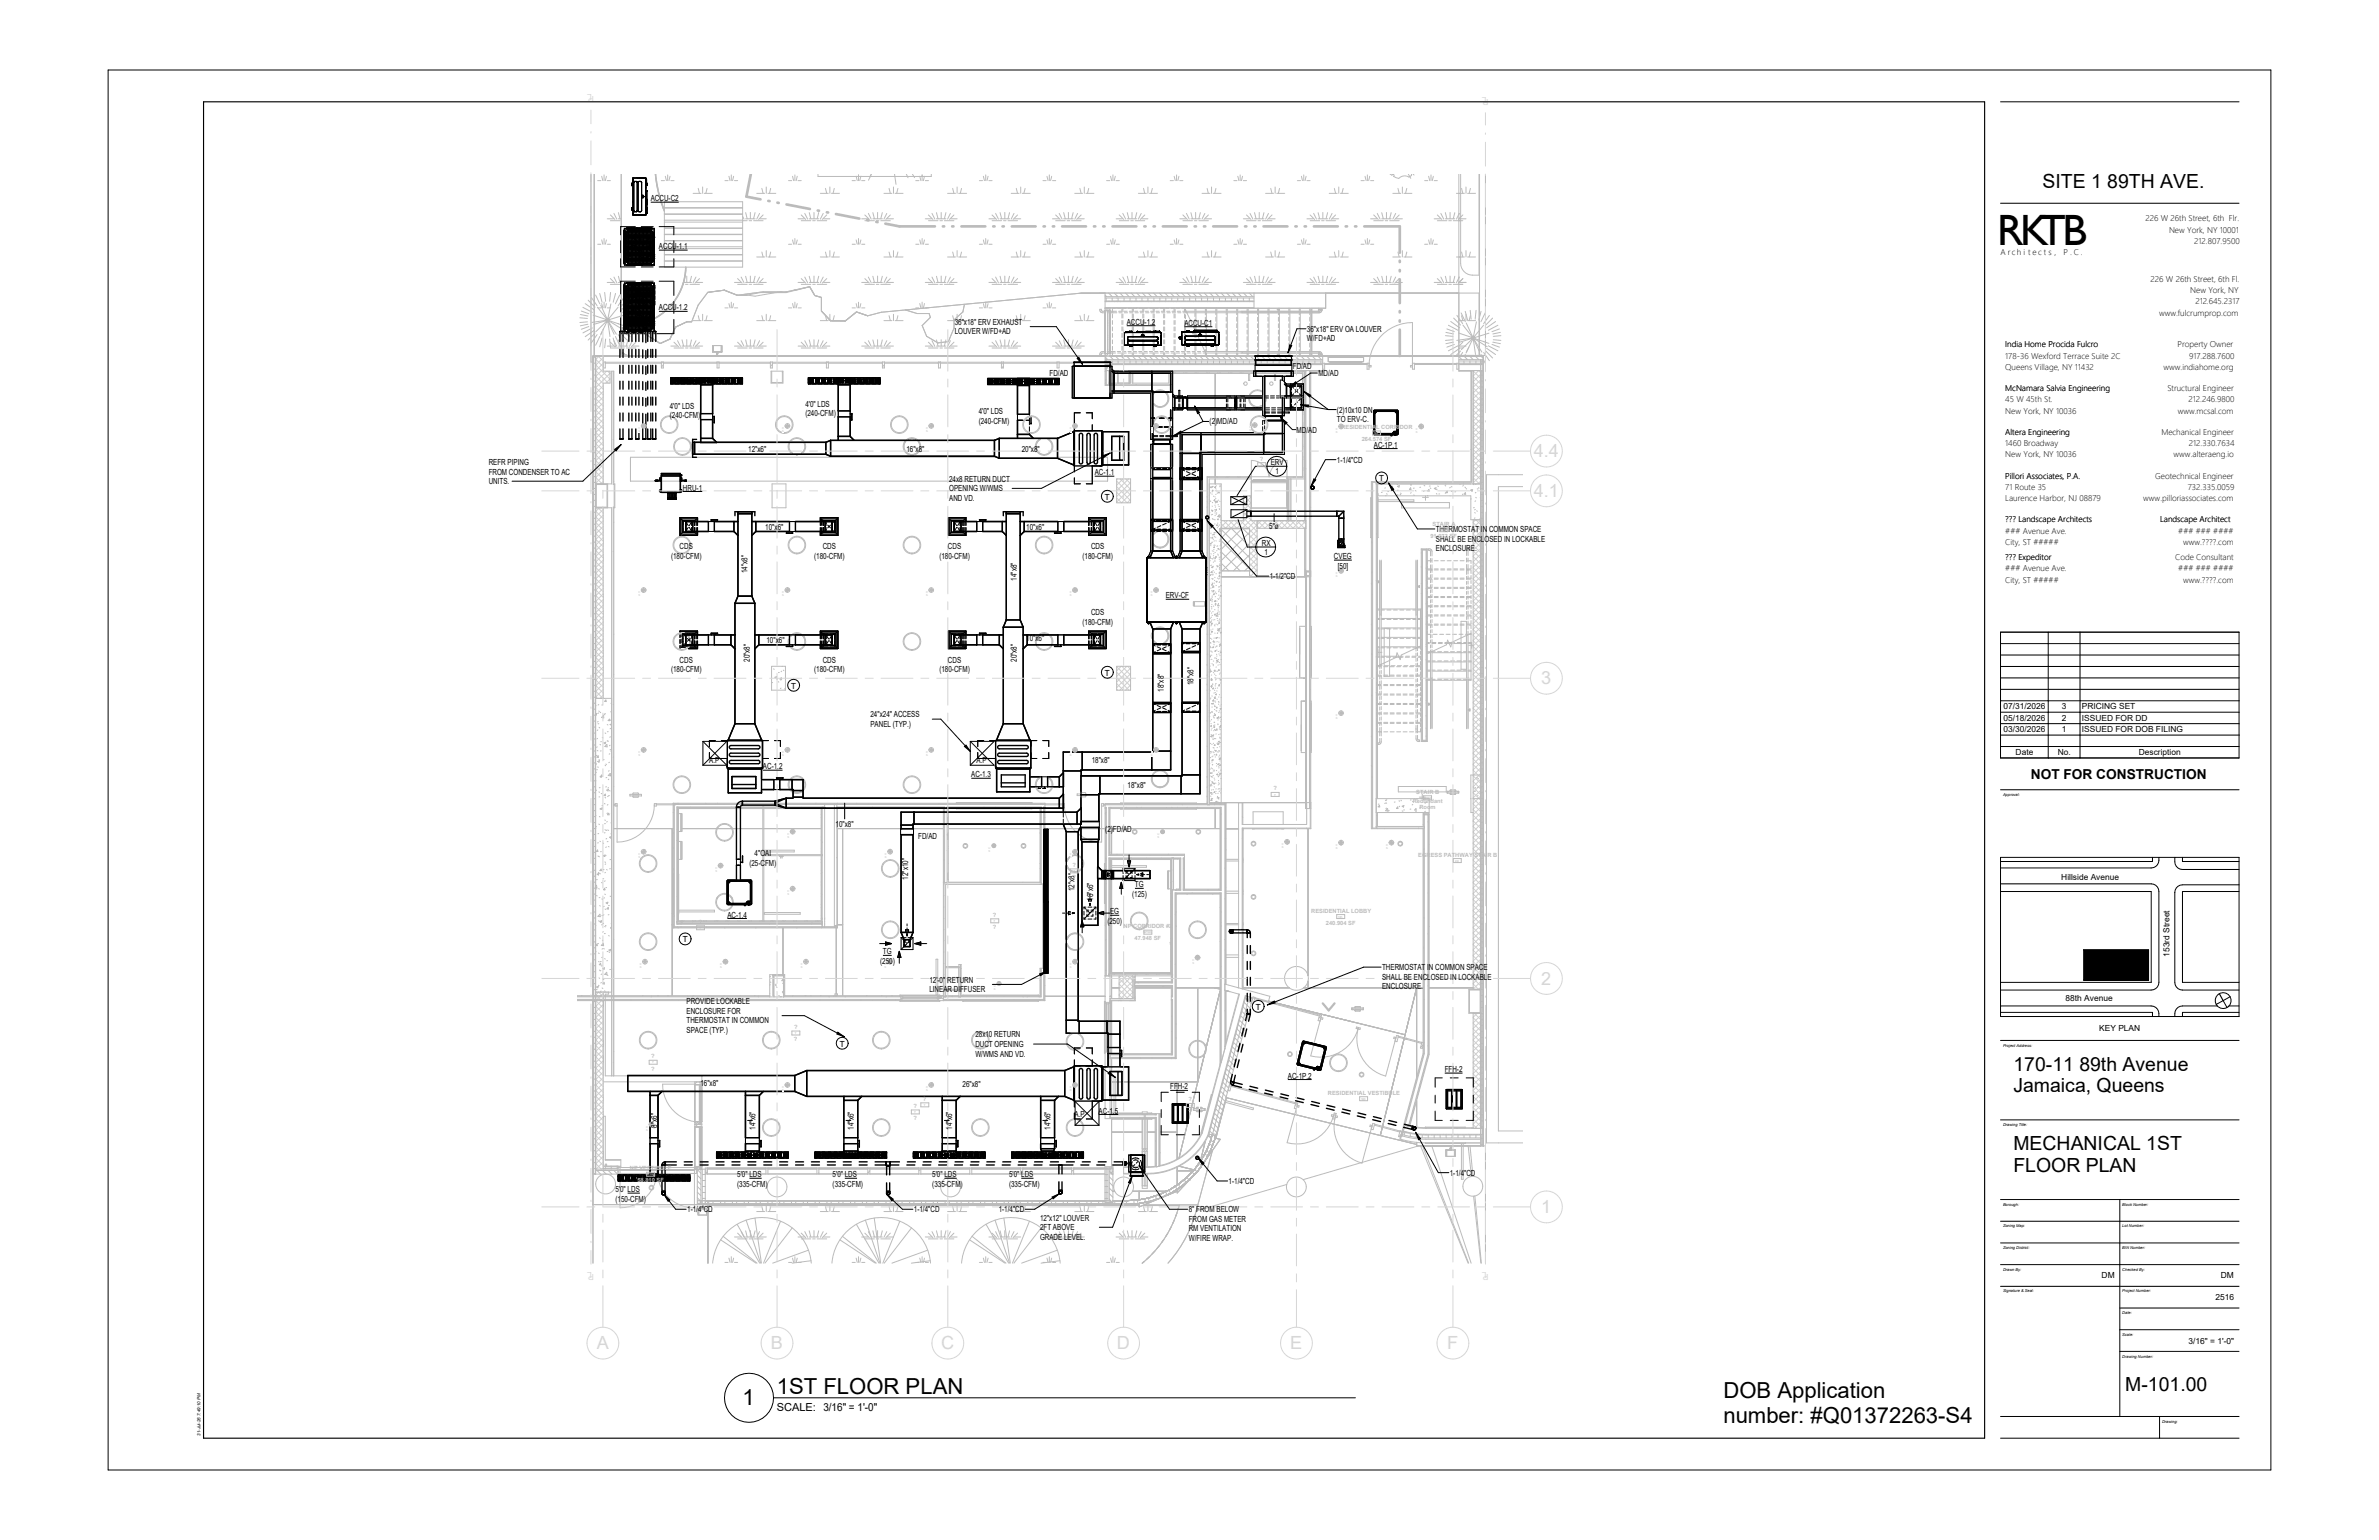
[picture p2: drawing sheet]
<svg xmlns="http://www.w3.org/2000/svg" width="864mm" height="559mm" viewBox="0 0 864 559" stroke-linecap="round" stroke-linejoin="round" font-family="sans-serif">
<defs><g id="words">
<text font-size="15.9" x="724.9" y="88.8">RKTB</text>
<g font-size="8">
<text x="269.6" y="509.9">1</text>
<text x="282" y="505.9">1ST FLOOR PLAN</text>
<text x="625.6" y="507.4">DOB Application</text>
<text x="625.6" y="516.4">number: #Q01372263-S4</text>
</g>
<g font-size="7.1">
<text x="741.4" y="68.3">SITE 1 89TH AVE.</text>
<text x="730.9" y="388.5">170-11 89th Avenue</text>
<text x="730.9" y="396.4">Jamaica, Queens</text>
<text x="730.9" y="417.4">MECHANICAL 1ST</text>
<text x="730.9" y="425.2">FLOOR PLAN</text>
<text x="771.5" y="504.8">M-101.00</text>
</g>
<g font-size="6.6" fill="#d6d6d6">
<text x="556.8" y="165.9">4.4</text>
<text x="556.8" y="180.3">4.1</text>
<text x="559.5" y="248.3">3</text>
<text x="559.5" y="357.3">2</text>
<text x="559.5" y="440.2">1</text>
<text x="216.6" y="489.6">A</text>
<text x="279.8" y="489.6">B</text>
<text x="341.7" y="489.6">C</text>
<text x="405.5" y="489.6">D</text>
<text x="468.4" y="489.6">E</text>
<text x="525.4" y="489.6">F</text>
</g>
<text font-size="5" x="737.2" y="282.6">NOT FOR CONSTRUCTION</text>
<g font-size="4">
<text x="282" y="512">SCALE:</text>
<text x="298.9" y="512">3/16&quot; = 1'-0&quot;</text>
</g>
<g font-size="3" fill="#d6d6d6">
<text x="215.6" y="34.8" transform="rotate(-180 215.6 34.8)">PL</text>
<text x="540.3" y="35.8" transform="rotate(-180 540.3 35.8)">PL</text>
</g>
<g font-size="3">
<text x="236.2" y="73">ACCU-C2</text>
<text x="778.8" y="80.3">226 W 26th Street, 6th Flr.</text>
<text x="787.4" y="84.4">New York, NY 10001</text>
<text x="796.5" y="88.5">212.807.9500</text>
<text x="239.2" y="90.4">ACCU-1.1</text>
<text x="726.3" y="92.6">A r ch i t ec t s ,</text>
<text x="749.1" y="92.6">P . C .</text>
<text x="780.7" y="102.2">226 W 26th Street, 6th Fl.</text>
<text x="795.1" y="106.3">New York, NY</text>
<text x="239.2" y="112.6">ACCU-1.2</text>
<text x="796.9" y="110.4">212.645.2317</text>
<text x="346.6" y="117.9">36&quot;x18&quot; ERV EXHAUST</text>
<text x="409" y="117.9">ACCU-1.2</text>
<text x="429.9" y="118.2">ACCU-C1</text>
<text x="783.8" y="114.5">www.fulcrumprop.com</text>
<text x="346.6" y="121.3">LOUVER W/FD+AD</text>
<text x="474.4" y="120.4">36&quot;x18&quot; ERV OA LOUVER</text>
<text x="474.4" y="123.9">W/FD+AD</text>
<text x="727.9" y="126.1">India Home Procida Fulcro</text>
<text x="727.9" y="130.1">178-36 Wexford Terrace Suite 2C</text>
<text x="790.5" y="126.1">Property Owner</text>
<text x="794.7" y="130.1">917.288.7600</text>
<text x="381" y="136.4">FD/AD</text>
<text x="469.3" y="133.7">FD/AD</text>
<text x="478.6" y="136.4">MD/AD</text>
<text x="727.9" y="134.2">Queens Village, NY 11432</text>
<text x="785.3" y="134.2">www.indiahome.org</text>
<text x="727.9" y="141.9">McNamara Salvia Engineering</text>
<text x="786.8" y="141.9">Structural Engineer</text>
<text x="243.2" y="148.3">4'0&quot; LDS</text>
<text x="292.4" y="147.6">4'0&quot; LDS</text>
<text x="485.3" y="149.7">(2)10x10 DN</text>
<text x="727.9" y="146">45 W 45th St.</text>
<text x="794.5" y="146">212.246.9800</text>
<text x="243.2" y="151.8">(240-CFM)</text>
<text x="292.4" y="151.1">(240-CFM)</text>
<text x="355.3" y="150.3">4'0&quot; LDS</text>
<text x="355.3" y="153.8">(240-CFM)</text>
<text x="439.1" y="154">(2)MD/AD</text>
<text x="485.3" y="153.2">TO ERV-C.</text>
<text x="727.9" y="150.1">New York, NY 10036</text>
<text x="790.5" y="150.1">www.mcsal.com</text>
<text x="470.7" y="157">MD/AD</text>
<text x="727.9" y="157.8">Altera Engineering</text>
<text x="727.9" y="161.9">1460 Broadway</text>
<text x="784.6" y="157.8">Mechanical Engineer</text>
<text x="794.6" y="161.9">212.330.7634</text>
<text x="271.6" y="163.9">12&quot;x6&quot;</text>
<text x="329" y="163.9">16&quot;x8&quot;</text>
<text x="370.9" y="163.9">20&quot;x8&quot;</text>
<text x="485.3" y="167.9">1-1/4&quot;CD</text>
<text x="498.7" y="162.4">AC-1P.1</text>
<text x="727.9" y="166">New York, NY 10036</text>
<text x="789" y="166">www.alteraeng.io</text>
<text x="177.4" y="168.7">REFR PIPING</text>
<text x="177.4" y="172.2">FROM CONDENSER TO AC</text>
<text x="397.4" y="172.5">AC-1.1</text>
<text x="461.3" y="168.9">ERV</text>
<text x="463" y="172">1</text>
<text x="727.9" y="173.7">Pillori Associates, P.A.</text>
<text x="782.4" y="173.7">Geotechnical Engineer</text>
<text x="177.4" y="175.7">UNITS.</text>
<text x="247.9" y="178">HRU-1</text>
<text x="344.6" y="174.8">24x8 RETURN DUCT</text>
<text x="344.6" y="178.3">OPENING W/WMS</text>
<text x="500.7" y="174.7">T</text>
<text x="727.9" y="177.8">71 Route 35</text>
<text x="794.2" y="177.8">732.335.0059</text>
<text x="344.6" y="181.8">AND VD.</text>
<text x="401.1" y="181.3">T</text>
<text x="727.9" y="181.9">Laurence Harbor, NJ 08879</text>
<text x="778" y="181.9">www.pilloriassociates.com</text>
<text x="727.9" y="189.6">??? Landscape Architects</text>
<text x="784.1" y="189.6">Landscape Architect</text>
<text x="277.8" y="192.2">10&quot;x6&quot;</text>
<text x="372.5" y="192.2">10&quot;x6&quot;</text>
<text x="460.8" y="192.1">5&quot;ø</text>
<text x="521.2" y="193">THERMOSTAT IN COMMON SPACE</text>
<text x="521.2" y="196.5">SHALL BE ENCLOSED IN LOCKABLE</text>
<text x="727.9" y="193.6">### Avenue Ave.</text>
<text x="727.9" y="197.7">City, ST #####</text>
<text x="790.7" y="193.6">### ### ####</text>
<text x="792.5" y="197.7">www.????.com</text>
<text x="243.6" y="202.8">(180-CFM)</text>
<text x="246.7" y="199.3">CDS</text>
<text x="295.5" y="202.8">(180-CFM)</text>
<text x="298.7" y="199.3">CDS</text>
<text x="341" y="202.8">(180-CFM)</text>
<text x="344.1" y="199.3">CDS</text>
<text x="393" y="202.8">(180-CFM)</text>
<text x="396.1" y="199.3">CDS</text>
<text x="458.1" y="198.2">RX</text>
<text x="459" y="201.3">1</text>
<text x="484.2" y="202.9">CVEG</text>
<text x="521.2" y="200">ENCLOSURE.</text>
<text x="727.9" y="203.3">??? Expeditor</text>
<text x="789.6" y="203.3">Code Consultant</text>
<text x="271.3" y="208" transform="rotate(-90 271.3 208)">14&quot;x8&quot;</text>
<text x="485.6" y="206.4">[50]</text>
<text x="727.9" y="207.4">### Avenue Ave.</text>
<text x="790.7" y="207.4">### ### ####</text>
<text x="369.1" y="210.7" transform="rotate(-90 369.1 210.7)">14&quot;x8&quot;</text>
<text x="460.9" y="210.1">1-1/2&quot;CD</text>
<text x="727.9" y="211.4">City, ST #####</text>
<text x="792.5" y="211.4">www.????.com</text>
<text x="423.2" y="217.1">ERV-CF</text>
<text x="393" y="226.8">(180-CFM)</text>
<text x="396.1" y="223.3">CDS</text>
<text x="278.2" y="233.3">10&quot;x6&quot;</text>
<text x="372.5" y="232.7">10&quot;x6&quot;</text>
<text x="243.6" y="244">(180-CFM)</text>
<text x="246.7" y="240.5">CDS</text>
<text x="272.2" y="240.2" transform="rotate(-90 272.2 240.2)">20&quot;x8&quot;</text>
<text x="295.5" y="244">(180-CFM)</text>
<text x="298.7" y="240.5">CDS</text>
<text x="341" y="244">(180-CFM)</text>
<text x="344.1" y="240.5">CDS</text>
<text x="369.1" y="240.2" transform="rotate(-90 369.1 240.2)">20&quot;x8&quot;</text>
<text x="401.1" y="245.2">T</text>
<text x="287.2" y="249.9">T</text>
<text x="422.4" y="251" transform="rotate(-90 422.4 251)">18&quot;x8&quot;</text>
<text x="433.2" y="248.6" transform="rotate(-90 433.2 248.6)">18&quot;x8&quot;</text>
<text x="727.3" y="257.4">07/31/2026</text>
<text x="748.5" y="257.4">3</text>
<text x="755.7" y="257.4">PRICING SET</text>
<text x="316" y="260.3">24&quot;x24&quot; ACCESS</text>
<text x="316" y="263.8">PANEL (TYP.)</text>
<text x="727.3" y="261.6">05/18/2026</text>
<text x="748.5" y="261.6">2</text>
<text x="755.7" y="261.6">ISSUED FOR DD</text>
<text x="727.3" y="265.7">03/30/2026</text>
<text x="748.5" y="265.7">1</text>
<text x="755.7" y="265.7">ISSUED FOR DOB FILING</text>
<text x="731.7" y="274">Date</text>
<text x="747" y="274">No.</text>
<text x="776.4" y="274">Description</text>
<text x="257.5" y="276.8">A.P</text>
<text x="277" y="279.1">AC-1.2</text>
<text x="354.5" y="276.8">A.P</text>
<text x="396.3" y="277">18&quot;x8&quot;</text>
<text x="352.6" y="282.1">AC-1.3</text>
<text x="409.3" y="285.9">18&quot;x8&quot;</text>
<text x="303.3" y="300">10&quot;x8&quot;</text>
<text x="333.3" y="304.4">FD/AD</text>
<text x="401.2" y="301.9">(2)FD/AD</text>
<text x="273.9" y="310.6">4&quot;OAI</text>
<text x="272" y="314.1">(25-CFM)</text>
<text x="329.7" y="319.2" transform="rotate(-90 329.7 319.2)">12&quot;x10&quot;</text>
<text x="390.1" y="323.3" transform="rotate(-90 390.1 323.3)">12&quot;x8&quot;</text>
<text x="412" y="322">TG</text>
<text x="748.3" y="319.3">Hillside Avenue</text>
<text x="396.8" y="326.8" transform="rotate(-90 396.8 326.8)">16&quot;x6&quot;</text>
<text x="411" y="325.5">(125)</text>
<text x="264" y="332.9">AC-1.4</text>
<text x="402" y="335.3">(250)</text>
<text x="403" y="331.8">EG</text>
<text x="247.9" y="341.9">T</text>
<text x="320.5" y="346.3">TG</text>
<text x="787.5" y="347.1" transform="rotate(-90 787.5 347.1)">153rd Street</text>
<text x="319.5" y="349.8">(250)</text>
<text x="501.7" y="352">THERMOSTAT IN COMMON SPACE</text>
<text x="337.4" y="356.5">12'-0&quot; RETURN</text>
<text x="501.7" y="355.5">SHALL BE ENCLOSED IN LOCKABLE</text>
<text x="501.7" y="359">ENCLOSURE.</text>
<text x="249.2" y="364.4">PROVIDE LOCKABLE</text>
<text x="337.4" y="360">LINEAR DIFFUSER</text>
<text x="749.8" y="363.3">88th Avenue</text>
<text x="249.2" y="367.9">ENCLOSURE FOR</text>
<text x="249.2" y="371.4">THERMOSTAT IN COMMON</text>
<text x="455.9" y="366.4">T</text>
<text x="249.2" y="374.9">SPACE (TYP.)</text>
<text x="354.1" y="376.4">28x10 RETURN</text>
<text x="762" y="374.3">KEY PLAN</text>
<text x="304.9" y="379.8">T</text>
<text x="354.1" y="379.9">DUCT OPENING</text>
<text x="354.1" y="383.4">W/WMS AND VD.</text>
<text x="524.5" y="389">FFH-2</text>
<text x="254.2" y="394.2">16&quot;x8&quot;</text>
<text x="349.4" y="394.5">26&quot;x8&quot;</text>
<text x="424.8" y="395.3">FFH-2</text>
<text x="467.5" y="391.4">AC-1P.2</text>
<text x="390.1" y="405.4">A.P</text>
<text x="398.8" y="404.1">AC-1.5</text>
<text x="238.5" y="409.2" transform="rotate(-90 238.5 409.2)">8&quot;x6&quot;</text>
<text x="274.2" y="409.9" transform="rotate(-90 274.2 409.9)">14&quot;x6&quot;</text>
<text x="309.9" y="409.9" transform="rotate(-90 309.9 409.9)">14&quot;x6&quot;</text>
<text x="345.7" y="409.9" transform="rotate(-90 345.7 409.9)">14&quot;x6&quot;</text>
<text x="381.4" y="409.9" transform="rotate(-90 381.4 409.9)">14&quot;x6&quot;</text>
<text x="267.6" y="427.2">5'0&quot; LDS</text>
<text x="267.6" y="430.7">(335-CFM)</text>
<text x="302.3" y="427.2">5'0&quot; LDS</text>
<text x="302.3" y="430.7">(335-CFM)</text>
<text x="338.4" y="427.2">5'0&quot; LDS</text>
<text x="338.4" y="430.7">(335-CFM)</text>
<text x="366.3" y="427.2">5'0&quot; LDS</text>
<text x="366.3" y="430.7">(335-CFM)</text>
<text x="446" y="429.6">1-1/4&quot;CD</text>
<text x="526.3" y="426.6">1-1/4&quot;CD</text>
<text x="223.4" y="432.6">5'0&quot; LDS</text>
<text x="223.4" y="436.1">(150-CFM)</text>
<text x="249.4" y="439.9">1-1/4&quot;CD</text>
<text x="331.8" y="439.9">1-1/4&quot;CD</text>
<text x="362.5" y="439.9">1-1/4&quot;CD</text>
<text x="377.5" y="442.9">12&quot;x12&quot; LOUVER</text>
<text x="431.5" y="439.9">8&quot; FROM BELOW</text>
<text x="431.5" y="443.4">FROM GAS METER</text>
<text x="377.5" y="446.4">2FT ABOVE</text>
<text x="377.5" y="449.9">GRADE LEVEL.</text>
<text x="431.5" y="446.8">RM VENTILATION</text>
<text x="431.5" y="450.3">W/FIRE WRAP.</text>
<text x="762.9" y="463.9">DM</text>
<text x="806.2" y="463.9">DM</text>
<text x="804.3" y="471.8">2516</text>
<text x="794.5" y="487.5">3/16&quot; = 1'-0&quot;</text>
</g>
<g font-size="2.1" fill="#bbb">
<text x="487" y="155.6">RESIDENTIAL CORRIDOR</text>
<text x="494.3" y="160.1">264.574 SF</text>
<text x="457.3" y="167.1">?</text>
<text x="520" y="190.8">STAIR A</text>
<text x="519.3" y="195.2">91.073 SF</text>
<text x="462.2" y="286.8">?</text>
<text x="512.8" y="291.2">Redundant</text>
<text x="514.1" y="288">STAIR B</text>
<text x="515.2" y="293.7">Room</text>
<text x="514.9" y="310.8">EGRESS PATHWAY STAIR B</text>
<text x="389.4" y="314.6">?</text>
<text x="389.4" y="319">?</text>
<text x="253.6" y="335.2">?</text>
<text x="360.4" y="332.7">?</text>
<text x="476" y="331.1">RESIDENTIAL LOBBY</text>
<text x="481.3" y="335.6">240.904 SF</text>
<text x="360.4" y="337.1">?</text>
<text x="407.9" y="336.8">NP CORRIDOR #2</text>
<text x="411.9" y="341.2">47.948 SF</text>
<text x="288.2" y="377.8">?</text>
<text x="288.2" y="373.4">?</text>
<text x="236.4" y="384">?</text>
<text x="236.4" y="388.4">?</text>
<text x="335.1" y="399.4">?</text>
<text x="431.4" y="399.7">?</text>
<text x="482.1" y="397.2">RESIDENTIAL VESTIBULE</text>
<text x="331.6" y="406.5">?</text>
<text x="331.6" y="402">?</text>
<text x="431.4" y="404.1">?</text>
<text x="228.7" y="424.6">NP VESTIBULE</text>
<text x="231.4" y="429.1">58.810 SF</text>
</g>
<text font-size="1.6" x="72.7" y="521" transform="rotate(-90 72.7 521)">31-Jul-26 7:49:10 PM</text>
<g font-size="1.4">
<text x="727.1" y="288.8">Approval:</text>
<text x="727.1" y="379.8">Project Address:</text>
<text x="727.1" y="408.6">Drawing Title:</text>
<text x="727.1" y="437.5">Borough:</text>
<text x="770.4" y="437.5">Block Number:</text>
<text x="727.1" y="445.4">Zoning Map:</text>
<text x="770.4" y="445.4">Lot Number:</text>
<text x="727.1" y="453.3">Zoning District:</text>
<text x="770.4" y="453.2">BIN Number:</text>
<text x="727.1" y="461.1">Drawn By:</text>
<text x="770.4" y="461.1">Checked By:</text>
<text x="727.1" y="469">Signature &amp; Seal:</text>
<text x="770.4" y="469">Project Number:</text>
<text x="770.4" y="476.8">Date:</text>
<text x="770.4" y="484.7">Scale:</text>
<text x="770.4" y="492.6">Drawing Number:</text>
<text x="784.8" y="516.2">Drawing:</text>
</g>
<g font-size="1" fill="#bbb">
<text x="231.8" y="155.8">C</text>
<text x="284" y="155.8">C</text>
<text x="336.1" y="155.8">C</text>
<text x="388.3" y="155.8">C</text>
<text x="417.8" y="155.8">C</text>
<text x="453.6" y="155.4">C</text>
<text x="484.9" y="155.9">C</text>
<text x="514" y="155.9">C</text>
<text x="231.8" y="156.8">S</text>
<text x="284" y="156.8">S</text>
<text x="388.3" y="156.8">S</text>
<text x="417.8" y="156.8">S</text>
<text x="453.6" y="156.5">S</text>
<text x="498.8" y="157.5">101</text>
<text x="457.6" y="169">?</text>
<text x="522.5" y="192.6">NP003</text>
<text x="484.9" y="208.3">C</text>
<text x="231.8" y="215.3">C</text>
<text x="284" y="215.3">C</text>
<text x="336.1" y="215.3">C</text>
<text x="388.3" y="215.3">C</text>
<text x="417.8" y="215.3">C</text>
<text x="484.9" y="260">C</text>
<text x="231.8" y="273.3">C</text>
<text x="284" y="273.3">C</text>
<text x="336.1" y="273.3">C</text>
<text x="388.3" y="273.3">C</text>
<text x="388.3" y="274.4">S</text>
<text x="417.8" y="273.3">C</text>
<text x="417.8" y="274.4">S</text>
<text x="462.5" y="288.7">?</text>
<text x="516.6" y="289.9">NP002</text>
<text x="285.8" y="303">C</text>
<text x="420.1" y="303">U</text>
<text x="231.8" y="310.3">C</text>
<text x="231.8" y="311.3">S</text>
<text x="321.2" y="310.2">C</text>
<text x="358.9" y="308.1">U</text>
<text x="388.3" y="310.3">C</text>
<text x="388.3" y="311.3">S</text>
<text x="465.3" y="306.7">C</text>
<text x="484.9" y="307">C</text>
<text x="503.2" y="307">C</text>
<text x="259.7" y="315.3">C</text>
<text x="389.6" y="316.4">?</text>
<text x="528.3" y="312.7">2O</text>
<text x="285.8" y="323.7">C</text>
<text x="360.7" y="334.5">?</text>
<text x="485.8" y="333">101</text>
<text x="415.1" y="338.6">NP103</text>
<text x="232.2" y="350.1">C</text>
<text x="261.4" y="350.1">C</text>
<text x="290.7" y="350.1">C</text>
<text x="321.1" y="350.1">C</text>
<text x="388.3" y="350.1">C</text>
<text x="432.8" y="348.7">C</text>
<text x="360.8" y="358.1">U</text>
<text x="236.7" y="385.8">?</text>
<text x="284" y="394.9">C</text>
<text x="284" y="396">S</text>
<text x="336.1" y="394.9">C</text>
<text x="388.3" y="394.9">C</text>
<text x="335.3" y="401.3">?</text>
<text x="431.7" y="401.5">?</text>
<text x="494.1" y="399.1">103</text>
<text x="234.6" y="409.2">C</text>
<text x="234.6" y="426.5">NP104</text>
</g>
</g></defs>
<g fill="#696969">
<path d="M332.1 342.4l2.1-.6v1.2z"/>
<path d="M326.5 345.2l.5 2.2h-1.1z"/>
<path d="M321.5 341.8l2.1 .6-2.1 .6z"/>
</g>
<g fill="#959595">
<path d="M409.3 312.4h1.1l-.5 2.1z"/>
<path d="M407 320.2l.6 2.1h-1.1z"/>
<path d="M398.5 331.3l2.1-.6v1.2z"/>
<path d="M392.8 334.4v1.4h.5l.1 .5h-1.1z"/>
</g>
<g fill="#fff">
<path d="M391 308.8l.1 .3zM389.4 309.1a.85 .85 0 0 0 1.7 0 .85 .85 0 0 0-1.7 0z"/>
<circle cx="233.6" cy="154.6" r=".84"/>
<circle cx="285.8" cy="154.6" r=".84"/>
<circle cx="338" cy="154.6" r=".84"/>
<circle cx="390.2" cy="154.6" r=".84"/>
<circle cx="419.7" cy="154.6" r=".83"/>
<circle cx="455.5" cy="154.2" r=".84"/>
<circle cx="233.7" cy="214.1" r=".84"/>
<circle cx="285.8" cy="214.1" r=".84"/>
<circle cx="338" cy="214.1" r=".84"/>
<circle cx="390.2" cy="214.1" r=".84"/>
<circle cx="419.7" cy="214.1" r=".84"/>
<circle cx="233.7" cy="272.1" r=".84"/>
<circle cx="285.8" cy="272.1" r=".84"/>
<circle cx="338" cy="272.1" r=".84"/>
<circle cx="390.2" cy="272.1" r=".84"/>
<circle cx="419.7" cy="272.1" r=".84"/>
<circle cx="486.8" cy="154.7" r=".84"/>
<circle cx="515.9" cy="154.7" r=".84"/>
<circle cx="486.8" cy="207.1" r=".84"/>
<circle cx="486.8" cy="258.8" r=".84"/>
<circle cx="486.8" cy="305.8" r=".84"/>
<circle cx="505.1" cy="305.8" r=".84"/>
<circle cx="467.2" cy="305.5" r=".84"/>
<circle cx="390.2" cy="348.9" r=".84"/>
<circle cx="285.8" cy="393.7" r=".84"/>
<circle cx="338" cy="393.7" r=".84"/>
<circle cx="390.2" cy="393.7" r=".84"/>
<circle cx="434.7" cy="347.5" r=".84"/>
<circle cx="233.7" cy="309.1" r=".84"/>
<circle cx="234.1" cy="348.9" r=".84"/>
<circle cx="287.7" cy="301.8" r=".84"/>
<circle cx="261.6" cy="314.1" r=".84"/>
<circle cx="287.7" cy="322.5" r=".84"/>
<circle cx="323.1" cy="309" r=".84"/>
<circle cx="323" cy="348.9" r=".84"/>
<circle cx="263.3" cy="348.9" r=".84"/>
<circle cx="292.6" cy="348.9" r=".84"/>
<circle cx="236.5" cy="408" r=".84"/>
</g>
<g fill="#bbb">
<circle cx="233.6" cy="154.6" r=".48"/>
<circle cx="285.8" cy="154.6" r=".48"/>
<circle cx="338" cy="154.6" r=".48"/>
<circle cx="390.2" cy="154.6" r=".48"/>
<circle cx="419.7" cy="154.6" r=".48"/>
<circle cx="455.5" cy="154.2" r=".48"/>
<circle cx="233.7" cy="214.1" r=".48"/>
<circle cx="285.8" cy="214.1" r=".48"/>
<circle cx="338" cy="214.1" r=".48"/>
<circle cx="390.2" cy="214.1" r=".48"/>
<circle cx="419.7" cy="214.1" r=".48"/>
<circle cx="233.7" cy="272.1" r=".48"/>
<circle cx="285.8" cy="272.1" r=".48"/>
<circle cx="338" cy="272.1" r=".48"/>
<circle cx="390.2" cy="272.1" r=".48"/>
<circle cx="419.7" cy="272.1" r=".48"/>
<circle cx="486.8" cy="154.7" r=".48"/>
<circle cx="515.9" cy="154.7" r=".48"/>
<circle cx="486.8" cy="207.1" r=".48"/>
<circle cx="486.8" cy="258.8" r=".48"/>
<circle cx="486.8" cy="305.8" r=".48"/>
<circle cx="505.1" cy="305.8" r=".48"/>
<circle cx="467.2" cy="305.5" r=".48"/>
<circle cx="390.2" cy="309.1" r=".48"/>
<circle cx="390.2" cy="348.9" r=".48"/>
<circle cx="285.8" cy="393.7" r=".48"/>
<circle cx="338" cy="393.7" r=".48"/>
<circle cx="390.2" cy="393.7" r=".48"/>
<circle cx="434.7" cy="347.5" r=".48"/>
<circle cx="233.7" cy="309.1" r=".48"/>
<circle cx="234.1" cy="348.9" r=".48"/>
<circle cx="287.7" cy="301.8" r=".48"/>
<circle cx="261.6" cy="314.1" r=".48"/>
<circle cx="287.7" cy="322.5" r=".48"/>
<circle cx="323.1" cy="309" r=".48"/>
<circle cx="323" cy="348.9" r=".48"/>
<circle cx="263.3" cy="348.9" r=".48"/>
<circle cx="292.6" cy="348.9" r=".48"/>
<circle cx="236.5" cy="408" r=".48"/>
</g>
<g fill="none" stroke="#bbb" stroke-width=".36">
<path d="M214.5 63.2v68.2h.8M215.6 63.2v66M215.8 63.2v65.8h185.4M217 65.5h1.1M218.4 64l.4 1.5M219.3 63.5v2M220.1 64l-.4 1.5M220.4 79.4h2.3M220.4 65.5h1.2M221.6 78l1.6 1.6M222.9 77.4l1 2.1M224.5 79.4h1"/>
<path d="M224.5 77.2l.6 2.2M225.5 63.2v66M237.9 63.2l.2 1.8a46.7 46.7 0 0 0 3.1 11.7l-.5-1.1a47 47 0 0 1-2.8-12.4zM238.1 63.2v.8a46.6 46.6 0 0 0 3.1 12.2M240.1 65.5h1.1M241.2 73.2h28.4v23.7h-28.4zM241.2 75.4h28.4M241.2 75.5h28.4M241.2 77.6h28.4M241.2 77.8h28.4M241.2 79.9h28.4M241.5 64l.4 1.5"/>
<path d="M242.4 63.5v2M243.2 64l-.4 1.5M243.5 65.5h1.2M251.6 70.2h2.9M253.5 68.4l.4 1.8M255.1 67.8v2.4M255.7 70.2h2.8M256.7 68.4l-.5 1.8M263.2 65.5h1.1M264.6 64l.4 1.5M265.5 63.5v2M266.3 64l-.4 1.5"/>
<path d="M266.6 65.5h1.2M269.6 78.5l.5 1M270.7 79.4h3.4M270.7 77.2l.5 2.2M272.4 77.1v2.3M274.1 77.2l-.6 2.2M274.7 70.2h2.9M275.7 77.4l-1 2.1M275.9 79.4h2.3M276.6 68.4l.4 1.8M277 78l-1.6 1.6M278.2 67.8v2.4"/>
<path d="M278.7 70.2h2.9M279.8 68.4l-.5 1.8M286.2 65.5h1.2M287.7 64l.4 1.5M288.6 63.5v2M289.4 64l-.4 1.5M289.7 79.4h2.3M289.7 65.5h1.2M290.8 78l1.7 1.6M292.1 77.4l1.1 2.1M293.8 79.4h3.4M293.8 77.2l.5 2.2"/>
<path d="M295.5 77.1v2.3M296.9 63.2v.8h41.2v-.8M297.2 77.2l-.6 2.2M297.8 70.2h2.9M298.8 77.4l-1 2.1M298.9 79.4h2.4M299.7 68.4l.4 1.8M300.1 78l-1.6 1.6M301.3 67.8v2.4M301.8 70.2h2.9M302.9 68.4l-.5 1.8M309.3 65.5h1.2"/>
<path d="M310.8 64l.4 1.5M311.6 63.5v2M312.5 64l-.4 1.5M312.8 79.4h2.3M312.8 65.5h1.2M313.9 78l1.7 1.6M315.2 77.4l1.1 2.1M316.3 63.2l-.5 1M316.3 63.2l-1 2.2M316.8 79.4h3.5M316.9 77.2l.5 2.2M318.6 77.1v2.3"/>
<path d="M320.3 77.2l-.6 2.2M320.9 70.2h2.9M321.9 77.4l-1 2.1M322 79.4h2.3M322.7 68.4l.5 1.8M323.2 78l-1.6 1.6M324.3 67.8v2.4M324.7 63.2l.6 3.7M324.9 70.2h2.9M325.9 68.4l-.4 1.8M329 63.2l.6 1.3M331.2 63.2l.8 1.2"/>
<path d="M332.4 65.5h1.2M333.9 64l.4 1.5M334.7 63.5v2M335.6 64l-.4 1.5M335.9 79.4h2.3M335.9 65.5h1.1M337 78l1.7 1.6M338.3 77.4l1.1 2.1M339.9 79.4h3.5M339.9 77.2l.6 2.2M341.7 77.1v2.3M343.4 77.2l-.6 2.2"/>
<path d="M344 70.2h2.9M345 77.4l-1 2.1M345.1 79.4h2.3M345.8 68.4l.5 1.8M346.3 78l-1.6 1.6M347.4 67.8v2.4M348 70.2h2.9M349 68.4l-.4 1.8M355.5 65.5h1.2M357 64l.4 1.5M357.8 63.5v2M358.7 64l-.4 1.5"/>
<path d="M359 79.4h2.3M359 65.5h1.1M360.1 78l1.7 1.6M361.4 77.4l1 2.1M363 79.4h3.5M363 77.2l.6 2.2M364.8 77.1v2.3M366.5 77.2l-.6 2.2M367.1 70.2h2.9M368.1 77.4l-1 2.1M368.2 79.4h2.3M368.9 68.4l.5 1.8"/>
<path d="M369.4 78l-1.6 1.6M370.5 67.8v2.4M371.1 70.2h2.9M372.1 68.4l-.4 1.8M378.6 65.5h1.2M380.1 64l.4 1.5M380.9 63.5v2M381.8 64l-.4 1.5M382.1 79.4h2.3M382.1 65.5h1.1M383.2 78l1.6 1.6M384.5 77.4l1 2.1"/>
<path d="M386.1 79.4h3.5M386.1 77.2l.6 2.2M387.8 77.1v2.3M389.6 77.2l-.6 2.2M390.2 70.2h2.8M391.2 77.4l-1 2.1M391.3 79.4h2.3M392 68.4l.5 1.8M392.5 78l-1.7 1.6M393.6 67.8v2.4M394.2 70.2h2.9M395.2 68.4l-.4 1.8"/>
<path d="M401.7 65.5h1.2M403.2 64l.3 1.5M404 63.5v2M404.9 64l-.4 1.5M405.2 79.4h2.3M405.2 65.5h1.1M406.3 78l1.6 1.6M407.6 77.4l1 2.1M409.2 79.4h3.5M409.2 77.2l.6 2.2M410.9 77.1v2.3M412.7 77.2l-.6 2.2"/>
<path d="M413.2 70.2h2.9M414.3 77.4l-1.1 2.1M414.4 79.4h2.3M415.1 68.4l.5 1.8M415.6 78l-1.7 1.6M416.7 67.8v2.4M417.3 70.2h2.9M418.3 68.4l-.4 1.8M424.8 65.5h1.1M426.2 64l.4 1.5M427.1 63.5v2M428 64l-.4 1.5"/>
<path d="M428.3 79.4h2.3M428.3 65.5h1.1M429.4 78l1.6 1.6M430.7 77.4l1 2.1M432.3 79.4h3.5M432.3 77.2l.6 2.2M434 77.1v2.3M435.7 77.2l-.5 2.2M436.3 70.2h2.9M437.4 77.4l-1.1 2.1M437.5 79.4h2.3M438.2 68.4l.4 1.8"/>
<path d="M438.7 78l-1.7 1.6M439.8 67.8v2.4M440.4 70.2h2.9M441.4 68.4l-.4 1.8M447.9 65.5h1.1M449.3 64l.4 1.5M450.2 63.5v2M451 64l-.3 1.5M451.3 79.4h2.4M451.3 65.5h1.2M452.5 78l1.6 1.6M453.8 77.4l1 2.1"/>
<path d="M455.4 79.4h3.5M455.4 77.2l.6 2.2M457.1 77.1v2.3M458.8 77.2l-.5 2.2M459.4 70.2h2.9M460.5 77.4l-1.1 2.1M460.6 79.4h2.3M461.3 68.4l.4 1.8M461.8 78l-1.7 1.6M462.9 67.8v2.4M463.5 70.2h2.9M464.5 68.4l-.5 1.8"/>
<path d="M471 65.5h1.1M472.4 64l.4 1.5M473.3 63.5v2M474.1 64l-.4 1.5M474.4 79.4h2.3M474.4 65.5h1.2M475.6 78l1.6 1.6M476.9 77.4l1 2.1M478.5 79.4h3.4M478.5 77.2l.6 2.2M480.2 77.1v2.3M481.9 77.2l-.5 2.2"/>
<path d="M482.5 70.2h2.9M483.6 77.4l-1.1 2.1M483.7 79.4h2.3M484.4 68.4l.4 1.8M484.8 78l-1.6 1.6M486 67.8v2.4M486.6 70.2h2.8M487.6 68.4l-.5 1.8M494.1 65.5h1.1M495.5 64l.4 1.5M496.4 63.5v2M497.2 64l-.4 1.5"/>
<path d="M497.5 79.4h2.3M497.5 65.5h1.2M498.7 78l1.6 1.6M500 77.4l1 2.1M501.6 79.4h3.4M501.6 77.2l.5 2.2M503.3 77.1v2.3M504.8 63.2l-.2 .1M504.8 63.2l.5 .4 .6-.3v.7l1.8 .8a2.97 2.97 0 0 1 3.8-.6l.8-.5 .1-.5M505 77.2l-.5 2.2M505.6 70.2h2.9M506.6 77.4l-1 2.1"/>
<path d="M506.8 79.4h2.3M507.5 68.4l.4 1.8M507.9 78l-1.6 1.6M509.1 67.8v2.4M509.7 70.2h2.8M510.7 68.4l-.5 1.8M511.3 63.2l.8 1.5M513 63.2l.3 .3M517.2 65.5h1.1M518.6 64l.4 1.5M519.5 63.5v2M520.3 64l-.4 1.5"/>
<path d="M520.6 79.4h2.3M520.6 65.5h1.2M521.8 78l1.6 1.6M523 77.4l1.1 2.1M524.7 79.4h3.4M524.7 77.2l.5 2.2M526.4 77.1v2.3M528.1 77.2l-.6 2.2M528.7 70.2h2.9M529.6 63.2v65.8h9.6v-65.8M529.7 77.4l-1 2.1M529.9 79.4h2.3"/>
<path d="M530.2 63.2v32.3a4.3 4.3 0 0 0 4.4 4.3h2.3v-36.6M530.6 68.4l.4 1.8M531 78l-1.6 1.6M532.2 67.8v2.4M532.7 70.2h2.9M533.8 68.4l-.5 1.8M537.1 63.2v66M217 88.6h1.1M218.4 87.1l.4 1.5M219.3 86.6v2M220.1 87.1l-.4 1.5M220.4 88.6h1.2"/>
<path d="M221.6 80.1h3.5M241.2 80.6h28.4M241.2 82.7h28.4M241.2 82.9h28.4M241.2 85h28.4M241.2 85.1h28.4M241.2 87.3h28.4M241.2 87.4h28.4M241.2 89.5h28.4M241.2 90.2h28.4M241.2 92.4h28.4M241.2 92.5h28.4"/>
<path d="M241.2 94.6h28.4M241.2 94.8h28.4M248.9 96.9a21.5 21.5 0 0 1-21 21.2 21.5 21.5 0 0 0 21-21.2zM249 96.9a22 22 0 0 1-21.7 21.6M269.6 80.1h1.6M271.9 80.1h1M273.5 80.1h3.5M274.7 93.2h2.9M276.6 91.5l.4 1.7M278.2 90.9v2.3M278.7 93.2h2.9M279.8 91.5l-.5 1.7"/>
<path d="M286.2 88.6h1.2M287.7 87.1l.4 1.5M288.6 86.6v2M289.4 87.1l-.4 1.5M289.7 88.6h1.2M290.9 80.1h3.4M295 80.1h.9M296.6 80.1h3.5M297.8 93.2h2.9M299.7 91.5l.4 1.7M301.3 90.9v2.3M301.8 93.2h2.9"/>
<path d="M302.9 91.5l-.5 1.7M309.3 88.6h1.2M310.8 87.1l.4 1.5M311.6 86.6v2M312.5 87.1l-.4 1.5M312.8 88.6h1.2M314 80.1h3.4M318.1 80.1h.9M319.7 80.1h3.5M320.9 93.2h2.9M322.7 91.5l.5 1.7M324.3 90.9v2.3"/>
<path d="M324.9 93.2h2.9M325.9 91.5l-.4 1.7M332.4 88.6h1.2M333.9 87.1l.4 1.5M334.7 86.6v2M335.6 87.1l-.4 1.5M335.9 88.6h1.1M337 80.1h3.5M341.2 80.1h.9M342.8 80.1h3.5M344 93.2h2.9M345.8 91.5l.5 1.7"/>
<path d="M347.4 90.9v2.3M348 93.2h2.9M349 91.5l-.4 1.7M355.5 88.6h1.2M357 87.1l.4 1.5M357.8 86.6v2M358.7 87.1l-.4 1.5M359 88.6h1.1M360.1 80.1h3.5M364.3 80.1h.9M365.9 80.1h3.5M367.1 93.2h2.9"/>
<path d="M368.9 91.5l.5 1.7M370.5 90.9v2.3M371.1 93.2h2.9M372.1 91.5l-.4 1.7M378.6 88.6h1.2M380.1 87.1l.4 1.5M380.9 86.6v2M381.8 87.1l-.4 1.5M382.1 88.6h1.1M383.2 80.1h3.5M387.4 80.1h.9M389 80.1h3.5"/>
<path d="M390.2 93.2h2.8M392 91.5l.5 1.7M393.6 90.9v2.3M394.2 93.2h2.9M395.2 91.5l-.4 1.7M401.7 88.6h1.2M403.2 87.1l.3 1.5M404 86.6v2M404.9 87.1l-.4 1.5M405.2 88.6h1.1M406.3 80.1h3.5M410.5 80.1h.9"/>
<path d="M412.1 80.1h3.5M413.2 93.2h2.9M415.1 91.5l.5 1.7M416.7 90.9v2.3M417.3 93.2h2.9M418.3 91.5l-.4 1.7M424.8 88.6h1.1M426.2 87.1l.4 1.5M427.1 86.6v2M428 87.1l-.4 1.5M428.3 88.6h1.1M429.4 80.1h3.5"/>
<path d="M433.6 80.1h.9M435.2 80.1h3.4M436.3 93.2h2.9M438.2 91.5l.4 1.7M439.8 90.9v2.3M440.4 93.2h2.9M441.4 91.5l-.4 1.7M447.9 88.6h1.1M449.3 87.1l.4 1.5M450.2 86.6v2M451 87.1l-.3 1.5M451.3 88.6h1.2"/>
<path d="M452.5 80.1h3.5M456.7 80.1h.9M458.3 80.1h3.4M459.4 93.2h2.9M461.3 91.5l.4 1.7M462.9 90.9v2.3M463.5 93.2h2.9M464.5 91.5l-.5 1.7M471 88.6h1.1M472.4 87.1l.4 1.5M473.3 86.6v2M474.1 87.1l-.4 1.5"/>
<path d="M474.4 88.6h1.2M475.6 80.1h3.5M479.7 80.1h1M481.4 80.1h3.4M482.5 93.2h2.9M484.4 91.5l.4 1.7M486 90.9v2.3M486.6 93.2h2.8M487.6 91.5l-.5 1.7M494.1 88.6h1.1M495.5 87.1l.4 1.5M496.4 86.6v2"/>
<path d="M497.2 87.1l-.4 1.5M497.5 88.6h1.2M498.7 80.1h3.4M502.8 80.1h1M504.5 80.1h3.4M505.6 93.2h2.9M507.5 91.5l.4 1.7M509.1 90.9v2.3M509.7 93.2h2.8M510.7 91.5l-.5 1.7M517.2 88.6h1.1M518.6 87.1l.4 1.5"/>
<path d="M519.5 86.6v2M520.3 87.1l-.4 1.5M520.6 88.6h1.2M521.8 80.1h3.4M525.9 80.1h1M527.5 80.1h3.5M528.7 93.2h2.9M530.6 91.5l.4 1.7M532.2 90.9v2.3M532.7 93.2h2.9M533.8 91.5l-.5 1.7M210.5 115.3l2.8 .3"/>
<path d="M210.7 114.1l2.7 .6M211 112.9l2.7 1M211.6 111.5l3.5 1.8M212.4 110.2l3.3 2.3M213.3 116.8l-2.8 .2M213.4 117.7l-2.7 .5M213.5 108.9l2.5 2.6M213.7 118.5l-2.7 1M214.7 108l2.1 2.9M215.1 119l-3.5 1.8M215.3 114.4l5.4 1.7M215.7 119.9l-3.3 2.3"/>
<path d="M216.2 107.1l1.5 3.1M216.9 111.4l3.7 4.8M217 111.7h1.1M217.7 106.5l.9 3.2M218.1 110.7l4.8 10.6M218.4 110.2l.4 1.5M219 119.4l-.8 1.8M219.3 109.6v2.1M219.5 106.1l.3 3.2M220.1 110.2l-.4 1.5M220.4 102.5h2.3M220.4 111.7h1.2"/>
<path d="M220.6 116.2l-6 .8M220.6 116.2l-4.3 4.2M220.6 116.2l-2.6 5.4M220.6 116.2l.8 5.9M220.6 116.2l3.1 5.1M220.6 116.2l5.1 3.1M221.5 116.5l3 1M221.6 101.1l1.6 1.6M221.6 103.2h3.5M221.6 106.1l-.3 3.2M221.7 110.3l-1.1 5.9M222.9 100.5l1 2.1"/>
<path d="M223.4 106.5l-.8 3.2M224.3 117.4l2 .7M224.4 111.5l-3.8 4.7M224.5 102.5h1M224.5 100.2l.6 2.3M224.9 107.1l-1.5 3.1M225.5 119.9l3.2 2.3M225.7 119.5l-.2 .2M226.1 119l3.4 1.8M226.3 114.4l-10.8 3.3M226.5 108l-2.1 2.9M226.5 118.9l-.4 .3 .4-.3"/>
<path d="M227.3 118.5l-1.8 1.2M227.3 118.5l7.1 2.7M227.3 118.5l-.4 .2M227.4 118.5l2.7 1M227.6 108.9l-2.5 2.6M227.7 117.7l2.8 .5M227.8 118.6l6.6 2.6M227.9 118.1l-2.4 1.3M227.9 116.8l2.7 .2M228.7 110.2l-3.2 2.3M229.5 111.5l-3.4 1.8M230.1 112.9l-2.7 1"/>
<path d="M230.5 114.1l-2.8 .6M230.6 115.3l-2.7 .3M242.9 111.4l-.1 .3M243.5 111.7h1.2M247.8 103.2h.3M248 102.5h3M248.1 102.3v.2M248.8 103.2h1M249.3 100.2v2.3M250.5 103.2h3.4M251 100.2l-.5 2.3M251.6 116.3h2.9"/>
<path d="M252.6 100.5l-1 2.1M252.8 102.5h2.3M253.5 114.5l.4 1.8M253.9 101.1l-1.6 1.6M255.1 114v2.3M255.7 116.3h2.8M256.7 114.5l-.5 1.8M263.2 111.7h1.1M264.6 110.2l.4 1.5M265.5 109.6v2.1M266.3 110.2l-.4 1.5M266.6 102.5h2.3"/>
<path d="M266.6 111.7h1.2M267.8 101.1l1.6 1.6M267.8 103.2h3.4M269 100.5l1.1 2.1M270.7 102.5h3.4M270.7 100.2l.5 2.3M271.9 103.2h1M272.4 100.2v2.3M273.5 103.2h3.5M274.1 100.2l-.6 2.3M274.7 116.3h2.9M275.7 100.5l-1 2.1"/>
<path d="M275.9 102.5h2.3M276.6 114.5l.4 1.8M277 101.1l-1.6 1.6M278.2 114v2.3M278.7 116.3h2.9M279.8 114.5l-.5 1.8M283.8 105.9l-9.7 1.6-4.4-.6M286.2 111.7h1.2M287.7 110.2l.4 1.5M288.6 109.6v2.1M289.4 110.2l-.4 1.5M289.7 102.5h2.3"/>
<path d="M289.7 111.7h1.2M289.8 105.1l-1.5 .2M290.8 101.1l1.7 1.6M290.9 103.2h3.4M292.1 100.5l1.1 2.1M293.8 102.5h3.4M293.8 100.2l.5 2.3M293.9 104l-8.5 2.2h-9.3l-5.3 .9h-3.3l-4.6-1.8 .5 .2M293.9 104l1.9 3.2 2.4 .7v5l3.3 3.5M293.9 104l-8.4 1.9h-8.5l-9.3 1.2-4.7-1.8-6.1 .8-3.4 4.6-2.4 6.1h-1.7l-4.2 1.9-2 4.3-3.6 1.7-5.2-3.5M295 103.2h.9M295.5 100.2v2.3"/>
<path d="M296.6 103.2h3.5M297.2 100.2l-.6 2.3M297.8 116.3h2.9M298.8 100.5l-1 2.1M298.9 102.5h2.4M299.7 114.5l.4 1.8M300.1 101.1l-1.6 1.6M301.3 114v2.3M301.5 116.4h5.4M301.8 116.3h2.9M302.9 114.5l-.5 1.8M309.3 111.7h1.2"/>
<path d="M310.8 110.2l.4 1.5M310.9 113.2l4 1.4 5-1.3 72.9-7h144.1v22.7h-58.1M310.9 113.2l-4.1 3.3-5.3-.1M310.9 113.2l4.1 1.4M311.6 109.6v2.1M312.5 110.2l-.4 1.5M312.8 102.5h2.3M312.8 111.7h1.2M313.9 101.1l1.7 1.6M314 103.2h3.4M315.2 100.5l1.1 2.1M316.8 102.5h3.5"/>
<path d="M316.9 100.2l.5 2.3M318.1 103.2h.9M318.6 100.2v2.3M319.7 103.2h3.5M320.3 100.2l-.6 2.3M320.9 116.3h2.9M321.9 100.5l-1 2.1M322 102.5h2.3M322.7 114.5l.5 1.8M323.2 101.1l-1.6 1.6M324.3 114v2.3M324.9 116.3h2.9"/>
<path d="M325.9 114.5l-.4 1.8M332.4 111.7h1.2M333.9 110.2l.4 1.5M334.7 109.6v2.1M335.6 110.2l-.4 1.5M335.9 102.5h2.3M335.9 111.7h1.1M337 101.1l1.7 1.6M337 103.2h3.5M338.3 100.5l1.1 2.1M339.9 102.5h3.5M339.9 100.2l.6 2.3"/>
<path d="M341.2 103.2h.9M341.7 100.2v2.3M342.8 103.2h3.5M343.4 100.2l-.6 2.3M344 116.3h2.9M345 100.5l-1 2.1M345.1 102.5h2.3M345.8 114.5l.5 1.8M346.3 101.1l-1.6 1.6M347.4 114v2.3M348 116.3h2.9M349 114.5l-.4 1.8"/>
<path d="M350.1 110.4l-.6 2.8-3.2 2.9v2.9l-2 5-3.8 .4-4.1-2.4-1.6-3.9 2.9-3-.4-1.3h-4.4l-4.2-1.3M355.5 111.7h1.2M357 110.2l.4 1.5M357.8 109.6v2.1M358.7 110.2l-.4 1.5M359 102.5h2.3M359 111.7h1.1M360.1 101.1l1.7 1.6M360.1 103.2h3.5M361.4 100.5l1 2.1M363 102.5h3.5M363 100.2l.6 2.3"/>
<path d="M364.3 103.2h.9M364.8 100.2v2.3M365.9 103.2h3.5M366.5 100.2l-.6 2.3M367.1 116.3h2.9M368.1 100.5l-1 2.1M368.2 102.5h2.3M368.9 114.5l.5 1.8M369.4 101.1l-1.6 1.6M370.5 114v2.3M371.1 116.3h2.9M372.1 114.5l-.4 1.8"/>
<path d="M378.6 111.7h1.2M380.1 110.2l.4 1.5M380.9 109.6v2.1M381.8 110.2l-.4 1.5M382.1 102.5h2.3M382.1 111.7h1.1M383.2 101.1l1.6 1.6M383.2 103.2h3.5M384.5 100.5l1 2.1M386.1 102.5h3.5M386.1 100.2l.6 2.3M387.4 103.2h.9"/>
<path d="M387.8 100.2v2.3M389 103.2h3.5M389.6 100.2l-.6 2.3M390.2 116.3h2.8M391.2 100.5l-1 2.1M391.3 102.5h2.3M391.9 106.4l9.3-.1v6.4h1.8v-.9M392 114.5l.5 1.8M392.5 101.1l-1.7 1.6M393.6 114v2.3M394.2 116.3h2.9M395.2 114.5l-.4 1.8"/>
<path d="M401.2 107.1l.5 .5M401.2 107.6h54M401.2 111.6h54M401.2 109.4h54M401.2 109.2h54M401.2 108.1h54M401.2 112.7v15.6M401.5 112.9h-1.5l-.2-.7h-.6v.3a.99 .99 0 0 0 1 1h1.3M401.5 111.8l-.3 .4M401.6 108.1v1.1M401.9 111.6v.1M402.1 112.7v15.6"/>
<path d="M402.1 112.8v.1M402.1 116.4v.1M402.1 117.2v.1M402.1 118v.1M402.3 111.8l-.9 .9M402.4 112.9h2.9M402.4 113.5h3M402.4 106.3l1.4 1.3M402.8 112.7v15.6M403 112l-.8 .7M403.7 108.1v1.1M403.8 113.9v1.5"/>
<path d="M403.8 116.3v1.4M403.8 118.6v1.5M404.5 106.3l1.3 1.3M405 111.9h-1.2v1.1M405.2 102.5h2.3M405.7 111.9h1.2M405.9 108.1v1.1M406.1 112.9h1.1M406.2 113.5h1.2M406.3 101.1l1.6 1.6M406.3 103.2h3.5M406.5 106.3l1.3 1.3"/>
<path d="M407.3 111.9v1.1M407.3 113.9v1.5M407.3 116.3v1.4M407.3 118.6v1.5M407.6 100.5l1 2.1M407.6 113.9v1.5M407.6 116.3v1.4M407.6 118.6v1.5M408 112.9h1.2M408.1 108.1v1.1M408.1 113.5h1.2M408.6 106.3l1.3 1.3"/>
<path d="M408.8 111.9h-1.2v1.1M409.2 102.5h3.5M409.2 100.2l.6 2.3M409.6 111.9h1.2M409.9 112.9h1.2M410.1 113.5h1.1M410.2 108.1v1.1M410.5 103.2h.9M410.6 106.3l1.3 1.3M410.9 100.2v2.3M411 111.9v1.1M411 113.9v1.5"/>
<path d="M411 116.3v1.4M411 118.6v1.5M411.4 111.9v1.1M411.4 113.9v1.5M411.4 116.3v1.4M411.4 118.6v1.5M411.5 111.9h1.2M411.9 112.9h1.2M412 113.5h1.2M412.1 103.2h3.5M412.4 108.1v1.1M412.5 111.6l.2 .2"/>
<path d="M412.7 100.2l-.6 2.3M412.7 106.3l1.3 1.3M412.8 111.6v.1M413.5 111.9h1.2M413.8 112.9h1.2M413.9 113.5h1.2M414.3 100.5l-1.1 2.1M414.4 102.5h2.3M414.5 108.1v1.1M414.7 106.3l1.3 1.3M414.8 111.9v1.1M414.8 113.9v1.5"/>
<path d="M414.8 116.3v1.4M414.8 118.6v1.5M415.2 111.9v1.1M415.2 113.9v1.5M415.2 116.3v1.4M415.2 118.6v1.5M415.4 111.9h1.2M415.6 101.1l-1.7 1.6M415.7 112.9h1.2M415.9 113.5h1.2M416.7 108.1v1.1M416.7 106.3l1.3 1.3"/>
<path d="M417.3 111.9h1.2M417.7 112.9h1.2M417.8 113.5h1.2M418.6 111.9v1.1M418.6 113.9v1.5M418.6 116.3v1.4M418.6 118.6v1.5M418.8 106.3l1.3 1.3M418.9 108.1v1.1M419 111.9v1.1M419 113.9v1.5M419 116.3v1.4"/>
<path d="M419 118.6v1.5M419.3 111.9h1.2M419.6 112.9h1.2M419.7 113.5h1.2M420.8 106.3l1.3 1.3M421 108.1v1.1M421.2 111.9h1.2v1.1M421.6 112.9h1.2M421.7 113.5h1.2M422.4 113.9v1.5M422.4 116.3v1.4M422.4 118.6v1.5"/>
<path d="M422.8 111.9v1.1M422.8 113.9v1.5M422.8 116.3v1.4M422.8 118.6v1.5M422.9 106.3l1.3 1.3M423.2 111.9h1.1M423.2 108.1v1.1M423.3 111.8h.1M423.5 112.9h1.2M423.6 113.5h1.2M424.9 106.3l1.3 1.3M425.1 111.9h1.2"/>
<path d="M425.4 108.1v1.1M425.4 112.9h1.2M425.6 113.5h1.2M426.2 111.9v1.1M426.2 113.9v1.5M426.2 116.3v1.4M426.2 118.6v1.5M426.6 111.9v1.1M426.6 113.9v1.5M426.6 116.3v1.4M426.6 118.6v1.5M426.9 106.3l1.3 1.3"/>
<path d="M427 111.9h1.2M427.4 112.9h1.2M427.5 113.5h1.2M427.5 108.1v1.1M428.3 102.5h2.3M429 111.9h46.8v1M429 106.3l1.3 1.3M429.4 101.1l1.6 1.6M429.4 103.2h3.5M429.4 113.5h49.5M429.7 108.1v1.1M430 111.9v1.1"/>
<path d="M430 113.9v1.5M430 116.3v1.4M430 118.6v1.5M430.1 111.9l3.6 7.6 1.7 .5-2.5 1.1 1.7 .4 3.6 7.7M430.4 111.9v1.4M430.4 114.2v1.5M430.4 116.6v1.4M430.4 118.9v1.4M430.7 100.5l1 2.1M431 106.3l1.3 1.3M431.9 108.1v1.1M432.3 102.5h3.5"/>
<path d="M432.3 100.2l.6 2.3M433.1 106.3l1.3 1.3M433.6 103.2h.9M433.8 111.9v1M433.8 113.5v1.4M433.8 115.8v1.5M433.8 118.2v4.3M434 100.2v2.3M434 108.1v1.1M434.1 111.9v1M434.1 113.5v9M435.1 106.3l1.3 1.3"/>
<path d="M435.2 103.2h3.4M435.7 100.2l-.5 2.3M436.2 108.1v1.1M437.1 106.3l1.4 1.3M437.4 100.5l-1.1 2.1M437.5 102.5h2.3M437.6 111.9v1M437.6 113.5v.7M437.6 115.1v1.5M437.6 117.5v1.4M437.6 119.8v1.4M437.9 111.9v1"/>
<path d="M437.9 113.5v14.1M438.4 108.1v1.1M438.7 101.1l-1.7 1.6M439.2 106.3l1.3 1.3M440.5 108.1v1.1M441.2 106.3l1.3 1.3M441.4 111.9v1M441.4 113.5v.7M441.4 115.1v1.5M441.4 117.5v1.4M441.4 119.8v1.4M441.7 111.9v1"/>
<path d="M441.7 113.5v14.1M442.7 108.1v1.1M443.3 106.3l1.3 1.3M444.9 108.1v1.1M445.1 111.9v1M445.1 113.5v.7M445.1 115.1v1.5M445.1 117.5v1.4M445.1 119.8v1.4M445.3 106.3l1.3 1.3M445.5 111.9v1M445.5 113.5v14.1"/>
<path d="M447 108.1v1.1M447.3 106.3l1.4 1.3M448.9 111.9v1M448.9 113.5v.7M448.9 115.1v1.5M448.9 117.5v1.4M448.9 119.8v1.4M449.2 108.1v1.1M449.3 111.9v1M449.3 113.5v14.1M449.4 106.3l1.3 1.3M451 113.2v.1"/>
<path d="M451.3 108.1v1.1M451.3 102.5h2.4M451.4 106.3l1.3 1.3M452.5 101.1l1.6 1.6M452.5 103.2h3.5M452.7 111.9v1M452.7 113.5v.7M452.7 115.1v1.5M452.7 117.5v1.4M452.7 119.8v1.4M453.1 111.9v1M453.1 113.5v14.1"/>
<path d="M453.5 106.3l1.3 1.3M453.5 108.1v1.1M453.8 100.5l1 2.1M455.2 106.3v5.5M455.4 102.5h3.5M455.4 100.2l.6 2.3M456.5 111.9v1M456.5 113.5v.7M456.5 115.1v1.5M456.5 117.5v1.4M456.5 119.8v1.4M456.7 103.2h.9"/>
<path d="M456.9 111.9v1M456.9 113.5v14.1M457.1 100.2v2.3M458.3 103.2h3.4M458.8 100.2l-.5 2.3M460.3 111.9v1M460.3 113.5v.7M460.3 115.1v1.5M460.3 117.5v1.4M460.3 119.8v1.4M460.5 100.5l-1.1 2.1M460.6 102.5h2.3"/>
<path d="M460.7 111.9v1M460.7 113.5v14.1M461.8 101.1l-1.7 1.6M463.7 112.2l.7 .2zM463.9 112.4v.5M464.1 111.9v.3M464.1 113.5v.7M464.1 115.1v1.5M464.1 117.5v1.4M464.1 119.8v1.4M464.1 112.4v.5M464.4 111.9v1"/>
<path d="M464.4 113.5v14.1M467.9 111.9v1M467.9 113.5v.7M467.9 115.1v1.5M467.9 117.5v1.4M467.9 119.8v1.4M468.2 111.9v1M468.2 113.5v14.1M471.7 111.9v1M471.7 113.5v.7M471.7 115.1v1.5M471.7 117.5v1.4"/>
<path d="M471.7 119.8v1.4M472 111.9v1M472 113.5v14.1M474.4 102.5h2.3M475.4 111.9v1M475.4 113.5v.7M475.4 115.1v1.5M475.4 117.5v1.4M475.4 119.8v1.4M475.6 101.1l1.6 1.6M475.6 103.2h3.5M475.8 113.5v14.1"/>
<path d="M476.2 111.8v1.1M476.2 113.5v14.1M476.9 100.5l1 2.1M478.5 102.5h3.4M478.5 100.2l.6 2.3M478.6 111.9l.2 .7zM478.7 112.9h.1M478.8 112.1l.9 .1-.9 .1M478.9 113.2h.1M478.9 113.2v.1M479.3 112.6l-.5 .3M479.3 112.6h.1"/>
<path d="M479.4 112.5l-.5 .5-49.6-.1M479.4 112.5h.1M479.5 112.5h-.1M479.6 112.5h-.1M479.6 112.5h.1M479.7 112.5h.1M479.7 112.2h.2M479.7 112.5l-.4 .1M479.7 103.2h1M479.8 112.5l.1 .1M479.8 112.5a1 1 0 0 1-.9 1l.7-.3 .3-.6M479.9 112.2h-.6v.4"/>
<path d="M479.9 112.2v.4M480.2 100.2v2.3M481.2 106.3v5.5h-80M481.4 103.2h3.4M481.9 100.2l-.5 2.3M483.6 100.5l-1.1 2.1M483.7 102.5h2.3M484.8 101.1l-1.6 1.6M497.5 102.5h2.3M498.7 101.1l1.6 1.6M498.7 103.2h3.4M500 100.5l1 2.1"/>
<path d="M501.6 102.5h3.4M501.6 100.2l.5 2.3M502.8 103.2h1M503.3 100.2v2.3M504.5 103.2h3.4M505 100.2l-.5 2.3M506.6 100.5l-1 2.1M506.8 102.5h2.3M507.9 101.1l-1.6 1.6M520.6 102.5h2.3M521.8 101.1l1.6 1.6M521.8 103.2h3.4"/>
<path d="M523 100.5l1.1 2.1M524.7 102.5h3.4M524.7 100.2l.5 2.3M525.2 119.4l2.7 .9M525.8 118l3.5 1.8M525.9 103.2h1M526.4 100.2v2.3M526.6 116.7l3.3 2.2M527.5 103.2h3.5M527.7 115.4l2.5 2.6M528.1 100.2l-.6 2.3M528.9 114.5l2.1 2.9"/>
<path d="M529.6 116.3h2M529.7 100.5l-1 2.1M529.9 102.5h2.3M530.4 113.6l1.5 3.1M530.6 114.5l.4 1.8M531 101.1l-1.6 1.6M531.1 117.9l3.7 4.8M531.9 113l.8 3.2M532.2 114v2.3M532.3 117.2l4.8 10.6M532.7 116.3h2.9M533.7 112.6l.3 3.2"/>
<path d="M533.8 114.5l-.5 1.8M535.8 112.6l-.3 3.2M535.9 116.8l-1.1 5.9M537.6 113l-.8 3.2M538.6 118l-3.8 4.7M539.1 113.6l-1.5 3.1M540.7 114.5l-2.1 2.9M541.8 115.4l-2.5 2.6M542.9 116.7l-3.2 2.2M543.7 118l-3.4 1.8M544.3 119.4l-2.7 .9M215.3 129.3h.8v296.7h-.8"/>
<path d="M215.4 131.8h.7M215.4 129.6h.7M215.4 133.9h.7M215.4 136.1h.7M215.4 138.3h.7M216 120.9l-2.5 2.5M216.1 129.3v296.7M216.1 129.5h-.7v296.4h.7M216.2 136.1h.1M216.2 129.2v296.8h8.2v-2.8M216.2 129.2h185M216.3 131.6h-.1"/>
<path d="M216.8 121.4l-2.1 3M217.7 122.1l-1.5 3.2M218.6 122.7l-.9 3.2M219 131.4h.7v2.1h-.7M219 129.2v5.5h2.5v4.3h-2.5v36.6M219.7 131.8h20.4M219.7 131.4h20.4M219.8 123l-.3 3.2M220.4 125.6h2.3M221.3 123l.3 3.3h3.5M221.6 124.2l1.6 1.6M222.6 122.7l.8 3.2"/>
<path d="M222.6 134.7v41.1h.4v8.2h-.4v206.4M222.9 123.6l1 2.1M223.4 122.1l1.5 3.2M224.4 121.4l2.1 3M224.5 125.6h3.4M224.5 123.3l.6 2.3M225.1 120.9l2.5 2.5M225.5 127.8l1.8 1.2h-1.8M225.7 127.8l-.2-.2 1.3 1 1.1 .4M225.7 126.3h1M226 128.1l.8 .5M226.2 123.3v2.3"/>
<path d="M227.4 126.3h3.4M227.9 123.3l-.5 2.3M229.6 123.6l-1.1 2.1M229.7 125.6h2.3M230.8 124.2l-1.6 1.6M240.1 131.4h.7v2.1h-.7zM240.5 131.4l-.4 .3M240.8 132.4l-.7 .8M240.8 131.8h19.5M240.8 131.4h19.5M243.5 125.6h2.3M244.7 124.2l1.6 1.6"/>
<path d="M244.7 126.3h3.4M246 123.6l1 2.1M247.6 125.6h3.4M247.6 123.3l.5 2.3M248.8 126.3h1M249.3 123.3v2.3M250.5 126.3h3.4M251 123.3l-.5 2.3M252.6 123.6l-1 2.1M252.8 125.6h2.3M253.9 124.2l-1.6 1.6M258.7 127.6l.1 .1"/>
<path d="M258.7 127.6v.1M258.7 127.6v-2.2h3.4v2.2M258.7 127.7h.1M258.8 127.7h1.4M259 125.4l.1 2.2 2.6-.1v-2.1M260.1 128.8h.3zM260.1 128.8h.1M260.1 128.1v.2M260.1 128.3v.9h.3v-.7M260.1 128.3l.1 .1M260.1 128.3h.1M260.2 127.9h.1"/>
<path d="M260.2 128l-.1 .1M260.2 127.6v.4M260.2 128.4h.1M260.2 127.9l.2 .6M260.2 128.5h.2M260.2 127.9v.5M260.2 127.9v.1M260.2 128v.4M260.2 128h.1M260.2 128.3v.2M260.3 131.4h.7v2.1h-.7zM260.4 127.6l.1 .6"/>
<path d="M260.4 127.9l-.2 .1M260.5 128.2h.1M260.5 128v.4zM260.5 128.4l-.3 .1M260.5 127.7h1.5M260.5 127.6v.6M261 131.8h18.7M261 131.4h18.7M262 127.7h.1M262.1 127.6l-.1 .1M266.6 125.6h2.3M267.8 124.2l1.6 1.6"/>
<path d="M267.8 126.3h3.4M269 123.6l1.1 2.1M270.7 125.6h3.4M270.7 123.3l.5 2.3M271.9 126.3h1M272.4 123.3v2.3M273.5 126.3h3.5M274.1 123.3l-.6 2.3M275.7 123.6l-1 2.1M275.9 125.6h2.3M277 124.2l-1.6 1.6M279.7 131.4h.7v2.1h-.7z"/>
<path d="M279.9 134.7h4.3v4.3h-4.3zM280.1 134.7v4.1h3.9v-4.1M280.4 132.2l-.7 .8M280.4 131.8h19.6M280.4 131.4h19.6M281.1 138.8h.1M284 135.1v.1M289.7 125.6h2.3M290.8 124.2l1.7 1.6M290.9 126.3h3.4M292.1 123.6l1.1 2.1M293.8 125.6h3.4"/>
<path d="M293.8 123.3l.5 2.3M295 126.3h.9M295.5 123.3v2.3M296.6 126.3h3.5M297.2 123.3l-.6 2.3M298.8 123.6l-1 2.1M298.9 125.6h2.4M300 131.4h.7v2.1h-.7zM300.1 124.2l-1.6 1.6M300.5 131.4l-.5 .4M300.7 131.8h19.6M300.7 131.4h19.6"/>
<path d="M312.8 125.6h2.3M313.9 124.2l1.7 1.6M314 126.3h3.4M315.2 123.6l1.1 2.1M316.8 125.6h3.5M316.9 123.3l.5 2.3M318.1 126.3h.9M318.6 123.3v2.3M319.7 126.3h3.5M320.3 123.3l-.6 2.3M320.3 131.4h.8v2.1h-.8zM321.1 132.4l-.8 .7"/>
<path d="M321.1 131.8h19.6M321.1 131.4h19.6M321.9 123.6l-1 2.1M322 125.6h2.3M323.2 124.2l-1.6 1.6M335.9 125.6h2.3M337 124.2l1.7 1.6M337 126.3h3.5M338.3 123.6l1.1 2.1M339.9 125.6h3.5M339.9 123.3l.6 2.3M340.7 131.4h.7v2.1h-.7z"/>
<path d="M341.2 126.3h.9M341.3 131.4l-.6 .6M341.4 131.8h22.1M341.4 131.4h22.1M341.7 123.3v2.3M342.8 126.3h3.5M343.4 123.3l-.6 2.3M345 123.6l-1 2.1M345.1 125.6h2.3M346.3 124.2l-1.6 1.6M359 125.6h2.3M360.1 124.2l1.7 1.6"/>
<path d="M360.1 126.3h3.5M361.4 123.6l1 2.1M363 125.6h3.5M363 123.3l.6 2.3M363.5 131.4h.7v2.1h-.7zM364.2 131.5l-.7 .7M364.2 132.9l-.6 .6M364.2 131.8h19.5M364.2 131.4h19.5M364.3 126.3h.9M364.8 123.3v2.3M365.9 126.3h3.5"/>
<path d="M366.5 123.3l-.6 2.3M368.1 123.6l-1 2.1M368.2 125.6h2.3M369.4 124.2l-1.6 1.6M382.1 125.6h2.3M383.2 124.2l1.6 1.6M383.2 126.3h3.5M383.7 131.4h.7v2.1h-.7zM384.4 131.8h16.9M384.4 131.4h16.9M384.5 123.6l1 2.1M386.1 125.6h3.5"/>
<path d="M386.1 123.3l.6 2.3M387.4 126.3h.9M387.8 123.3v2.3M389 126.3h3.5M389.6 123.3l-.6 2.3M391.2 123.6l-1 2.1M391.3 125.6h2.3M392.5 124.2l-1.7 1.6M401.2 132.3h78.9M401.2 137.8h.3M401.3 131.4h.8v2.1h-.8zM401.3 138.8l-.1 .3"/>
<path d="M401.4 129.8l.7 .7M401.4 130.5h78.7M401.4 129.2v10.6M401.5 127.6h-1.3a1.04 1.04 0 0 0-1 1.2h.6l.2-.6 1.5-.1M401.5 128.3l-.3 .4M401.6 131.8h79.3v2.2h-.8M401.6 130.5v9.1h23.3v-4.3h48.1v37.9h-5.7M401.6 134.5h4.3v4.5M401.6 132.1h78.5M401.6 131h78.5M402.1 133l-.5 .5M402.1 127.7h.1"/>
<path d="M402.1 121.6v.1M402.1 126.9h.1M402.1 122.5h.1M402.1 123.3h.1M402.3 128.3l-.9 .9M402.4 127.6h2.4M402.4 128.1h2.6M402.5 134.5v5.1M402.6 138.7l.1 .2M402.7 134.5v4.5M402.8 129.2l1.4 1.3M403 139v-4.3h2.7v4.3"/>
<path d="M403 129.2h134.5M403 129.2v-.9h-1.8v11.5h23.9v-4.3M403 129h35.1M403.7 131v1.1M403.8 121v1.4M403.8 123.3v1.5M403.8 125.7v1.4M403.8 128v1.2M404.9 129.2l1.3 1.3M405.2 139.6h.1M405.6 127.6h1.2M405.7 128.1h1.2"/>
<path d="M405.9 131v1.1M406.8 139.7h.3M406.9 129.2l1.3 1.3M407.3 121v1.4M407.3 123.3v1.5M407.3 125.7v1.4M407.3 128v1.2M407.5 127.6h1.2M407.6 121v1.4M407.6 123.3v1.5M407.6 125.7v1.4M407.6 128v1.2"/>
<path d="M407.6 128.1h1.2M408.1 131v1.1M409 129.2l1.3 1.3M409.5 127.6h1.2M409.6 128.1h1.2M410 139v-4.3h63.6v54.2M410 135.5h.4M410 135.3h.4M410.2 131v1.1M410.4 135.3l-.2 .2M410.4 135.3v3.7h-7.9M411 135.3h13.3v3.7h-13.3z"/>
<path d="M411 135.5h13.3M411 129.2l1.3 1.3M411 121v1.4M411 123.3v1.5M411 125.7v1.4M411 128v1.2M411.2 135.5v3.5M411.4 127.6h1.2M411.4 121v1.4M411.4 123.3v1.5M411.4 125.7v1.4M411.4 128v1.2"/>
<path d="M411.5 128.1h1.2M412.3 139.7h.3M412.4 131v1.1M413.1 129.2l1.3 1.3M413.3 127.6h1.2M413.5 128.1h1.2M413.5 135.3l-.2 .2M414 135.3l-.2 .2M414.5 135.3l-.2 .2M414.5 131v1.1M414.8 121v1.4M414.8 123.3v1.5"/>
<path d="M414.8 125.7v1.4M414.8 128v1.2M415.1 129.2l1.3 1.3M415.2 121v1.4M415.2 123.3v1.5M415.2 125.7v1.4M415.2 128v1.2M415.3 127.6h1.2M415.4 128.1h1.2M416.7 131v1.1M417.1 129.2l1.3 1.3M417.2 127.6h1.2"/>
<path d="M417.3 128.1h1.2M417.6 135.3l-.2 .2M417.9 139.7h.3M418.1 135.3l-.2 .2M418.6 135.3l-.2 .2M418.6 121v1.4M418.6 123.3v1.5M418.6 125.7v1.4M418.6 128v1.2M418.9 131v1.1M419 121v1.4M419 123.3v1.5"/>
<path d="M419 125.7v1.4M419 128v1.2M419.2 127.6h1.1M419.2 129.2l1.3 1.3M419.3 128.1h1.2M421 131v1.1M421.1 127.6h1.2M421.2 129.2l1.3 1.3M421.2 128.1h1.2M421.7 135.3l-.3 .2M422.2 135.3l-.2 .2M422.4 121v1.4"/>
<path d="M422.4 123.3v1.5M422.4 125.7v1.4M422.4 128v1.2M422.7 135.3l-.2 .2M422.8 121v1.4M422.8 123.3v1.5M422.8 125.7v1.4M422.8 128v1.2M423 127.6h1.2M423.1 134.5l-.1 .1M423.2 128.1h1.1M423.2 131v1.1"/>
<path d="M423.3 129.2l1.3 1.3M424.9 135.5h47.9v37.5h-18.5M425 127.6h1.2M425.1 128.1h1.2M425.3 129.2l1.3 1.3M425.4 131v1.1M425.7 135.3l-.2 .2M426.2 121v1.4M426.2 123.3v1.5M426.2 125.7v1.4M426.2 128v1.2M426.3 135.3l-.3 .2"/>
<path d="M426.6 121v1.4M426.6 123.3v1.5M426.6 125.7v1.4M426.6 128v1.2M426.8 135.3l-.2 .2M426.9 127.6h1.2M427 128.1h1.2M427.3 129.2l1.3 1.3M427.5 131v1.1M428 134.7h.1M428.8 127.6h1.2M429 128.1h1.2"/>
<path d="M429.4 129.2l1.3 1.3M429.7 131v1.1M429.8 135.3l-.2 .2M430 121v1.4M430 123.3v1.5M430 125.7v1.4M430 128v1.2M430.3 135.3l-.2 .2M430.4 121.2v1.5M430.4 123.6v1.4M430.4 125.9v1.5M430.4 128.3v.9"/>
<path d="M430.8 127.6h1.2M430.9 135.3l-.3 .2M430.9 128.1h1.2M431.4 129.2l1.3 1.3M431.9 131v1.1M432.7 127.6h1.2M432.8 128.1h1.2M433.5 129.2l1.3 1.3M433.8 123.4v1.4M433.8 125.7v1.4M433.8 128v1.2M433.9 135.3l-.2 .2"/>
<path d="M434 131v1.1M434.1 123.4v1.4M434.1 125.7v1.5M434.1 128.1v1.1M434.4 135.3l-.2 .2M434.7 127.6h1.2M434.8 128.1h1.2M434.9 135.3l-.2 .2M435.5 129.2l1.3 1.3M436.2 131v1.1M436.6 127.6h42.3M436.7 128.1h42.2"/>
<path d="M437.5 129.2l1.4 1.3M437.6 122.1v1.5M437.6 124.5v1.4M437.6 126.8v.8M437.6 127.9v1.3M437.9 128.1v1.1M438 135.3l-.2 .2M438 134.5l-.1 .2M438.4 131v1.1M438.5 135.3l-.2 .2M439 135.3l-.2 .2M439.6 129.2l1.3 1.3"/>
<path d="M440.5 131v1.1M441.1 135.5v37.5l-.2 .2M441.4 122.1v1.5M441.4 124.5v1.4M441.4 126.8v.8M441.4 128.1v1.1M441.6 129.2l1.3 1.3M441.7 128.1v1.1M442.1 135.3l-.3 .2M442.1 134.7h.1M442.6 135.3l-.2 .2M442.7 131v1.1"/>
<path d="M443.1 135.3l-.2 .2M443.7 129.2l1.3 1.3M444.9 131v1.1M445.1 122.1v1.5M445.1 124.5v1.4M445.1 126.8v.8M445.1 128.1v1.1M445.5 128.1v1.1M445.7 129.2l1.3 1.3M446.2 135.3l-.3 .2M446.7 135.3l-.3 .2M447 131v1.1"/>
<path d="M447.1 134.5l.1 .1M447.2 135.3l-.2 .2M447.7 129.2l1.4 1.3M448.9 122.1v1.5M448.9 124.5v1.4M448.9 126.8v.8M448.9 128.1v1.1M449.2 131v1.1M449.3 128.1v1.1M449.8 129.2l1.3 1.3M450.2 135.3l-.2 .2M450.8 135.3l-.3 .2"/>
<path d="M451 127.8v.1M451.3 135.3l-.3 .2M451.3 131v1.1M451.8 129.2l1.3 1.3M452.7 122.1v1.5M452.7 124.5v1.4M452.7 126.8v.8M452.7 128.1v1.1M453.1 128.1v1.1M453.3 138.1h.2M453.3 135.9h.2M453.5 135.9h-.2v2.2h.2"/>
<path d="M453.5 138.1h.1M453.5 138.1h.2M453.5 135.9h.2M453.5 135.9h.1M453.5 131v1.1M453.7 135.9v2.2M453.9 129.2l1.3 1.3M454.3 135.3l-.2 .2M454.8 135.3l-.2 .2M455.4 135.3l-.3 .2M455.7 131v1.1M455.9 129.2l1.3 1.3"/>
<path d="M456.5 122.1v1.5M456.5 124.5v1.4M456.5 126.8v.8M456.5 128.1v1.1M456.9 128.1v1.1M457.8 131v1.1M458 129.2l1.3 1.3M458.4 135.3l-.2 .2M458.9 135.3l-.2 .2M459.4 135.3l-.2 .2M460 129.2l1.3 1.3M460 131v1.1"/>
<path d="M460.3 122.1v1.5M460.3 124.5v1.4M460.3 126.8v.8M460.3 128.1v1.1M460.7 128.1v1.1M462 134.5l.1 .1M462 129.2l1.3 1.3M462.2 131v1.1M462.5 135.3l-.2 .2M462.6 136.9v1.2h.4v-1.2M462.6 136.2v-.3h.4v.3M463 135.3l-.2 .2"/>
<path d="M463.5 135.3l-.2 .2M463.7 128.6l.7 .2zM463.9 128.1v.5M464.1 129.2l1.3 1.3M464.1 122.1v1.5M464.1 124.5v1.4M464.1 126.8v.8M464.1 128.8v.4M464.1 128.1v.5M464.3 131v1.1M464.4 128.1v1.1M466.1 129.2l1.3 1.3"/>
<path d="M466.5 131v1.1M466.6 135.3l-.3 .2M467.1 135.3l-.2 .2M467.6 135.3l-.2 .2M467.8 134.6l-.1 .1M467.9 122.1v1.5M467.9 124.5v1.4M467.9 126.8v.8M467.9 128.1v1.1M468.2 129.2l1.3 1.3M468.2 128.1v1.1M468.7 131v1.1"/>
<path d="M470.2 129.2l1.3 1.3M470.6 135.3l-.2 .2M470.8 131v1.1M471.2 135.3l-.3 .2M471.7 122.1v1.5M471.7 124.5v1.4M471.7 126.8v.8M471.7 128.1v1.1M471.7 135.3l-.2 .2M472 128.1v1.1M472.2 129.2l1.3 1.3M472.7 134.5l.1 .2"/>
<path d="M473 137l-.2 .2M473 138.1l-.2 .1M473 131v1.1M473 137.5v.1M473.8 134.5v54.4M474.1 134.5v74.4h1.3M474.3 129.2l1.3 1.3M475.2 131v1.1M475.4 139.7h.1M475.4 134.5v158.9M475.4 122.1v1.5M475.4 124.5v1.4"/>
<path d="M475.4 126.8v.8M475.4 128.1v1.1M475.6 134.5v158.9M475.8 128.1v1.1M475.8 129h2.8M476.2 128.1v.9M476.3 129.2l1.3 1.3M477.3 131v1.1M478.4 129.2l1.3 1.3M478.6 129.2v-.7l.2 .7M478.8 128.1h-.1M478.8 128.7l.9 .1-.9 .1"/>
<path d="M478.9 128.1h-.1M478.9 127.8h.1M478.9 127.6l.7 .2 .3 .7M478.9 128.1l.4 .4M478.9 127.6a.97 .97 0 0 1 .9 1M478.9 128.1l.5 .5M478.9 127.8v.1M479.3 128.5h.4M479.3 128.5v.3h.6M479.3 128.5h.1M479.4 128.5h.1M479.5 128.5l.1 .1"/>
<path d="M479.5 131v1.1M479.7 128.6h-.1M479.7 128.8h.2M479.7 128.5v.1M479.9 128.5v.3M479.9 128.5h-.2M480.1 129.2v5.5h-4.3v158.7h-1.9v-86.3h1.9M480.1 134.5h-70.3v4.5M480.9 132.3h15.4M480.9 131.9h15.4M482.2 129.6h12.8v1.6h-12.8zM496.3 131.8h.7v2.2h-.7z"/>
<path d="M497 132.6h.7v.6h-.7M512.7 131.8h.8v2.2h-.8v-17a15.8 15.8 0 0 0-15.7 15.8M512.7 132.6h-.7v.6h.7M513.5 132.3h15.3M513.5 131.9h15.3M524.7 121.8l2.8 .3M524.9 120.6l2.7 .6M527.5 123.3l-2.8 .2M527.6 124.2l-2.7 .5M527.9 125l-2.7 1M529.3 125.5l-3.5 1.8M529.5 120.8l5.4 1.8"/>
<path d="M529.6 129.4l1.1 1.1M529.6 126.3h1.4M529.6 132.3h8.7M529.6 134.5h8.7M529.6 129.2v5.5h4.4M529.6 130.5h8.8M529.6 132.1h8.7M529.6 131h8.7M529.7 123.6l-.1 .4M529.9 125.6h2.3M529.9 126.4l-3.3 2.3M530.2 127.4l-1.8 1.8"/>
<path d="M531 127.9l-.9 1.3M531 124.2l-1.4 1.4M531.4 129.2l1.3 1.3M531.4 131v1.1M531.9 128.6l-.3 .6M532.7 129.2h.1M533.2 125.9l-.8 1.8M533.5 129.2l1.3 1.3M533.6 131v1.1M534 134.5v40.3h-36.2v125.9h19v81.6l-8.4 31.1M534.2 134.5v40.5h-35.9v125.5h18.7M534.8 134.5v41.1"/>
<path d="M534.8 122.7l-6 .8M534.8 122.7l-4.3 4.2M534.8 122.7l-2.6 5.4M534.8 122.7l.8 5.9M534.8 122.7l3.1 5.1M534.8 122.7l5.1 3.1M535.5 129.2l1.3 1.3M535.7 123l3 1M535.8 131v1.1M536.8 129.2h.1M537.1 129v.2M537.5 138.8h.1"/>
<path d="M537.5 138.3h.8M537.5 130.5v285.3M537.5 133.7h.1M537.6 129.2l.8 .8M537.6 136.1h.7M537.6 128.6l.3 .6M537.9 131v1.1M537.9 134.5v274.9M538.3 131.8h-9.5v2.2h.8M538.3 130.5v285.2h-.8M538.4 129.2v286.6M538.5 130.5l.6 1.3"/>
<path d="M538.5 123.9l2 .7M538.6 127.9l2.1 3M539.3 127.4l2.5 2.5M539.7 126.4l3.2 2.3M540.3 125.5l3.4 1.8M540.5 120.9l-10.8 3.3M541.6 125l2.7 1M541.9 124.2l2.8 .5M542.1 123.3l2.7 .2M544.7 120.6l-2.8 .6M544.8 121.8l-2.7 .3M215.4 140.4h.7"/>
<path d="M215.4 142.6h.7M215.4 144.8h.7M215.4 146.9h.7M215.4 149.1h.7M215.4 151.3h.7M215.4 153.4h.7M215.4 155.6h.7M215.4 157.8h.7M215.4 159.9h.7M216.2 153.4h.1M216.2 156.7h.1M216.2 157.6h.1"/>
<path d="M216.3 148.9h-.1M216.3 156.3h-.1M216.3 151.9h-.1M216.3 154.9h-.1M222.6 159.5l.1 .2M222.8 148.8l-.1 .3M232.8 154.6h1.7M232.8 154.6l.3-.6 .6-.3 .5 .3 .3 .6M232.8 154.6l.3 .5 .6 .3 .5-.3 .3-.5M233.7 153.7v1.7M234.1 153.9l.2 .2M234.3 154.1l-1.2 1.1"/>
<path d="M285 154.6h1.7M285.1 154.7l.6 .6M285.8 153.7v1.7M329.2 159.4a3.1 3.1 0 0 1 3.7 0M329.7 159.4a2.9 2.9 0 0 1 2.7 0M337.2 154.6h1.7M338.6 153.9l-1.2 1.2M338.9 154.6l-.9-.9v1.7M377.2 159.4a3.2 3.2 0 0 0-.6 4.8 3.2 3.2 0 0 0 4.8 0 3.2 3.2 0 0 0-.5-4.8M377.7 159.4a2.92 2.92 0 0 0-.9 4.5 2.92 2.92 0 0 0 4.5 0 2.92 2.92 0 0 0-.9-4.5M389.4 154.6h1.7M390.2 153.7v1.7"/>
<path d="M418.6 146.7a3.2 3.2 0 0 0 2.5 1.2M418.6 142.6v.1M418.8 154.6h1.7M418.8 154.5a2.91 2.91 0 0 1 3.8-3.2 2.91 2.91 0 0 1 1.2 4.8 2.91 2.91 0 0 1-4.8-1.1M418.8 154.5l.8-.8 .1 1.7M419 142.6l-.3 .4M419.1 153.9l1.2 1.2M419.5 141.9l.2-.1a3.1 3.1 0 0 1 3 .1M420.2 141.9h1.9M423.2 142.6a2.91 2.91 0 0 1-.2 4.3 2.91 2.91 0 0 1-4.3-.6M423.6 142.6a3.2 3.2 0 0 1 .4 3.4 3.2 3.2 0 0 1-2.9 1.9M453.3 144.8a3.1 3.1 0 0 0 2.1 2.8"/>
<path d="M453.6 144.8a2.88 2.88 0 0 0 4.4 2.3M454.6 154.2h1.7M455.5 153.4v1.7M458 147.5l-.5 .1M458 141.9a3.2 3.2 0 0 0-4.4 1.4M458 142.2a2.86 2.86 0 0 0-4.1 1.1M459.4 143.5l.3 1.2-.3 1.1M473 157.5l-.2 .1M473 141.1l-.2 .2M473 153.4l-.2 .1M473 149.3l-.2 .2M473 145.2l-.2 .2"/>
<path d="M473 158.5l-.2 .2M473 146.2l-.2 .2M473 142.1l-.2 .2M473 150.3l-.2 .2M473 154.4l-.2 .2M473 157.9v.1M473 141.6h.1M473 153.8v.1M473 149.8h.1M473 145.7h.1M473.9 157.3l-.2 .2M475.4 150.7h.1"/>
<path d="M475.4 154.4h.1M475.4 160h.1M475.6 143.3l-.2 .3M475.7 143.4l.1 .2M485.9 154.7h1.8M486.8 153.9v1.7M515 154.7h1.8M515.6 154l1.1 1.1M515.8 153.9l-.7 .7M515.9 153.9v1.7M534.2 152.3h.1M534.2 145.2l-.1 .2"/>
<path d="M537.5 145.2v.1M537.5 147.5h.1M537.5 151.1h.1M537.5 147.4h.1M537.5 140.7h.1M537.5 144h.1M537.6 140.4h.7M537.6 142.6h.7M537.6 144.8h.7M537.6 146.9h.7M537.6 149.1h.7M537.6 151.3h.7"/>
<path d="M537.6 153.4h.7M537.6 155.6h.7M537.6 157.8h.7M537.6 159.9h.7M215.4 162.1h.7M215.4 164.3h.7M215.4 166.4h.7M215.4 168.6h.7M215.4 170.7h.7M215.4 172.9h.7M215.4 175.1h.7M215.4 177.2h.7"/>
<path d="M215.4 179.4h.7M216.2 170.7l.1 .1M216.2 165.4h.1M216.2 163.4l.1 .1M216.2 175.6h5.8v-40.9h.8v40.9h.4v8.6h-.4v206.2M216.3 166.2h-.1M216.3 165.2h-.1M216.5 175.8h3.8v8.2h-3.8zM220.6 175.6v8.6M222.8 163.5h.1M222.8 174.6v.1M240.4 174.6h6.2"/>
<path d="M249.5 174.6h140.1M251.1 165.9h-22.2v8.7h8.7M253.2 165.9h107.7M280.3 175.6h5v8.6h-5zM286.3 160.9a3.1 3.1 0 0 0 .9 3.6M286.6 160.9l-.1 .1a2.88 2.88 0 0 0 1.2 3.5M286.7 160.2a3.2 3.2 0 0 1 5.2 0M287.1 160.2a2.86 2.86 0 0 1 4.4 0M289.1 165.2h.4M291.9 160.9l.1 .1a2.88 2.88 0 0 1-1.2 3.5M292.2 160.9a3.1 3.1 0 0 1-.9 3.6M328.5 160.2a3.2 3.2 0 0 0 2.3 5"/>
<path d="M328.8 160.2a2.91 2.91 0 0 0 .2 3.9 2.91 2.91 0 0 0 4 0 2.91 2.91 0 0 0 .3-3.9M333.6 160.2a3.2 3.2 0 0 1-2.3 5M384.3 165.9h5.2M390.4 174.6h5.7M390.4 165.9h1M392.2 165.9h.4M393.4 165.9h.8M394.9 165.9h.5M396.1 165.9h.7M397.6 165.9h.4M398.8 165.9h.8M400.7 165.9h1.4v2.4"/>
<path d="M402.1 169.1v5.5h-5.2M405.4 173.8h5v8.6h-5zM438.4 173v119M438.4 173.2h15.7M439 175.6h4.3v116M439.1 179.6l-.1 .1M439.2 178.1l-.2 .1M439.2 176.6h-.1M439.4 178.8l.1 .1M439.4 176.8l.3-.1v.3zM439.9 179.2l.1 .1M440.1 176.5l.1 .1"/>
<path d="M440.1 178.5h-.1M440.2 176.8h-.2M440.3 177.9v.2h-.3zM440.3 176.5l.1 .1M441.1 173.8v1.8M441.2 176.5l.1 .5-.5-.1zM441.2 177.1l.2 .1M441.3 176.6l-.1 .1M441.4 179.3l-.1 .1M441.5 177.8l-.1 .1M441.6 176.3l-.2 .1M441.6 173l-.2 .2"/>
<path d="M441.8 178.9l.1 .1M441.9 178.2h-.2M442.1 173l-.2 .2M442.2 178.7l.3-.1-.1 .2zM442.6 178.8l.1 .1M442.7 176.6l.2 .1M442.8 176l.1 .1M443.1 176.4h-.2M445.2 173l-.2 .2M445.7 173l-.2 .2M446.2 173l-.2 .2M449.3 173l-.3 .2"/>
<path d="M449.8 173l-.2 .2M450.3 173l-.2 .2M453.4 173l-.3 .2M453.9 173l-.3 .2M454.3 174.4h12.9M454.3 174.7h12.9M454.3 175.2h12.9M455 174h11.5v.3h-11.5zM467.1 167.1a6.4 6.4 0 0 0-6.3 5.9M467.2 167.1v17.2h-12.9v-17.2a6.4 6.4 0 0 1 6.4 5.9M467.3 173.8h6.3M467.3 173v15.9"/>
<path d="M467.5 173.8v15.1M467.6 179.2l-.1 .3M467.7 173.8v15.1M468.3 173.8v15.1M468.6 173.8v15.1M469.7 173l-.2 .2M470.2 173l-.2 .2M470.7 173l-.2 .2M473 165.6l-.2 .2M473 169.7l-.2 .2M473 161.5l-.2 .2M473 170.7l-.2 .2"/>
<path d="M473 166.6l-.2 .2M473 162.6l-.2 .1M473 170.2h.1M473 166.1h.1M473 162h.1M473.6 161.9v.1M473.8 172.2l-.1 .2M474 170l.1 .1M475.4 171.1h.1M475.4 174.8h.1M475.4 179.8l.1 .3M475.8 165v.1"/>
<path d="M498 174.8v125.9M499.6 175.6h37.9M499.6 175v125.5M499.8 175.6v114.2M500 175.6v66M500.1 179.3l.1 .6M500.1 179.3v.3M500.1 175.6v4.3h33.8v8.7h3.6l-.3-.2 .3-.2M501.7 178.6l-.3 .1M502.3 175.6l.1 .1M502.9 177l-.2 .2M503 179.8l.1 .1"/>
<path d="M503.3 179.2l.3 .1M504.1 178.3l-.3 .1M505.5 176.4l.1 .6h-.6zM507.1 175.7l.3 .2M507.4 176.5l.6-.3-.2 .6zM507.5 179.5l-.3 .2M507.6 177.9h-.3M507.6 176.4l-.2 .2M508.3 179.4l.2 .1M508.4 178.9l.2 .2M512 175.9l.3 .2M512.1 177l.1 .6h-.6z"/>
<path d="M512.3 178.8l-.3 .2M512.4 175.7l-.3 .2M513.2 179.6l.2 .1M513.4 177.1l-.3 .1M513.8 178l.2 .2M515.7 176.8h-.3M517 176.1l.2 .2M517 178.1l-.2 .2M517.5 179.9v1.6M518.1 179.8l.2 .1M518.7 177.6l.1 .6-.5-.1zM519.2 177.1l.2 .2"/>
<path d="M519.2 176.3l-.3 .1M520.7 177.2l.6-.2-.2 .5zM521.4 179.1l.2 .2M521.5 174.8h.1M521.7 177.5l-.3 .2M521.9 176.3l.3 .2M522.6 179.2l-.3 .1M524.6 176.1l.2 .2M524.9 178.9l-.3 .1M524.9 175.6h-.2M525.3 178.2l.1 .6-.5-.1zM526.4 179.9h.1"/>
<path d="M526.5 176.8l-.3 .2M526.8 178.2l.2 .2M526.8 176.5l.3 .2M528.4 178.5h-.3M529.9 175.6l.2 .1M531.1 179.3l-.2 .2M531.2 176.2l-.2 .2M531.8 176.8l.2 .1M532 178.8l.1 .5h-.6zM532.2 177.2l.2 .2M533.9 178l.7-.3-.2 .6zM534 163.1l.1 .2"/>
<path d="M534.2 171.1h.1M534.2 177.7h-.3M534.7 175.7l.3 .2M535.8 178.7l-.3 .2M535.9 175.6l-.3 .2M536.6 177.4h-.3M536.7 177l.2 .1M537.5 162.6h.1M537.5 168.4h.1M537.6 162.1h.7M537.6 164.3h.7M537.6 166.4h.7"/>
<path d="M537.6 168.6h.7M537.6 170.7h.7M537.6 172.9h.7M537.6 175.1h.7M537.6 177.2h.7M537.6 179.4h.7M552.8 176.6h-8.9v233.8h8.9M552.8 172.3h-13.2v242.4h13.2M215.4 181.6h.7M215.4 183.7h.7M215.4 185.9h.7M215.4 188.1h.7"/>
<path d="M215.4 190.2h.7M215.4 192.4h.7M215.4 194.6h.7M215.4 196.7h.7M215.4 198.9h.7M216.2 188.1h.1M216.2 199.6h.1M216.2 184.3l5.8-.1v206.2M216.3 199.1h-.1M219 184.3v69.1M222.8 189.4l-.1 .2M418.6 197.7a3.2 3.2 0 0 0 2.5 1.2"/>
<path d="M419.7 192.8l-1.1 .9M420.9 192.8a2.82 2.82 0 0 0-2.2 1.2M421.3 192.8a2.91 2.91 0 0 1 2.3 4.3 2.91 2.91 0 0 1-4.9 .2M422.5 192.8a3.2 3.2 0 0 1 1.7 3.6 3.2 3.2 0 0 1-3.1 2.5M438.2 180.3h.2M438.2 184h.2M438.2 189.5h.2M438.3 182.1l.1 .1M439 188.7v.1M439 196.2h.1M439 182.7h.1M439.1 181.2h-.1"/>
<path d="M439.1 186l.1 .1M439.2 190.2h-.2M439.3 197.3l.3-.1-.1 .2zM439.4 181.8l.2 .1M439.4 181.9h-.1M439.5 198h.1M439.5 191.5l.1 .3-.3-.1zM439.6 195.1l-.1 .1M439.7 193.5h-.2M439.7 190.8l.2 .1M439.9 186.8h-.2M439.9 196.8l.1 .1"/>
<path d="M439.9 190.9l.1 .1M439.9 185.1l.1 .1M439.9 185.1h-.1M439.9 185.4l.4-.2-.1 .3zM440 183.6l.1 .1M440.1 199.9l.1 .1M440.1 194l.1 .1M440.1 186.6l.1 .1M440.1 188.2l.1 .1M440.1 182.3l.1 .1M440.1 196.7h-.1M440.2 194.9v.3h-.3z"/>
<path d="M440.4 195.6l.1 .1M440.4 188.4h-.2M440.4 193.9l.4-.1-.1 .3zM440.6 200h-.1M440.6 188.4l.2 .1M440.7 180l-.2 .1M440.7 199.3l-.1 .1M440.7 191.4l.2 .1M440.8 197.8l-.2 .1M440.8 198.4v.3h-.2zM440.8 196.2l-.1 .1M440.9 194.7l-.1 .1"/>
<path d="M440.9 191.6l-.2 .1M440.9 181.3l.1 .3h-.3zM440.9 181.3l.1 .1M440.9 193.2l-.2 .1M441 197.8l.1 .1M441 191.6l-.1 .1M441 191.9l.1 .1M441 186.1l.1 .1M441 180.2l.1 .1M441 190.1l-.1 .1M441.1 182l.3-.1-.1 .3zM441.1 185h-.2"/>
<path d="M441.1 188.6l-.1 .1M441.1 183.3h-.1M441.2 187l-.2 .1M441.2 185.5l-.1 .1M441.3 183.9l-.1 .1M441.3 193.3h.1M441.3 182.4l-.1 .1M441.4 194.9h-.2M441.4 196.2l.1 .1M441.4 180.9l-.1 .1M441.5 184.8l.1 .3h-.3zM441.6 186.1l.1 .1"/>
<path d="M441.6 190.6l.3-.1-.1 .2zM441.6 186.6h-.1M441.8 199.8l-.2 .1M441.8 181.8l.1 .4h-.4zM441.8 198.2h-.1M441.9 181.9l.1 .1M441.9 198.1h.2M442 191.5h-.1M442.1 199.1l.3-.1-.1 .3zM442.1 189.8h-.2M442.2 188.3v.3l-.2-.1zM442.2 190.9l.1 .1"/>
<path d="M442.3 183.1l-.2 .1M442.4 181.5h-.2M442.4 187.1l.1 .4-.4-.1zM442.5 183.7l.1 .1M442.5 186.7l.2 .1M442.6 196.3l.1 .1M442.6 193.1h-.2M442.6 190.5l.1 .1M442.6 184.6l.1 .1M442.7 187.2l.3-.1-.1 .3zM442.7 199.4l.2 .1M442.8 193.6l.1 .1"/>
<path d="M442.8 187.7l.1 .1M442.8 181.9l.1 .1M442.8 191.8l.1 .2h-.3zM442.8 184.7l-.1 .1M442.9 195.7l.1 .1M443 198h-.1M443 192.3l.1 .5-.4-.1zM443.1 196.3l-.2 .1M443.1 199l-.1 .1M443.1 188.5l.1 .1M443.2 197.4l-.2 .1M443.2 191.5l.1 .1"/>
<path d="M443.2 195.9l-.1 .1M443.3 189.7h-.2M443.3 194.4l-.1 .1M443.3 196.2l10.3 10.3M443.3 192.1l10.3 10.3M443.3 195.4v.1M443.3 198h.1M443.3 195.7v.2M443.3 191.4h.1M443.3 192.8l-.1 .1M443.3 188h-.1M443.3 188.9h8.1v-9h2.7v9h20"/>
<path d="M443.3 191.7h10.3v17.6M443.3 191.8h10.3M443.5 191.7h.1M446.7 191.8l-3.4 3.5M447.1 191.8l6.5 6.5M450.8 191.8l-7.5 7.5M451.2 191.8l2.4 2.4M451.4 185.9h.1M451.4 182.8h.1M451.4 182.7h.1M452.8 187.1v.2M452.8 185.5v.1"/>
<path d="M453 187.3h.7M453 185.4h.7M453.6 193.1l-10.3 10.3M453.6 197.2l-9.9 9.9M454.3 185.4v.1M454.3 187.2v.1M456.3 191.7h17.8M456.3 188.9v20.4M459.6 188.9h.1M460.1 188.9h.1M464.1 188.9h.1M473.6 191.7v17.6"/>
<path d="M473.8 191.7v17.4h1.8M475.4 180.3h.1M475.4 191.4h.1M475.4 195.1h.1M475.4 190.8v.1M475.4 188h.1M475.6 184l.2 .2M485.5 185.4v.1M486.2 195.9v1.5M486.3 187.2l-.1 .1M486.3 196.3h1.4M486.3 196h1.4"/>
<path d="M487.1 197.3l.3 .3M487.4 186l-1.1 1.2M487.7 196.8l-1.1 1.1M487.8 197a.72 .72 0 0 0-1.1-.2 .72 .72 0 0 0 0 1.1M488 188h.1M488 195.5h.1M488 195.9v1.4M488 185.4v.1M497.6 180.7v14.4h.2M497.6 180.7h.1M497.6 180.6h.2M497.8 180.6h.1"/>
<path d="M497.8 192.8h.1M497.9 196.7l.2 .2M498.1 185.9l.2 .3M499.9 193.6l-.2 .2M500 189.1v.1M500 180.7h.1M500.1 180.6h.1M500.2 180.6h.1M500.3 180.7v14.4h-.3M500.3 181.4h12.9v.6h-12.9M508.8 182.4h17.4v1.9h-17.4zM515.9 199.2h2.2v69.9h-2.2z"/>
<path d="M516.1 199.4h1.8v69.4h-1.8zM516.4 199.6h1.3v69h-1.3zM516.4 180.5h2.2M534.1 181l-.2 .1M535.2 184.2l-.3 .1M535.3 186l.2 .2M535.4 187.9l-.2 .2M535.6 184.8l-.3 .2M535.7 181.7l-.3 .2M535.7 180.5l.2 .2M536 185.3l.3 .2M537.5 197.2h.1"/>
<path d="M537.5 195.1h.1M537.5 199.7h.1M537.5 180.6h-.2M537.5 188.7h-2.7v170.3l2.7-.1M537.6 181.6h.7M537.6 183.7h.7M537.6 185.9h.7M537.6 188.1h.7M537.6 190.2h.7M537.6 192.4h.7M537.6 194.6h.7M537.6 196.7h.7"/>
<path d="M537.6 198.9h.7M215.4 201.1h.7M215.4 203.2h.7M215.4 205.4h.7M215.4 207.5h.7M215.4 209.7h.7M215.4 211.9h.7M215.4 214h.7M215.4 216.2h.7M215.4 218.4h.7M216.2 205.4h.1M216.2 218.3h.1"/>
<path d="M216.3 218.2h-.1M216.3 200.8h-.1M216.3 216.2h-.1M222.6 200.1l.1 .1M232.8 214.1h1.7M232.8 214.1l.3-.6 .6-.2 .5 .2 .3 .6M232.8 214.1l.3 .6 .6 .2 .5-.2 .3-.6M232.9 214.3l.5 .6M233.7 213.2v1.8M285 214.1h1.7M285.8 213.3l.9 .8M285.8 213.2v1.8"/>
<path d="M286.5 213.6l-1.1 1.2M337.2 214.1h1.7M338 213.2v1.8M389.4 214.1h1.7M389.9 213.3l1.1 1.1M390.2 213.2v1.8M390.8 213.5l-1.2 1.1M418.8 214.1h1.7M419.7 213.2v1.8M433.2 218.4l.4 .4M433.2 219.8h.4M433.2 218.4v1.4"/>
<path d="M433.2 218.4h.4M433.6 219.4l-.4 .4M433.6 218.3h3.7v1.6h-3.7zM437.3 219.8h.1M437.3 218.4h.1M437.3 219.4h.1M437.3 218.8h.1M438.2 200.6h.2M438.2 204.3h.2M438.2 209.9h.2M439 209.1v.1M439 212.3l.1 .1"/>
<path d="M439 215.3l.2 .1M439.1 211.8h-.1M439.2 210.1l-.2 .1M439.2 217.7l.3-.1-.1 .3zM439.2 205.1l.2 .1M439.3 202.1l.1 .4h-.4zM439.4 203.5h-.2M439.4 208.5l.1 .3h-.3zM439.4 201.8h-.1M439.6 200.9l.1 .1M439.6 217.1l.1 .1M439.6 213.4h-.1"/>
<path d="M439.8 205.8l.4-.1-.1 .3zM439.8 214.3l.1 .1M439.8 208.5l.2 .1M439.9 202.6l.1 .1M439.9 209.9l.1 .1M439.9 205.1h-.2M439.9 207.4l.1 .4-.4-.1zM440 219.3l-.1 .1M440 217.4l.1 .1M440 211.6l.1 .1M440 205.7l.1 .1M440 217.8l-.1 .1"/>
<path d="M440 212l.1 .3h-.3zM440.1 218.3l-.2 .1M440.1 216.2l-.1 .1M440.1 202.8l.2 .1M440.1 216.7h-.1M440.1 214.7l-.1 .1M440.2 205.8h.1M440.2 213.2l-.1 .1M440.3 211.6l-.2 .1M440.3 210.1l-.1 .1M440.3 210h-.1M440.3 214.4l.4-.1-.1 .2z"/>
<path d="M440.4 208.5l-.1 .1M440.4 208.3h-.2M440.4 207l-.1 .1M440.5 205.5l-.1 .1M440.5 214.8h.1M440.5 203.9l-.1 .1M440.6 212.6v.5l-.4-.1zM440.6 201.7h-.2M440.6 202.4l-.1 .1M440.6 219.9h-.1M440.7 200.9l-.2 .1M440.7 215.5v.3h-.2z"/>
<path d="M440.8 207.6l.1 .1M440.8 210.6h.2M440.9 211.6h-.2M440.9 215.3l.2 .1M441 209.5l.1 .1M441 202.5l.3-.1-.1 .2zM441 203.6l.1 .1M441 200.4l.2 .1M441.1 203.2l-.1 .1M441.2 219.6h.1M441.2 217.9v.4h-.4zM441.3 216.5h-.2"/>
<path d="M441.3 219l.1 .3-.3-.1zM441.3 214.8l-.1 .1M441.4 212.4l.1 .1M441.4 201.9l.1 .3h-.3zM441.5 211l.3-.1-.1 .3zM441.5 215.4l.1 .1M441.5 208.2h-.1M441.6 206.5h-.2M441.7 205.2l.1 .1M441.8 218.1h-.1M442 219.6l.3-.1-.1 .3zM442 201l.1 .1"/>
<path d="M442.1 217.2l.1 .1M442.1 209.8h-.2M442.1 205.4v.2h-.2zM442.3 201.4h-.1M442.3 210l.2 .1M442.4 219l-.1 .1M442.4 217.4l-.1 .1M442.5 215.9l-.1 .1M442.5 214.7h-.2M442.5 219.7l.1 .1M442.5 213.9l.1 .1M442.5 208l.2 .1"/>
<path d="M442.5 214.3l-.1 .1M442.6 202.2l.1 .1M442.6 213h-.2M442.6 207.7l.3-.1-.1 .3zM442.6 202.9l.1 .1M442.6 212.8l-.1 .1M442.7 211.3l-.2 .1M442.7 205.9h.1M442.7 216.9l.1 .2M442.7 211.1l.1 .1M442.7 209.7l-.1 .1M442.7 208.8l.1 .3h-.3z"/>
<path d="M442.7 205.3l.1 .1M442.8 206.4h-.2M442.8 208.2l-.1 .1M442.8 204.7h-.1M442.8 206.7l-.1 .1M442.9 205.1l-.1 .1M442.9 203.6l-.1 .1M443 214.9h.1M443 202l-.1 .1M443 216.3h-.1M443.1 200.5l-.2 .1M443.1 216.3l.2 .1"/>
<path d="M443.2 207.7h.1M443.3 207.9l-.2 .1M443.3 204.3l2.8 2.8M443.3 200.3l6.9 6.8M443.3 212.4v.2M443.3 216.2l-.2 .1M443.3 207.1h10.3M443.3 209.3h32.5M453.6 201.3l-5.8 5.8M453.6 205.4l-1.8 1.7M473.7 206.4l.1 .3M473.9 210.5l.2 .3"/>
<path d="M474.2 214.7l.1 .1M474.3 219.4l-.1 .2M474.3 207.4h1.3M475.4 200.6h.1M475.4 211.7h.1M475.4 215.4h.1M475.4 207.6h-1.1v85.8M485.9 207.1h1.8M486.5 206.4l-.4 .4M486.8 206.3v1.7M487 206.4l.6 .5M497.9 211.7l-.1 .2"/>
<path d="M498.2 207.6l-.2 .2M498.2 215.7l.1 .1M499.6 210.7l.1 .2M500 219.2l-.2 .3M500 204.4l-.1 .2M500.1 210.7l.2 .8zM500.3 211h.6M500.3 211.2h.6M500.9 203.2v39.5M501.4 203.2v39.3M514 203.2v33.1M514.6 203.2v32.9"/>
<path d="M514.6 212.9h.5M514.6 212.8h.5M515.1 212.5l.2 .7zM515.9 200.6h.2M515.9 211.7h.2M515.9 215.4h.2M515.9 205.7l.1 .1M516.3 213.8h.1M517.7 206.2h.2M517.7 213.6h.2M517.7 219.1h.2M517.9 210.4l-.2 .3"/>
<path d="M518.1 209.8h1.6M518.1 203.5h1.6M518.1 206.4h1.6M518.1 213.1h1.6M518.1 216.5h1.6M518.1 219.8h1.6M518.1 206.8h1.6M518.1 210.1h1.6M518.1 213.5h1.6M518.1 216.8h1.6M519.3 201.7l-.1-1.8-.6-.2v-.6h.2a.99 .99 0 0 1 1 1v1.6M519.3 202.6v1.5"/>
<path d="M519.3 205v2.8M519.3 208.5v1.2M519.3 210.4v1.1M519.3 212.2v1.1M519.3 214v1.1M519.3 215.8v1.1M519.3 217.6v1.2M519.3 219.5v1.1M519.8 202.6v1.5M519.8 205v2.7M519.8 208.4v1.1M519.8 210.2v1.2"/>
<path d="M519.8 212.1v1.1M519.8 213.9v1.1M519.8 215.7v1.1M519.8 217.5v1.1M519.8 219.3v1.1M520.6 209.8h1.5M520.6 203.5h1.5M520.6 206.4h1.5M520.6 213.1h1.5M520.6 216.5h1.5M520.6 219.8h1.5M520.6 206.8h1.5"/>
<path d="M520.6 210.1h1.5M520.6 213.5h1.5M520.6 216.8h1.5M523 209.8h1.4M523 203.5h1.4M523 206.4h1.4M523 213.1h1.4M523 216.5h1.4M523 219.8h1.4M523 206.8h1.4M523 210.1h1.4M523 213.5h1.4"/>
<path d="M523 216.8h1.4M525.3 209.8h1.5M525.3 203.5h1.5M525.3 206.4h1.5M525.3 213.1h1.5M525.3 216.5h1.5M525.3 219.8h1.5M525.3 206.8h1.5M525.3 210.1h1.5M525.3 213.5h1.5M525.3 216.8h1.5M527.7 209.8h1.4"/>
<path d="M527.7 203.5h1.4M527.7 206.4h1.4M527.7 213.1h1.4M527.7 216.5h1.4M527.7 219.8h1.4M527.7 206.8h1.4M527.7 210.1h1.4M527.7 213.5h1.4M527.7 216.8h1.4M530 209.8h1.5M530 203.5h1.5M530 206.4h1.5"/>
<path d="M530 213.1h1.5M530 216.5h1.5M530 219.8h1.5M530 206.8h1.5M530 210.1h1.5M530 213.5h1.5M530 216.8h1.5M532.4 201.6v-1.7a1.04 1.04 0 0 1 1.2-1v.5l-.5 .1-.2 .4v1.7M532.4 209.8h1.6M532.4 203.5h1.6v1M532.4 206.4h1.6M532.4 213.1h1.6"/>
<path d="M532.4 219.8h1.6M532.4 206.8h1.6M532.4 210.1h1.6M532.4 213.5h1.6M532.4 216.8h1.6M532.4 202.5v1.4M532.4 204.8v3.6M532.4 209.1v1.1M532.4 210.9v1.2M532.4 212.8v1.1M532.4 214.6v1.1M532.4 218.2v1.1"/>
<path d="M532.9 202.5v1.4M532.9 204.8v3.5M532.9 209v1.1M532.9 210.8v1.1M532.9 212.6v1.2M532.9 214.5v1.1M532.9 216.3v1.1M532.9 218.1v1.1M532.9 219.9v1.1M534 205.2v1.1M534 207v1.1M534 208.8v1.1"/>
<path d="M534 210.6v1.1M534 212.4v1.2M534 214.3v1.1M534 216.1v1.1M534 217.9v1.1M534 219.7v1.1M534 216.5h-1.6v1M537.5 214.5h.1M537.5 211.4h.1M537.5 203h.1M537.6 201.1h.7M537.6 203.2h.7"/>
<path d="M537.6 205.4h.7M537.6 207.5h.7M537.6 209.7h.7M537.6 211.9h.7M537.6 214h.7M537.6 216.2h.7M537.6 218.4h.7M215.4 235.7h.7M215.4 220.5h.7M215.4 222.7h.7M215.4 224.9h.7M215.4 227h.7"/>
<path d="M215.4 229.2h.7M215.4 231.4h.7M215.4 233.5h.7M215.4 237.9h.7M216.2 222.7h.1M216.2 239.4h.1M216.3 235.5h-.1M216.3 238.9h-.1M222.8 230.1v.1M247.6 229.9a2.91 2.91 0 0 0-2.8 4 2.91 2.91 0 0 0 4.9 .8M248.2 229.7a3.2 3.2 0 0 0-3.9 2.7 3.2 3.2 0 0 0 3.2 3.6M249.1 230.4a2.84 2.84 0 0 1 1.1 3.6"/>
<path d="M249.6 230.4a3.1 3.1 0 0 1 .9 3.6M250.1 234.7l-.1 .1a3.2 3.2 0 0 1-2.5 1.2M286.2 231.9v1.7M287 235l.9 .7 1.4 .3M287.2 230.7l-.2 .3M287.7 230l.2-.1a3.1 3.1 0 0 1 3 .1M288.4 230h1.8M291.3 230.7a2.8 2.8 0 0 1 .8 2.9M291.7 234.3a2.9 2.9 0 0 1-4.3 .7M291.7 230.7l.1 .1a3.1 3.1 0 0 1 .6 2.8M292.1 234.3a3.1 3.1 0 0 1-2.8 1.7M376.3 234.3a3.1 3.1 0 0 0 2.7 1.7"/>
<path d="M376.6 230.7l-.1 .1a3.1 3.1 0 0 0-.5 2.8M376.6 234.3a2.9 2.9 0 0 0 4.9 0M377 230.7a2.8 2.8 0 0 0-.7 2.9M377.4 230l.2-.1a3.1 3.1 0 0 1 3 .1M378.1 230h1.8M381.1 230.7a2.8 2.8 0 0 1 .7 2.9M381.5 230.7v.1a3.1 3.1 0 0 1 .6 2.8M381.8 234.3a3.1 3.1 0 0 1-2.8 1.7M418.1 229.7l-.2 1 .2 1M418.6 232.7l.6 .6M418.7 232.3l1.1 1M418.7 228.6l-.1 .1"/>
<path d="M419.1 228.6l-.4 .4M419.6 227.9l.1-.1a3.2 3.2 0 0 1 2.9 .1M420.4 227.9h1.4M423.1 228.6a2.91 2.91 0 0 1-.6 4.7M423.5 228.6a3.2 3.2 0 0 1-.5 4.7M438.2 220.9h.2M438.2 224.6h.2M438.2 230.2h.2M438.3 237.5l.1 .2M438.4 237.2l-.1 .1M439.1 231.4l.1 .1M439.1 238.2l.3-.1-.1 .3z"/>
<path d="M439.1 230.1h-.1M439.2 234.4l.1 .1M439.3 239.3l-.2 .1M439.3 225.6l.1 .3h-.3zM439.3 237.8h-.1M439.3 224.3l.2 .1M439.4 236.2l-.2 .1M439.4 221.7l-.2 .1M439.4 234.7l-.1 .1M439.5 233.1l-.1 .1M439.5 231.6l-.1 .1M439.6 235h-.2"/>
<path d="M439.6 230.1l-.1 .1M439.6 233.3l-.1 .1M439.6 228.5l-.1 .1M439.7 220.1l.2 .2M439.7 227l-.1 .1M439.7 236.2l.2 .1M439.7 226.3l.3-.1v.3zM439.8 225.5h-.2M439.8 237.7l.1 .1M439.8 231.9l.1 .1M439.8 239.2l.1 .1M439.8 226l.1 .1"/>
<path d="M439.8 223.9l-.1 .1M439.8 226.7h-.1M439.9 222.4l-.2 .1M439.9 225h-.2M439.9 220.8l-.1 .1M439.9 229.1l.1 .3h-.3zM440 235l.1 .1M440 229.1l.1 .1M440 223.3l.1 .1M440.1 236.6h-.2M440.2 234.9l.4-.2-.1 .3zM440.2 221.9l.2 .1"/>
<path d="M440.3 224.9l.2 .1M440.3 228.3h-.1M440.6 232.6v.3l-.2-.1zM440.6 239.9h-.2M440.6 233.9l.2 .1M440.8 233.2h-.2M440.8 231.5h-.1M440.8 223l.4-.2-.1 .3zM440.9 238.7l.1 .1M440.9 226.7l.1 .1M440.9 232.9l.1 .1M440.9 227l.1 .1"/>
<path d="M440.9 221.2l.1 .1M441 229.7l.1 .1M441 224.9h-.1M441.1 223.2h-.2M441.2 236l.1 .3h-.3zM441.3 238.7l.1 .1M441.3 234.8h-.1M441.4 231.5l.3-.1-.1 .3zM441.5 231.5l.2 .1M441.6 226.4l-.2 .1M441.6 234.5l.1 .1M441.6 238.9l-.1 .1"/>
<path d="M441.7 237.4l-.1 .1M441.7 239.7h-.1M441.8 235.9l-.2 .1M441.8 223.1v.5l-.4-.1zM441.8 238l-.2 .1M441.8 224.4l.1 .1M441.8 234.3l-.1 .1M441.9 239.5v.3h-.3zM441.9 232.8l-.1 .1M441.9 231.3l-.1 .1M442 222.4v.3h-.3zM442 229.7l-.1 .1"/>
<path d="M442 231.4h-.2M442 228.2l-.1 .1M442.1 229.7h-.2M442.1 226.6l-.1 .1M442.1 220.2l.2 .1M442.2 225.1l-.2 .1M442.2 236.3l.1 .1M442.2 223.6l-.1 .1M442.2 223l-.1 .1M442.3 239.3l.1 .1M442.3 222l-.2 .1M442.3 221.4h-.1"/>
<path d="M442.3 220.5l-.1 .1M442.4 228.4v.4h-.4zM442.5 229.2l.1 .1M442.5 237.2l.1 .2M442.5 228.2l.3-.2-.1 .3zM442.5 231.4l.1 .1M442.5 225.6l.1 .1M442.5 233h-.1M442.6 225.9l.1 .3h-.3zM442.7 234.5l.1 .1M442.7 228.6l.1 .1M442.7 222.8l.1 .1"/>
<path d="M442.7 222l.1 .1M442.8 224.6h-.2M442.8 225l.1 .1M443 237.9h-.2M443 236.7l.3-.1-.1 .3zM443 233.7l.1 .4-.5-.1zM443 236.2h-.1M443.1 234l.1 .1M443.2 229.6h-.1M443.3 229.4v.3h-.3zM443.3 227.9h-.2M443.3 239.3h.1"/>
<path d="M473.9 227.3h-2.1v18.7h2.1M474 238.4l-.1 .1M474.1 223.5l-.2 .2M475.4 220.9h.1M475.4 232h.1M475.4 235.7h.1M475.4 220.4l.1 .3M475.8 227.3h.2v18.8h-.2M497.9 226.6l-.1 .1M497.9 237.2l.1 .3M499.7 238.3l-.1 .1M500 221h.9"/>
<path d="M500 238.5h.9M500 235.1h.9M500 231.6h.9M500 228.2h.9M500 224.8h.9M500 221.3h.9M500 238.1h.9M500 234.7h.9M500 231.3h.9M500 227.8h.9M500 224.4h.9M500 236.7h1.7"/>
<path d="M500.6 235.6v2.2M501.1 222.9h.1M501.4 221h12.6M501.4 238.5h1.1M501.4 235.1h1.2M501.4 231.6h1.2M501.4 228.2h1.2M501.4 224.8h1.2M501.4 221.3h1.2M501.4 238.1h7.9M501.4 234.7h12.6M501.4 231.3h12.6"/>
<path d="M501.4 227.8h12.6M501.4 224.4h12.6M502.5 228h1.9v17.4h-1.9zM503.4 238.5h1.4M503.5 235.1h1.4M503.5 231.6h1.4M503.5 228.2h1.4M503.5 224.8h1.4M503.5 221.3h1.4M505.7 238.5h3.6M505.8 235.1h1.5M505.8 231.6h1.5"/>
<path d="M505.8 228.2h1.5M505.8 224.8h1.5M505.8 221.3h1.5M508.2 235.1h1.4M508.2 231.6h1.4M508.2 228.2h1.4M508.2 224.8h1.4M508.2 221.3h1.4M510.2 238.5h1.4M510.2 238.1h1.5M510.5 235.1h1.5M510.5 231.6h1.5"/>
<path d="M510.5 228.2h1.5M510.5 224.8h1.5M510.5 221.3h1.5M512.5 238.5h1.5M512.9 235.1h1.1M512.9 231.6h1.1M512.9 228.2h1.1M512.9 224.8h1.1M512.9 221.3h1.1M514 237v1.1h-1.4M514 238.8v1.2M514.3 222.9h.1"/>
<path d="M514.3 235.1h1.4M514.6 221h1.1v14.6M514.6 231.6h1.1M514.6 228.2h1.1M514.6 224.8h1.1M514.6 221.3h1.1M514.6 234.7h1.1M514.6 231.3h1.1M514.6 227.8h1.1M514.6 224.4h1.1M514.6 236.8v1.2M514.6 238.7v1.2"/>
<path d="M514.6 234.9l-.6 .3M514.9 238.5h.8M514.9 238.1l.8 .1v1.1M515.7 236.3v1.1M515.7 234.4l-7 3.3-.4 1.7-1.2-2.5-.4 1.7-6.9 3.2M515.9 220.9h.2M515.9 232h.2M515.9 235.7h.2M516.1 239.3l-.1 .2M516.1 239.3h.1M516.2 224.4l-.1 .2M517.7 226.5h.2"/>
<path d="M517.7 233.9h.2M517.7 239.4h.2M517.7 234.6v.1M517.8 223.6l.1 .3M518 227.8l.1 .2M518.1 230.2h1.3M518.1 223.1h1.6M518.1 226.5h1.6M518.1 220.2h1.6M518.1 223.5h1.6M518.1 226.8h1.6M518.1 232.1v.1"/>
<path d="M518.1 233.5h.8M518.1 233.1h.8M518.1 236.5h1.6M518.1 239.8h1.2M518.1 236.8h1.2M519.3 221.3v1.1M519.3 223.1v1.1M519.3 224.9v1.1M519.3 226.7v1.2M519.3 228.6v1.1M519.3 230.4v1.1M519.3 232.2v1.1"/>
<path d="M519.3 234v1.1M519.3 235.8v28.7M519.8 233.5h1.4M519.8 232.1v1h1.5M519.8 236.5h1.2M519.8 239.8h1.2M519.8 236.8h12.6M519.8 221.1v1.2M519.8 223v1.1M519.8 224.8v1.1M519.8 226.6v1.1M519.8 228.4v1.1"/>
<path d="M519.8 230.2v1.2M519.8 233.9v1.1M519.8 235.7v28.8M520.3 230.2h1.4M520.6 223.1h1.5M520.6 226.5h1.5M520.6 220.2h1.5M520.6 223.5h1.5M520.6 226.8h1.5M521.9 236.5h1.4M521.9 239.8h1.4M522.1 233.5h1.5"/>
<path d="M522.2 233.1h1.4M522.6 230.2h1.4M523 223.1h1.4M523 226.5h1.4M523 220.2h1.4M523 223.5h1.4M523 226.8h1.4M524.2 236.5h1.5M524.2 239.8h1.5M524.5 233.5h7.9M524.5 233.1h3.6M524.9 230.2h1.5"/>
<path d="M525.3 223.1h1.5M525.3 226.5h1.5M525.3 220.2h1.5M525.3 223.5h1.5M525.3 226.8h1.5M526.6 236.5h1.4M526.6 239.8h1.4M527.3 230.2h1.4M527.7 223.1h1.4M527.7 226.5h1.4M527.7 220.2h1.4M527.7 223.5h1.4"/>
<path d="M527.7 226.8h1.4M528.9 236.5h1.4M528.9 239.8h1.4M529 233.1h1.4M529.6 230.2h1.5M530 223.1h1.5M530 226.5h1.5M530 220.2h1.5M530 223.5h1.5M530 226.8h1.5M531.2 236.5h1.2M531.2 239.8h1.2"/>
<path d="M531.3 233.1h1.1M532 230.2h2M532.4 223.1h1.6M532.4 226.5h1.6M532.4 220.2h1.6M532.4 223.5h1.6M532.4 226.8h1.6M532.4 220v1.2M532.4 221.9v1.1M532.4 223.7v1.1M532.9 233.5h1.1M532.9 233.1h1.1"/>
<path d="M532.9 236.5h1.1M532.9 239.8h1.1M532.9 236.8h1.1M532.9 221.7v1.2M532.9 223.6v1.1M532.9 225.4v1.1M532.9 227.2v1.1M532.9 229v35.5M533.1 234.2h1.7M534 228.8v18.1h-1.1M534 221.5v1.2M534 223.4v1.1"/>
<path d="M534 225.2v1.1M534 227v1.1M534 229.8l-7 3.3-.4 1.6-1.1-2.4-.4 1.7-7 3.2M534.2 233.1v2.1M537.5 231.8h.1M537.5 223.2h.1M537.5 234.9h.1M537.5 237.7h.1M537.5 220.3h.1M537.5 229.1h.1M537.5 229.3v.1M537.5 220.5h.1"/>
<path d="M537.6 235.7h.7M537.6 220.5h.7M537.6 222.7h.7M537.6 224.9h.7M537.6 227h.7M537.6 229.2h.7M537.6 231.4h.7M537.6 233.5h.7M537.6 237.9h.7M215.4 240h.7M215.4 242.2h.7M215.4 244.4h.7"/>
<path d="M215.4 246.5h.7M215.4 248.7h.7M215.4 250.8h.7M215.4 253h.7M215.4 255.2h.7M215.4 257.3h.7M215.4 259.5h.7M216.2 259.1l.4-.2-.2 .6-.2-.1M216.2 240h.1M216.2 248.5h.1M216.2 253.4h5.8M216.3 252.8h-.1"/>
<path d="M216.3 259.4h-.1M216.4 256.1h-.2M217.3 258.7l-.3 .2M217.3 258l.3 .2M217.4 255.6l-.3 .2M217.8 258.4l.3 .2M218.7 255.8h-.3M219.1 259.6l.1 .9-.9-.1zM219.3 259.2l.2 .2M219.4 253.4h.1M219.7 254.3l.2 .2M219.8 259h-.3"/>
<path d="M219.9 254l.1 .6-.5-.1zM221.9 258.1l-.2 .2M222 255.1l-.2 .1M222 255.3l-.1 .1M222.6 255.5l.1 .2M222.7 244.7l.1 .1M280.1 241.8h5v8.6h-5zM280.5 247.7h-.3M280.8 242.7l.2 .2M281.3 245.7l.7-.2-.2 .6zM281.9 246.4l.3 .1M282.5 247.3l.2 .2"/>
<path d="M282.9 244l-.3 .1M283.5 249.7l-.2 .2M283.6 245.9l.1 .6-.5-.1 .4-.5M283.7 246.6l-.3 .2M283.8 243.5l-.3 .2M284 241.8h.1M284.3 243.2l.3 .2M285.1 249.8l-.2 .2h.2M405.4 241.8h5v8.6h-5zM438.2 248.3l.1 .2M438.2 256.1h.1M438.2 241.3h.2"/>
<path d="M438.2 245h.2M438.2 250.5h.2M438.2 241.2v.1M439 259.9v.2M439 257.8h.1M439 258.7l.3-.2-.1 .3zM439 245.4v.1M439.1 251.7h-.1M439.1 243.9l-.1 .1M439.1 250h-.1M439.1 242.4l-.1 .1M439.2 242.7v.3h-.2z"/>
<path d="M439.2 240.8l-.1 .1M439.2 250.6l.1 .1M439.3 253.6h.1M439.3 243.4l-.3 .4M439.3 243.4l.1 .5-.4-.1M439.3 243.4h-.1M439.4 241.7h-.2M439.5 243.4l.1 .1M439.6 253.3h-.2M439.6 246.8l.3-.2-.1 .3zM439.7 255.3l.3 .2M439.8 249.4l.1 .1"/>
<path d="M439.8 243.6l.1 .1M439.8 246.2l.1 .3-.3-.1zM439.8 244.9l-.1 .1M439.9 248.7l.1 .4h-.4zM439.9 258.4h.2M439.9 252.5l.1 .1M439.9 246.7l.2 .1M440 240.8l.1 .1M440 258.2h-.1M440.1 256.5l-.2 .1M440.1 255.3l.4-.1-.1 .3zM440.3 249.9h-.2"/>
<path d="M440.3 248.2l-.1 .1M440.4 241.1h.1M440.4 244l.2 .1M440.5 249.6v.3h-.3zM440.5 241.5l-.1 .1M440.5 254l.1 .4-.4-.1zM440.6 259.8h-.2M440.7 243.4l.4-.1-.1 .3zM440.8 253l.1 .1M440.8 251.5h-.1M440.8 256.3l.2 .1M440.9 250.4l.1 .1"/>
<path d="M440.9 244.6l.1 .1M440.9 258.9l-.1 .1M441 257.4l-.1 .1M441 245.9h.1M441 255.9l-.1 .1M441.1 243.1h-.2M441.1 254.3l-.1 .1M441.1 248.8l.1 .1M441.1 253.1l.1 .3h-.3zM441.1 259.2l.1 .5-.4-.1zM441.1 252.8l-.1 .1M441.2 251.2l-.1 .1"/>
<path d="M441.2 256.4h-.1M441.3 252l.3-.2-.1 .3zM441.3 249.7l-.2 .1M441.3 254.7h-.2M441.3 248.2l-.1 .1M441.4 246.6l-.2 .1M441.4 257.8l.1 .1M441.4 245.1l-.1 .1M441.5 243.6l-.1 .1M441.5 248.1h-.2M441.5 242l-.1 .1M441.5 246.4h-.1"/>
<path d="M441.6 240.5l-.1 .1M441.7 250.7l.1 .1M441.7 253.7h.2M441.8 256.6v.3h-.3zM441.8 258h-.2M441.9 240.1l.3-.2-.1 .3zM441.9 243.5l.2 .1M442 249.6l-.1 .1M442.3 241.3h-.2M442.3 255.5l.1 .1M442.4 248.6l.3-.1-.1 .3zM442.4 258.5l.1 .1"/>
<path d="M442.4 254.8l.1 .1M442.4 248.9l.2 .1M442.4 254.6h-.1M442.5 243.1l.1 .1M442.5 243l.1 .3h-.3zM442.5 252.9h-.1M442.6 248.3l.1 .1M442.6 257.9l.1 .1M442.6 252l.1 .1M442.6 246.2l.1 .1M442.6 240.3l.2 .1M442.7 246.2l-.1 .1"/>
<path d="M442.8 244.6h-.2M442.8 241.2h.2M442.9 257.2l.3-.1-.1 .2zM442.9 244.1l.1 .1M443 256.2h-.2M443.1 246.5l.1 .3-.3-.1zM443.2 253.1l.1 .1M443.2 247.8h-.1M443.3 258.6l-.1 .1M443.3 255.6h.1M443.3 257.1l-.1 .1M472.4 246l1.5 .1"/>
<path d="M473.9 254.4h-1.5v18.7h1.5M474.1 255.2l.2 .3M475.4 241.3h.1M475.4 252.3h.1M475.4 256h.1M475.5 254.2l-.1 .3M475.8 250.1l-.2 .2M475.8 254.4h.2v18.7h-.2M475.8 246h.2M485.9 258.8h1.8M486.8 257.9v1.7M498 252.2l-.2 .3"/>
<path d="M499.6 251.3l.1 .2M499.8 245h1.6M499.8 259.1h1.6M499.8 252.2h1.6M499.8 248.8h1.6M499.8 245.3h1.6M499.8 241.9h1.6M499.8 258.7h1.6M499.8 255.3h1.6M499.8 251.8h1.6M499.8 248.4h1.6M499.8 241.6h1.9"/>
<path d="M499.8 255.3l.1 .3M500 244.6v.1M500 259.8l-.1 .3M500 245l-.1 .2M500 241.7v48.1M500.9 243.4v1.1M500.9 245.3v1.1M500.9 247.1v1.2M500.9 249v1.2M500.9 250.9v1.1M500.9 252.8v1.1M500.9 254.6v1.2"/>
<path d="M500.9 256.5v1.2M500.9 258.4v1.1M501.4 254.5v1.1h-1.6M501.4 243.3v1.1M501.4 245.1v1.2M501.4 247v1.2M501.4 248.9v1.1M501.4 250.8v1.1M501.4 252.6v1.2M501.4 256.4v1.1M501.4 258.3v1.1M502.3 245h1.4"/>
<path d="M502.3 259.1h1.4M502.3 255.6h1.4M502.3 252.2h1.4M502.3 248.8h1.4M502.3 245.3h1.4M502.3 241.9h1.4M502.3 258.7h1.4M502.3 255.3h1.4M502.3 251.8h1.4M502.3 248.4h1.4M502.6 241.6h1.4M504.6 245h1.5"/>
<path d="M504.6 259.1h1.5M504.6 255.6h1.5M504.6 252.2h1.5M504.6 248.8h1.5M504.6 245.3h1.5M504.6 241.9h1.5M504.6 258.7h1.5M504.6 255.3h1.5M504.6 251.8h1.5M504.6 248.4h1.5M504.9 241.6h1.5M507 245h1.4"/>
<path d="M507 259.1h1.4M507 255.6h1.4M507 252.2h1.4M507 248.8h1.4M507 245.3h1.4M507 241.9h1.4M507 258.7h1.4M507 255.3h1.4M507 251.8h1.4M507 248.4h1.4M507.3 241.6h1.4M509.3 245h1.5"/>
<path d="M509.3 259.1h1.5M509.3 255.6h1.5M509.3 252.2h1.5M509.3 248.8h1.5M509.3 245.3h1.5M509.3 241.9h1.5M509.3 258.7h1.5M509.3 255.3h1.5M509.3 251.8h1.5M509.3 248.4h1.5M509.6 241.6h1.5M511.7 245h1.4"/>
<path d="M511.7 259.1h1.4M511.7 255.6h1.4M511.7 252.2h1.4M511.7 248.8h1.4M511.7 245.3h1.4M511.7 241.9h1.4M511.7 258.7h1.4M511.7 255.3h1.4M511.7 251.8h1.4M511.7 248.4h1.4M512 241.6h1.4M514 241.9h1.7v1.2"/>
<path d="M514 257.6v1.1l1.7 .1v1.1M514 259.1h1.7M514 255.6h1.7M514 252.2h1.7M514 248.8h1.7M514 245.3h1.7M514 255.3h1.7M514 251.8h1.7M514 248.4h1.7M514 240.7v1.2M514 242.6v1.1M514 244.5v1.1"/>
<path d="M514 246.3v1.2M514 248.2v1.2M514 250.1v1.1M514 252v1.1M514 253.8v1.2M514 255.7v1.2M514 259.5v1.1M514.3 241.6h1.4M514.6 240.6v1.1M514.6 242.5v1.1M514.6 244.3v1.2M514.6 246.2v1.2"/>
<path d="M514.6 248.1v1.1M514.6 250v1.1M514.6 251.8v1.2M514.6 253.7v1.2M514.6 255.6v1.1M514.6 257.5v1.1M514.6 259.3v1.2M515.7 243.8v1.2h-1.7M515.7 240v1.2M515.7 245.7v1.1M515.7 247.5v1.2M515.7 249.4v1.2"/>
<path d="M515.7 251.3v1.1M515.7 253.2v1.1M515.7 255v1.2M515.7 256.9v1.2M515.9 241.3h.2M515.9 252.3h.2M515.9 256h.2M516 250.2l.2 .3M516.3 254.3l.1 .2M517.7 246.8h.2M517.7 254.2h.2M517.7 259.7h.2"/>
<path d="M517.7 255.1h.1M518.1 246.9h1.2M518.1 246.5h1.2M518.1 243.2h1.2M518.1 240.2h1.2M518.1 243.5h1.2M518.6 255.2l.2 .7zM518.8 255.6h.5M518.8 255.4h.5M519.5 246.3h.1M519.8 246.9h12.6M519.8 246.5h1.2"/>
<path d="M519.8 243.2h1.2M519.8 240.2h12.6M519.8 243.5h12.6M521.9 246.5h1.4M521.9 243.2h1.4M524.2 246.5h1.5M524.2 243.2h1.5M526.6 246.5h1.4M526.6 243.2h1.4M528.9 246.5h1.4M528.9 243.2h1.4M531.2 246.5h1.2"/>
<path d="M531.2 243.2h1.2M532.3 242.8h-1.9v-17.3h1.9l.1 39M532.6 246.3h.1M532.9 246.5h1.1M532.9 243.2h1.1M532.9 240.2h1.1M532.9 243.5h1.1M532.9 257.7h.6M532.9 257.5h.6M533.5 257.3l.1 .7zM537.5 249.1v.1M537.5 246.6h.1"/>
<path d="M537.5 258.3h.1M537.5 255h.1M537.5 258.2h.1M537.5 258h.1M537.6 240h.7M537.6 242.2h.7M537.6 244.4h.7M537.6 246.5h.7M537.6 248.7h.7M537.6 250.8h.7M537.6 253h.7M537.6 255.2h.7"/>
<path d="M537.6 257.3h.7M537.6 259.5h.7M215.4 261.7h.7M215.4 263.8h.7M215.4 266h.7M215.4 268.2h.7M215.4 270.3h.7M215.4 272.5h.7M215.4 274.7h.7M215.4 276.8h.7M215.4 279h.7M216.6 277.2l-.3 .1"/>
<path d="M216.7 274.1l-.2 .2M216.8 272.3l.3 .2M216.8 271l-.2 .2M216.9 279.3h-.3M216.9 267.9l-.2 .2M216.9 278.3l.3 .1M217 276.3l.6-.3-.2 .6zM217 264.9l-.2 .1M217.1 261.8l-.2 .2M217.2 274.3l.1 .5h-.6zM217.4 262.6h-.3M217.4 275.6l.3 .2"/>
<path d="M217.5 263.9l.2 .2M217.8 270.1l.2 .2M218.2 272.5h-.3M218.4 269.1l-.4 .1M218.6 267.6l.3 .2M219.2 269.6l.7-.3-.2 .6zM219.3 275.6l-.3 .1M219.7 277.6l.2 .3M219.7 266l.2 .2M219.9 277.2l.3 .2M220.3 270.1l.1 .9-.8-.1zM220.4 262.9l.3 .2"/>
<path d="M220.6 268.9l.2 .1M220.7 268.8l-.3 .1M220.8 265.5h-.3M221.1 279.6l-.2 .2M221.2 260.9l.1 .6h-.5zM221.2 276.6l-.2 .2M221.4 273.5l-.3 .2M221.5 270.4l-.3 .2M221.6 267.3l-.3 .2M221.7 264.3l-.2 .2M221.7 272.5l.3 .2M221.7 272h-.3"/>
<path d="M221.8 261.2l-.2 .2M221.9 278.5l.1 .1M222 262.7l-.5 .2 .4 .3 .1-.3M222.7 274.6l-.1 .2M232.8 272.1h1.7M232.8 272.1l.3-.6 .6-.2 .5 .2 .3 .6M232.8 272.1l.3 .6 .6 .2 .5-.2 .3-.6M232.8 272.1l.8 .8M233.7 271.2v1.8M285 272.1h1.7M285.8 271.2v1.8M286 271.3l.6 .7"/>
<path d="M286.4 271.5l-1.1 1.2M337.2 272.1h1.7M337.4 272.6l.1 .1M338 271.2v1.8M389.4 272.1h1.7M390 271.3l1.1 1M390.2 271.2v1.8M390.7 271.4l-1.2 1.1M418.8 272.1h1.7M419.7 271.2v1.8M419.8 279.7l-1.5 1.5M420.3 272.5l-.2 .3"/>
<path d="M421 279.7a2.81 2.81 0 0 0-2.4 1.5M421.2 279.7a2.81 2.81 0 0 1 2.4 1.5M422.4 279.7l1.6 1.5M438.2 261.6h.2M438.2 265.3h.2M438.2 270.8h.2M439 276.9v.2M439 279.1l.2-.1-.2 .2M439.1 276.9l.1 .1M439.1 270h-.1M439.3 269.7l.2 .1M439.3 261.6l-.1 .1"/>
<path d="M439.4 272.7l.1 .1M439.5 274.9h-.1M439.5 267.2l.3-.1-.1 .3zM439.6 273.2h-.2M439.6 262.6h.1M439.7 278.6l.1 .1M439.7 272.8l.1 .1M439.7 267l.1 .1M439.7 263.3l.1 .2h-.3zM439.7 261.1l.1 .1M439.8 266.6h-.2M439.8 264.9h-.1"/>
<path d="M439.9 275.9l.1 .1M439.9 270l.1 .1M439.9 264.2l.1 .1M440 274.5l.1 .1M440 275.8l.3-.1v.2zM440 277.5l.2 .1M440 276.5h-.1M440.2 278.9l-.1 .1M440.2 267.4h.2M440.2 277.4l-.1 .1M440.3 268.1l-.2 .1M440.3 275.8l-.1 .1"/>
<path d="M440.4 274.3l-.2 .1M440.4 266.7v.3h-.3zM440.4 272.8l-.1 .1M440.5 271.2l-.2 .1M440.5 260.2l.1 .1M440.5 269.7l-.1 .1M440.5 279.7l-.1 .1M440.6 263.2l.1 .1M440.6 268.2h-.1M440.6 279.3l.1 .1M440.6 263.9l.4-.1-.1 .2zM440.6 266.6l-.1 .1"/>
<path d="M440.7 265.1l-.1 .1M440.7 273.1h-.1M440.8 263.5l-.2 .1M440.8 271.4h-.2M440.8 279.7l.1 .1M440.8 273.8l.1 .1M440.8 262l-.1 .1M440.8 268l.1 .1M440.8 262.1l.1 .1M440.9 260.5l-.2 .1M440.9 272.2l.1 .1M441 264.7l-.2 .1"/>
<path d="M441 270.2l.1 .3h-.3zM441 263.1h-.1M441.1 265l.2 .1M441.1 272.4l.4-.1-.1 .3zM441.2 268l.1 .1M441.3 274.7h-.2M441.5 266.3h-.1M441.5 277l.2 .1M441.6 273.7l.1 .3-.3-.1zM441.7 279.6h-.2M441.7 277.9h-.1M441.8 264.5v.4h-.4z"/>
<path d="M441.8 260.5l.3-.1-.1 .3zM441.8 269.8l.1 .1M441.9 272.8l.1 .1M441.9 271.3h-.1M442 269.6h-.1M442.1 262.7h.1M442.2 262.9h-.2M442.3 261.2l-.2 .1M442.3 269.1l.3-.1-.1 .2zM442.3 277.1v.3h-.2zM442.4 269.7v.5l-.4-.1zM442.4 278.2l.1 .1"/>
<path d="M442.4 272.3l.1 .1M442.4 260.1v.3l-.2-.1zM442.4 266.5l.1 .1M442.4 260.6l.1 .1M442.4 274.6l.2 .1M442.5 272.8l-.2 .1M442.5 277.6l.1 .1M442.6 278.6l-.2 .1M442.6 275.4v.2M442.6 269.6l.1 .1M442.6 263.7l.1 .1M442.6 277.1h-.1"/>
<path d="M442.7 267.5l.1 .1M442.7 274l-.1 .1M442.7 264.5h-.1M442.8 277.6l.3-.1-.1 .3zM442.8 272.4l-.1 .1M442.8 270.9l-.1 .1M442.9 269.4l-.1 .1M442.9 277.8h-.1M443 267.8l-.2 .1M443 260.3l.1 .1M443 276.1h-.2M443 275v.4h-.4z"/>
<path d="M443 266.3l-.1 .1M443 263.5l.1 .3h-.3zM443 263.3l.2 .1M443.1 264.8h-.2M443.1 279.4l.1 .1M443.1 263.2l-.1 .1M443.2 269.4l-.2 .1M443.2 261.7l-.1 .1M443.2 267.8h-.1M443.2 260.1l-.1 .1M443.3 261.1h.1M443.3 279.4h.1"/>
<path d="M474 278.9l-.1 .3M474.1 264l-.1 .3M475.4 261.6h.1M475.4 272.7h.1M475.4 276.4h.1M475.4 275.8l.1 .3M475.5 269.1l-.1 .2M475.5 265.1l.2 .2M475.8 269.2h.1M497.8 277.8l.2 .3M497.9 267.1l-.1 .2M498.3 271.2h.1"/>
<path d="M499.8 265.5h1.6M499.8 262.5h1.6M499.8 262.1h1.6M500.9 267.9l-.1 1.5-.7 .2v.5h.3a.99 .99 0 0 0 1-.9v-1.3M500.9 260.3v1.1M500.9 262.1v1.2M500.9 264v3M501.4 260.1v1.2M501.4 262v1.2M501.4 263.9v3.1M502.3 265.5h1.4M502.3 262.5h1.4"/>
<path d="M502.3 262.1h1.4M504.6 265.5h1.5M504.6 262.5h1.5M504.6 262.1h1.5M507 265.5h1.4M507 262.5h1.4M507 262.1h1.4M509.3 265.5h1.5M509.3 262.5h1.5M509.3 262.1h1.5M511.7 265.5h1.4M511.7 262.5h1.4"/>
<path d="M511.7 262.1h1.4M514 266.8v1.3a1.04 1.04 0 0 0 1.3 1v-.6l-.7-.2v-1.5M514 261.3v1.2h1.7M514 262.1h1.7M514 263.2v2.7M514.6 261.2v1.2M514.6 263.1v2.8M515.7 264.4v1.1h-1.7M515.7 260.7v1.1M515.7 262.5v1.2M515.9 261.6h.2M515.9 261.1l.1 .2"/>
<path d="M517.7 267.1h.2M517.7 264.2l.2 .3M537.5 266.5h.1M537.5 270h.1M537.5 260.3h.1M537.5 272.3h.1M537.5 261h.1M537.6 261.7h.7M537.6 263.8h.7M537.6 266h.7M537.6 268.2h.7M537.6 270.3h.7"/>
<path d="M537.6 272.5h.7M537.6 274.7h.7M537.6 276.8h.7M537.6 279h.7M215.4 281.2h.7M215.4 283.3h.7M215.4 285.5h.7M215.4 287.6h.7M215.4 289.8h.7M215.4 292h.7M215.4 294.1h.7M215.4 296.3h.7"/>
<path d="M215.4 298.5h.7M216.2 299.9v.4M216.2 286.4h.1M216.3 286.7l.2 .1M216.4 283.3l-.2 .1M216.4 296h-.2M216.5 280.2l-.3 .2M217.4 299l.2 .2M217.4 287.3l.2 .2M217.6 296.3l.2 .1M217.7 289.1l-.3 .1M217.8 293.5l.2 .2"/>
<path d="M217.8 281.8l.2 .2M217.8 285.8h-.3M218 293.4l.6-.3-.2 .6zM218.1 281.9l.2 .2M218.2 287.9l.3 .2M218.4 281.2l.1 .6-.5-.1zM218.8 292.3l-.3 .1M219.4 291.6l.2 .1M219.5 297.5l.3 .2M219.6 289.3l.2 .2M219.7 288.2l.1 .5h-.5zM219.8 298.8l-.3 .1"/>
<path d="M220.2 285.5h-.3M220.2 286.7l.7-.3-.2 .6zM220.3 282.2h-.3M220.5 298.1l-.3 .2M220.6 295l-.3 .2M220.7 291.9l-.3 .2M220.8 288.9l-.2 .2M220.9 285.8l-.2 .2M221 295.1l.1 .6-.5-.1zM221 282.7l-.2 .2M221.2 286.9l.3 .1M221.2 288.7h-.3"/>
<path d="M221.5 280.7l.1 .8-.8-.1zM222 295.2h-.1M222 298.5l-.2 .1M222.7 285.2l.1 .3M222.8 291.9h.5M222.8 292.2h.5M228.7 288.3v.5M228.7 288.8h.1M228.7 288.3h.1M228.7 288.2l4.2 .1-.1 .5h-4.1M229.7 288.8l.3 .5h1.6l.2-.5M229.7 288.2l.3-.5 1.6 .1 .2 .4"/>
<path d="M237.5 292a13.5 13.5 0 0 1-13.5 13.6v-14h-.7v.9h.7M237.5 291.6h.8v.9h-.8zM238.3 291.7h147.3M244.3 294.8h.2M244.6 291.7v44.8h59.4M244.7 293.8l.1 .1M244.9 291.7l-.2 .2M245.2 291.7v.3h-6.9M246.1 293h.3M246.1 298.5h.1M246.3 298.4l-.1 .1M246.3 294.3l-.1 .1"/>
<path d="M246.3 299.4l-.1 .1M246.3 295.4l-.1 .1M246.3 295.2h1.2v6.5h-1.2M247.2 295.2v6.5M247.3 293.3l-.1 .1M247.8 293.3l-.1 .1M248.3 293.3v.1M250.6 292.8l-.2 .3M251.4 293.3l-.1 .1M251.6 293h.3M251.9 293.3l-.1 .1M252.4 293.3l-.1 .1"/>
<path d="M254.7 293.1l-.1 .2M255.5 293.3l-.1 .1M256 293.3l-.1 .1M256.2 291.5l.1 .2M256.5 293.3l-.1 .1M259.5 293.3v.1M259.7 291.7l-.1 .2M260.1 293.3l-.1 .1M260.4 291.5h.1M260.6 293.3l-.1 .1M262.7 293h.3M262.8 291.9h.1"/>
<path d="M263.6 293.3l-.1 .1M264.1 293.3v.1M264.7 293.3l-.1 .1M265.5 292.8h.1M267.7 293.3l-.1 .1M268.2 293.3l-.1 .1M268.2 293h.3M268.8 293.3l-.1 .1M269.6 293.1l-.1 .2M271.1 291.5l.1 .2M271.8 293.3l-.1 .1M271.9 293h.3"/>
<path d="M272.3 293.3l-.1 .1M272.8 293.3l-.1 .1M275.9 293.3l-.1 .1M276.4 293.3l-.1 .1M276.9 293h-31v41.3M276.9 292.8v41.5M276.9 293.3l-.1 .1M277.3 293h20.9v42.4M277.3 292.8v17.3h21.2M280 293.3l-.1 .1M280.5 293.3l-.1 .1M281 293.3l-.1 .1"/>
<path d="M281.2 293h.3M281.8 291.6l.2 .3M284 293.3l-.1 .1M284.6 293.3l-.1 .1M285.1 293.3l-.1 .1M286.4 283.3a3.2 3.2 0 0 0 0 2.8M286.7 293h.3M286.8 283.3a2.78 2.78 0 0 0-.1 2.8M286.9 286.9l.6 .5M287 282.5a3.1 3.1 0 0 1 4.6 0M287.3 286.9l.2 .2M287.4 282.5a2.91 2.91 0 0 1 3.8 0"/>
<path d="M288.1 293.3l-.1 .1M288.6 293.3v.1M289.2 293.3l-.1 .1M289.5 291.9h.1M290.8 287.2l-1.5 .5-1-.2M291.1 292.8v.2M291.1 287.3a3.1 3.1 0 0 1-2.8 .5M291.9 282.9a3.1 3.1 0 0 1 0 3.7M291.9 283.4l.3 1-.3 1.6M292.2 293.3l-.1 .1M292.2 293h.4M292.7 293.3l-.1 .1"/>
<path d="M293.2 293.3v.1M296.2 291.5l-.2 .2M296.3 293.3l-.1 .1M296.8 293.3l-.1 .1M297.3 293.3l-.1 .1M298.1 293.3v40.8h-20.8M298.1 293.3h-51.9v40.8M298.2 299.6l-.1 .1M298.2 295.5l-.1 .1M298.2 296.5l-.1 .1M298.2 293.3h-52.1v40.8M298.2 293.4h-51.9v40.7"/>
<path d="M298.5 292.8v43.5M299.4 292.8h-53.7v42.6h52.8M299.4 291.9v44.4M302.9 291.9v44.4M303.8 291.9v44.4h-59v-44.4h134.5M303.8 292.8h39.1v27.5M304 293h38.7v68.7M306 292.8l-.1 .3M308.9 293h.3M311.1 291.5l-.2 .3M312.5 293.1l.1 .2M312.6 293h.3"/>
<path d="M315.2 291.7l-.1 .2M316.7 292.8l.1 .3M320.9 292.9l-.1 .3M321.8 293h.3M325 293.2v.1M327.3 293h.4M327.4 293l.2 .3M332.9 293h.3M333.1 291.8l.1 .1M338.2 293.2v.1M340.9 291.6l-.2 .3M344 293h.3"/>
<path d="M344.2 296.1l.1 .2M347.2 291.3v.2M347.2 293.5h.1M347.2 291.3h.1M347.2 291.2h27.4v.3M347.2 293.3v.2M347.4 291.5h.1M349.5 293h.3M350.7 293l-.1 .3M352.2 291.5l.1 .3M353.2 293h.3M356.4 291.5h.1"/>
<path d="M357.2 292.8v.1M361.4 292.8l.1 .1M362.3 291.5h-.1M362.4 293h.4M366.5 291.5l-.1 .3M367.1 291.5l.1 .2M368 293h.3M372.2 292.8l-.1 .2M373.5 293h.3M374.6 293.3v.2h-27.4M376 285.8a3.2 3.2 0 0 0 3 2.1 3.2 3.2 0 0 0 3-2.1M376.3 285.8a2.91 2.91 0 0 0 2.7 1.9 2.91 2.91 0 0 0 2.7-1.9"/>
<path d="M376.4 292.9l-.2 .3M377 282.2a3.1 3.1 0 0 0-1.1 2.9M377.5 294.8h.1M377.5 282.2a2.87 2.87 0 0 0-1.4 2.9M377.7 298l-.1 .2M377.8 291.6l.2 .3M379.1 296.7h.2M379.3 293h-.2v69.9h-36.6M379.3 292.8h-.4v28.1M379.3 292h6.3M380.6 282.3a2.84 2.84 0 0 1 1.3 2.8M381 282.2a3.1 3.1 0 0 1 1.2 2.9"/>
<path d="M385.6 291.6h.8v.9h-.8zM386.4 292a13.5 13.5 0 0 0 13.5 13.6v-14h.7v.9h-.7M391 288.1v.6h1M391 288.1h.1M391.1 288.1h.9M392.8 287.6h1.2l.1 .4M394.1 288.7l-.1 .5h-1.2M400.6 291.9h.6M400.6 292.2h.6M401.2 292.9h.4v61.2M401.2 292h43.4v88.6M401.2 291.8h37v-118.8h15.9v.8h-15.1v118.2"/>
<path d="M401.2 293.2h.2v60.9M401.2 295.2l.2 .2M401.2 294.8h.3M403 293.4h39.9v29.2h-12.9v-12.7h-27zM406.8 291.6l.1-.2h27.3l.1 .2M406.8 293.4v.2M406.9 291.6h.1M406.9 293.6h.1M406.8 293.4h.1M406.9 293.6h27.3M408.5 293.1l.2 .3M412.7 292.9l.1 .2"/>
<path d="M418 281.9a3.2 3.2 0 0 0 3.1 3.9 3.2 3.2 0 0 0 3.1-3.9M418.3 281.9a2.9 2.9 0 0 0 2.8 3.7 2.9 2.9 0 0 0 2.8-3.7M423.4 293l.2 .3M427.6 292.9l-.1 .1M429.2 291.9l.1 .1M434.2 293.2l.1 .2M434.2 293.4h.1M434.3 291.6h.1M434.3 293.6h.1M434.3 293.4v.2M438.2 289v.1M438.2 291.6h-37v114.3h18.1v17.3"/>
<path d="M438.2 281.9h.2M438.2 285.6h.2M438.2 291.1h.2M438.3 281.8l-.1 .2M439 285.1l.3-.3v.4h-.3M439 287.1h.1M439 291.8h5.9v65.4M439 291.2h34.9M439.1 289.9h-.1M439.3 283.2l-.2 .1M439.3 281.6h-.1M439.4 287.7l.3-.1-.1 .2z"/>
<path d="M439.4 288.9h.2M439.6 280.3l.1 .3h-.3zM439.7 290.3l.1 .1M439.7 284.5l.1 .1M439.7 281.7l.1 .1M439.7 291.2h.1M439.8 284.8l-.2 .1M439.8 289.7l-.1 .1M439.8 287.6l.2 .1M439.9 288.1l-.2 .1M439.9 281.7l.1 .1M439.9 290v.5l-.4-.1z"/>
<path d="M439.9 286.6l-.1 .1M440 285.1l-.2 .1M440 283.5l-.1 .1M440.1 282l-.1 .1M440.1 280.5h-.1M440.2 289.8h-.1M440.3 283.8v.3h-.3zM440.3 288.1h-.2M440.4 286.5l.1 .1M440.5 281.4h-.2M440.5 284.3l.4-.1-.1 .3zM440.7 282.3l.1 .1"/>
<path d="M440.8 285.5l.1 .1M440.9 287.3v.3l-.2-.1zM441 291.8l-.1 .2M441 283h-.1M441.1 291.2v.4M441.1 293.4v7.3M441.3 284.1l.1 .1M441.3 287.1l.2 .1M441.4 287.9l-.1 .1M441.5 286.3h-.2M441.5 290.8l.1 .2h-.3zM441.7 281l.3-.1-.1 .2z"/>
<path d="M441.9 289h.1M442 289.5h-.2M442.1 290.9l-.1 .1M442.2 289.5l.3-.1-.1 .3zM442.2 289.4h-.2M442.2 281.8l.1 .1M442.2 287.8l-.1 .1M442.2 281.2h-.1M442.3 286.3l-.1 .1M442.3 284.7l-.1 .1M442.3 289.9l.2 .1M442.4 284l.1 .1"/>
<path d="M442.4 283.2l-.1 .1M442.4 281.7l-.1 .1M442.5 280.1l-.1 .1M442.5 287.1l.2 .1M442.6 281.3l.1 .1M442.7 286.1h-.2M442.7 284.4l-.1 .1M442.8 286.6l.2 .1M442.9 291.2v.4M442.9 280.6l.1 .3h-.3zM443.1 291.2v.4M443.2 282.4l.1 .1"/>
<path d="M443.2 287.7h-.2M443.3 295.3l-.2 .3M443.3 280.6v.1M443.3 286.2h.1M444.6 291.2v.4M444.9 291.2v.4h-5.9M445.1 291.2v66M449.6 291.2v67.2M450.9 291.2v8h23.4v-8h1.6v9.5h-24.7v58.2M450.9 296.3l.2 .3M451.1 296.7h.1M451.2 291.2v8"/>
<path d="M454.9 299.2v-4.6h10.9v4.6M473.9 291.8l.1 .1M475.4 293h.1M475.4 281.9h.1M475.6 291.2v9.3h-24.7v58.3M498.1 281.9l.1 .3M499.6 289.8h19.2v5h-19.2M499.6 299.9h17.4M499.7 295.9l.2 .3M499.8 294.8v5.1M500 294.8v5.1M500.6 291.8h-.3"/>
<path d="M500.7 292.2l.1 .6h-.5zM502.9 290.4l.3 .1M502.9 291.5h-.3M503.1 291.3l.3 .2M503.3 293.2l-.2 .2M503.4 290.2l-.2 .1M503.7 293.4l.1 .9-.8-.1zM504 294.7h-.3M504.1 294l.2 .2M506.4 291l-.3 .1M507.4 292.8l.1 .6-.6-.1zM507.6 285.4h17.4v2h-17.4z"/>
<path d="M507.8 290.6l.3 .1M508.1 292.5l-.2 .2M508.5 290.4l.3 .2M509 294.2l.2 .2M509 292.6l.6-.3-.1 .6zM509.8 293.9h-.3M512.2 293.6h-.3M512.3 290.2l-.3 .1M512.8 290.8l.2 .1M512.9 291.9l-.3 .2M513.9 294.4l.3 .2M514 293.4l.1 .6-.6-.1z"/>
<path d="M514.6 289.9l-.3 .1M515.2 289.2h2.2M515.7 293.1l-.3 .1M515.8 289.8l.2 .1M516.3 288.2v1.6M516.6 299.9v-4.7h2.2v87.4l-7 26 5.8 .6h17.2M516.6 299.2v.1M516.8 299.9v-4.4h1.8v87l-7.1 26.2M517.1 289.8h.2M517.4 294.4l-.2 .2M517.5 291.3l-.2 .2M517.7 291l.3 .1"/>
<path d="M518.4 298.1v.1M518.8 295.6v.1M525.3 287.5l.1 .2h.6M525.4 287.2h.1M525.4 287.1h.6M526.4 287.7h2.1l-.1 .3-1.8 .2zM526.5 286.7h1.8l.2 .4h-2.1zM528.8 287.1l.7 .1v.5h-.7M534.8 289.8h3.5M535.5 285.7l.2 .2M535.6 287.2h-.3M536.1 282.2l.3 .2"/>
<path d="M536.5 288.7l-.2 .2M536.6 285.6l-.2 .2M536.8 282.5l-.3 .2M537.3 285.9l.2 .1M537.3 281.6l.2 .2M537.5 283.8h.1M537.5 291.9h.1M537.5 289.6h.1M537.5 282.3h.1M537.5 281.2h-3.6l.1 13.6h.8M537.6 281.2h.7M537.6 283.3h.7"/>
<path d="M537.6 285.5h.7M537.6 287.6h.7M537.6 292h.7M537.6 294.1h.7M537.6 296.3h.7M537.6 298.5h.7M215.4 311.5h.7M215.4 300.6l.8 .1M215.4 302.8h.7M215.4 305h.7M215.4 307.1h.7M215.4 309.3h.7"/>
<path d="M215.4 313.6h.7M215.4 315.8h.7M215.4 318h.7M216.8 317.2l.6-.2-.2 .5zM216.8 319.2h-.3M216.9 308.4l.1 .6-.5-.1zM217 310.6l.3 .2M217.2 316.6l.2 .1M217.2 305.8l-.3 .1M217.3 302.5h-.3M217.4 310.7l.2 .2M217.7 316.9l.2 .2"/>
<path d="M217.7 305.2l.3 .2M218.2 315.4l.1 .5h-.5zM218.3 309h-.3M218.9 305.9l.2 .2M219 310.5l.7-.2-.2 .5zM219.1 318.9h-.3M219.3 315.5l-.3 .1M219.6 312.7l.2 .2M219.6 301l.2 .2M219.7 302.2h-.4M219.7 319.6l-.3 .2M219.8 316.5l-.3 .2"/>
<path d="M219.9 313.5l-.2 .2M220 310.4l-.2 .2M220.1 307.3l-.2 .2M220.2 315.5l.2 .2M220.2 304.2l-.2 .2M220.3 301.2l-.2 .2M220.7 301.2l.2 .1M220.7 305.4h-.3M220.8 307.1l.3 .2M221.3 303.8l.6-.2-.2 .5zM221.6 315.2l-.3 .1M221.7 311.9h-.3"/>
<path d="M222 310.8h.1M222 302.4v.2M222.8 300.7h21.5M232.8 309.1h1.7M232.8 309.1l.3-.6 .6-.3 .5 .3 .3 .6M232.8 309.1l.3 .5 .6 .3 .5-.3 .3-.5M233.7 308.2v1.7M234.2 308.4l-1.2 1.2M244 300.7v60.6M244.1 317.2v14.4M244.1 317.2h.1M244.1 317.2h.2"/>
<path d="M244.3 317.2h.1M244.3 307.8h.2M244.3 302.2h.2M244.3 315.2h.2M244.4 315.4l.1 .2M245.7 305h.1M246 300.8l-.2 .3M246.1 313.3h.1M246.1 309.6h.1M246.1 318.8h.1M246.3 318.8l-.1 .1M246.3 314.7l-.1 .1"/>
<path d="M246.3 310.7h-.1M246.3 306.6l-.1 .1M246.3 302.5l-.1 .1M246.3 319.9h-.1M246.3 315.8l-.1 .1M246.3 311.7l-.1 .1M246.3 307.6l-.1 .1M246.3 303.5l-.1 .1M246.3 305.3h1.2v6.5h-1.2M246.3 317.2h.1M246.3 317.2v14.4M247.2 305.3v6.5"/>
<path d="M247.5 300.7h29.4M260.7 314.1h1.7M260.7 314.1l.3-.6 .6-.2 .6 .2 .2 .6M260.7 314.1l.3 .6 .6 .2 .6-.2 .2-.6M261.6 313.2v1.8M277.5 308.5h10.8v.6h-10.8zM283.1 310.7h1.1M283.1 310.7l.3 .1M283.4 310.8v.6M283.4 310.8h.5M283.9 310.8v.6M284.2 310.7l-.3 .1"/>
<path d="M286.9 301.8h1.7M286.9 301.8l.2-.6 .6-.3 .6 .3 .3 .6M286.9 301.8l.2 .6 .6 .2 .6-.2 .3-.6M287.7 300.9v1.7M287.9 300.9l-1 1M298.2 300.6l-20.9 .1M298.2 320l-.1 .1M298.2 315.9l-.1 .1M298.2 311.8l-.1 .1M298.2 307.7l-.1 .1M298.2 303.6l-.1 .1M298.2 316.9l-.1 .1"/>
<path d="M298.2 312.9h-.1M298.2 308.8l-.1 .1M298.2 304.7l-.1 .1M298.2 316.3l.2 .2M298.4 305.5l.1 .1M298.5 310.5h-21.2v23.8M303.8 311.1v.1M303.9 300.2l.1 .3M303.9 300.2l-.1 .2M304 300.7h38.5M305.9 300.7v60.6M322.2 309h1.8"/>
<path d="M322.3 309l.2-.6 .6-.2 .6 .2 .3 .6M322.3 309l.2 .6 .6 .3 .6-.3 .3-.6M322.9 308.2l1 1M323 308.2l-.7 .7M323.1 308.2v1.7M342.6 311.9l.2 .3M342.6 303.3l-.1 .3M342.9 316.1h.1M343.8 302.9l.1 .1M344 300.4h.3M344 307.8h.3M344 313.3h.3"/>
<path d="M344 306.9l.1 .3M344 308.4l-.2 .2M344.2 319.1l-.2 .3M344.3 300.7h33.2M360.3 306.9l.5 .4M360.8 306.4l.4 .5M360.8 306.4l-.5 .5M361.2 306.9l-.4 .4M377.5 302.2h.1M377.5 315.2h.1M377.5 309.6h.1M377.5 313.3l.1 .1"/>
<path d="M377.6 302.4l.2 .3M377.9 308.8l-.1 .2M379.1 317h.2M379.1 300.4h.2M379.1 305.9h.2M379.3 300.7h21.9M387.4 314.1a2.87 2.87 0 0 0 3.6 2M387.4 314.9a3.1 3.1 0 0 0 3.6 1.5M389.4 309.1h1.7M389.4 309.2l.7 .6M390.2 308.2v1.7M391 310.5a2.87 2.87 0 0 0-3.6 2.1"/>
<path d="M391 310.2h-.1a3.2 3.2 0 0 0-3.5 1.6M391.8 310.5l.6 .5M391.8 310.9l.6 .5M392.4 315.7l-.6 .4M392.4 315.3l-.6 .5M393.1 313v.7M393.1 312a3.2 3.2 0 0 1 0 2.7M400.9 313.4v14.4M400.9 313.4h.1M400.9 313.4h.2M401.1 313.4h.1M401.2 311.5h.3"/>
<path d="M401.2 300.4h.3M401.2 315.2h.3M401.5 314.2l.1 .1M401.6 312v.1M402.5 301.1v.1M402.9 309.2l.1 .1M403 300.7h39.9M403 317.1h-.1M403 311.8h22.1v41.2h-22.1zM403.1 317.7h-.1M403.1 313.6h-.1M403.1 317.1v.1"/>
<path d="M403.1 313v.1M403.1 318.2h.1M403.1 314.1h.1M403.1 311.9h21.9v41h-21.9zM403.1 313.4h.1M403.2 313.4v14.4M403.2 314.1h13v.6h-13M403.5 300.7v9.2M403.5 311.9v41M404.3 311.8l-.1 .1M404.9 311.8l-.1 .1M405.4 311.8l-.1 .1"/>
<path d="M405.5 309.9l.1 .2M408.4 311.8l-.1 .1M408.9 311.8l-.1 .1M409.5 311.8l-.1 .1M410.5 311.5h.3M410.5 311.3l.1 .1M412.5 311.8l-.1 .1M413 311.8l-.1 .1M413.5 311.8l-.1 .1M416 311.5h.3M416.6 311.8l-.1 .1M417.1 311.6l.1 .1"/>
<path d="M417.1 311.8l-.1 .1M417.5 310.3v.1M417.6 311.8l-.1 .1M420.7 311.8l-.1 .1M421.2 311.8l-.1 .1M421.6 311.5h.3M421.7 311.8l-.1 .1M424.1 309.9l-.1 .2M424.2 316v6.5M424.7 311.8v.1M425 316h-1.2v6.5h1.2M425.1 316l-.1 .1"/>
<path d="M425.1 312h-.1M425.2 311.5v41.8M425.2 311.7h-22.2v41.6M425.4 319.8l-.2 .2M425.4 315.7l-.2 .2M425.4 311.6l-.2 .3M425.4 311.3v42.2M425.4 311.5h-22.7v42M426 311.7h2.2v10.9l-3 .3M426 311.5h2.4v11.3h-1.4M426 311.3v11.6M427.4 311.7h.1"/>
<path d="M429.7 315l.2 .3M429.8 311.3h.1M430 310.2h-27.3v-17h40.4v29.6h-13.4v-11.3h.3M430 310.4h-27.5v-17.5h40.8v30.2h-13.8v-11.8h.5M443.2 310.2l-.2 .3M444.6 315l.2 .2M444.8 304.2l.1 .2M445 308.3l.1 .1M445.1 300.7h4.5M445.1 312.4h4.5M445.1 300.9h4.5M445.1 311.8h4.5"/>
<path d="M451 318.9l-.1 .1M451 304l-.1 .2M451.1 304.1h.1M451.1 311.5h.1M451.1 317h.1M451.2 312.2v11.4M451.2 300.5l.1 .2M451.2 300.7v11.3M454.6 300.7h11.4M463.6 300.7h.1M466.3 305.5h1.8M466.4 305.5l.2-.6 .6-.3 .6 .3 .3 .6"/>
<path d="M466.4 305.5l.2 .5 .6 .3 .6-.3 .3-.5M466.4 305.3l1 1M467.2 304.6v1.7M467.9 305.9l-.2 .2M474.8 300.7v53.3M485.9 305.8h1.8M486 305.6l1 1M486.8 304.9v1.7M487.6 305.5l-1.1 1M500 300.5l-.1 .1M502.5 300.7h.1M504.2 305.8h1.8"/>
<path d="M504.3 305.8l.2-.6 .6-.3 .6 .3 .2 .6M504.3 305.8l.2 .5 .6 .3 .6-.3 .2-.5M504.7 305l1.1 1.1M505.1 304.9v1.7M514.9 300.5l-.1 .2M516.6 300.7v81.6l-8.4 31a32.5 32.5 0 0 0 9.4 1.4M517 308l-.2 .3M518.4 317.1l.1 .3M518.6 306.3l.1 .3M537.5 301.1h.1M537.5 318.4h.1M537.5 316.5h.1"/>
<path d="M537.5 306.9h.1M537.5 316.2h.1M537.6 311.5h.7M537.6 300.6h.7M537.6 302.8h.7M537.6 305h.7M537.6 307.1h.7M537.6 309.3h.7M537.6 313.6h.7M537.6 315.8h.7M537.6 318h.7M215.4 320.1h.7"/>
<path d="M215.4 322.3h.7M215.4 324.4h.7M215.4 326.6h.7M215.4 328.8h.7M215.4 330.9h.7M215.4 333.1h.7M215.4 335.3h.7M215.4 337.4h.7M215.4 339.6h.7M216.2 321.6l.4-.4 .1 .9-.5-.1M216.2 339.4h.1M216.3 335.9h-.1"/>
<path d="M216.5 324.9l.3 .2M216.7 322.5h-.3M217.3 334.1l.2 .2M217.3 322.4l.3 .2M217.7 328.6l.2 .2M217.8 334.3l.6-.2-.2 .5zM217.8 331.8l.1 .8-.8-.1zM217.8 325.7h-.3M217.8 334.6l.3 .1M218.3 320.2l.3 .2M218.5 326.2l.2 .1M218.6 335.5l-.3 .1"/>
<path d="M218.8 332.2h-.3M219 338.1l-.2 .2M219.1 335l-.2 .2M219.2 331.9l-.2 .2M219.3 328.8l-.2 .2M219.5 325.8l-.3 .2M219.5 322.3l.1 .6-.5-.1zM219.5 336.1l.2 .2M219.5 324.4l.3 .2M219.6 322.7l-.3 .2M219.6 329.8l.3 .2M219.7 338.7l-.3 .1"/>
<path d="M219.8 335.8l.2 .2M220 327.6l.7-.2-.2 .5zM220.2 322l-.3 .1M220.8 329.3l.1 .5h-.6zM220.9 339.5l.3 .1M221.1 331.9h-.3M221.2 328.6h-.3M221.5 325.1l.2 .2M222 336.3l-.4 .4 .4 .1M222 335.1h-.2M244.1 331.6h.1M244.1 331.6h.2"/>
<path d="M244.3 331.6h.1M244.3 328.1h.2M244.3 322.5h.2M244.5 335.5h-.5M244.8 332.4v.1M245.7 334.3h52.8M245.7 334.9h52.8M245.8 325.2l.1 .3M245.9 334.9v.2h52.3M245.9 334.1h31M246 329.3l.1 .2M246.1 333.6h.1"/>
<path d="M246.1 329.9h.1M246.3 331.1l-.1 .1M246.3 327l-.1 .1M246.3 322.9l-.1 .1M246.3 328l-.1 .1M246.3 323.9l-.1 .1M246.3 332.1l-.1 .1M246.3 331.6h.1M246.4 330.3h13v.6h-13M247.3 334.1l-.2 .2M247.8 334.1l-.2 .2M248.4 334.1l-.3 .2"/>
<path d="M251.4 334.9l.1 .2M251.4 334.1l-.2 .2M251.9 334.1l-.2 .2M252.4 334.1l-.2 .2M255.5 334.1l-.2 .2M256 334.1l-.2 .2M256.4 336.3l.1 .1M256.5 334.1l-.2 .2M259.6 334.1l-.3 .2M260.1 334.1l-.2 .2M260.6 334.1l-.2 .2M263 336.6l.1 .1"/>
<path d="M263.6 324.2a3.2 3.2 0 0 0-3.8 2.8 3.2 3.2 0 0 0 3.2 3.6M263.6 324.5a2.91 2.91 0 0 0-3.4 2 2.91 2.91 0 0 0 1.8 3.6 2.91 2.91 0 0 0 3.6-1.5M263.7 334.1l-.3 .2M264.2 334.1l-.3 .2M264.6 335.1l-.2 .2M264.7 334.1l-.2 .2M264.7 325l.2 .2a2.82 2.82 0 0 1 1 2.3M264.7 324.7l.3 .2a3.1 3.1 0 0 1 1.2 2.6M266 328.6l-.1 .1a3.2 3.2 0 0 1-2.9 1.9M267.7 334.1l-.2 .2M268.3 334.1l-.3 .2M268.8 334.1l-.3 .2"/>
<path d="M271.8 334.1l-.2 .2M272.3 334.1l-.2 .2M272.9 334.1l-.3 .2M274.4 336.5l-.1 .2M275.9 334.1l-.2 .2M276.4 334.1l-.2 .2M276.9 334.1l-.2 .2M277 334.9l.1 .3M277.5 331.1h13v.6h-13zM279.5 335.1l-.2 .3M280 334.1l-.2 .2M280.5 334.1l-.2 .2"/>
<path d="M281 334.1l-.2 .2M284.1 334.1l-.3 .2M284.2 336.7v17M284.6 334.1l-.2 .2M285.1 334.1l-.2 .2M286.9 322.5h1.7M286.9 322.5l.2-.6 .6-.3 .6 .3 .3 .6M286.9 322.5l.2 .6 .6 .2 .6-.2 .3-.6M286.9 322.3l1 1M287.7 321.6v1.7M288.1 334.1l-.2 .2M288.7 334.1l-.3 .2"/>
<path d="M289.2 334.1l-.2 .2M289.3 336.5l-.1 .2M292.2 334.1l-.2 .2M292.7 334.1l-.2 .2M293.3 334.1l-.3 .2M296.3 334.1l-.2 .2M296.8 334.1l-.2 .2M297.3 334.1l-.2 .2M298.2 332.2l-.1 .1M298.2 328.1l-.1 .1M298.2 324.1h-.1M298.2 333.3l-.1 .1"/>
<path d="M298.2 329.2l-.1 .1M298.2 325.1l-.1 .1M298.2 321l-.1 .1M298.3 324.7l-.1 .1M303.5 336.4v24.3M303.6 336.4v24.3M304 335.5h1.9M304 335.8h-.9v.6h.9M342.5 320.1h.2M342.7 337.2l-.2 .3M342.7 333.2l-.2 .2M342.7 329.1l-.2 .2"/>
<path d="M342.7 325l-.2 .2M342.7 320.9l-.2 .2M342.7 320.3h35.3M343.8 320.3v-27.5h34.2v28.1M344 320.1v-27.1h33.7v27.1h-33.4v-26.8h33.2v26.8M371.3 320.1v.1M377.5 320.9h.1M379.3 337.3l-.2 .2M379.3 321l-.2 .2M379.3 329.2l-.2 .2M379.3 320.7h-.8v30.7M379.3 333.2l-.2 .3"/>
<path d="M379.3 325.1l-.2 .2M379.3 320.9h-36v40.8M391 338.9a2.87 2.87 0 0 0-3.6 2M391 338.6h-.1a3.2 3.2 0 0 0-3.5 1.6M391.8 338.9a3.2 3.2 0 0 1 0 5.6M391.8 339.2a2.88 2.88 0 0 1 0 5M400.9 327.8h.1M400.9 327.8h.2M401.2 327.8h.1M401.2 335h.1M401.2 335.7l.1 .3M401.2 331.8h.3"/>
<path d="M401.2 335.5h.3M401.2 320.7h.3M401.4 330.9l-.1 .2M403.1 338.1h-.1M403.1 334l-.1 .1M403.1 329.9l-.1 .1M403.1 325.8l-.1 .1M403.1 321.8h-.1M403.1 337.5v.1M403.1 333.4v.1M403.1 329.4h.1M403.1 325.3h.1"/>
<path d="M403.1 321.2h.1M403.1 338.6h.1M403.1 334.5h.1M403.1 330.4h.1M403.1 326.3h.1M403.1 322.2v.1M403.1 327.8h.1M425.1 328.3l-.1 .1M425.1 324.2l-.1 .1M425.1 320.1l-.1 .1M425.1 336.4l-.1 .1M425.1 332.4l-.1 .1"/>
<path d="M425.3 328.1h.3M425.3 333.6h.3M425.6 325.8v.2M425.6 322.9v33.8h-13.7M426.5 322.9l2.1 .2v-11.8h-26.1v42.8M426.6 331.7l.1 .3M426.8 335.9l.2 .2M427 330.9l-.1 .1M427.1 324.4h.3M427.7 322.6l.1 .2M430.8 324.4h.3M432.8 324l.1 .2"/>
<path d="M438.5 322.7l.1 .3M440 324.4h.3M442.4 322.6l-.1 .2M442.9 329.2h.1M443.1 330.7l.1 .3M443.3 335.8l-.1 .3M443.3 334.9h.1M444.7 326l-.1 .2M445 321.9l-.2 .2M445.1 323.4h4.5M445.1 324.2h4.5M445.1 335.1h4.5"/>
<path d="M445.1 335.6h4.5M450.9 337l.1 .2M451.1 324.4h.1M451.1 331.8h.1M451.1 337.3h.1M451.2 323.9v22.8M451.2 335.3h.1M516.9 332.9l.1 .3M518.5 338.7l-.1 .2M518.5 323.8l-.1 .3M518.7 336.1l.1 .2M537.5 335.7v.1"/>
<path d="M537.5 324.1h.1M537.5 324.2h.1M537.6 320.1h.7M537.6 322.3h.7M537.6 324.4h.7M537.6 326.6h.7M537.6 328.8h.7M537.6 330.9h.7M537.6 333.1h.7M537.6 335.3h.7M537.6 337.4h.7M537.6 339.6h.7"/>
<path d="M215.4 341.8h.7M215.4 343.9h.7M215.4 346.1h.7M215.4 348.3h.7M215.4 350.4h.7M215.4 352.6h.7M215.4 354.8h.7M215.4 356.9h.7M215.4 359.1h.7M216.2 345.3l.2 .1M216.6 358.1l.6-.2-.2 .5zM216.7 342.6l.1 .6-.5-.1z"/>
<path d="M216.8 359.1h-.3M217.2 357.5l.3 .2M217.3 345.8l.2 .2M217.3 342.4h-.3M217.3 348.9l.2 .1M217.4 354.8l.3 .2M217.6 352l.3 .2M217.7 340.3l.2 .2M218 349.5l.1 .6-.5-.1zM218.1 352.2l-.3 .1M218.2 359.6l-.2 .2M218.3 348.9h-.3"/>
<path d="M218.3 356.5l-.2 .2M218.4 353.4l-.2 .2M218.6 350.4l-.3 .1M218.6 358.5l.2 .2M218.7 347.3l-.3 .2M218.8 344.2l-.3 .2M218.8 351.4l.6-.2-.1 .5zM218.9 341.1l-.3 .2M219 342.3l.1 .9-.8-.2zM219.1 344.2l.3 .1M219.2 355.4l-.3 .1M219.3 356.5l.1 .5h-.6z"/>
<path d="M219.5 359.5l.2 .2M219.5 347.8l.2 .2M220.2 352.8l.1 .9-.8-.1zM220.4 353.8l.3 .2M220.6 348.6h-.3M220.7 345.2l-.3 .1M221 344.7l.7-.2-.2 .5zM221.1 345.4l.2 .2M221.6 351.8h-.3M222.6 351.6l.1 .1M222.7 340.7l.1 .2M233.2 348.9h1.8"/>
<path d="M234.1 348.1v1.7M262.5 348.9h1.7M262.8 348.3l1.2 1.2M263.3 348.1v1.7M263.7 348.2l-1.1 1.1M279.6 356.3l.2 .2M279.6 357.3l-.2 .1M279.7 354.2l-.2 .2M280.5 353.7v7.6M280.7 354h-.3M281.4 353.7l.2 .2M281.5 357.5l.3 .2"/>
<path d="M281.8 357.1l-.3 .1M281.9 358.1l.2 .2M284.2 359.7l-.2 .2M284.2 355.3l.2 .6-.6-.1zM284.3 353.7l-.1 .1M284.4 356.7l-.3 .1M284.5 353.7v8M284.9 355.8h.1M291.7 348.9h1.7M292.6 348.1v1.7M322.1 348.9h1.8M322.2 348.9l.2-.5 .6-.3 .6 .3 .3 .5"/>
<path d="M322.2 348.9l.2 .6 .6 .3 .6-.3 .3-.6M323 348.1v1.7M342.7 357.6l-.2 .3M342.7 353.6l-.2 .2M342.7 349.5l-.2 .2M342.7 345.4l-.2 .2M342.7 341.3l-.2 .2M343.3 359.1h4.8M343.3 350.7h4.8M343.3 359.4h4.8M343.3 358.9h4.8M343.3 350.9h4.8"/>
<path d="M343.3 351.2h4.8M348.7 350v11.7M348.9 351.4l-.2 .2M348.9 359.6l-.2 .2M348.9 355.5l-.2 .2M362.2 356.9l.4 .4M362.6 356.4l.5 .5-.5 .4M362.6 356.4l-.4 .5M377.5 355.8h.1M377.5 353.9l.1 .1M377.7 351.4v10.1h-29M378 351.4v10.3h-35.5"/>
<path d="M378.9 351.4v11.2h-36.4M379.1 357.6h.2M379.3 354.4l-.1 .2M379.3 351.4h-1.8v9.9h-28.6M379.3 349.6l-.2 .2M379.3 345.5l-.2 .2M379.3 341.4l-.2 .2M387.4 342.4a2.87 2.87 0 0 0 3.6 2.1M387.4 343.2a3.1 3.1 0 0 0 2.8 1.7M389.4 348.9h1.7M389.9 348.2l1.1 1.1M390.2 348.1v1.7"/>
<path d="M390.8 348.3l-1.2 1.2M391 344.8l-.8 .1M401.2 354.1h10.1v8.2h-8.3M401.2 352.1h.3M401.2 341h.3M402.5 353.5h23.1M402.6 345.6l.1 .2M402.7 353.3h22.7M402.8 349.7l.2 .2M403 354.1v51.8M403 353h22.1M403.1 350.3l-.1 .1"/>
<path d="M403.1 346.2l-.1 .1M403.1 342.2h-.1M403.1 349.8h.1M403.1 345.7h.1M403.1 341.6v.1M403.1 350.8h.1M403.1 346.7v.1M403.1 342.7h.1M403.5 358.5h2.7M403.5 353v.3M403.5 354.1v8.2M403.6 353.4l-.2 .1"/>
<path d="M404.1 353.4l-.1 .1M404.6 353.4l-.1 .1M406.2 354.1v8.2M407.6 353.4l-.1 .1M408.2 353.4l-.2 .1M408.7 353.4l-.1 .1M411.7 353.4l-.1 .1M411.9 357.8l.2-.2v5.5h-9.1M411.9 357.6h13.7v4.1h-.4M412.1 358.5h13.1M412.1 358h13.1v24.3h-22.2M412.1 357.8h13.3v3.7h-.2"/>
<path d="M412.1 354.1v2.6M412.2 353.4l-.1 .1M412.3 356.3l-.2 .3M412.8 353.4l-.2 .1M413.2 356.5l.1 .2M415.8 353.4l-.1 .1M416 357.6h.3M416.3 353.4l-.1 .1M416.8 353.4l-.1 .1M419.7 357.6h.3M419.9 353.4l-.1 .1M420.4 353.4l-.1 .1"/>
<path d="M420.9 353.4l-.1 .1M422.1 357.8l-.1 .2M422.3 357.6l.2 .3M424 353.4l-.2 .1M424.5 353.4l-.1 .1M424.7 342h.3M424.7 342.5h.3M425 353.4l-.1 .1M425.1 352.8l-.1 .1M425.1 348.7l-.1 .1M425.1 344.6l-.1 .1M425.1 340.5l-.1 .1"/>
<path d="M425.1 342h.1M425.1 342.5h.1M425.2 354.1v2.1h-13.1M425.3 341h.3M425.3 348.4h.3M425.3 351.7l.1 .2M425.4 354.1v2.3h-13.3M425.5 340.9l.1 .3M425.6 340.6l-.1 .2M425.6 354.1h-13.7v8.8h-8.9M426.8 349.8l-.2 .2M427 358.5h15.9"/>
<path d="M433.8 347.5h1.8M434.6 346.6l.9 1M434.7 346.6v1.8M434.8 358.5v34.1h-31.3M434.9 346.7l-1 .9M440.9 358.5l2 .4M442.9 359.7l-14.9 60.5M442.9 341.5l.1 .3M443.2 350.7l-.1 .3M444.6 359.3l5.3 1.5-13.5 50.4a21.9 21.9 0 0 1-15.7 12M444.6 357.1l16.4 4.4-.6 2.1-8.4-2.3-13.5 50.6a24 24 0 0 1-21.8 13.9h-8.8M444.7 340.9l-.1 .1"/>
<path d="M444.7 344.7l.2 .3M444.9 359.4v19.4M445.1 346.5h4.5M445.1 347.4h4.5M446.4 359.8l-1.3-.3v18.5M449.2 358.3h.4M451.1 344.6l-.2 .2M451.1 344.7h.1M451.1 352.1h.1M451.1 357.6h.1M451.2 347.2v11.4M451.2 358.5h16.8"/>
<path d="M454.3 345.6a.85 .85 0 0 1 1.3-.3 .85 .85 0 0 1 0 1.3 .85 .85 0 0 1-1.3-.3M473.2 358.5h43.4M474.8 356v2.5M514.2 358.5v19.3M516.7 343.7l.1 .3M517 348.6l-.1 .2M518.4 357.7l.1 .2M518.8 358.5h16M533.4 359.2h3.9v8.2h-3.9zM537.5 350.3h.1M537.5 353.1h.1M537.5 350.7h.1"/>
<path d="M537.5 340.9h.1M537.5 341.6h.1M537.5 340.8h.1M537.5 359h-4.3v8.7h4.3M537.6 341.8h.7M537.6 343.9h.7M537.6 346.1h.7M537.6 348.3h.7M537.6 350.4h.7M537.6 352.6h.7M537.6 354.8h.7M537.6 356.9h.7"/>
<path d="M537.6 359.1h.7M538.4 358.5h.1M209.5 361.3h69.9M209.5 363.1h169.8v-71.6h-135v45.2h59.7v-43.4h38.5v69.8M209.5 361.7h117.6M209.5 362.9h117.6M209.5 361.5h69.9M209.5 362.6h117.6M210 362.9l.1 .2M211 361.3h.3M215.4 363.4h.7M215.4 365.6h.7"/>
<path d="M215.4 367.7h.7M215.4 369.9h.7M215.4 372.1h.7M215.4 374.2h.7M215.4 376.4h.7M215.4 378.6h.7M216.2 378.6h.1M216.2 361.2l.1 .1M216.2 377.3h.1M216.2 377.5h.1M216.2 360h5.8M216.3 374h-.1"/>
<path d="M216.3 377h-.1M216.3 375.7h-.1M216.5 361.3h.3M219 360v64.2M220.9 360v.7h-1.2v29.7h35.1v34h-.3M222.1 361.3h.3M229 362.6l.1 .3M233.1 361.3h.3M233.3 362.6h.1M235.6 363.1h.1M236.5 361.5l-.1 .2M236.5 361.5h.1"/>
<path d="M238.7 361.3h.3M242.4 361.3h.3M243.9 362.6l.1 .2M246.4 362.9l-.1 .2M249.6 361.4l.2 .3M251.4 361.6l-.1 .1M251.6 361.3h.3M254.6 362.7l.2 .3M257.2 361.3h.3M261.3 363l-.1 .1M262.7 361.3h.3M268.7 361.3h.1"/>
<path d="M273.8 361.3h.3M275.3 361.5l.1 .2M279.3 361.3h.1M279.5 360.4h-.1M280.8 361.5v-7.6h3.8v7.6h42.5M281 361.7v-7.6h3.4v7.6M282.7 361.2l.2 .2M283.2 361.7h.3M284.1 360.1l.2 .2M287.8 361.3l-.1 .2M292.2 361.3h.4M294.3 361.3l.1 .2"/>
<path d="M297.7 362.7l-.2 .3M297.8 361.3h.3M300.9 361.6l.1 .1M302.7 361.3l-.1 .3M303.1 361.3v-.6h.9v.6M303.3 361.3h.3M306 363v.1M306.9 361.6l-.1 .1M312.6 362.8l-.2 .2M314.4 361.3h.3M316.7 363v.1M320 361.3h.3"/>
<path d="M321.8 361.7h-.1M323.7 361.3h.3M325 362.7l.1 .2M326.7 361.3v-.2h14.4v.2M326.7 363.1v.2M326.7 363.3h.1M326.7 361.3h.1M326.7 363.1h.1M326.7 363.3h14.4M327.1 361.4h.6v.9h-.6M327.1 361.3v1.8M327.4 361.3v.1"/>
<path d="M327.4 362.5v.6M327.4 362.5h.1M327.4 362.4h13M327.6 362.3v.1M327.7 361.7h14.1M327.7 361.9h14.1M339.8 361.1v-13h.6v13M340.2 361.9v.5M340.4 362.4h.1M340.4 361.5h.4M340.4 361.3v.4M340.4 362.5v.6"/>
<path d="M340.8 361.4h.6v.3M340.8 361.3v.4M340.8 361.9v1.2M341.1 363.1h.1M341.1 363.3h.1M341.1 361.3h.1M341.1 363.1v.2M341.4 361.9v.4h-.6M342.5 361.3h-57.6v-7.6h-5.5v8M342.5 361.4h-.7v.9h.7M342.5 361.5h.2M343.3 361.3h4.8"/>
<path d="M343.3 361.5h4.8M344 361.3h.3M345.6 361.4l.2 .3M348.9 361.5v-11.5h-.8v11.7M348.9 362.6v.1M349.5 361.3l.1-.2h27.3v.2M349.5 363.1v.2M349.6 361.3h.1M349.6 363.3h.1M349.5 363.1h.1M350.6 362.8l.2 .2M354 361.3l-.1 .1"/>
<path d="M355.1 361.3h.3M358.2 361.4l-.2 .2M360.6 361.3h.3M363.9 362.6l-.1 .2M364.3 361.3h.3M364.7 361.3l.1 .1M368 362.8l-.1 .2M371.3 361.5l.1 .2M373.1 361.4l-.2 .3M373.5 361.3h.3M376.9 363.1v.2h-27.3M377.2 361.7h.1"/>
<path d="M379.1 361.3h.2M379.3 361.5h21.9M388.5 375.3a3.2 3.2 0 0 0-1.4 3.3 3.2 3.2 0 0 0 2.5 2.5M389.1 375.3a2.9 2.9 0 0 0-1.8 2.9 2.9 2.9 0 0 0 2.3 2.6M391.3 375.3a2.87 2.87 0 0 1 1.1 4.6M391.9 375.3a3.2 3.2 0 0 1 .9 4.6M400.9 363.4v18.7h.3M400.9 363.4h.1M400.9 363.4h.2M401.1 363.4h.1M401.1 364.1h.5M401.2 363.7h1.8"/>
<path d="M401.6 364.1h.1M401.6 364.1v17.3M401.6 364.3h.7M402.3 364.1v17.3M402.3 364.1h.1M402.3 364.1h.7M403 361.5h.5M403 363.4h.1M403 363.4h.2v18.7h-.2M403.2 362.9l-.1 .2M403.5 363.1v19.2M406.3 362.9l-.2 .2"/>
<path d="M406.8 362.9l-.2 .2M407.3 362.9l-.1 .2M410.4 362.9l-.2 .2M410.9 362.9l-.2 .2M411.4 362.9l-.2 .2M412.1 361.7l-.2 .2M425.2 362.9h.2v19.7h-22.4M425.2 362.6h.4v20.2h-22.6M425.2 362.6l.1 .1M425.3 374.3h.3M425.3 361.3h.3M425.3 368.7h.3"/>
<path d="M426.8 376.4l.1 .3M427 371.5v.1M443 371.3l.2 .3M444.8 366.6l-.2 .2M447.3 379.8l2.1 2.1M447.7 378.2l2.2 2.1M448.2 376.6l2.1 2.1M448.6 375l2.1 2.1M449 373.4l2.2 2.1M449.5 371.7l2.1 2.2M449.7 360.7l-5.1 19M449.9 370.1l2.1 2.2"/>
<path d="M450.3 368.5l2.2 2.2M450.8 366.9l2.1 2.1M451.2 365.3l2.1 2.1M451.6 363.7l2.2 2.1M452.1 362.1l2.1 2.1M452.2 361.4l-13.5 50.6a24.3 24.3 0 0 1-22 14h-8.8v-2.6l11.4-.2M453.5 361.7l-13.4 50.1M453.8 361.8l.8 .8M454.3 363.8l.7 .2 .6-2.1-.7-.2-13.6 50.5-2.5-.7M455.4 362.4l23.5 6.3M455.5 362l23.5 6.3M460.5 363.3l49.6 12.2"/>
<path d="M479.5 369.2l.7 .2-.1 .5-.7-.2M479.7 368.5l-1 1M479.7 368.4l-3.9 14.7a14.1 14.1 0 0 0 17.2-9.9 14.1 14.1 0 0 0 10 17.3l4-14.8 .7 .2-.6 2.1-.7-.2M479.7 368.4l-.7-.2-.5 2.1 .7 .2M491.5 365.8h-.8l.1 .6h.7M491.8 366.4h2.1v.3l-1.9 .1zM491.9 365.4l1.8-.1 .2 .5h-2.1zM492.4 372.6l1.4 .4-.1 .5-1.4-.3zM493.1 372.8l-.1 .6M494.2 365.8h.7v.6h-.7M506.8 376.5l-.7-.2-.2 .5 .7 .2M507.5 376.3l8.6 2.3"/>
<path d="M507.6 376l8.6 2.3M509.7 376.9l-7.8 31.8M509.8 376.6l4.5-18.2v19.4M510.5 376.7l-.1 .4M514.2 378.1v12.8M514.3 378.1v12.8M516.2 378.2l.7 .2-.6 2.1-.7-.2zM516.7 379l-1 1.1M517 362.7v.1M517 374.4v.1M518.5 379.3l-.1 .2M534.8 367.7v41.7"/>
<path d="M537.5 370.4h.1M537.5 369.3h.1M537.5 376.9h.1M537.5 376.2h.1M537.5 364.8l-.1 .1M537.5 369.1h.1M537.6 361.2h.7M537.6 363.4h.7M537.6 365.6h.7M537.6 367.7h.7M537.6 369.9h.7M537.6 372.1h.7"/>
<path d="M537.6 374.2h.7M537.6 376.4h.7M537.6 378.6h.7M215.4 380.7h.7M215.4 382.9h.7M215.4 385.1h.7M215.4 387.2h.7M215.4 389.4h.7M215.4 391.6h.7M215.4 393.7h.7M215.4 395.9h.7M215.4 398h.7"/>
<path d="M216.2 395.9h.1M216.3 391.3h-.1M219 392.5h35.8M222.7 385.5l-.1 .1M222.8 381.5v.1M252.2 393.4h-11.7a13.8 13.8 0 0 0 12 13.6M252.2 393.5h1.7M253 392.6l-.8 .7M253.9 393.6h.1M253.9 393.6v13.4M253.9 392.6h.1M253.9 393.5l-1.7 .1"/>
<path d="M253.9 392.6h.6M253.9 392.6h-1.7v31.8h1.7M254 393.4h.4v13.8h-.4zM254.5 392.6h.3M254.5 392.6h.1M254.5 393.6h.1M254.5 393.5l.3 .1M254.5 393.6v13.4M254.7 393.5v.1M254.8 393.5h-.3M285 393.7h1.7M285 393.7l.3-.6 .5-.3 .6 .3 .3 .6"/>
<path d="M285 393.7l.3 .6 .5 .2 .6-.2 .3-.6M285 393.7l.8 .8M285.8 392.8v1.8M337.2 393.7h1.7M338 392.8v1.8M338.2 392.9l.6 .6M338.5 393l-1.2 1.1M389.4 393.7h1.7M389.6 394.1l.2 .2M390.2 392.8v1.8M391.4 380.6l-1 .3M392 380.6l-1.6 .5"/>
<path d="M401.1 381.4h.5M401.2 381.8h1.8M401.6 381.4h.1M401.6 381.2h.7M402.3 381.4h.1M402.3 381.4h.7M403 384.1h24v-59.7h15.9v61.8M403 383.7h23.5v-59.7h16.8v61.4M403 383.9h23.8v-59.7h16.3v61.2M403.5 384.1v20M414 383.8l.1 .3M418.2 383.7l.1 .1"/>
<path d="M425.3 381.7h.3M425.4 381.5l.2 .2M425.6 381.2l-.1 .2M427.3 392.6v28M439.7 397.2l-3.7 13.9 .2 .1M439.7 397.2h.1M439.7 397.2l.2 .1-3.7 13.8M442.1 399.1l2.2 2.1M442.6 397.5l2.1 2.1M443 395.9l2.1 2.1M443.3 384.6l-7.1 26.5M443.4 394.3l2.2 2.1"/>
<path d="M443.9 392.7l2.1 2.1M444.3 391.1l2.1 2.1M444.7 389.4l2.2 2.2M444.8 399.3l10.2 2.8-.1 .6-10.3-2.8M445.1 398.3l56 13.7M445.2 387.8l2.1 2.2M445.2 398.3l-2.7 10.4M445.6 386.2l2.1 2.2M446 384.6l2.2 2.2M446.3 393.6l.7 .2-.5 2-.7-.1zM446.4 393.6l-.1 .1M446.4 383l2.2 2.1"/>
<path d="M446.9 381.4l2.1 2.1M446.9 394.2l23.4 6.3M447 393.8l23.4 6.4M513.9 392.7h.3M514.2 399.4v9.6M514.3 399.4v9.6M537.5 387.7h.1M537.5 393.5h.1M537.5 386.5h.1M537.5 389.5h.1M537.6 380.7h.7M537.6 382.9h.7"/>
<path d="M537.6 385.1h.7M537.6 387.2h.7M537.6 389.4h.7M537.6 391.6h.7M537.6 393.7h.7M537.6 395.9h.7M537.6 398h.7M215.4 400.2h.7M215.4 402.4h.7M215.4 404.5h.7M215.4 406.7h.7M215.4 408.9h.7"/>
<path d="M215.4 411h.7M215.4 413.2h.7M215.4 415.4h.7M215.4 417.5h.7M215.4 419.7h.7M216.2 413.2h.1M216.2 411.5h.1M216.2 404.7h.1M216.3 408.7h-.1M216.3 410.9h-.1M216.3 404.2h-.1M216.3 408.9h-.1"/>
<path d="M216.3 411.9h-.1M219 405h.7v16h5.7M235.6 408h1.7M236.5 407.1v1.8M252.2 408.9h1.7M252.2 408h1.7M252.2 407h1.7M252.2 407.9h1.7M252.6 407l-.4 .4M253.4 407l-1.2 1.2M253.9 408.9h.1M253.9 408.9v14.4"/>
<path d="M253.9 407h.1M253.9 407.9h.1M253.9 408h.1M253.9 408.9h-1.7M254 407.9v.2M254 408.7h.4v14.9h-.4zM254 408.1h.4M254 407.9h.4M254 407.9h-.1M254.1 407.2l-1.7 1.7M254.4 407.9v.2M254.4 407.9h.1"/>
<path d="M254.5 408h.1M254.5 408.9h.1M254.5 408.9h.3M254.5 408h.3M254.5 407.9h.3M254.5 407h.1M254.5 407.9h.1M254.5 408.9v14.4M254.5 408h-.1M254.7 407h.1M254.8 407h-.3M389.6 406a3.2 3.2 0 0 0-2.2 4.6 3.2 3.2 0 0 0 5 .9 3.2 3.2 0 0 0-.6-5.1"/>
<path d="M389.7 406.3a2.91 2.91 0 0 0-2 4.3 2.91 2.91 0 0 0 4.8 .4 2.91 2.91 0 0 0-1.3-4.6M403 405.7h16.6v17.5M403 404.1h18.1v18.8M403 405.4h16.8v18M403.5 405.9v17.5M403.5 410.8h11.1M403.7 403.9v.2M403.7 405.9v.2M403.7 406.1h.1M403.7 405.9h.1M403.7 403.9h.1M403.7 403.9h10.9"/>
<path d="M403.7 406.1h11.7M404.4 403.9v-13h.6v13M404.5 404.2l.1 .3M406 404.1v.1M413.7 405.4l.1 .2M414.6 416.9h1.9M414.6 403.5h1.9v.9h-1.9zM414.6 417.8h1.9M414.6 406.1v17.3M415.2 416.9l-.6 .5M415.4 404.4v12.5M415.4 417.8v12.5"/>
<path d="M415.7 404.4v12.5M415.7 417.8v12.5M415.7 406.1h2.4M415.9 405.4l-.1 .2M416 416.9l-.9 .9M416.5 417.2l-.6 .6M416.5 406.1v17.3M416.5 410.8h2.8M416.5 403.9h1.6M418.1 405.9h.1M418.1 403.9h.1M418.1 406.1h.1"/>
<path d="M418.1 403.9v.2M418.1 405.9v.2M419.3 404.1h.1M419.6 404.1v.2h-16.6M419.6 413.9l-.2 .2M419.7 407.5h.1M419.7 418.6h.1M419.8 404.1v.4h-16.8M419.8 409.9l-.1 .1M420.7 404.1v19.1M420.9 404.1v18.9M421 418.1l.1 .2"/>
<path d="M421.1 410.8h6.2M433.2 402.3v.5M433.3 402.9h.1M433.2 402.3h.1M433.3 402.3h.6M433.3 402.9h.6M435 402.9h-.7l.1 .4 .6 .1M435 401.8l-.7 .2v.3h.7M435.7 402.9h.6v.4l-.6 .1M435.7 401.8l.6 .2v.3h-.6M436.2 411.1a21.7 21.7 0 0 1-15.1 11.8M436.7 402.3h.7v.6h-.7"/>
<path d="M437.3 418.8l1.1 .6M437.5 414.2l-1.8 7.2M438.1 417.3l-2.1 3.9 1.1 .6 2-3.6M438.5 412.3l1.3 .3M438.9 415.1l1.3 .5M439 411.6l-.1 .3h-.2M439.1 410.4l1.7 1.6M439.4 417.6l-.1 .3M439.5 413.6l-1.6 4.1 1.3 .5M439.5 408.8l2.2 2.1M440 407.2l2.1 2.1M440.1 417.4l-5.9 22"/>
<path d="M440.1 411.3l1.3 .3-.7 2.7-1.3-.3zM440.4 405.5l2.1 2.2M440.7 414.3l-1.5 3.9M440.7 414.3h.1M440.8 403.9l2.2 2.2M440.9 413.7h.1M440.9 413.7l-.1 .3M441.1 413l1.8 .4-5.5 7.9M441.3 402.3l2.1 2.2M441.7 400.7l2.1 2.2M444.6 400.2l-3.2 12.8M470.6 402.4l-.7-.2 .5-2.1 .7 .2-3.9 14.3a13.7 13.7 0 0 0 16.8-9.6"/>
<path d="M470.6 402.1l-.2 .2M470.9 401.1l.7 .1-.1 .6-.7-.2M471 400.2l-.9 .9M484.1 404.6l-.7-.1-.1 .5 .7 .2M484.3 403.9l.7 .1-.5 2.1-.7-.2zM484.7 405.2a13.8 13.8 0 0 0 9.7 16.8l3.9-14.4 .7 .2-.5 2.1-.7-.2M484.8 404.8l.7 .2-.1 .5-.7-.2M485 404l-1 1M498.1 408.4l-.7-.2-.1 .6 .7 .1M498.9 408.3l9.2 2.5M499 407.9l9.2 2.5M501.1 412l13.2 3.3v-.8"/>
<path d="M501.8 409l-.7 3M508.4 410.4l-.2 .2M508.7 411.6l-.9 .8M508.7 412.1l.3 .1M508.9 410.5l-.6-.2-.6 2.1 .7 .2M509 412.2a31.2 31.2 0 0 0 8.6 1.2h19.9M509.1 411.7a30.7 30.7 0 0 0 8.5 1.2h19.9M509.3 411h1.6M509.4 410.7a29.6 29.6 0 0 0 8.2 1.1h19.9M509.4 410.4a29.4 29.4 0 0 0 8.2 1.2h20.7M509.8 410.8v1.1M510 408.3l1.3 .4z"/>
<path d="M511.3 408.7h.2M511.3 408.7l7.1-26.2v-86.8h-1.4v86.6l-8 29.9M511.5 408.7l6.1 .7h20.7M512 411.3v1.1M512.1 405.7h.3M512.1 406l.2 .3M513.9 400.1h.1M514.1 411.6v1.1M514.2 414.5v1.3h25v42.5M514.9 415.8l-41.9 12.3M515.7 415.8l17.2 42.5M516.3 411.8v1.1"/>
<path d="M517.4 409v.2M517.4 414.7v.2M517.4 409.2h.1M517.5 414.9h.1M517.4 409h.1M517.4 414.7h.1M517.5 409h14.3v.2M517.5 414.7h20M517.6 409.4h.3M518.5 411.8v1.1M519.3 415.8l.5 .2M519.8 416l-3.4-.2 16.7 42.5"/>
<path d="M519.8 416l14.2 42.3M519.8 416l13.2-.2 1.2 11.1M520.6 411.8v1.1M522.5 409.3l-.1 .1M522.8 411.8v1.1M524.9 417.3v2.3h3.4v-2.3M524.9 411.8v1.1M525 417.2l-.1 .1M525 417.2h1.4M525.2 419.6l.1-2.2h2.6l.1 2.2M526.4 416.6v.4zM526.4 416.8l.2 .5"/>
<path d="M526.4 416.8v.5M526.6 416.5l.2 .6M526.6 416.5v-.7h.2v.9M526.6 416.1l.3 .1zM526.6 416.5h.1M526.7 416.5l-.3 .1M526.7 416.5v.6M526.7 417v.1M526.7 416.6v.4M526.7 416.5v.2M526.7 417l.1 .3M526.7 417h.1"/>
<path d="M526.8 417.1h.1M526.8 417h.1M526.8 417v.1M526.8 416.6h-.1M526.8 416.6v.1M526.8 417.2h1.4M526.8 416.6h.1M526.8 416.7h.1M526.8 416.7v.2M526.8 416.9v.1M526.9 416.2h.1M527.1 411.8v1.1"/>
<path d="M528.2 417.2l.1 .1M528.7 409.4h.3M528.9 409.2l.1 .2M529.3 411.8v1.1M530.5 414.9v13h.6v-13M531.4 411.8v1.1M531.8 414.7v.2h-14.3M532 414.7h.1M533.6 411.8v1.1M533.6 415.8l1.1 11.1M534.2 409.4h.3M535.8 411.8v1.1"/>
<path d="M537.5 405h.1M537.5 410.4h.1M537.5 409.2h.1M537.5 410.8h.1M537.5 410h.1M537.6 400.2h.7M537.6 402.4h.7M537.6 404.5h.7M537.6 406.7h.7M537.6 408.9h.7M537.6 413.2h.7M537.6 415.4h.7"/>
<path d="M537.9 411.6v4.1M538.5 415.8v-286.6h-323.2v329.1M215.3 437.1h198.2M215.4 421.9h.7M215.4 424h.7M216.2 424.2h8.2M216.2 424.7h8.2M216.7 424.7l1.3 1.3M218.8 424.7l1.3 1.3M219 424h5.4M219 423.2h6.4M219.7 420.8h5.7v2.6h-5.7"/>
<path d="M220.2 423.2v-.8h-.5v1.8M220.8 424.7l1.3 1.3M221.9 423.2v1M222.8 424.7l1.4 1.3M224 423.2v1M224.4 423.6h28.4v2.2h-28.4M225.1 423.6v14.7a13.5 13.5 0 0 0 13.4-13.6M225.1 425.7l-.1 .1M225.1 424.3l-.7 .7M225.1 424.4h27M225.1 424.7h27M238.5 423.6v.8"/>
<path d="M238.6 423.6v.8M238.6 424.7v1.1M252.1 423.6v14.7a13.4 13.4 0 0 1-13.5-12.5M252.2 424.2h1.7M252.2 423.3h1.7M252.2 423.4h1.7M252.8 424l-.7 .7M252.9 423.3l-.7 .6M253.1 432.6l1.3 1.3M253.1 436.7l.3 .2M253.1 434.6l1.3 1.3M253.1 430.5l1.3 1.3"/>
<path d="M253.1 428.5l1.3 1.3M253.1 426.4l1.3 1.4M253.1 424.4l1.3 1.3M253.4 438.6v2.3h3.4v-2.3M253.4 438.6h.1M253.5 438.5l-.1 .1M253.5 438.5h1.4M253.7 423.3l-1.2 1.1M253.9 423.2v.1M253.9 423.4h.1M253.9 423.4h.6M253.9 424.4l.1-.3h.4l.1 .3"/>
<path d="M253.9 424.2h.1M253.9 424.4h.1M254 423.2h-.1M254.2 435.7v1.3M254.4 423.2h.1M254.4 424.2v12.7M254.5 424.2h.1M254.5 424.4h.1M254.5 424.2h.3M254.5 423.3h.3M254.5 423.4h.3M254.5 423.2v.1"/>
<path d="M254.5 423.4h.1M254.5 424.2h-.1M254.5 435.7v1.3M254.9 437.9v.4zM254.9 438.1l.2 .5M254.9 438.1v.5M254.9 438.1h.1M254.9 426.2h1.1M254.9 428.4h1.1M254.9 430.5h1.1M254.9 432.7h1.1M254.9 434.9h1.1"/>
<path d="M254.9 424.2v12.7M255.1 437.8v.5M255.1 437.7v-.6h.3v.9M255.1 437.4h.3zM255.1 437.7h.1M255.2 437.8l-.3 .1M255.2 437.8v.6M255.2 438.3v.1M255.2 437.7v.3M255.2 438.3h.1M255.3 438.4h.1M255.3 438.3h.1"/>
<path d="M255.3 437.9l-.1 .4M255.3 437.9l.1 .1M255.3 438.3v.3M255.3 438.5h1.4M255.3 438.3l-.2 .1M255.3 437.9h.1M255.4 437.9v.1M255.4 438v.2M255.4 438.2l-.1 .1M255.4 437.4h.1M256 424.2h-2.9v12.7h2.9M256.7 438.5l.1 .1"/>
<path d="M256.7 425.3l-.7 .7h145.1M256.7 424.3h21.3M256.7 423.9h21.3M256.7 423.8v2.2M256.8 438.6h.1M257 435.7v1.3M257 437.2h156.5M257 437.1v21.2M257 439.6h1.5M257 437.4h156.5M257.3 435.7v1.3M258.8 435.7v1.3"/>
<path d="M261.6 435.7v1.3M263.1 435.7v1.3M265.9 435.7v1.3M267.4 435.7v1.3M270.2 435.7v1.3M271.7 435.7v1.3M274.5 435.7v1.3M274.7 439.6h2.9M276 435.7v1.3M276.6 437.8l.4 1.8M278 423.8v2.2M278.2 437.4v2.2"/>
<path d="M278.7 435.7v1.3M278.7 439.6h2.9M278.8 424.3h17.7M278.8 423.9h17.7M278.8 423.8v2.2M279.8 437.8l-.5 1.8M280.3 435.7v1.3M283 435.7v1.3M284.6 435.7v1.3M287.3 435.7v1.3M288.9 435.7v1.3M291.6 435.7v1.3"/>
<path d="M293.1 435.7v1.3M295.9 435.7v1.3M296.5 423.8v2.2M297.3 425.6l-.4 .4M297.3 424.3h17.7M297.3 423.9h17.7M297.3 423.8v2.2M297.4 435.7v1.3M297.8 439.6h2.9M299.7 437.8l.4 1.8M300.2 435.7v1.3M301.3 437.4v2.2"/>
<path d="M301.7 435.7v1.3M301.8 439.6h2.9M302.9 437.8l-.5 1.8M304.5 435.7v1.3M306 435.7v1.3M308.8 435.7v1.3M310.3 435.7v1.3M313.1 435.7v1.3M314.6 435.7v1.3M315 423.8v2.2M315.4 423.8l-.4 .3M315.8 424.9l-.8 .7"/>
<path d="M315.8 424.3h17.7M315.8 423.9h17.7M315.8 423.8v2.2M317.3 435.7v1.3M318.9 435.7v1.3M320.9 439.6h2.9M321.6 435.7v1.3M322.7 437.8l.5 1.8M323.2 435.7v1.3M324.3 437.4v2.2M324.9 439.6h2.9M325.9 435.7v1.3"/>
<path d="M325.9 437.8l-.4 1.8M327.5 435.7v1.3M330.2 435.7v1.3M331.8 435.7v1.3M333.5 423.8v2.2M334.3 424.1l-.8 .7M334.3 424.3h17.7M334.3 423.9h17.7M334.3 423.8v2.2M334.5 435.7v1.3M336 435.7v1.3M338.8 435.7v1.3"/>
<path d="M340.3 435.7v1.3M343.1 435.7v1.3M344 439.6h2.9M344.6 435.7v1.3M345.8 437.8l.5 1.8M347.4 435.7v1.3M347.4 437.4v2.2M348 439.6h2.9M348.9 435.7v1.3M349 437.8l-.4 1.8M351.7 435.7v1.3M352 423.8v2.2"/>
<path d="M352.8 424.3h17.7M352.8 423.9h17.7M352.8 423.8v2.2M353.2 435.7v1.3M355.9 435.7v1.3M357.5 435.7v1.3M360.2 435.7v1.3M361.8 435.7v1.3M364.5 435.7v1.3M366.1 435.7v1.3M367.1 439.6h2.9M368.8 435.7v1.3"/>
<path d="M368.9 437.8l.5 1.8M370.4 435.7v1.3M370.5 437.4v2.2M370.5 423.8v2.2M371.1 439.6h2.9M371.3 425.1l-.8 .7M371.3 424.3h17.7M371.3 423.9h17.7M371.3 423.8v2.2M372.1 437.8l-.4 1.8M373.1 435.7v1.3M374.6 435.7v1.3"/>
<path d="M377.4 435.7v1.3M378.9 435.7v1.3M381.7 435.7v1.3M383.2 435.7v1.3M386 435.7v1.3M387.5 435.7v1.3M389 423.8v2.2M389.7 424.3l-.7 .8M389.7 425.8l-.1 .2M389.7 424.3h13.6M389.7 423.9h13.6M389.7 423.8v2.2"/>
<path d="M390.2 439.6h2.8M390.3 435.7v1.3M391.8 435.7v1.3M392 437.8l.5 1.8M393.6 437.4v2.2M394.2 439.6h2.9M394.6 435.7v1.3M395.2 437.8l-.4 1.8M396.1 435.7v1.3M398.8 435.7v1.3M400.4 435.7v1.3M401.1 424h1.1"/>
<path d="M401.1 423.4h2.9v12.9h-2.9zM401.1 426.2h1.1M401.1 428.4h1.1M401.1 430.5h1.1M401.1 432.7h1.1M401.1 434.9h1.1M401.1 423.8h-145.1v13.2M401.6 423.4v12.9M402.2 423.4v12.9M402.7 435.2l1.1 1.1M402.7 433.1l1.3 1.3M402.7 431.1l1.3 1.3"/>
<path d="M402.7 429.1l1.3 1.3M402.7 427l1.3 1.3M402.7 425l1.3 1.3M402.7 423.4v12.9M403.1 437v-1.3h-149.8v1.3h155.6M403.1 423.4l.9 .8M403.5 437v.1M404 432.3h.6M404 435.7h5.2M404 425l-.7 .7M404 423.8h-.7v2.2h.7M404.7 435.7v1.3"/>
<path d="M407.4 435.7v1.3M409.3 437h.3M411.1 432.3h12.4M411.6 435.5l.1 1.3M413.1 436.7l-4.2 .3M413.2 439.6h2.9M413.3 435.4l-4.4 .3v1.3M413.5 432.3v3.1M413.7 436.6l-.3 .1M414.6 430.3h1.9M414.6 426v5.2h1.9v-5.2M414.7 437.4h13.3a39.8 39.8 0 0 1-13.4 20.9l.8-.6"/>
<path d="M415.1 437.8l.5 1.8M415.3 437.2h19.5M415.6 435l.2 1.2M416.7 437.4v2.2M417.2 434.7l-4.3 .8 .2 1.3 4.1-.8M417.3 439.6h2.9M417.8 435.8l-.3 .1M418.3 437.8l-.4 1.8M419.4 433.9l.4 1.3M419.6 423.2h-.3M419.7 422.3h.1M419.8 423.4l-11.9 .2"/>
<path d="M419.8 423.1l-.2 .1M420.7 423.2l-.9 .2M420.9 423h-.2M421 433.4l-4.2 1.4 .4 1.2 4-1.2M421.1 422.9l-.2 .1M421.8 434.5l-.3 .1M423.1 432.4l.6 1.2M424.6 431.7l-4 1.9 .6 1.2M425 433l-3.8 1.8M425.5 432.7h.1M425.5 432.7l-.3 .2M426.2 432.3h1.1l-13.8 5.6v-1.2"/>
<path d="M426.6 430.4l.7 1.1M427.3 423.5v6.5M427.3 424.9h5.8M428 429.6l-3.7 2.3 .7 1.1M428 423.2l5.4 1.3M428.1 437.2l-.5 1.7M428.5 430.8l-3.5 2.2M428.5 430.8l3.2-2.6-4.4 4.7v-1.4M429 430.4v.1M429 430.5l-.2 .1M429.8 428.1l.8 1M431.1 427l-3.4 2.8 .8 1"/>
<path d="M432.2 427.7l-.2 .3M432.7 425.3l.9 .9M433.8 424.1l-3 3.2 1 .9 2.8-3.1M434.2 439.4a46.2 46.2 0 0 1-10.2 18.9M435 424.7l-.2 .2M435.2 422.2l1.1 .7M436.2 420.8l-2.6 3.6 1 .8M436.7 422.4l-1.8 2.4M437.1 421.8l-2.5 3.4M437.4 421.3h.1M437.4 421.3l-.1 .2M467.1 429.8l-32.9 9.6"/>
<path d="M534.9 434l2.7 24.3M535.4 434l2.3 24.3M253.7 440.9l.1-2.2h2.6l.1 2.2M258.7 458.3a17.9 17.9 0 0 1 17.9-16.5 17.9 17.9 0 0 1 17.9 16.5M261.6 449.9l12.9 8.4M262.5 448.6l12.3 9.7M263.2 458.1h1.1M264.6 456.5l.4 1.6M265.5 456v2.1M266.3 456.5l-.4 1.6M266.6 448.8h2.3M266.6 458.1h1.2"/>
<path d="M267.6 444.2l8.2 14.1M267.8 447.4l1.6 1.7M267.8 449.5h3.4M269 446.9l1.1 2.1M270.7 448.8h3.4M270.7 446.6l.5 2.2M270.9 442.7l5.2 15.6M271.9 449.5h1M272.4 446.5v2.3M273.5 449.5h3.5M274.1 442l2.3 16.3M274.1 446.6l-.6 2.2"/>
<path d="M275.7 446.9l-1 2.1M275.9 448.8h2.3M277 447.4l-1.6 1.7M283.4 443.1l-6.2 15.2M286.2 458.1h1.2M287.6 445.5l-9.9 12.8M287.7 456.5l.4 1.6M288.6 456v2.1M289.4 456.5l-.4 1.6M289.7 448.8h2.3M289.7 458.1h1.2M290.8 447.4l1.7 1.7"/>
<path d="M290.9 449.5h3.4M292.1 446.9l1.1 2.1M293.5 453.6l-13 4.7M293.8 448.8h3.4M293.8 446.6l.5 2.2M294.4 457.5l-6.8 .8M295 449.5h.9M295.5 446.5v2.3M296.6 449.5h3.5M297.2 446.6l-.6 2.2M298.8 446.9l-1 2.1M298.9 448.8h2.4"/>
<path d="M300.1 447.4l-1.6 1.7M302 458.3a17.9 17.9 0 0 1 17.9-16.5 17.9 17.9 0 0 1 17.9 16.5M304.9 449.9l12.9 8.4M305.8 448.6l12.3 9.7M309.3 458.1h1.2M310.8 456.5l.4 1.6M310.9 444.2l8.2 14.1M311.6 456v2.1M312.5 456.5l-.4 1.6M312.8 448.8h2.3M312.8 458.1h1.2M313.9 447.4l1.7 1.7"/>
<path d="M314 449.5h3.4M314.1 442.7l5.3 15.6M315.2 446.9l1.1 2.1M316.8 448.8h3.5M316.9 446.6l.5 2.2M317.3 442l2.4 16.3M318.1 449.5h.9M318.6 446.5v2.3M319.7 449.5h3.5M320.3 446.6l-.6 2.2M321.9 446.9l-1 2.1M322 448.8h2.3"/>
<path d="M323.2 447.4l-1.6 1.7M326.7 443.1l-6.2 15.2M330.9 445.5l-9.9 12.8M332.4 458.1h1.2M333.9 456.5l.4 1.6M334.7 456v2.1M335.6 456.5l-.4 1.6M335.9 448.8h2.3M335.9 458.1h1.1M336.8 453.6l-13 4.7M337 447.4l1.7 1.7M337 449.5h3.5"/>
<path d="M337.7 457.5l-6.8 .8M338.3 446.9l1.1 2.1M339.9 448.8h3.5M339.9 446.6l.6 2.2M341.2 449.5h.9M341.7 446.5v2.3M342.8 449.5h3.5M343.4 446.6l-.6 2.2M345 446.9l-1 2.1M345.1 448.8h2.3M346.3 447.4l-1.6 1.7M349.1 458.3a17.9 17.9 0 0 1 17.9-16.5 17.9 17.9 0 0 1 17.8 16.5"/>
<path d="M351.9 449.9l12.9 8.4M352.9 448.6l12.3 9.7M355.5 458.1h1.2M357 456.5l.4 1.6M357.8 456v2.1M357.9 444.2l8.2 14.1M358.7 456.5l-.4 1.6M359 448.8h2.3M359 458.1h1.1M360.1 447.4l1.7 1.7M360.1 449.5h3.5M361.2 442.7l5.3 15.6"/>
<path d="M361.4 446.9l1 2.1M363 448.8h3.5M363 446.6l.6 2.2M364.3 449.5h.9M364.4 442l2.4 16.3M364.8 446.5v2.3M365.9 449.5h3.5M366.5 446.6l-.6 2.2M368.1 446.9l-1 2.1M368.2 448.8h2.3M369.4 447.4l-1.6 1.7M373.7 443.1l-6.2 15.2"/>
<path d="M378 445.5l-10 12.8M378.6 458.1h1.2M380.1 456.5l.4 1.6M380.9 456v2.1M381.8 456.5l-.4 1.6M382.1 448.8h2.3M382.1 458.1h1.1M383.2 447.4l1.6 1.7M383.2 449.5h3.5M383.8 453.6l-13 4.7M384.5 446.9l1 2.1M384.8 457.5l-6.9 .8"/>
<path d="M386.1 448.8h3.5M386.1 446.6l.6 2.2M387.4 449.5h.9M387.8 446.5v2.3M389 449.5h3.5M389.6 446.6l-.6 2.2M391.2 446.9l-1 2.1M391.3 448.8h2.3M392.5 447.4l-1.7 1.7M401.7 458.1h1.2M403.2 456.5l.3 1.6M404 456v2.1"/>
<path d="M404.9 456.5l-.4 1.6M405.2 448.8h2.3M405.2 458.1h1.1M406.3 447.4l1.6 1.7M406.3 449.5h3.5M407.6 446.9l1 2.1M409.2 448.8h3.5M409.2 446.6l.6 2.2M410.5 449.5h.9M410.9 446.5v2.3M412.1 449.5h3.5M412.7 446.6l-.6 2.2"/>
<path d="M414.3 446.9l-1.1 2.1M414.4 448.8h2.3M415.6 447.4l-1.7 1.7M417.4 455.9l-1.1 1M419.2 454l-.9 1M420.9 451.9l-.9 1.1M422.5 449.7l-.8 1.2M423.9 447.5l-.7 1.1M425.2 445.1l-.7 1.2M426.3 442.7l-.6 1.2M427.2 440.2l-.4 1.2"/>
<circle cx="220.6" cy="116.2" r=".72"/>
<circle cx="452.1" cy="139.2" r=".63"/>
<circle cx="461.5" cy="139.2" r=".63"/>
<circle cx="534.8" cy="122.7" r=".72"/>
<circle cx="233.7" cy="154.6" r=".48"/>
<circle cx="240.2" cy="152.5" r=".06"/>
<circle cx="242.9" cy="157.2" r=".06"/>
<circle cx="242.9" cy="154.1" r="2.92"/>
<circle cx="242.9" cy="154.1" r="3.2"/>
<circle cx="245.6" cy="152.5" r=".06"/>
<circle cx="282" cy="152.5" r=".06"/>
<circle cx="284.7" cy="157.2" r=".06"/>
<circle cx="284.7" cy="154.1" r="2.92"/>
<circle cx="284.7" cy="154.1" r="3.2"/>
<circle cx="285.8" cy="154.6" r=".84"/>
<circle cx="285.8" cy="154.6" r=".48"/>
<circle cx="287.4" cy="152.5" r=".06"/>
<circle cx="323.8" cy="152.5" r=".06"/>
<circle cx="326.5" cy="157.2" r=".06"/>
<circle cx="326.5" cy="154.1" r="2.92"/>
<circle cx="326.5" cy="154.1" r="3.2"/>
<circle cx="329.1" cy="152.5" r=".06"/>
<circle cx="338" cy="154.6" r=".48"/>
<circle cx="338" cy="154.6" r=".84"/>
<circle cx="371.8" cy="152.5" r=".06"/>
<circle cx="374.5" cy="157.2" r=".06"/>
<circle cx="374.5" cy="154.1" r="2.92"/>
<circle cx="374.5" cy="154.1" r="3.2"/>
<circle cx="377.1" cy="152.5" r=".06"/>
<circle cx="390.2" cy="154.6" r=".48"/>
<circle cx="390.2" cy="154.6" r=".84"/>
<circle cx="419" cy="152.5" r=".06"/>
<circle cx="419.7" cy="154.6" r=".48"/>
<circle cx="419.7" cy="154.6" r=".84"/>
<circle cx="421.1" cy="147.8" r=".06"/>
<circle cx="421.7" cy="157.2" r=".06"/>
<circle cx="421.7" cy="154.1" r="3.2"/>
<circle cx="423.8" cy="143.1" r=".06"/>
<circle cx="424.4" cy="152.5" r=".06"/>
<circle cx="453.8" cy="143.1" r=".06"/>
<circle cx="454.4" cy="152.5" r=".06"/>
<circle cx="455.5" cy="154.2" r=".48"/>
<circle cx="455.5" cy="154.2" r=".84"/>
<circle cx="457.1" cy="157.2" r=".06"/>
<circle cx="457.1" cy="154.1" r="3.2"/>
<circle cx="457.1" cy="154.1" r="2.92"/>
<circle cx="459.8" cy="152.5" r=".06"/>
<circle cx="486.8" cy="154.7" r=".48"/>
<circle cx="486.8" cy="154.7" r=".84"/>
<circle cx="515.9" cy="154.7" r=".84"/>
<circle cx="515.9" cy="154.7" r=".48"/>
<circle cx="245" cy="160.5" r=".06"/>
<circle cx="247.7" cy="162" r="2.92"/>
<circle cx="247.7" cy="162" r="3.2"/>
<circle cx="247.7" cy="165.1" r=".06"/>
<circle cx="250.4" cy="160.5" r=".06"/>
<circle cx="328.4" cy="160.5" r=".06"/>
<circle cx="331" cy="165.1" r=".06"/>
<circle cx="333.7" cy="160.5" r=".06"/>
<circle cx="376.3" cy="160.5" r=".06"/>
<circle cx="379" cy="165.1" r=".06"/>
<circle cx="381.7" cy="160.5" r=".06"/>
<circle cx="244.8" cy="196.2" r=".06"/>
<circle cx="247.5" cy="197.8" r="2.92"/>
<circle cx="247.5" cy="197.8" r="3.2"/>
<circle cx="250.2" cy="196.2" r=".06"/>
<circle cx="286.6" cy="196.2" r=".06"/>
<circle cx="289.3" cy="197.8" r="3.2"/>
<circle cx="289.3" cy="197.8" r="2.92"/>
<circle cx="292" cy="196.2" r=".06"/>
<circle cx="328.4" cy="196.2" r=".06"/>
<circle cx="331" cy="197.8" r="3.2"/>
<circle cx="331" cy="197.8" r="2.92"/>
<circle cx="333.7" cy="196.2" r=".06"/>
<circle cx="376.3" cy="196.2" r=".06"/>
<circle cx="379" cy="197.8" r="2.92"/>
<circle cx="379" cy="197.8" r="3.2"/>
<circle cx="381.7" cy="196.2" r=".06"/>
<circle cx="421.1" cy="198.8" r=".06"/>
<circle cx="423.8" cy="194.1" r=".06"/>
<circle cx="233.7" cy="214.1" r=".48"/>
<circle cx="247.5" cy="200.9" r=".06"/>
<circle cx="285.8" cy="214.1" r=".84"/>
<circle cx="285.8" cy="214.1" r=".48"/>
<circle cx="289.3" cy="200.9" r=".06"/>
<circle cx="331" cy="200.9" r=".06"/>
<circle cx="338" cy="214.1" r=".48"/>
<circle cx="338" cy="214.1" r=".84"/>
<circle cx="379" cy="200.9" r=".06"/>
<circle cx="390.2" cy="214.1" r=".48"/>
<circle cx="390.2" cy="214.1" r=".84"/>
<circle cx="419.7" cy="214.1" r=".84"/>
<circle cx="419.7" cy="214.1" r=".48"/>
<circle cx="486.8" cy="207.1" r=".48"/>
<circle cx="486.8" cy="207.1" r=".84"/>
<circle cx="244.8" cy="231.2" r=".06"/>
<circle cx="247.5" cy="235.9" r=".06"/>
<circle cx="250.2" cy="231.2" r=".06"/>
<circle cx="289.3" cy="235.9" r=".06"/>
<circle cx="292" cy="231.2" r=".06"/>
<circle cx="328.4" cy="231.2" r=".06"/>
<circle cx="331" cy="232.8" r="3.2"/>
<circle cx="331" cy="235.9" r=".06"/>
<circle cx="331" cy="232.8" r="2.92"/>
<circle cx="333.7" cy="231.2" r=".06"/>
<circle cx="376.3" cy="231.2" r=".06"/>
<circle cx="379" cy="235.9" r=".06"/>
<circle cx="381.7" cy="231.2" r=".06"/>
<circle cx="423.8" cy="229.1" r=".06"/>
<circle cx="486.8" cy="258.8" r=".48"/>
<circle cx="486.8" cy="258.8" r=".84"/>
<circle cx="233.7" cy="272.1" r=".48"/>
<circle cx="285.8" cy="272.1" r=".84"/>
<circle cx="285.8" cy="272.1" r=".48"/>
<circle cx="338" cy="272.1" r=".48"/>
<circle cx="338" cy="272.1" r=".84"/>
<circle cx="390.2" cy="272.1" r=".48"/>
<circle cx="390.2" cy="272.1" r=".84"/>
<circle cx="419.7" cy="272.1" r=".48"/>
<circle cx="419.7" cy="272.1" r=".84"/>
<circle cx="244.8" cy="283.2" r=".06"/>
<circle cx="247.5" cy="287.8" r=".06"/>
<circle cx="247.5" cy="284.7" r="2.92"/>
<circle cx="247.5" cy="284.7" r="3.2"/>
<circle cx="250.2" cy="283.2" r=".06"/>
<circle cx="289.3" cy="287.8" r=".06"/>
<circle cx="292" cy="283.2" r=".06"/>
<circle cx="328.4" cy="283.2" r=".06"/>
<circle cx="331" cy="284.7" r="3.2"/>
<circle cx="331" cy="287.8" r=".06"/>
<circle cx="331" cy="284.7" r="2.92"/>
<circle cx="333.7" cy="283.2" r=".06"/>
<circle cx="376.3" cy="283.2" r=".06"/>
<circle cx="379" cy="287.8" r=".06"/>
<circle cx="381.7" cy="283.2" r=".06"/>
<circle cx="418.4" cy="281.1" r=".06"/>
<circle cx="421.1" cy="285.7" r=".06"/>
<circle cx="423.8" cy="281.1" r=".06"/>
<circle cx="232.6" cy="311.8" r=".06"/>
<circle cx="233.7" cy="309.1" r=".48"/>
<circle cx="235.3" cy="313.3" r="2.92"/>
<circle cx="235.3" cy="316.4" r=".06"/>
<circle cx="235.3" cy="313.3" r="3.2"/>
<circle cx="238" cy="311.8" r=".06"/>
<circle cx="260.3" cy="300.5" r=".06"/>
<circle cx="261.6" cy="314.1" r=".48"/>
<circle cx="263" cy="305.1" r=".06"/>
<circle cx="263" cy="302" r="2.92"/>
<circle cx="263" cy="302" r="3.2"/>
<circle cx="265.7" cy="300.5" r=".06"/>
<circle cx="287.7" cy="301.8" r=".48"/>
<circle cx="320.5" cy="313.6" r=".06"/>
<circle cx="323.1" cy="309" r=".48"/>
<circle cx="323.2" cy="318.2" r=".06"/>
<circle cx="323.2" cy="315.1" r="2.92"/>
<circle cx="323.2" cy="315.1" r="3.2"/>
<circle cx="325.9" cy="313.6" r=".06"/>
<circle cx="350.4" cy="306.9" r=".86"/>
<circle cx="350.4" cy="306.9" r=".65"/>
<circle cx="360.8" cy="306.9" r=".15"/>
<circle cx="360.8" cy="306.9" r=".72"/>
<circle cx="360.8" cy="306.9" r=".61"/>
<circle cx="371.5" cy="306.9" r=".86"/>
<circle cx="371.5" cy="306.9" r=".65"/>
<circle cx="387.6" cy="311.8" r=".06"/>
<circle cx="390.2" cy="316.4" r=".06"/>
<circle cx="390.2" cy="309.1" r=".48"/>
<circle cx="390.2" cy="309.1" r=".84"/>
<circle cx="411.9" cy="301.8" r=".65"/>
<circle cx="411.9" cy="301.8" r=".86"/>
<circle cx="422" cy="301.8" r=".72"/>
<circle cx="422" cy="301.8" r=".15"/>
<circle cx="422" cy="301.8" r=".61"/>
<circle cx="422" cy="301.8" r=".43"/>
<circle cx="435" cy="301.8" r=".65"/>
<circle cx="435" cy="301.8" r=".86"/>
<circle cx="455" cy="306.1" r=".86"/>
<circle cx="455" cy="306.1" r=".65"/>
<circle cx="467.2" cy="305.5" r=".48"/>
<circle cx="486.8" cy="305.8" r=".48"/>
<circle cx="486.8" cy="305.8" r=".84"/>
<circle cx="505.1" cy="305.8" r=".48"/>
<circle cx="508.3" cy="306.1" r=".86"/>
<circle cx="508.3" cy="306.1" r=".65"/>
<circle cx="260.3" cy="325.8" r=".06"/>
<circle cx="263" cy="330.5" r=".06"/>
<circle cx="265.7" cy="325.8" r=".06"/>
<circle cx="287.7" cy="322.5" r=".48"/>
<circle cx="320.5" cy="335.8" r=".06"/>
<circle cx="323.2" cy="337.4" r="2.92"/>
<circle cx="323.2" cy="337.4" r="3.2"/>
<circle cx="325.9" cy="335.8" r=".06"/>
<circle cx="410.9" cy="332.6" r=".06"/>
<circle cx="413.5" cy="334.2" r="3.2"/>
<circle cx="413.5" cy="334.2" r="2.92"/>
<circle cx="413.5" cy="337.3" r=".06"/>
<circle cx="416.2" cy="332.6" r=".06"/>
<circle cx="432" cy="335.8" r=".06"/>
<circle cx="434.7" cy="337.4" r="2.92"/>
<circle cx="434.7" cy="337.4" r="3.2"/>
<circle cx="437.4" cy="335.8" r=".06"/>
<circle cx="455" cy="325.5" r=".86"/>
<circle cx="455" cy="325.5" r=".65"/>
<circle cx="232.6" cy="340.1" r=".06"/>
<circle cx="234.1" cy="348.9" r=".84"/>
<circle cx="234.1" cy="348.9" r=".48"/>
<circle cx="235.3" cy="341.7" r="2.92"/>
<circle cx="235.3" cy="344.8" r=".06"/>
<circle cx="235.3" cy="341.7" r="3.2"/>
<circle cx="238" cy="340.1" r=".06"/>
<circle cx="263.3" cy="348.9" r=".84"/>
<circle cx="263.3" cy="348.9" r=".48"/>
<circle cx="292.6" cy="348.9" r=".48"/>
<circle cx="292.6" cy="348.9" r=".84"/>
<circle cx="323" cy="348.9" r=".48"/>
<circle cx="323.2" cy="340.5" r=".06"/>
<circle cx="362.6" cy="356.9" r=".72"/>
<circle cx="362.6" cy="356.9" r=".61"/>
<circle cx="362.6" cy="356.9" r=".15"/>
<circle cx="387.6" cy="340.1" r=".06"/>
<circle cx="390.2" cy="344.8" r=".06"/>
<circle cx="390.2" cy="348.9" r=".48"/>
<circle cx="390.2" cy="348.9" r=".84"/>
<circle cx="392.9" cy="340.1" r=".06"/>
<circle cx="434.7" cy="340.5" r=".06"/>
<circle cx="434.7" cy="347.5" r=".48"/>
<circle cx="434.7" cy="347.5" r=".84"/>
<circle cx="455" cy="345.9" r=".65"/>
<circle cx="470.6" cy="355" r="4.3"/>
<circle cx="232.6" cy="375.9" r=".06"/>
<circle cx="235.3" cy="377.4" r="2.92"/>
<circle cx="235.3" cy="377.4" r="3.2"/>
<circle cx="238" cy="375.9" r=".06"/>
<circle cx="277.3" cy="375.9" r=".06"/>
<circle cx="280" cy="377.4" r="3.2"/>
<circle cx="280" cy="377.4" r="2.92"/>
<circle cx="282.7" cy="375.9" r=".06"/>
<circle cx="317.2" cy="375.9" r=".06"/>
<circle cx="319.9" cy="377.4" r="3.2"/>
<circle cx="319.9" cy="377.4" r="2.92"/>
<circle cx="322.6" cy="375.9" r=".06"/>
<circle cx="353.2" cy="375.9" r=".06"/>
<circle cx="355.9" cy="377.4" r="2.92"/>
<circle cx="355.9" cy="377.4" r="3.2"/>
<circle cx="358.6" cy="375.9" r=".06"/>
<circle cx="387.6" cy="376.4" r=".06"/>
<circle cx="392.9" cy="376.4" r=".06"/>
<circle cx="432" cy="379.1" r=".06"/>
<circle cx="437.4" cy="379.1" r=".06"/>
<circle cx="235.3" cy="380.5" r=".06"/>
<circle cx="280" cy="380.5" r=".06"/>
<circle cx="285.8" cy="393.7" r=".48"/>
<circle cx="319.9" cy="380.5" r=".06"/>
<circle cx="338" cy="393.7" r=".48"/>
<circle cx="338" cy="393.7" r=".84"/>
<circle cx="355.9" cy="380.5" r=".06"/>
<circle cx="390.2" cy="393.7" r=".48"/>
<circle cx="390.2" cy="393.7" r=".84"/>
<circle cx="434.7" cy="380.7" r="2.92"/>
<circle cx="434.7" cy="383.8" r=".06"/>
<circle cx="434.7" cy="380.7" r="3.2"/>
<circle cx="468.2" cy="382.5" r=".65"/>
<circle cx="468.2" cy="382.5" r=".86"/>
<circle cx="483.2" cy="384.1" r=".06"/>
<circle cx="485.9" cy="385.6" r="3.2"/>
<circle cx="485.9" cy="385.6" r="2.92"/>
<circle cx="485.9" cy="388.7" r=".06"/>
<circle cx="488.6" cy="384.1" r=".06"/>
<circle cx="494.3" cy="389.9" r=".65"/>
<circle cx="494.3" cy="389.9" r=".86"/>
<circle cx="236.5" cy="408" r=".48"/>
<circle cx="236.5" cy="408" r=".84"/>
<circle cx="277.3" cy="407.6" r=".06"/>
<circle cx="280" cy="409.1" r="3.2"/>
<circle cx="280" cy="412.2" r=".06"/>
<circle cx="280" cy="409.1" r="2.92"/>
<circle cx="282.7" cy="407.6" r=".06"/>
<circle cx="317.2" cy="407.6" r=".06"/>
<circle cx="319.9" cy="409.1" r="3.2"/>
<circle cx="319.9" cy="412.2" r=".06"/>
<circle cx="319.9" cy="409.1" r="2.92"/>
<circle cx="322.6" cy="407.6" r=".06"/>
<circle cx="353.2" cy="407.6" r=".06"/>
<circle cx="355.9" cy="412.2" r=".06"/>
<circle cx="355.9" cy="409.1" r="2.92"/>
<circle cx="355.9" cy="409.1" r="3.2"/>
<circle cx="358.6" cy="407.6" r=".06"/>
<circle cx="387.6" cy="407.6" r=".06"/>
<circle cx="390.2" cy="412.2" r=".06"/>
<circle cx="392.9" cy="407.6" r=".06"/>
<circle cx="219.9" cy="429.6" r="3.6"/>
<circle cx="236.5" cy="431" r=".86"/>
<circle cx="236.5" cy="431" r=".65"/>
<circle cx="282.1" cy="430.7" r="3.6"/>
<circle cx="345.1" cy="430.7" r="3.6"/>
<circle cx="407.9" cy="430.7" r="3.6"/>
<circle cx="470.6" cy="430.7" r="3.6"/>
<circle cx="534.6" cy="430.5" r="3.6"/>
</g>
<g fill="none" stroke="#cfcfcf" stroke-width=".36">
<path d="M216.3 138.5l2.7 2.8M216.3 136.5l2.7 2.7M216.3 134.4l4.5 4.6M216.3 132.4l5.2 5.2M216.3 130.4l2.7 2.7M217.1 129.2l1.9 1.9M217.5 129.2l-1.2 1.3M219 129.8l-2.7 2.7M219 131.8l-2.7 2.7M219 133.8l-2.7 2.8M219 140l-2.7 2.7M220.2 134.7l-3.9 3.9"/>
<path d="M220.6 134.7l.9 .9M221.5 135.5l-5.2 5.2M221.5 137.5l-1.6 1.5M534.8 138.6l2.7 2.8M534.8 136.6l2.7 2.8M534.8 134.6l2.7 2.7M536.7 134.5l.8 .8M536.8 134.5l-2 2M537.5 135.8l-2.7 2.7M537.5 137.8l-2.7 2.7M537.5 139.8l-2.7 2.8M216.3 158.9l2.7 2.8"/>
<path d="M216.3 156.9l2.7 2.7M216.3 154.9l2.7 2.7M216.3 152.8l2.7 2.8M216.3 150.8l2.7 2.7M216.3 148.7l2.7 2.8M216.3 146.7l2.7 2.7M216.3 144.6l2.7 2.8M216.3 142.6l2.7 2.8M216.3 140.6l2.7 2.7M219 142l-2.7 2.7M219 144l-2.7 2.8M219 146.1l-2.7 2.7"/>
<path d="M219 148.1l-2.7 2.8M219 150.2l-2.7 2.7M219 152.2l-2.7 2.8M219 154.2l-2.7 2.8M219 156.3l-2.7 2.7M219 158.3l-2.7 2.8M534.8 159.1l2.7 2.7M534.8 157l2.7 2.8M534.8 155l2.7 2.7M534.8 152.9l2.7 2.8M534.8 150.9l2.7 2.7M534.8 148.9l2.7 2.7"/>
<path d="M534.8 146.8l2.7 2.8M534.8 144.8l2.7 2.7M534.8 142.7l2.7 2.8M534.8 140.7l2.7 2.7M537.5 141.9l-2.7 2.7M537.5 143.9l-2.7 2.8M537.5 146l-2.7 2.7M537.5 148l-2.7 2.7M537.5 150l-2.7 2.8M537.5 152.1l-2.7 2.7M537.5 154.1l-2.7 2.8M537.5 156.2l-2.7 2.7"/>
<path d="M537.5 158.2l-2.7 2.8M216.3 175.3l.3 .3M216.3 173.2l2.3 2.4M216.3 171.2l2.7 2.7M216.3 169.1l2.7 2.8M216.3 167.1l2.7 2.8M216.3 165.1l2.7 2.7M216.3 163l2.7 2.8M216.3 161l2.7 2.7M219 160.4l-2.7 2.7M219 162.4l-2.7 2.8M219 164.4l-2.7 2.8"/>
<path d="M219 166.5l-2.7 2.7M219 168.5l-2.7 2.8M219 170.6l-2.7 2.7M219 172.6l-2.7 2.8M219 174.7l-.9 .9M405.4 178.6l3.8 3.8 1.2-1.2M405.4 176.6l5 5M405.4 174.6l5 5M405.6 173.8l-.2 .2M406.6 173.8l3.8 3.8M407.6 173.8l-2.2 2.3M408.7 173.8l1.7 1.7"/>
<path d="M409.7 173.8l-4.3 4.3M410.4 175.1l-5 5.1M410.4 177.1l-5 5.1M410.4 179.2l-3.3 3.2-1.7-1.7M451.5 179.9l2.6 2.6M452.5 179.9l-1.1 1.2M453.6 179.9l.5 .6M534.8 175.4l.2 .2M534.8 173.3l2.2 2.3M534.8 171.3l2.7 2.8M534.8 169.3l2.7 2.7M534.8 167.2l2.7 2.8"/>
<path d="M534.8 165.2l2.7 2.7M534.8 163.1l2.7 2.8M534.8 161.1l2.7 2.8M537.5 160.2l-2.7 2.8M537.5 162.3l-2.7 2.7M537.5 164.3l-2.7 2.8M537.5 166.4l-2.7 2.7M537.5 168.4l-2.7 2.8M537.5 170.4l-2.7 2.8M537.5 172.5l-2.7 2.7M537.5 174.5l-1 1.1M216.3 199.8l2.7 2.7"/>
<path d="M216.3 197.7l2.7 2.8M216.3 195.7l2.7 2.7M216.3 193.6l2.7 2.8M216.3 191.6l2.7 2.7M216.3 189.6l2.7 2.7M216.3 187.5l2.7 2.8M216.3 185.5l2.7 2.7M217.1 184.3l1.9 1.9M217.6 184.3l-1.3 1.3M219 184.9l-2.7 2.7M219 186.9l-2.7 2.7M219 188.9l-2.7 2.8"/>
<path d="M219 191l-2.7 2.7M219 193l-2.7 2.8M219 195.1l-2.7 2.7M219 197.1l-2.7 2.8M219 199.1l-2.7 2.8M443.3 190.1l1.6 1.6M443.5 188.9l-.2 .2M444.2 188.9l2.8 2.8M445.6 188.9l-2.3 2.3M446.3 188.9l2.7 2.8M447.6 188.9l-2.8 2.8M448.3 188.9l2.8 2.8"/>
<path d="M449.6 188.9l-2.7 2.8M450.4 188.9l2.7 2.8M451.4 187.9l4.9 5M451.4 185.9l2.7 2.7M451.4 183.8l2.7 2.8M451.4 181.8l2.7 2.8M453.6 198.3l2.7 2.7M453.6 196.3l2.7 2.7M453.6 194.2l2.7 2.8M453.6 192.2l2.7 2.7M454.1 180.4l-2.7 2.7M454.1 182.4l-2.7 2.8"/>
<path d="M454.1 184.4l-2.7 2.8M454.1 186.5l-5.2 5.2M454.1 188.5l-3.1 3.2M454.4 188.9l2.8 2.8M455.8 188.9l-2.8 2.8M456.3 192.4l-2.7 2.8M456.3 194.5l-2.7 2.7M456.3 196.5l-2.7 2.8M456.3 198.6l-2.7 2.7M456.5 188.9l2.7 2.8M457.8 188.9l-4.2 4.2M458.5 188.9l2.8 2.8"/>
<path d="M459.8 188.9l-2.7 2.8M460.6 188.9l2.7 2.8M461.9 188.9l-2.8 2.8M462.6 188.9l2.8 2.8M463.9 188.9l-2.7 2.8M464.7 188.9l2.7 2.8M466 188.9l-2.8 2.8M466.7 188.9l2.7 2.8M468 188.9l-2.8 2.8M468.7 188.9l2.8 2.8M470 188.9l-2.7 2.8M470.8 188.9l2.7 2.8"/>
<path d="M472.1 188.9l-2.8 2.8M472.8 188.9l1.3 1.3M474.1 189l-2.7 2.7M474.1 191.1l-.7 .6M534.8 199.9l2.7 2.7M534.8 197.8l2.7 2.8M534.8 195.8l2.7 2.7M534.8 193.8l2.7 2.7M534.8 191.7l2.7 2.8M534.8 189.7l2.7 2.7M535.6 188.7l-.8 .8M535.8 188.7l1.7 1.7"/>
<path d="M537.5 188.8l-2.7 2.8M537.5 190.9l-2.7 2.7M537.5 192.9l-2.7 2.7M537.5 194.9l-2.7 2.8M537.5 197l-2.7 2.7M537.5 199l-2.7 2.8M216.3 218.1l2.7 2.8M216.3 216.1l2.7 2.7M216.3 214l2.7 2.8M216.3 212l2.7 2.8M216.3 210l2.7 2.7M216.3 207.9l2.7 2.8"/>
<path d="M216.3 205.9l2.7 2.7M216.3 203.8l2.7 2.8M216.3 201.8l2.7 2.7M219 201.2l-2.7 2.7M219 203.2l-2.7 2.8M219 205.3l-2.7 2.7M219 207.3l-2.7 2.8M219 209.3l-2.7 2.8M219 211.4l-2.7 2.7M219 213.4l-2.7 2.8M219 215.5l-2.7 2.7M219 217.5l-2.7 2.8"/>
<path d="M219 219.6l-2.7 2.7M453.6 200.3l2.7 2.8M453.6 208.5l.8 .8M453.6 206.5l2.7 2.7M453.6 204.4l2.7 2.8M453.6 202.4l2.7 2.7M456.3 200.6l-2.7 2.8M456.3 202.6l-2.7 2.8M456.3 204.7l-2.7 2.7M456.3 206.7l-2.5 2.6M456.3 208.8l-.5 .5M534.8 218.2l2.7 2.8"/>
<path d="M534.8 216.2l2.7 2.8M534.8 214.2l2.7 2.7M534.8 212.1l2.7 2.8M534.8 210.1l2.7 2.7M534.8 208l2.7 2.8M534.8 206l2.7 2.8M534.8 204l2.7 2.7M534.8 201.9l2.7 2.8M537.5 201.1l-2.7 2.7M537.5 203.1l-2.7 2.8M537.5 205.1l-2.7 2.8M537.5 207.2l-2.7 2.7"/>
<path d="M537.5 209.2l-2.7 2.8M537.5 211.3l-2.7 2.7M537.5 213.3l-2.7 2.8M537.5 215.3l-2.7 2.8M537.5 217.4l-2.7 2.7M537.5 219.4l-2.7 2.8M216.3 238.5l2.7 2.8M216.3 236.5l2.7 2.7M216.3 234.5l2.7 2.7M216.3 232.4l2.7 2.8M216.3 230.4l2.7 2.7M216.3 228.3l2.7 2.8"/>
<path d="M216.3 226.3l2.7 2.7M216.3 224.2l2.7 2.8M216.3 222.2l2.7 2.8M216.3 220.2l2.7 2.7M219 221.6l-2.7 2.7M219 223.6l-2.7 2.8M219 225.7l-2.7 2.7M219 227.7l-2.7 2.8M219 229.8l-2.7 2.7M219 231.8l-2.7 2.8M219 233.8l-2.7 2.8M219 235.9l-2.7 2.7"/>
<path d="M219 237.9l-2.7 2.8M219 240l-2.7 2.7M534.8 238.7l2.7 2.7M534.8 236.6l2.7 2.8M534.8 234.6l2.7 2.7M534.8 232.5l2.7 2.8M534.8 230.5l2.7 2.7M534.8 228.5l2.7 2.7M534.8 226.4l2.7 2.8M534.8 224.4l2.7 2.7M534.8 222.3l2.7 2.8M534.8 220.3l2.7 2.7"/>
<path d="M537.5 221.5l-2.7 2.7M537.5 223.5l-2.7 2.8M537.5 225.6l-2.7 2.7M537.5 227.6l-2.7 2.7M537.5 229.6l-2.7 2.8M537.5 231.7l-2.7 2.7M537.5 233.7l-2.7 2.8M537.5 235.8l-2.7 2.7M537.5 237.8l-2.7 2.7M537.5 239.8l-2.7 2.8M216.3 252.8l.5 .6M216.3 250.8l2.6 2.6"/>
<path d="M216.3 248.7l2.7 2.8M216.3 246.7l2.7 2.7M216.3 244.7l2.7 2.7M216.3 242.6l2.7 2.8M216.3 240.6l2.7 2.7M219 242l-2.7 2.8M219 244l-2.7 2.8M219 246.1l-2.7 2.7M219 248.1l-2.7 2.8M219 250.2l-2.7 2.7M219 252.2l-1.2 1.2M405.4 250.1l.3 .3"/>
<path d="M405.4 248l2.4 2.4M405.4 246l4.4 4.4M405.4 243.9l5 5.1M405.4 241.9l5 5.1M407 241.8l-1.6 1.6M407.3 241.8l3.1 3.1M409 241.8l-3.6 3.7M409.3 241.8l1.1 1.1M410.4 242.5l-5 5M410.4 244.5l-5 5M410.4 246.5l-3.9 3.9M410.4 248.6l-1.9 1.8"/>
<path d="M534.8 259.1l2.7 2.7M534.8 257l2.7 2.8M534.8 255l2.7 2.7M534.8 252.9l2.7 2.8M534.8 250.9l2.7 2.8M534.8 248.9l2.7 2.7M534.8 246.8l2.7 2.8M534.8 244.8l2.7 2.7M534.8 242.7l2.7 2.8M534.8 240.7l2.7 2.7M537.5 241.9l-2.7 2.7M537.5 243.9l-2.7 2.8"/>
<path d="M537.5 246l-2.7 2.7M537.5 248l-2.7 2.8M537.5 250l-2.7 2.8M537.5 252.1l-2.7 2.7M537.5 254.1l-2.7 2.8M537.5 256.2l-2.7 2.7M537.5 258.2l-2.7 2.8M534.8 279.5l2.7 2.7M534.8 277.4l2.7 2.8M534.8 275.4l2.7 2.7M534.8 273.4l2.7 2.7M534.8 271.3l2.7 2.8"/>
<path d="M534.8 269.3l2.7 2.7M534.8 267.2l2.7 2.8M534.8 265.2l2.7 2.7M534.8 263.1l2.7 2.8M534.8 261.1l2.7 2.8M537.5 260.2l-2.7 2.8M537.5 262.3l-2.7 2.7M537.5 264.3l-2.7 2.8M537.5 266.4l-2.7 2.7M537.5 268.4l-2.7 2.8M537.5 270.5l-2.7 2.7M537.5 272.5l-2.7 2.7"/>
<path d="M537.5 274.5l-2.7 2.8M537.5 276.6l-2.7 2.7M537.5 278.6l-2.7 2.8M534.8 297.8l2.7 2.8M534.8 295.8l2.7 2.8M534.8 293.8l2.7 2.7M534.8 291.7l2.7 2.8M534.8 289.7l2.7 2.7M534.8 287.6l2.7 2.8M534.8 285.6l2.7 2.8M534.8 283.6l2.7 2.7M534.8 281.5l2.7 2.8"/>
<path d="M534.8 299.9l2.7 2.7M537.5 280.7l-2.7 2.7M537.5 282.7l-2.7 2.8M537.5 284.7l-2.7 2.8M537.5 286.8l-2.7 2.7M537.5 288.8l-2.7 2.8M537.5 290.9l-2.7 2.7M537.5 292.9l-2.7 2.8M537.5 294.9l-2.7 2.8M537.5 297l-2.7 2.7M537.5 299l-2.7 2.8M534.8 318.3l2.7 2.7"/>
<path d="M534.8 316.2l2.7 2.8M534.8 314.2l2.7 2.7M534.8 312.1l2.7 2.8M534.8 310.1l2.7 2.7M534.8 308.1l2.7 2.7M534.8 306l2.7 2.8M534.8 304l2.7 2.7M534.8 301.9l2.7 2.8M537.5 301.1l-2.7 2.7M537.5 303.1l-2.7 2.8M537.5 305.2l-2.7 2.7M537.5 307.2l-2.7 2.7"/>
<path d="M537.5 309.2l-2.7 2.8M537.5 311.3l-2.7 2.7M537.5 313.3l-2.7 2.8M537.5 315.4l-2.7 2.7M537.5 317.4l-2.7 2.7M537.5 319.4l-2.7 2.8M534.8 338.7l2.7 2.7M534.8 336.6l2.7 2.8M534.8 334.6l2.7 2.7M534.8 332.5l2.7 2.8M534.8 330.5l2.7 2.8M534.8 328.5l2.7 2.7"/>
<path d="M534.8 326.4l2.7 2.8M534.8 324.4l2.7 2.7M534.8 322.3l2.7 2.8M534.8 320.3l2.7 2.7M537.5 321.5l-2.7 2.7M537.5 323.5l-2.7 2.8M537.5 325.6l-2.7 2.7M537.5 327.6l-2.7 2.8M537.5 329.6l-2.7 2.8M537.5 331.7l-2.7 2.7M537.5 333.7l-2.7 2.8M537.5 335.8l-2.7 2.7"/>
<path d="M537.5 337.8l-2.7 2.8M537.5 339.8l-2.7 2.8M406.2 359.1l3.2 3.2M406.2 357.1l5.1 5M406.2 355.1l5.1 5M406.9 354.1l-.7 .7M407.3 354.1l4 4M409 354.1l-2.8 2.7M409.4 354.1l1.9 1.9M411 354.1l-4.8 4.8M411.3 355.9l-5.1 5M411.3 357.9l-4.4 4.4"/>
<path d="M411.3 359.9l-2.4 2.4M534.8 357l1.9 2M534.8 355l2.7 2.7M534.8 353l2.7 2.7M534.8 350.9l2.7 2.8M534.8 348.9l2.7 2.7M534.8 346.8l2.7 2.8M534.8 344.8l2.7 2.7M534.8 342.7l2.7 2.8M534.8 340.7l2.7 2.8M537.5 341.9l-2.7 2.7M537.5 343.9l-2.7 2.8"/>
<path d="M537.5 346l-2.7 2.7M537.5 348l-2.7 2.8M537.5 350.1l-2.7 2.7M537.5 352.1l-2.7 2.7M537.5 354.1l-2.7 2.8M537.5 356.2l-2.7 2.7M537.5 358.2l-.7 .8M216.3 361.1l1-1.1 1.7 1.7M216.3 379.4l2.7 2.7M216.3 377.3l2.7 2.8M216.3 375.3l2.7 2.7M216.3 373.2l2.7 2.8"/>
<path d="M216.3 371.2l2.7 2.7M216.3 369.2l2.7 2.7M216.3 367.1l2.7 2.8M216.3 365.1l2.7 2.7M216.3 363l2.7 2.8M216.3 361l2.7 2.7M219 360.4l-2.7 2.7M219 362.4l-2.7 2.8M219 364.5l-2.7 2.7M219 366.5l-2.7 2.8M219 368.5l-2.7 2.8M219 370.6l-2.7 2.7"/>
<path d="M219 372.6l-2.7 2.8M219 374.7l-2.7 2.7M219 376.7l-2.7 2.8M219 378.7l-2.7 2.8M406.2 361.2l1.2 1.1M411.3 362l-.4 .3M534.8 379.5l2.7 2.7M534.8 377.4l2.7 2.8M534.8 375.4l2.7 2.8M534.8 373.4l2.7 2.7M534.8 371.3l2.7 2.8M534.8 369.3l2.7 2.7"/>
<path d="M535.2 367.7l2.3 2.3M536.2 367.7l-1.4 1.4M537.2 367.7l.3 .2M537.5 368.4l-2.7 2.8M537.5 370.5l-2.7 2.7M537.5 372.5l-2.7 2.8M537.5 374.5l-2.7 2.8M537.5 376.6l-2.7 2.7M537.5 378.6l-2.7 2.8M216.3 399.8l2.7 2.7M216.3 397.7l2.7 2.8M216.3 395.7l2.7 2.7"/>
<path d="M216.3 393.6l2.7 2.8M216.3 391.6l2.7 2.8M216.3 389.6l2.7 2.7M216.3 387.5l2.7 2.8M216.3 385.5l2.7 2.7M216.3 383.4l2.7 2.8M216.3 381.4l2.7 2.8M219 380.8l-2.7 2.7M219 382.8l-2.7 2.8M219 384.9l-2.7 2.7M219 386.9l-2.7 2.8M219 389l-2.7 2.7"/>
<path d="M219 391l-2.7 2.7M219 393l-2.7 2.8M219 395.1l-2.7 2.7M219 397.1l-2.7 2.8M219 399.2l-2.7 2.7M534.8 399.9l2.7 2.7M534.8 397.9l2.7 2.7M534.8 395.8l2.7 2.8M534.8 393.8l2.7 2.7M534.8 391.7l2.7 2.8M534.8 389.7l2.7 2.7M534.8 387.6l2.7 2.8"/>
<path d="M534.8 385.6l2.7 2.8M534.8 383.6l2.7 2.7M534.8 381.5l2.7 2.8M537.5 380.7l-2.7 2.7M537.5 382.7l-2.7 2.8M537.5 384.7l-2.7 2.8M537.5 386.8l-2.7 2.7M537.5 388.8l-2.7 2.8M537.5 390.9l-2.7 2.7M537.5 392.9l-2.7 2.8M537.5 395l-2.7 2.7M537.5 397l-2.7 2.7"/>
<path d="M537.5 399l-2.7 2.8M216.3 418.1l2.7 2.8M216.3 416.1l2.7 2.7M216.3 414.1l2.7 2.7M216.3 412l2.7 2.8M216.3 410l2.7 2.7M216.3 407.9l2.7 2.8M216.3 405.9l2.7 2.7M216.3 403.9l2.7 2.7M216.3 401.8l2.7 2.8M219 413.4l-2.7 2.8M219 401.2l-2.7 2.8"/>
<path d="M219 403.2l-2.7 2.8M219 405.3l-2.7 2.7M219 407.3l-2.7 2.8M219 409.4l-2.7 2.7M219 411.4l-2.7 2.8M219 415.5l-2.7 2.7M219 417.5l-2.7 2.8M219 419.6l-2.7 2.7M534.8 408.1l1.3 1.3M534.8 406l2.7 2.8M534.8 404l2.7 2.7M534.8 401.9l2.7 2.8"/>
<path d="M537.5 401.1l-2.7 2.7M537.5 403.1l-2.7 2.8M537.5 405.2l-2.7 2.7M537.5 407.2l-2.2 2.2M537.5 409.2l-.2 .2M216.3 422.2l2 2M216.3 420.2l2.7 2.7M219 421.6l-2.6 2.6M219 423.7l-.6 .5"/>
</g>
<g fill="none" stroke="#d9d9d9" stroke-width=".36">
<path d="M401.3 109.2l.2 .2M401.8 109.2l-.2 .2M402.3 109.2l.2 .2M402.8 109.2l-.2 .2M403.8 109.2l-.2 .2M404.3 109.2l.2 .2M404.9 109.2l-.3 .2M405.3 109.2l.3 .2M405.9 109.2l-.3 .2M406.4 109.2l.2 .2M406.9 109.2l-.2 .2M407.9 109.2l-.2 .2"/>
<path d="M408.4 109.2l.2 .2M408.9 109.2l-.2 .2M409.4 109.2l.2 .2M410 109.2l-.3 .2M410.5 109.2l.2 .2M411 109.2l-.3 .2M412 109.2l-.2 .2M412.5 109.2l.2 .2M413 109.2l-.2 .2M413.5 109.2l.2 .2M414 109.2l-.2 .2M414.5 109.2l.2 .2"/>
<path d="M415.1 109.2l-.3 .2M416.1 109.2l-.2 .2M416.6 109.2l.2 .2M417.1 109.2l-.2 .2M417.6 109.2l.2 .2M418.1 109.2l-.2 .2M418.6 109.2l.2 .2M419.1 109.2l-.2 .2M420.2 109.2l-.3 .2M420.6 109.2l.4 .2 .2-.2M421.7 109.2l.2 .2M422.2 109.2l-.2 .2"/>
<path d="M422.7 109.2l.2 .2M423.2 109.2l-.2 .2M424.2 109.2l-.2 .2M424.7 109.2l.3 .2 .3-.2M425.7 109.2l.3 .2M426.3 109.2l-.2 .2M426.8 109.2l.2 .2M427.3 109.2l-.2 .2M428.3 109.2l-.2 .2M428.8 109.2l.2 .2M429.3 109.2l-.2 .2M429.8 109.2l.3 .2"/>
<path d="M430.4 109.2l-.3 .2M430.9 109.2l.2 .2M431.4 109.2l-.2 .2M432.4 109.2l-.2 .2M432.9 109.2l.2 .2M433.4 109.2l-.2 .2M433.9 109.2l.2 .2M434.4 109.2l-.2 .2M434.9 109.2l.3 .2M435.5 109.2l-.3 .2M436.5 109.2l-.2 .2M437 109.2l.2 .2"/>
<path d="M437.5 109.2l-.2 .2M438 109.2l.2 .2M438.5 109.2l-.2 .2M439 109.2l.2 .2M439.5 109.2l-.2 .2M440.6 109.2l-.3 .2M441.1 109.2l.2 .2M441.6 109.2l-.2 .2M442.1 109.2l.2 .2M442.6 109.2l-.2 .2M443.1 109.2l.2 .2M443.6 109.2l-.2 .2"/>
<path d="M444.6 109.2l-.2 .2M445.1 109.2l.3 .2M445.7 109.2l-.3 .2M446.2 109.2l.2 .2M446.7 109.2l-.2 .2M447.2 109.2l.2 .2M447.7 109.2l-.2 .2M448.7 109.2l-.2 .2M449.2 109.2l.2 .2M449.8 109.2l-.3 .2M450.2 109.2l.3 .2M450.8 109.2l-.3 .2"/>
<path d="M451.3 109.2l.2 .2M451.8 109.2l-.2 .2M452.8 109.2l-.2 .2M453.3 109.2l.2 .2M453.8 109.2l-.2 .2M454.3 109.2l.2 .2M454.9 109.2l-.3 .2M401.8 132.2l.1 .1M402.4 132.1l-.2 .2M403.4 132.1l-.2 .2M403.7 132.1l.2 .2M404.5 132.1l-.3 .2"/>
<path d="M404.7 132.1l.2 .2M405.5 132.1l-.3 .2M405.9 132.2l.1 .1M406.5 132.1l-.2 .2M407.5 132.1l-.2 .2M407.8 132.1l.2 .2M408.5 132.1l-.2 .2M408.8 132.1l.2 .2M409.6 132.1l-.3 .2M409.9 132.2l.1 .1M410.6 132.1l-.3 .2M411.6 132.1l-.2 .2"/>
<path d="M411.9 132.1l.2 .2M412.6 132.1l-.2 .2M412.9 132.1l.2 .2M413.6 132.1l-.2 .2M414 132.2l.1 .1M414.7 132.1l-.3 .2M415.7 132.1l-.2 .2M415.9 132.1l.3 .2M416.7 132.1l-.2 .2M417 132.1l.2 .2M417.7 132.1l-.2 .2M418.1 132.2l.1 .1"/>
<path d="M418.7 132.1l-.2 .2M419.8 132.1l-.3 .2M420 132.1l.2 .2M420.8 132.1l-.2 .2M421 132.1l.3 .2M421.8 132.1l-.2 .2M422.2 132.2l.1 .1M422.8 132.1l-.2 .2M423.8 132.1l-.2 .2M424.1 132.1l.2 .2M424.9 132.1l-.3 .2M425.1 132.1l.2 .2"/>
<path d="M425.9 132.1l-.2 .2M426.3 132.2l.1 .1M426.9 132.1l-.2 .2M427.9 132.1l-.2 .2M428.2 132.1l.2 .2M428.9 132.1l-.2 .2M429.2 132.1l.2 .2M430 132.1l-.3 .2M430.3 132.2l.2 .1M431 132.1l-.2 .2M432 132.1l-.2 .2M432.3 132.1l.2 .2"/>
<path d="M433 132.1l-.2 .2M433.3 132.1l.2 .2M434 132.1l-.2 .2M434.4 132.2l.1 .1M435.1 132.1l-.3 .2M436.1 132.1l-.2 .2M436.3 132.1l.3 .2M437.1 132.1l-.2 .2M437.4 132.1l.2 .2M438.1 132.1l-.2 .2M438.5 132.2l.1 .1M439.1 132.1l-.2 .2"/>
<path d="M440.2 132.1l-.3 .2M440.4 132.1l.3 .2M441.2 132.1l-.2 .2M441.5 132.1l.2 .2M442.2 132.1l-.2 .2M442.6 132.2l.1 .1M443.2 132.1l-.2 .2M444.3 132.1l-.3 .2M444.5 132.1l.2 .2M445.3 132.1l-.3 .2M445.5 132.1l.3 .2M446.3 132.1l-.2 .2"/>
<path d="M446.7 132.2l.1 .1M447.3 132.1l-.2 .2M448.3 132.1l-.2 .2M448.6 132.1l.2 .2M449.4 132.1l-.3 .2M449.6 132.1l.2 .2M450.4 132.1l-.3 .2M450.8 132.2l.1 .1M451.4 132.1l-.2 .2M452.4 132.1l-.2 .2M452.7 132.1l.2 .2M453.4 132.1l-.2 .2"/>
<path d="M453.7 132.1l.2 .2M454.5 132.1l-.3 .2M454.8 132.2l.1 .1M455.5 132.1l-.2 .2M456.5 132.1l-.2 .2M456.8 132.1l.2 .2M457.5 132.1l-.2 .2M457.8 132.1l.2 .2M458.5 132.1l-.2 .2M458.9 132.2l.1 .1M459.6 132.1l-.3 .2M460.6 132.1l-.2 .2"/>
<path d="M460.8 132.1l.3 .2M461.6 132.1l-.2 .2M461.9 132.1l.2 .2M462.6 132.1l-.2 .2M463 132.2l.1 .1M463.6 132.1l-.2 .2M464.7 132.1l-.3 .2M464.9 132.1l.2 .2M465.7 132.1l-.2 .2M465.9 132.1l.3 .2M466.7 132.1l-.2 .2M467.1 132.2l.1 .1"/>
<path d="M467.7 132.1l-.2 .2M468.7 132.1l-.2 .2M469 132.1l.2 .2M469.8 132.1l-.3 .2M470 132.1l.2 .2M470.8 132.1l-.2 .2M471.2 132.2l.1 .1M471.8 132.1l-.2 .2M472.8 132.1l-.2 .2M473.1 132.1l.2 .2M473.8 132.1l-.2 .2M474.1 132.1l.2 .2"/>
<path d="M474.9 132.1l-.3 .2M475.3 132.2l.1 .1M475.9 132.1l-.2 .2M476.9 132.1l-.2 .2M477.2 132.1l.2 .2M477.9 132.1l-.2 .2M478.2 132.1l.2 .2M478.9 132.1l-.2 .2M479.3 132.2l.1 .1M480 132.1l-.3 .2M530 132.1l-.3 .2M530.2 132.1l.3 .2"/>
<path d="M531 132.1l-.2 .2M531.3 132.1l.2 .2M532 132.1l-.2 .2M532.4 132.2l.1 .1M533 132.1l-.2 .2M534.1 132.1l-.3 .2M534.3 132.1l.2 .2M535.1 132.1l-.3 .2M535.3 132.1l.3 .2M536.1 132.1l-.2 .2M536.5 132.2l.1 .1M537.1 132.1l-.2 .2"/>
<path d="M538.1 132.1l-.2 .2M509.6 410.5l.4 .3M509.7 410.5l-.2 .2M510.5 410.7l-.2 .2M511 410.8l.3 .3M511.3 410.9l-.1 .2M512.2 411.1l-.2 .2M512.5 411.3l.1 .1M513.1 411.2l-.2 .2M514 411.4l-.2 .2M514.7 411.4l.1 .2M514.9 411.5l-.2 .2"/>
<path d="M515.6 411.8l.2-.3 .2 .3M516.6 411.8l.2-.2 .3 .2M517.8 411.6l-.2 .2M518.1 411.8h.1M518.8 411.6l-.2 .2M519.9 411.6l-.3 .2M519.9 411.6l.3 .2M520.9 411.6l-.3 .2M521 411.6l.2 .2M521.9 411.6l-.2 .2M522.2 411.8h.1M522.9 411.6l-.2 .2"/>
<path d="M523.9 411.6l-.2 .2M524 411.6l.2 .2M525 411.6l-.3 .2M525 411.6l.3 .2M526 411.6l-.2 .2M526.3 411.8h.1M527 411.6l-.2 .2M528 411.6l-.2 .2M528.1 411.6l.2 .2M529 411.6l-.2 .2M529.1 411.6l.3 .2M530.1 411.6l-.3 .2"/>
<path d="M530.4 411.8h.1M531.1 411.6l-.2 .2M532.1 411.6l-.2 .2M532.2 411.6l.2 .2M533.1 411.6l-.2 .2M533.2 411.6l.2 .2M534.1 411.6l-.2 .2M534.4 411.8h.1M535.2 411.6l-.3 .2M536.2 411.6l-.2 .2M536.3 411.6l.2 .2M537.2 411.6l-.2 .2"/>
<path d="M537.3 411.6l.2 .2"/>
</g>
<g fill="none" stroke="#e5e5e5" stroke-width=".36">
<path d="M215.3 132.2h.1M215.3 133.5v.1M215.3 137.1h.1M215.3 138.7h.1M215.3 139.6h.1M215.3 139.1h.1M215.3 130.4h.1M215.3 134.5h.1M215.3 139.5h.1M215.3 135.9h.1M215.3 130.8v.1M215.3 139.3h.1"/>
<path d="M215.3 139.9v.1M215.3 129.7h.1M215.3 131.3h.1M215.3 129.5v.1M215.3 136.8h.1M215.3 138.2h.1M215.3 131.7h.1M215.3 131.5h.1M215.3 130.3v.1M215.3 133.3h.1M215.3 131.2l.1 .1M215.3 132.1h.1"/>
<path d="M215.3 132.7h.1M215.3 132.6h.1M215.3 129.6h.1M215.3 135.1h.1M215.3 133.1h.1M215.3 133.9h.1M215.4 136.9h-.1M215.4 133h.1M215.4 135h.1M215.4 133.5h-.1M215.4 135.7h-.1M215.4 138.7h-.1"/>
<path d="M215.4 133.9l-.1 .1M215.4 129.5h.1M215.4 133.8h.1M215.4 137.5h-.1M215.4 137.3h.1M215.4 134.4h.1M215.4 134.9h.1M215.4 130.9h.1M215.4 139.3h.1M216 129.3l.1 .1M538.3 131.2h.1M538.3 136.7l.1 .1"/>
<path d="M538.3 131.9v.1M538.3 133.6v.1M538.3 139l.1 .1M538.3 134.5h.1M538.3 131.5h.1M538.3 135.3l.1 .1M538.3 132.2h.1M538.3 133.5h.1M538.3 132h.1M538.3 130.8h.1M538.3 136.2h.1M538.3 132.4h.1"/>
<path d="M538.3 133.8h.1M538.3 137l.1 .1M538.3 135.8l.1 .1M538.3 132.6h.1M538.3 132.9h.1M538.3 135.6h.1M538.3 137.9h.1M538.3 134.4h.1M538.3 133.3h.1M538.4 138.7v.1M538.4 137.4h-.1M538.4 138.2h.1"/>
<path d="M538.4 133.8h-.1M538.4 136.2h-.1M538.4 139.2h-.1M538.4 134.2h-.1M538.4 139.6h.1M538.4 138h-.1M538.4 132.7h.1M538.4 134.7h.1M538.4 139.8h.1M538.4 131.4h.1M538.4 135.1h.1M538.4 135.6h.1"/>
<path d="M538.4 136h.1M538.4 133.2h.1M538.4 135h.1M215.3 141.4h.1M215.3 147.8h.1M215.3 149.2h.1M215.3 154.7h.1M215.3 149.6h.1M215.3 157l.1 .1M215.3 152.1v.1M215.3 145.9h.1M215.3 158.2h.1"/>
<path d="M215.3 140.4v.1M215.3 153h.1M215.3 148.9h.1M215.3 148.6h.1M215.3 150.1h.1M215.3 147.7h.1M215.3 158.7h.1M215.3 151.5h.1M215.3 143.7h.1M215.3 149.1h.1M215.3 159.3l.1 .1M215.3 150.6h.1"/>
<path d="M215.3 141.3h.1M215.3 149.4h.1M215.3 159.1h.1M215.3 142.1l.1 .1M215.3 154.7l.1 .1M215.3 149.5h.1M215.3 141.1h.1M215.3 152.4h.1M215.3 144.7h.1M215.3 140.4h.1M215.3 159.5v.1M215.3 153v.1"/>
<path d="M215.3 146h.1M215.3 151.2v.1M215.3 150h.1M215.3 154.2h.1M215.3 140.8v.1M215.3 143h.1M215.3 155.6h.1M215.3 160h.1M215.3 150.4h.1M215.3 143.8h.1M215.3 156.4l.1 .1M215.3 153.8v.1"/>
<path d="M215.3 156.1h.1M215.3 156h.1M215.3 148.3h.1M215.3 150.9h.1M215.3 154.8h.1M215.3 141.7h.1M215.3 146.4v.1M215.3 157.3h.1M215.3 157.8h.1M215.4 151.3h-.1M215.4 142.8l-.1 .1M215.4 158.4h.1"/>
<path d="M215.4 156.6h-.1M215.4 145.5v.1M215.4 158.1h.1M215.4 150.6h.1M215.4 142.2h-.1M215.4 148.2h-.1M215.4 159.6h-.1M215.4 151.7l-.1 .1M215.4 142.6h-.1M215.4 158.4h-.1M215.4 146.4h.1M215.4 159h.1"/>
<path d="M215.4 145.1h.1M215.4 150h-.1M215.4 152.2h.1M215.4 152.9h.1M215.4 143.1h.1M215.4 143.5h.1M215.4 152.6h.1M215.4 153.1h.1M215.4 140.5h.1M215.4 141.1h.1M215.4 142.3h.1M215.4 151.8h.1"/>
<path d="M215.4 153.6h.1M538.3 145.5h.1M538.3 146.8v.1M538.3 144.5h.1M538.3 146.2h.1M538.3 157.1h.1M538.3 158.8h.1M538.3 151.2h.1M538.3 149.3h.1M538.3 154.7h.1M538.3 147v.1M538.3 159.6h.1"/>
<path d="M538.3 140.2h.1M538.3 150h.1M538.3 159.4h.1M538.3 147.9l.1 .1M538.3 149.8h.1M538.3 153h.1M538.3 147.8h.1M538.3 140.7h.1M538.3 159.8h.1M538.3 149.2h.1M538.3 151.8h.1M538.3 141.3l.1 .1"/>
<path d="M538.3 150.2h.1M538.3 157h.1M538.3 154.7v.1M538.3 141.1h.1M538.3 153.6h.1M538.3 149.6l.1 .1M538.3 150.7h.1M538.3 150.1h.1M538.3 145.2h.1M538.3 151.5h.1M538.3 141.5v.1M538.3 156.5h.1"/>
<path d="M538.3 143.7h.1M538.3 159.3h.1M538.3 151.1h.1M538.3 155.3h.1M538.3 142h.1M538.3 147h.1M538.3 150.5h.1M538.3 158.3h.1M538.4 151.6h-.1M538.4 151.3v.1M538.4 157.1h-.1M538.4 153.8h.1"/>
<path d="M538.4 142.4l-.1 .1M538.4 146h.1M538.4 148.8h-.1M538.4 152h-.1M538.4 158.9h-.1M538.4 142.9h-.1M538.4 152.2h.1M538.4 150.6h-.1M538.4 152.4v.1M538.4 156.1h.1M538.4 140.4v.1M538.4 153h.1"/>
<path d="M538.4 148.3h.1M538.4 143.3h.1M538.4 141h.1M538.4 152.9h.1M538.4 152.3l-.1 .1M538.4 143.8h.1M538.4 142.8h.1M538.4 141.3h.1M538.4 153.9h.1M538.4 153.3v.1M538.4 158.4h.1M538.4 144.2h.1"/>
<path d="M538.4 144.7h.1M538.4 141.6h-.1M538.4 143.4h-.1M538.4 144.6h.1M538.4 146.4h.1M538.4 154.1h.1M538.4 155.9h.1M215.3 163.4h.1M215.3 164.8h.1M215.3 170.3v.1M215.3 179h.1M215.3 162.2h.1"/>
<path d="M215.3 163.9h.1M215.3 174.8h.1M215.3 176.5h.1M215.3 164.7v.1M215.3 172.6l.1 .1M215.3 169.8h.1M215.3 166.9h.1M215.3 165.6h.1M215.3 178.2h.1M215.3 168.6h.1M215.3 176.4v.1M215.3 165.7h.1"/>
<path d="M215.3 167.3h.1M215.3 171.6h.1M215.3 167.1h.1M215.3 176.9h.1M215.3 170.4h.1M215.3 174.9h.1M215.3 166.4v.1M215.3 167.8h.1M215.3 162h.1M215.3 173.4h.1M215.3 177.3v.1M215.3 179.9h.1"/>
<path d="M215.3 172.2h.1M215.3 168h.1M215.3 168.2h.1M215.3 169.4h.1M215.3 163.8h.1M215.3 161.6h.1M215.3 175.2h.1M215.3 177.8h.1M215.3 177.2h.1M215.3 174h.1M215.3 168.7h.1M215.3 168.1v.1"/>
<path d="M215.3 169v.1M215.3 171.7h.1M215.3 160.4v.1M215.3 175.7h.1M215.3 179.5l.1 .1M215.3 178.7h.1M215.3 167.4h.1M215.3 169.5v.1M215.3 160.9h.1M215.3 169.8l.1 .1M215.3 177.5h.1M215.4 179.1h-.1"/>
<path d="M215.4 169.2h-.1M215.4 174v.1M215.4 170.7h.1M215.4 170h-.1M215.4 166.2h.1M215.4 161.3h-.1M215.4 179.6h-.1M215.4 179.3h-.1M215.4 170.4l-.1 .1M215.4 171h-.1M215.4 161.8h-.1M215.4 175h.1"/>
<path d="M215.4 171.6h.1M215.4 160.7h.1M215.4 176.4h.1M215.4 162.2h.1M215.4 162.7h.1M215.4 170.9h.1M215.4 171.3h.1M215.4 160.2h-.1M215.4 162h.1M215.4 163.2h.1M215.4 172.7v.1M215.4 174.5h.1"/>
<path d="M538.3 161.1h.1M538.3 168h.1M538.3 175.8h.1M538.3 176.7h.1M538.3 169.7h.1M538.3 171.4h.1M538.3 162.5h.1M538.3 177.2h.1M538.3 170.9h.1M538.3 172.2h.1M538.3 170.3l.1 .1M538.3 173.9h.1"/>
<path d="M538.3 160.5h.1M538.3 173.1h.1M538.3 177.6h.1M538.3 172.7h.1M538.3 163.4h.1M538.3 168.5h.1M538.3 179h.1M538.3 164.8h.1M538.3 175.7h.1M538.3 178v.1M538.3 172.6l.1 .1M538.3 161.3v.1"/>
<path d="M538.3 174.5h.1M538.3 168.9h.1M538.3 160.3h.1M538.3 166.1h.1M538.3 162.2h.1M538.3 174.8h.1M538.3 178.5h.1M538.3 177.5h.1M538.3 165.7h.1M538.3 169.4h.1M538.3 176.3h.1M538.3 167.1h.1"/>
<path d="M538.3 160.7h.1M538.3 174.9h.1M538.3 178.9v.1M538.3 167.9h.1M538.3 179.3h.1M538.3 169.8h.1M538.3 163l.1 .1M538.3 175.6h.1M538.3 161.1v.1M538.3 178.1h.1M538.3 179.4h.1M538.4 176.5h.1"/>
<path d="M538.4 169.7h-.1M538.4 169.4h.1M538.4 170.3h-.1M538.4 161.6h-.1M538.4 177.2h.1M538.4 160.1h-.1M538.4 179.9h-.1M538.4 179.8h-.1M538.4 171.5h-.1M538.4 170.7h-.1M538.4 162h-.1M538.4 177.3h.1"/>
<path d="M538.4 164.7v.1M538.4 161.9h-.1M538.4 171.7h.1M538.4 178.2h.1M538.4 165.6h.1M538.4 171.1v.1M538.4 163.9h.1M538.4 173.3h.1M538.4 179.5h.1M538.4 163.7h.1M538.4 171.6h.1M538.4 162.9h.1"/>
<path d="M538.4 175.1h.1M538.4 162.5h-.1M538.4 166.5h.1M538.4 179h.1M538.4 174h.1M538.4 163.4h.1M538.4 163.8h.1M538.4 172v.1M538.4 172.5h.1M538.4 164.3h-.1M538.4 165.5h.1M538.4 166.1h.1"/>
<path d="M538.4 167.3h.1M538.4 176.9h.1M538.4 178.6h.1M215.3 180.4h.1M215.3 185.9l.1 .1M215.3 189.1h.1M215.3 200h.1M215.3 189.9h.1M215.3 188.2v.1M215.3 189.5h.1M215.3 194.7h.1M215.3 186h.1"/>
<path d="M215.3 190.7v.1M215.3 192.5h.1M215.3 195.1v.1M215.3 181.3v.1M215.3 186.5h.1M215.3 191.3h.1M215.3 197h.1M215.3 182.7h.1M215.3 198.3v.1M215.3 194.3h.1M215.3 190.5l.1 .1M215.3 191.6h.1"/>
<path d="M215.3 195.6h.1M215.3 186.9h.1M215.3 193.1h.1M215.3 192.4v.1M215.3 184.7h.1M215.3 196.1h.1M215.3 183.7h.1M215.3 196v.1M215.3 199.3h.1M215.3 187.4h.1M215.3 185h.1M215.3 194.9h.1"/>
<path d="M215.3 192.8v.1M215.3 196.5h.1M215.3 180.7h.1M215.3 193.3h.1M215.3 187.8h.1M215.3 197.9h.1M215.3 196.7h.1M215.3 181.6h.1M215.3 194.2h.1M215.3 196.9h.1M215.3 187.3l.1 .1M215.3 199.7h.1"/>
<path d="M215.3 195.2h.1M215.3 198.5h.1M215.3 197.4h.1M215.3 188.7h.1M215.3 182.4l.1 .1M215.3 195h.1M215.3 190.1h.1M215.4 195.9h.1M215.4 183.3h.1M215.4 189.7h.1M215.4 197.8h-.1M215.4 180.5h-.1"/>
<path d="M215.4 189.1l-.1 .1M215.4 181.9h.1M215.4 197.5h.1M215.4 191.9h-.1M215.4 198.3h-.1M215.4 189.6h-.1M215.4 182.3h-.1M215.4 196.7h.1M215.4 180h.1M215.4 193.7h.1M215.4 181.1h-.1M215.4 192h.1"/>
<path d="M215.4 180.5h.1M215.4 180.9h.1M215.4 190v.1M215.4 190.5h.1M215.4 198.7h.1M215.4 199.2h.1M215.4 182.9h-.1M215.4 184.1h.1M215.4 185.9h.1M215.4 195.5h.1M538.3 183.6l.1 .1M538.3 191.4h.1"/>
<path d="M538.3 192.3h.1M538.3 199.2l.1 .1M538.3 182.3h.1M538.3 183.9v.1M538.3 196.5v.1M538.3 193.7h.1M538.3 194.8h.1M538.3 184.8h.1M538.3 197.4h.1M538.3 185.9l.1 .1M538.3 195.9h.1M538.3 187.2h.1"/>
<path d="M538.3 193.6h.1M538.3 198.2v.2M538.3 185.6l.1 .1M538.3 196.6h.1M538.3 196.3h.1M538.3 184h.1M538.3 187.6h.1M538.3 194.6v.1M538.3 180.4h.1M538.3 195.4h.1M538.3 196h.1M538.3 188.2l.1 .1"/>
<path d="M538.3 199.1h.1M538.3 186.5h.1M538.3 196.7v.1M538.3 188.1h.1M538.3 199.9l.1 .1M538.3 197.2h.1M538.3 181.3h.1M538.3 197h.1M538.3 188.8h.1M538.3 188.5h.1M538.3 182.7h.1M538.3 190.5h.1"/>
<path d="M538.3 199h.1M538.3 197.6h.1M538.3 188.2h.1M538.3 189h.1M538.3 190.6h.1M538.4 189v.1M538.4 181l-.1 .1M538.4 198.1h-.1M538.4 185h.1M538.4 189.4h-.1M538.4 192.4h-.1M538.4 192.8v.1"/>
<path d="M538.4 198.5h-.1M538.4 182.8h-.1M538.4 189.9h-.1M538.4 189.9h.1M538.4 180.3h.1M538.4 194.2h-.1M538.4 181.6h.1M538.4 199h.1M538.4 190.3h.1M538.4 184.6h.1M538.4 195.2h.1M538.4 180.7h.1"/>
<path d="M538.4 196h.1M538.4 183.4h-.1M538.4 199.4h.1M538.4 190.7v.1M538.4 191.6h.1M538.4 186.4h.1M538.4 181.2h.1M538.4 191.2h.1M538.4 191.6v.1M538.4 199.9h.1M538.4 185.2h-.1M538.4 187h-.1"/>
<path d="M538.4 188.2h.1M538.4 197.8h.1M538.4 199.6h.1M538.4 187.4h.1M215.3 201.5l.1 .1M215.3 209.3h.1M215.3 210.3h.1M215.3 217.2h.1M215.3 201.6v.1M215.3 212.5h.1M215.3 214.2h.1M215.3 202.5h.1"/>
<path d="M215.3 215.1h.1M215.3 211.6v.1M215.3 213.4h.1M215.3 213.9h.1M215.3 219.5h.1M215.3 203.3v.1M215.3 215.9h.1M215.3 204.3h.1M215.3 212.2h.1M215.3 214.3h.1M215.3 214.2v.1M215.3 212.6h.1"/>
<path d="M215.3 204.7h.1M215.3 214h.1M215.3 206.2h.1M215.3 204.2h.1M215.3 216.8h.1M215.3 214.7v.1M215.3 217h.1M215.3 205.2h.1M215.3 205l.1 .1M215.3 215.8h.1M215.3 215.2h.1M215.3 214.9h.1"/>
<path d="M215.3 215.9v.1M215.3 200.7h.1M215.3 216.3h.1M215.3 207.4h.1M215.3 205.6h.1M215.3 218.8h.1M215.3 208.5h.1M215.3 205.9h.1M215.3 218.5h.1M215.3 215.6v.1M215.3 217.6h.1M215.3 206v.1"/>
<path d="M215.3 209.2h.1M215.3 206.7l.1 .1M215.3 219.3h.1M215.3 216.1h.1M215.3 203h.1M215.3 218.6h.1M215.3 219.4h.1M215.3 206.5h.1M215.3 210.8h.1M215.3 211h.1M215.3 216.5h.1M215.3 207.6h.1"/>
<path d="M215.3 201.5h.1M215.4 206.9l-.1 .1M215.4 208.4v.1M215.4 212.8h-.1M215.4 200.3h-.1M215.4 205.3h.1M215.4 217h-.1M215.4 213.1h.1M215.4 207.4h-.1M215.4 203.2h-.1M215.4 217.4h-.1M215.4 214.6h-.1"/>
<path d="M215.4 202l-.1 .1M215.4 209.3h.1M215.4 207.8h.1M215.4 205h.1M215.4 207.6h.1M215.4 208.3h.1M215.4 208.7h.1M215.4 217.9h.1M215.4 218.3h.1M215.4 203.8v.1M215.4 205.6h-.1M215.4 206.8h.1"/>
<path d="M215.4 216.4h.1M215.4 218.2h.1M538.3 209.1h.1M538.3 205.6h.1M538.3 207h.1M538.3 214.8l.1 .1M538.3 207.4h.1M538.3 207.9v.1M538.3 205h.1M538.3 210h.1M538.3 214.5h.1M538.3 209.3h.1"/>
<path d="M538.3 218.1h.1M538.3 201.5l.1 .1M538.3 215h.1M538.3 217.1l.1 .1M538.3 210.8l.1 .1M538.3 217.5h.1M538.3 215.9h.1M538.3 205.4h.1M538.3 216.3h.1M538.3 215.4v.1M538.3 210.3h.1M538.3 205.9h.1"/>
<path d="M538.3 219.3h.1M538.3 211.6v.1M538.3 203.8h.1M538.3 219.5h.1M538.3 206.3h.1M538.3 212.5l.1 .1M538.3 209.7v.1M538.3 216.3v.1M538.3 212.6h.1M538.3 200.2h.1M538.3 219.9h.1M538.3 214h.1"/>
<path d="M538.3 206.8h.1M538.3 206.1l.1 .1M538.3 211.5h.1M538.3 200.8h.1M538.3 216.8h.1M538.3 202h.1M538.3 207.2h.1M538.4 214.2v.1M538.4 201.6v.1M538.4 213.3h-.1M538.4 200.8h-.1M538.4 217.2h-.1"/>
<path d="M538.4 200.6v.1M538.4 216.3h.1M538.4 207.6l-.1 .1M538.4 203.8h-.1M538.4 208.5h.1M538.4 217.7h-.1M538.4 215.1h-.1M538.4 202.6h-.1M538.4 215.1h.1M538.4 202.5h.1M538.4 208.1h.1M538.4 205.6h.1"/>
<path d="M538.4 203.3v.1M538.4 203h.1M538.4 216.9h.1M538.4 204.4h.1M538.4 210.8h.1M538.4 208.5v.1M538.4 207.3v.1M538.4 218.6h.1M538.4 204.2h.1M538.4 216.8h.1M538.4 218.7h.1M538.4 206.2h-.1"/>
<path d="M538.4 209h.1M538.4 203.9h.1M538.4 200.3h.1M538.4 209.4h.1M538.4 219h.1M538.4 219.5h.1M538.4 207.9l-.1 .1M538.4 210.9h.1M215.3 225h.1M215.3 225.9h.1M215.3 232.8h.1M215.3 225.1h.1"/>
<path d="M215.3 226.8h.1M215.3 237.7h.1M215.3 239.4h.1M215.3 227.6v.1M215.3 227.3h.1M215.3 222.5h.1M215.3 233.1v.1M215.3 235.1l.1 .1M215.3 228.5h.1M215.3 232.1h.1M215.3 236.1h.1M215.3 223h.1"/>
<path d="M215.3 234.9h.1M215.3 228.2h.1M215.3 232.5v.1M215.3 229.6h.1M215.3 229.3v.1M215.3 237.9h.1M215.3 223.4h.1M215.3 221.8h.1M215.3 237.4l.1 .1M215.3 233h.1M215.3 236.7h.1M215.3 223.9h.1"/>
<path d="M215.3 228.4h.1M215.3 239.7h.1M215.3 230.5h.1M215.3 233.4h.1M215.3 231.9h.1M215.3 238.5h.1M215.3 224.1h.1M215.3 224.3h.1M215.3 231v.1M215.3 230.2h.1M215.3 233.9h.1M215.3 220.6h.1"/>
<path d="M215.3 224.7l.1 .1M215.3 234.2h.1M215.3 234.3h.1M215.3 226.4h.1M215.3 225.2h.1M215.3 222.4h.1M215.3 220.2h.1M215.3 234.8h.1M215.4 233.7h-.1M215.4 221.2h-.1M215.4 221h.1M215.4 233.6h.1"/>
<path d="M215.4 225.6l-.1 .1M215.4 224.2h-.1M215.4 220.9h.1M215.4 236.5h.1M215.4 235.2h-.1M215.4 228.7h.1M215.4 235.5h-.1M215.4 223h-.1M215.4 226.1h-.1M215.4 226h-.1M215.4 221.9h.1M215.4 234.5h.1"/>
<path d="M215.4 235.7h.1M215.4 237.3h.1M215.4 226.5h.1M215.4 227h.1M215.4 236.1h.1M215.4 236.6h.1M215.4 226.6h-.1M215.4 227.8h.1M215.4 229.5h.1M215.4 239.1h.1M538.3 221.3h.1M538.3 222.6h.1"/>
<path d="M538.3 230.5h.1M538.3 236.9h.1M538.3 238.3h.1M538.3 220h.1M538.3 221.7h.1M538.3 232.6h.1M538.3 234.3h.1M538.3 232.8h.1M538.3 223.6h.1M538.3 239.2h.1M538.3 235.1h.1M538.3 222.5v.1"/>
<path d="M538.3 238.5h.1M538.3 224.9l.1 .2M538.3 223.7h.1M538.3 236h.1M538.3 223.4h.1M538.3 237.3h.1M538.3 233.2v.1M538.3 224.1h.1M538.3 233.7h.1M538.3 239h.1M538.3 227.3h.1M538.3 236.8h.1"/>
<path d="M538.3 224.2v.1M538.3 224.6h.1M538.3 234.1v.1M538.3 237.7h.1M538.3 221.1h.1M538.3 232.5h.1M538.3 228.2l.1 .1M538.3 234.6h.1M538.3 229.6h.1M538.3 221.8h.1M538.3 222.9h.1M538.3 237.4h.1"/>
<path d="M538.3 225.5h.1M538.3 225.9l.1 .1M538.3 235h.1M538.4 226.8h.1M538.4 239.4h.1M538.4 225.9h-.1M538.4 224.7h-.1M538.4 231.9h.1M538.4 235.5h-.1M538.4 236l-.1 .1M538.4 223.5h-.1M538.4 224.1h.1"/>
<path d="M538.4 226.3l-.1 .1M538.4 227.7h.1M538.4 226.5h-.1M538.4 235.9h.1M538.4 237.8h.1M538.4 225.3h.1M538.4 228.5h.1M538.4 234.2h.1M538.4 236.4h.1M538.4 226.4h.1M538.4 227.2h.1M538.4 239.6v.1"/>
<path d="M538.4 227.1h-.1M538.4 229.4h.1M538.4 236.8h.1M538.4 230.1h.1M538.4 228.1h.1M538.4 237.3h.1M538.4 220.5h.1M538.4 228.9h-.1M538.4 230.7h-.1M215.3 240.6h.1M215.3 248.4l.1 .1M215.3 254.8h.1"/>
<path d="M215.3 256.2h.1M215.3 250.3h.1M215.3 252h.1M215.3 254.1h.1M215.3 241.5h.1M215.3 240.2h.1M215.3 252.8h.1M215.3 242.9h.1M215.3 241.7h.1M215.3 258.5h.1M215.3 245.7h.1M215.3 257.1h.1"/>
<path d="M215.3 253.6v.1M215.3 241.1h.1M215.3 250.7l.1 .1M215.3 259.9h.1M215.3 255.9h.1M215.3 250.8h.1M215.3 242.1h.1M215.3 258.9h.1M215.3 243.8h.1M215.3 245.2h.1M215.3 254.5h.1M215.3 241.9h.1"/>
<path d="M215.3 251.2h.1M215.3 257.7h.1M215.3 242.6h.1M215.3 253h.1M215.3 252.1l.1 .1M215.3 242.8h.1M215.3 255.4h.1M215.3 251.7h.1M215.3 243h.1M215.3 259.4v.1M215.3 246.1v.1M215.3 251.1h.1"/>
<path d="M215.3 243.5h.1M215.3 243.6h.1M215.3 255.3h.1M215.3 244.5h.1M215.3 252.9h.1M215.3 240.3h.1M215.3 252.6h.1M215.3 243.9h.1M215.3 243.3h.1M215.3 249.8h.1M215.3 242h.1M215.3 257.6l.1 .1"/>
<path d="M215.3 254.7h.1M215.3 244.3v.1M215.3 245.3l.1 .1M215.3 257.9h.1M215.4 245.1h-.1M215.4 258.8h.1M215.4 246.2h.1M215.4 253.5h-.1M215.4 244.8h-.1M215.4 256.5h-.1M215.4 243.9h-.1M215.4 244.3v.1"/>
<path d="M215.4 260h.1M215.4 246.9h-.1M215.4 253.9h-.1M215.4 245.2l-.1 .1M215.4 258.2h-.1M215.4 259.6h.1M215.4 247h.1M215.4 245.7h.1M215.4 246.1h.1M215.4 254.3v.1M215.4 254.8h.1M215.4 247.5h-.1"/>
<path d="M215.4 248.7h.1M215.4 249.3h-.1M215.4 250.5h.1M538.3 240.2l.1 .1M538.3 246.1h.1M538.3 252.5h.1M538.3 253.9h.1M538.3 245.2h.1M538.3 246.9h.1M538.3 257.8h.1M538.3 259.4v.1M538.3 259.4h.1"/>
<path d="M538.3 247.7h.1M538.3 254.8h.1M538.3 258.2h.1M538.3 251.5h.1M538.3 240.6h.1M538.3 242.8h.1M538.3 256.2h.1M538.3 248.5l.1 .1M538.3 248.4l.1 .1M538.3 251.9v.1M538.3 243.3h.1M538.3 260h.1"/>
<path d="M538.3 241.5h.1M538.3 257.1h.1M538.3 242.9h.1M538.3 249.4h.1M538.3 252.4h.1M538.3 258.5h.1M538.3 243.7h.1M538.3 250.7h.1M538.3 242h.1M538.3 250.2l.1 .1M538.3 253.4h.1M538.3 240.8h.1"/>
<path d="M538.3 252.8h.1M538.3 244.2h.1M538.3 243.8h.1M538.3 259.4l.1 .1M538.3 255.2h.1M538.3 253.3h.1M538.3 242.6h.1M538.3 253h.1M538.3 251.1h.1M538.3 244.6h.1M538.4 245.6h-.1M538.4 252h.1"/>
<path d="M538.4 253.7h-.1M538.4 245.1h-.1M538.4 257h-.1M538.4 244.4h-.1M538.4 247.5h.1M538.4 247.4h-.1M538.4 255.3h.1M538.4 254.2h-.1M538.4 245.5h-.1M538.4 252.8h.1M538.4 258.8h-.1M538.4 246.2h-.1"/>
<path d="M538.4 241.1h.1M538.4 253.7h.1M538.4 249.2h.1M538.4 254.6h.1M538.4 245.9v.1M538.4 249.8h.1M538.4 248h.1M538.4 242h.1M538.4 257.6h.1M538.4 255.1h.1M538.4 246.4h.1M538.4 251h.1"/>
<path d="M538.4 241.9h.1M538.4 246.8h.1M538.4 247.3h.1M538.4 255.5h.1M538.4 256h.1M538.4 241.4h.1M538.4 243.2h.1M538.4 249.8h-.1M538.4 251.6h-.1M215.3 264l.1 .1M215.3 270.5h.1M215.3 271.8h.1"/>
<path d="M215.3 279.6l.1 .1M215.3 262.9h.1M215.3 264.5h.1M215.3 275.4v.1M215.3 277.1h.1M215.3 266.6h.1M215.3 265.4h.1M215.3 278h.1M215.3 272.8h.1M215.3 278.2h.1M215.3 269.5h.1M215.3 274.1h.1"/>
<path d="M215.3 276.8h.1M215.3 266.2v.1M215.3 278.8h.1M215.3 266.3l.1 .1M215.3 268.4h.1M215.3 278.6h.1M215.3 279.8h.1M215.3 269.9v.1M215.3 260.4h.1M215.3 275.1h.1M215.3 267.1h.1M215.3 279.7h.1"/>
<path d="M215.3 279.1h.1M215.3 270.2h.1M215.3 270.4h.1M215.3 276.4v.1M215.3 268.6v.1M215.3 260.8h.1M215.3 267.9v.1M215.3 260.6v.1M215.3 279.5h.1M215.3 270.8h.1M215.3 272h.1M215.3 278.8v.1"/>
<path d="M215.3 261.2v.1M215.3 277.4h.1M215.3 262.4h.1M215.3 263.1v.1M215.3 279.9v.1M215.3 271.3h.1M215.3 268.8h.1M215.3 271h.1M215.3 273.8h.1M215.3 261.2h.1M215.3 261.7h.1M215.3 269.6l.1 .1"/>
<path d="M215.3 264.2h.1M215.3 271.7h.1M215.3 268h.1M215.3 262.1v.1M215.3 275.6h.1M215.3 263h.1M215.3 265.5h.1M215.3 273.3h.1M215.3 272.2h.1M215.3 266h.1M215.3 262.6h.1M215.4 277.4h-.1"/>
<path d="M215.4 264.8h-.1M215.4 271.3v.1M215.4 272.6h-.1M215.4 267.8h-.1M215.4 263h-.1M215.4 279.2h-.1M215.4 266.6h-.1M215.4 275.6h.1M215.4 273.1h-.1M215.4 263.5h.1M215.4 269.6h-.1M215.4 263.9h.1"/>
<path d="M215.4 264.4h.1M215.4 273.5h.1M215.4 274h.1M215.4 261.8h.1M215.4 268.4h.1M215.4 270.2h.1M215.4 271.4h.1M215.4 273.2h.1M538.3 268.1h.1M538.3 269.5h.1M538.3 277.3l.1 .1M538.3 270.3v.1"/>
<path d="M538.3 272v.1M538.3 279.1h.1M538.3 260.6h.1M538.3 272.9h.1M538.3 260.3h.1M538.3 270.4h.1M538.3 279.3h.1M538.3 270.6v.1M538.3 271.8h.1M538.3 273.7l.1 .1M538.3 261.1l.1 .1M538.3 261.1h.1"/>
<path d="M538.3 264l.1 .1M538.3 261.2h.1M538.3 279.6l.1 .1M538.3 279.8h.1M538.3 271.1h.1M538.3 261.5h.1M538.3 263h.1M538.3 272.7v.1M538.3 262h.1M538.3 274.6h.1M538.3 274.1h.1M538.3 271.5v.1"/>
<path d="M538.3 261.8h.1M538.3 266.3h.1M538.3 262.8l.1 .1M538.3 275.4l.1 .1M538.3 264.8h.1M538.3 272h.1M538.3 276.1h.1M538.3 263.6h.1M538.3 275.1h.1M538.3 260.8h.1M538.3 276.4l.1 .1M538.3 272.4h.1"/>
<path d="M538.3 276.3h.1M538.3 266.5h.1M538.3 268.6h.1M538.3 262.8v.1M538.4 277.9h-.1M538.4 265.3h-.1M538.4 264.5v.1M538.4 277.1v.1M538.4 272.9h-.1M538.4 268.3h-.1M538.4 263.3h-.1M538.4 263.1h.1"/>
<path d="M538.4 279.7h-.1M538.4 267.1h-.1M538.4 270.9v.1M538.4 273.3h-.1M538.4 278h.1M538.4 265.4h.1M538.4 270.1h-.1M538.4 263.7v.1M538.4 266.2v.1M538.4 268.9h.1M538.4 273.8h.1M538.4 260.6h.1"/>
<path d="M538.4 264.2h.1M538.4 265.4v.1M538.4 278.8h.1M538.4 271.9h.1M538.4 273.3h.1M538.4 274.2h.1M538.4 270.7h-.1M538.4 267.1h.1M538.4 279.7h.1M538.4 264.6h.1M538.4 262.3l-.1 .1M538.4 265.1h.1"/>
<path d="M538.4 274.7h.1M538.4 275.1h.1M538.4 264.1h.1M538.4 272.5h-.1M538.4 273.7h.1M538.4 274.3h-.1M538.4 275.5h.1M215.3 286.1h.1M215.3 287.4v.1M215.3 295.3h.1M215.3 288h.1M215.3 289.7h.1"/>
<path d="M215.3 290.5v.1M215.3 288.4h.1M215.3 297.3h.1M215.3 289.3h.1M215.3 289.8h.1M215.3 291.4h.1M215.3 287.7h.1M215.3 281.9l.1 .1M215.3 297.6h.1M215.3 299.5h.1M215.3 297.8h.1M215.3 288.2h.1"/>
<path d="M215.3 291.1h.1M215.3 294.7v.1M215.3 290.7h.1M215.3 292.2v.1M215.3 298.2h.1M215.3 281.6h.1M215.3 292.1h.1M215.3 288.6h.1M215.3 284.3h.1M215.3 280.5l.1 .1M215.3 293.1l.1 .1M215.3 299.9h.1"/>
<path d="M215.3 292.9h.1M215.3 280.4h.1M215.3 298.7h.1M215.3 283.4h.1M215.3 289.1h.1M215.3 293h.1M215.3 282.2h.1M215.3 294.4h.1M215.3 299.1h.1M215.3 294h.1M215.3 286.6h.1M215.3 289.5h.1"/>
<path d="M215.3 285.2h.1M215.3 296.5h.1M215.3 284h.1M215.3 299.5v.1M215.3 290h.1M215.3 286.9v.1M215.3 281.1h.1M215.3 296.7h.1M215.3 280.8h.1M215.3 300h.1M215.3 288.9h.1M215.3 298.3h.1"/>
<path d="M215.3 285.7v.1M215.3 295.7h.1M215.3 283.1h.1M215.3 290.4h.1M215.4 288.7h-.1M215.4 283.9h.1M215.4 296.5h.1M215.4 281.3l-.1 .1M215.4 287.5h-.1M215.4 290.8l-.1 .1M215.4 283.4h.1M215.4 294.8v.1"/>
<path d="M215.4 299h.1M215.4 281.7h-.1M215.4 291.2h.1M215.4 290.5h-.1M215.4 284.8h.1M215.4 297.4h.1M215.4 291.3h.1M215.4 289.3h-.1M215.4 282.2h.1M215.4 282.6h.1M215.4 291.7v.1M215.4 292.2h.1"/>
<path d="M215.4 281h.1M215.4 282.8h.1M215.4 291.1h.1M215.4 292.3h.1M215.4 292.9h.1M215.4 294.1h.1M538.3 283.7v.1M538.3 285.1h.1M538.3 292.9l.1 .1M538.3 299.4h.1M538.3 282.9h.1M538.3 284.6h.1"/>
<path d="M538.3 295.5h.1M538.3 297.2h.1M538.3 288.4h.1M538.3 285.4v.1M538.3 298h.1M538.3 286v.1M538.3 298.5h.1M538.3 282.1h.1M538.3 287.4h.1M538.3 298.9h.1M538.3 286.3h.1M538.3 288.9h.1"/>
<path d="M538.3 280.9h.1M538.3 283.9h.1M538.3 289.3h.1M538.3 282.7h.1M538.3 299.7h.1M538.3 287.1v.1M538.3 280.2h.1M538.3 289.7v.1M538.3 285.7h.1M538.3 289.8h.1M538.3 288l.1 .1M538.3 297.6h.1"/>
<path d="M538.3 280.6v.1M538.3 297h.1M538.3 284.5h.1M538.3 299.8h.1M538.3 290.2h.1M538.3 287.5h.1M538.3 281.1h.1M538.3 292.1h.1M538.3 298.8h.1M538.3 284.3h.1M538.3 290.7h.1M538.4 289.7v.1"/>
<path d="M538.4 289.3h-.1M538.4 281.5l-.1 .1M538.4 288.1h-.1M538.4 291.1h-.1M538.4 294.4h.1M538.4 282h-.1M538.4 286.6h.1M538.4 290.6h.1M538.4 291.6h.1M538.4 289.9h-.1M538.4 291.4h.1M538.4 282.4h.1"/>
<path d="M538.4 292.8h.1M538.4 292h.1M538.4 281.1h.1M538.4 291.6l-.1 .1M538.4 296.7h.1M538.4 282.9h.1M538.4 288.9h.1M538.4 283.3h.1M538.4 294.6h.1M538.4 292.3h.1M538.4 292.4v.1M538.4 283.8h.1"/>
<path d="M538.4 292.9h.1M538.4 285.1h.1M538.4 286.9h.1M538.4 293.4l-.1 .1M538.4 295.2v.1M538.4 296.4h.1M538.4 298.2h.1M215.3 301.7h.1M215.3 310.9l.1 .1M215.3 317.3h.1M215.3 318.7h.1M215.3 300.6h.1"/>
<path d="M215.3 302.3h.1M215.3 313.2h.1M215.3 314.9h.1M215.3 315.7h.1M215.3 310.3h.1M215.3 306h.1M215.3 304h.1M215.3 319.6h.1M215.3 316.5v.1M215.3 315.6h.1M215.3 305.4h.1M215.3 300.7h.1"/>
<path d="M215.3 313.2l.1 .1M215.3 306.4h.1M215.3 312.1h.1M215.3 316h.1M215.3 302.5h.1M215.3 306.9h.1M215.3 317.4h.1M215.3 304.8h.1M215.3 306.3h.1M215.3 313.9h.1M215.3 301.3h.1M215.3 307.7v.1"/>
<path d="M215.3 316.4v.1M215.3 305.7h.1M215.3 318.3h.1M215.3 315.5h.1M215.3 304.3h.1M215.3 307.3h.1M215.3 308.2l.1 .1M215.3 315.6v.1M215.3 303.1h.1M215.3 316.9h.1M215.3 306.1h.1M215.3 306.5v.1"/>
<path d="M215.3 302.2h.1M215.3 317.3v.1M215.3 304.9h.1M215.3 307.4h.1M215.3 307.9h.1M215.3 317.8h.1M215.3 319.2h.1M215.3 306.7h.1M215.3 308.7h.1M215.3 312.3h.1M215.3 304.5h.1M215.3 309.7h.1"/>
<path d="M215.3 318.2h.1M215.4 308.5h-.1M215.4 309.1h-.1M215.4 300.4h-.1M215.4 300.1h-.1M215.4 318.7h-.1M215.4 311.5h-.1M215.4 314.6h.1M215.4 309.5l-.1 .1M215.4 300.9h-.1M215.4 310.3h-.1M215.4 306.8h.1"/>
<path d="M215.4 309.9v.1M215.4 319.1h.1M215.4 301.9h-.1M215.4 313.2v.1M215.4 310h.1M215.4 301.3h.1M215.4 301.8h.1M215.4 310.4v.1M215.4 319.6h.1M215.4 303.7h.1M215.4 305.5h.1M215.4 312v.1"/>
<path d="M215.4 313.8h.1M215.4 315h.1M538.3 300.7v.1M538.3 308.6h.1M538.3 315h.1M538.3 316.4h.1M538.3 308.1h.1M538.3 309.8h.1M538.3 316.3h.1M538.3 303h.1M538.3 310.6h.1M538.3 307.1h.1"/>
<path d="M538.3 301.8h.1M538.3 301.7h.1M538.3 317.3h.1M538.3 311.4l.1 .1M538.3 303.1h.1M538.3 316.7h.1M538.3 318.7h.1M538.3 304.8h.1M538.3 310.9h.1M538.3 307.6h.1M538.3 303.6h.1M538.3 317.2h.1"/>
<path d="M538.3 308h.1M538.3 306.6h.1M538.3 312.3h.1M538.3 304h.1M538.3 319.6h.1M538.3 305.4h.1M538.3 317.6h.1M538.3 300.6h.1M538.3 313.2h.1M538.3 308.5h.1M538.3 308.4h.1M538.3 318v.1"/>
<path d="M538.3 319.8h.1M538.3 307.2h.1M538.3 306.3h.1M538.3 308.9h.1M538.3 300.2v.1M538.3 301.4l.1 .1M538.3 314h.1M538.3 307.7h.1M538.3 310.2h.1M538.3 318.5h.1M538.3 315.5l.1 .1M538.4 314.9h.1"/>
<path d="M538.4 302.3h.1M538.4 309h-.1M538.4 309.4h-.1M538.4 300.7h-.1M538.4 300.6h-.1M538.4 318.9l-.1 .1M538.4 312h-.1M538.4 309.8h-.1M538.4 310h.1M538.4 301.1l-.1 .1M538.4 315.7h.1M538.4 303.1v.1"/>
<path d="M538.4 302.2h.1M538.4 317.8h.1M538.4 319.4h.1M538.4 302.4h-.1M538.4 313.8h.1M538.4 304h.1M538.4 316.6h.1M538.4 310.2v.1M538.4 301.6h.1M538.4 312.6h.1M538.4 319.8h.1M538.4 304.2h.1"/>
<path d="M538.4 312.3h.1M538.4 310.7l-.1 .1M538.4 302h.1M538.4 304.5h.1M538.4 314.4h-.1M538.4 304.8h.1M538.4 317.4h.1M538.4 302.5h.1M538.4 302.9h.1M538.4 311.1v.1M538.4 311.6h.1M538.4 306h.1"/>
<path d="M538.4 307.8h.1M538.4 316.2h-.1M538.4 317.9l-.1 .1M538.4 319.1h.1M215.3 334.3h.1M215.3 325.8h.1M215.3 327.4v.1M215.3 338.3v.1M215.3 328.3h.1M215.3 333.8h.1M215.3 321.6h.1M215.3 325.1h.1"/>
<path d="M215.3 329.1v.1M215.3 335.2v.1M215.3 333h.1M215.3 320.4h.1M215.3 321h.1M215.3 334.2v.1M215.3 325.6h.1M215.3 323.4h.1M215.3 334.8h.1M215.3 322.2h.1M215.3 334.7h.1M215.3 330h.1"/>
<path d="M215.3 326h.1M215.3 321.9h.1M215.3 337.5v.1M215.3 325.2h.1M215.3 323.3h.1M215.3 338.9h.1M215.3 330.8l.1 .1M215.3 331.1h.1M215.3 336.6h.1M215.3 324h.1M215.3 335.1v.1M215.3 326.5l.1 .1"/>
<path d="M215.3 327h.1M215.3 335.6h.1M215.3 324.2v.1M215.3 338.4h.1M215.3 326.9h.1M215.3 339.9h.1M215.3 331.7h.1M215.3 333.4v.1M215.3 328.8l.1 .1M215.3 332.5l.1 .1M215.3 336h.1M215.3 327.4h.1"/>
<path d="M215.3 327.6h.1M215.3 330.6h.1M215.3 336.5h.1M215.3 327.8h.1M215.3 327.9l.1 .1M215.3 320.8h.1M215.3 320.1h.1M215.3 329.4h.1M215.3 335.8h.1M215.4 334.2v.1M215.4 321.7h.1M215.4 321h-.1"/>
<path d="M215.4 336.9h-.1M215.4 332.4h-.1M215.4 328.3h-.1M215.4 331.2h-.1M215.4 337.4h-.1M215.4 330.3h.1M215.4 328.7h-.1M215.4 322.8h-.1M215.4 334.2h-.1M215.4 322.4v.1M215.4 338.1h.1M215.4 322.5h.1"/>
<path d="M215.4 335.1h.1M215.4 333h.1M215.4 337.8h.1M215.4 320h.1M215.4 329.1v.1M215.4 329.6h.1M215.4 338.3h.1M215.4 324.6h.1M215.4 326.4h.1M215.4 334.8h.1M215.4 336h.1M538.3 324.2h.1"/>
<path d="M538.3 330.6h.1M538.3 332h.1M538.3 339.8l.1 .1M538.3 320.7h.1M538.3 322.3v.1M538.3 333.2v.1M538.3 334.9v.1M538.3 322.7v.1M538.3 323.2h.1M538.3 335.8h.1M538.3 335h.1M538.3 326.3h.1"/>
<path d="M538.3 325.7h.1M538.3 332.9h.1M538.3 336.6v.2M538.3 324l.1 .1M538.3 334.3h.1M538.3 324.5h.1M538.3 335.4h.1M538.3 326.5l.1 .1M538.3 326.7v.1M538.3 327.5h.1M538.3 335.8v.1M538.3 337.5h.1"/>
<path d="M538.3 324.9h.1M538.3 327.2h.1M538.3 335.2h.1M538.3 321h.1M538.3 336.6h.1M538.3 325.7l.1 .1M538.3 329.3h.1M538.3 328.8h.1M538.3 336.3h.1M538.3 327.6h.1M538.3 328.1h.1M538.3 331.1h.1"/>
<path d="M538.3 321.9h.1M538.3 337.5v.1M538.3 326.6h.1M538.3 339.2h.1M538.3 323.3h.1M538.3 329.9h.1M538.3 338.9h.1M538.4 327.4v.1M538.4 321.5h-.1M538.4 337.2h-.1M538.4 332.9h-.1M538.4 328.5h-.1"/>
<path d="M538.4 331.7h-.1M538.4 323.3h-.1M538.4 329h-.1M538.4 325.6h.1M538.4 334.7h-.1M538.4 328.3h.1M538.4 333.4h.1M538.4 333.5h.1M538.4 329.1v.1M538.4 338.1h.1M538.4 329.4h.1M538.4 325.1h.1"/>
<path d="M538.4 336.5h.1M538.4 335.3h-.1M538.4 338.5h.1M538.4 327.9h.1M538.4 329.8v.1M538.4 320.1h.1M538.4 335.7h.1M538.4 326.9h.1M538.4 330h.1M538.4 320.3h.1M538.4 338.3v.1M538.4 320.7h.1"/>
<path d="M538.4 330.3h.1M538.4 330.8h.1M538.4 339h.1M538.4 339.4h.1M538.4 328.7h.1M538.4 330.5h.1M538.4 337.1h-.1M538.4 338.9h-.1M215.3 342.1l.1 .1M215.3 348.6h.1M215.3 349.9h.1M215.3 357.7l.1 .1"/>
<path d="M215.3 340h.1M215.3 350.9h.1M215.3 352.6h.1M215.3 340.9h.1M215.3 353.4v.1M215.3 353h.1M215.3 341.4h.1M215.3 341.7v.1M215.3 354.3v.1M215.3 343.4h.1M215.3 344.4h.1M215.3 352.2v.1"/>
<path d="M215.3 353.4h.1M215.3 344.4l.1 .1M215.3 343.2h.1M215.3 343.8h.1M215.3 346.1h.1M215.3 355.2h.1M215.3 342.6h.1M215.3 353.8v.1M215.3 353.2h.1M215.3 357.5h.1M215.3 344.9h.1M215.3 344.3h.1"/>
<path d="M215.3 343.4l.1 .1M215.3 356l.1 .1M215.3 354.6h.1M215.3 346.7v.1M215.3 347.9h.1M215.3 354.3h.1M215.3 344.7h.1M215.3 359.3h.1M215.3 346.7h.1M215.3 354.7v.1M215.3 349.7h.1M215.3 355.5h.1"/>
<path d="M215.3 341.2v.1M215.3 345.2h.1M215.3 356.9h.1M215.3 345.1h.1M215.3 357.7h.1M215.3 348.5h.1M215.3 349.1h.1M215.3 340.2h.1M215.3 351.5h.1M215.3 345.6h.1M215.3 350.3h.1M215.3 355.6h.1"/>
<path d="M215.3 343.6h.1M215.3 346h.1M215.3 358.6h.1M215.3 359.2h.1M215.3 341.9v.1M215.3 346v.1M215.4 353.3h-.1M215.4 351.4h.1M215.4 346.8h.1M215.4 359.4h.1M215.4 356.1h-.1M215.4 352.1h-.1"/>
<path d="M215.4 346.5h-.1M215.4 343.7h-.1M215.4 345.2h.1M215.4 355.1h-.1M215.4 356.5h-.1M215.4 345.9h.1M215.4 353.9h-.1M215.4 346.9v.1M215.4 347.7h.1M215.4 353.7h.1M215.4 345.5h.1M215.4 356.9h.1"/>
<path d="M215.4 347.4h.1M215.4 347.8h.1M215.4 357h.1M215.4 357.4h.1M215.4 347.3h.1M215.4 355.7h-.1M215.4 357.5h.1M215.4 358.7h.1M538.3 346.2h.1M538.3 347.6h.1M538.3 355.4l.1 .1M538.3 345.8h.1"/>
<path d="M538.3 347.5h.1M538.3 358.4h.1M538.3 344.1h.1M538.3 346.7h.1M538.3 348.3v.1M538.3 354.1h.1M538.3 345.5h.1M538.3 349.2h.1M538.3 344.5h.1M538.3 348.5h.1M538.3 349.1h.1M538.3 349.9h.1"/>
<path d="M538.3 354.6h.1M538.3 342.1l.1 .1M538.3 357.7l.1 .1M538.3 345h.1M538.3 347.3h.1M538.3 350v.1M538.3 355h.1M538.3 350.2v.1M538.3 345.4h.1M538.3 350.9l.1 .1M538.3 352.2h.1M538.3 344.4h.1"/>
<path d="M538.3 355.4v.1M538.3 340.7h.1M538.3 352h.1M538.3 345.9h.1M538.3 350.8h.1M538.3 355.9h.1M538.3 351.8h.1M538.3 353.2h.1M538.3 342.5h.1M538.3 346.3h.1M538.3 353.8h.1M538.3 354.5l.1 .1"/>
<path d="M538.4 352.6v.1M538.4 340v.1M538.4 352.6h-.1M538.4 356.3l-.1 .1M538.4 346.8h-.1M538.4 344.3h-.1M538.4 355.6h-.1M538.4 356.8v.1M538.4 354.4h-.1M538.4 341.2v.1M538.4 353.5h.1M538.4 340.9h.1"/>
<path d="M538.4 347.2h.1M538.4 346.1h.1M538.4 357.4h.1M538.4 341.7h.1M538.4 354.3h.1M538.4 357.2h.1M538.4 356.2h.1M538.4 347.6v.1M538.4 347.8h.1M538.4 359.2h.1M538.4 357.7h.1M538.4 343.5v.1"/>
<path d="M538.4 342.6h.1M538.4 355.2h.1M538.4 348.1h.1M538.4 358h-.1M538.4 348.5v.1M538.4 358.1h.1M538.4 358.6h.1M538.4 340.1h.1M538.4 349.6h.1M538.4 351.4h.1M538.4 359.8h-.1M215.3 373.4h.1"/>
<path d="M215.3 364.2h.1M215.3 365.5v.1M215.3 379.8h.1M215.3 365.2h.1M215.3 376.1h.1M215.3 377.8h.1M215.3 366h.1M215.3 378.6h.1M215.3 361.6h.1M215.3 365.3h.1M215.3 366.9h.1M215.3 379.5h.1"/>
<path d="M215.3 371.2h.1M215.3 366.5h.1M215.3 364.1h.1M215.3 362.1h.1M215.3 367.9h.1M215.3 360.1h.1M215.3 375.7h.1M215.3 367.1h.1M215.3 371.6v.1M215.3 362.5h.1M215.3 365.9h.1M215.3 367.7v.1"/>
<path d="M215.3 372.1h.1M215.3 368.8h.1M215.3 368.9h.1M215.3 368.6h.1M215.3 373h.1M215.3 370.2h.1M215.3 372.4v.1M215.3 363h.1M215.3 362.4h.1M215.3 367.7h.1M215.3 378h.1M215.3 372.5v.1"/>
<path d="M215.3 370.7h.1M215.3 363.4v.1M215.3 369.4v.1M215.3 369.5h.1M215.3 371.1h.1M215.3 370.3h.1M215.3 361.1h.1M215.3 364.7h.1M215.3 363.8v.1M215.3 364.3h.1M215.3 362.9h.1M215.3 374.2h.1"/>
<path d="M215.3 371.1l.1 .1M215.3 373.9h.1M215.4 367h.1M215.4 364.7l-.1 .1M215.4 372h.1M215.4 364.7h-.1M215.4 376h-.1M215.4 374.3h-.1M215.4 374.8h-.1M215.4 365.2h-.1M215.4 361.5h.1M215.4 366.5h-.1"/>
<path d="M215.4 377.1h.1M215.4 377.8h-.1M215.4 374.8h.1M215.4 360.3h.1M215.4 372.9h.1M215.4 369.3h.1M215.4 365.6h.1M215.4 366.1h.1M215.4 375.2h.1M215.4 375.7h.1M215.4 368.2v.1M215.4 370h.1"/>
<path d="M215.4 376.6h-.1M215.4 378.4h-.1M215.4 379.6h.1M538.3 361.8v.1M538.3 377.5h.1M538.3 378.8v.1M538.3 360.1h.1M538.3 371h.1M538.3 372.7h.1M538.3 371.9h.1M538.3 371l.1 .1M538.3 373.5h.1"/>
<path d="M538.3 360.9h.1M538.3 366.4h.1M538.3 362.8h.1M538.3 374.4h.1M538.3 361.8h.1M538.3 372.3v.1M538.3 369.4h.1M538.3 364.2h.1M538.3 379.8h.1M538.3 363.2h.1M538.3 365.5v.1M538.3 368.2h.1"/>
<path d="M538.3 373.3l.1 .1M538.3 372.8h.1M538.3 371.2h.1M538.3 363.7h.1M538.3 362.6h.1M538.3 375.2h.1M538.3 370h.1M538.3 373.2v.1M538.3 366.5h.1M538.3 363.5h.1M538.3 376.1h.1M538.3 361.6h.1"/>
<path d="M538.3 367.8v.1M538.3 373h.1M538.3 364.1h.1M538.3 360l.1 .1M538.3 375.7h.1M538.3 371.8h.1M538.3 373.7h.1M538.3 363.4h.1M538.3 364.6h.1M538.3 374.8h.1M538.3 364.3l.1 .1M538.3 376.9h.1"/>
<path d="M538.3 368.8h.1M538.3 374.1h.1M538.3 373.6h.1M538.4 370.2h.1M538.4 365.2h.1M538.4 377.8h.1M538.4 362.4h.1M538.4 365h-.1M538.4 378h.1M538.4 365.2h-.1M538.4 376.5l-.1 .1M538.4 374.6h-.1"/>
<path d="M538.4 375.3l-.1 .1M538.4 365.4l-.1 .1M538.4 367h-.1M538.4 378.6h.1M538.4 366v.1M538.4 378.3h-.1M538.4 375h.1M538.4 372.5h.1M538.4 364.7h.1M538.4 377.1h.1M538.4 379.5h.1M538.4 366.9h.1"/>
<path d="M538.4 365.9h.1M538.4 368.8h.1M538.4 375.5h.1M538.4 366.3v.1M538.4 378.9h-.1M538.4 374.8h.1M538.4 375.9h.1M538.4 367.7v.1M538.4 370.6h.1M538.4 367h.1M538.4 366.8h.1M538.4 367.2h.1"/>
<path d="M538.4 376.4h.1M538.4 361h.1M538.4 362.8h.1M538.4 372.4h.1M215.3 381.2h.1M215.3 389l.1 .1M215.3 395.4h.1M215.3 396.8h.1M215.3 388.7h.1M215.3 386.2h.1M215.3 391.2h.1M215.3 389.4h.1"/>
<path d="M215.3 380.8h.1M215.3 397.6h.1M215.3 385h.1M215.3 392v.1M215.3 399h.1M215.3 382.1h.1M215.3 397.7h.1M215.3 388h.1M215.3 389.9h.1M215.3 383.5h.1M215.3 399.1h.1M215.3 390.4h.1"/>
<path d="M215.3 386.8h.1M215.3 399.5h.1M215.3 391.3l.1 .1M215.3 390.3v.1M215.3 392.9h.1M215.3 380.3h.1M215.3 381.7h.1M215.3 389.8h.1M215.3 382h.1M215.3 393.4l.1 .1M215.3 399.9h.1M215.3 393.7v.1"/>
<path d="M215.3 384.4h.1M215.3 388.6h.1M215.3 390.8h.1M215.3 385.8h.1M215.3 380.2h.1M215.3 391.6h.1M215.3 393.6h.1M215.3 382.6h.1M215.3 394.6h.1M215.3 386.7h.1M215.3 388.1h.1M215.3 382.9h.1"/>
<path d="M215.3 395.4l.1 .1M215.3 391.7h.1M215.3 392.2h.1M215.3 383h.1M215.3 395.9h.1M215.3 383.8h.1M215.3 393.8h.1M215.3 395.2h.1M215.3 392.1h.1M215.3 383.4v.1M215.3 394h.1M215.3 383.7h.1"/>
<path d="M215.3 396.3h.1M215.4 390.4h.1M215.4 385.6h-.1M215.4 397h-.1M215.4 382.6h.1M215.4 392.6h-.1M215.4 397.2h.1M215.4 384.6h.1M215.4 398.2v.1M215.4 383.9h-.1M215.4 395.8h-.1M215.4 387.4h-.1"/>
<path d="M215.4 393h-.1M215.4 398.7h-.1M215.4 384.3l-.1 .1M215.4 392.7h.1M215.4 398h.1M215.4 385.4h.1M215.4 397.5h-.1M215.4 384.9h.1M215.4 389.2h.1M215.4 384.8h.1M215.4 385.2h.1M215.4 393.9h.1"/>
<path d="M215.4 381.4h.1M215.4 391h.1M215.4 399.3l-.1 .1M538.3 384.4h.1M538.3 393.1h.1M538.3 394.5h.1M538.3 400h.1M538.3 383.6h.1M538.3 385.2v.1M538.3 396.1v.1M538.3 397.8v.1M538.3 399.7h.1"/>
<path d="M538.3 386.7h.1M538.3 386.1h.1M538.3 398.7h.1M538.3 390.6h.1M538.3 390.3h.1M538.3 381.9h.1M538.3 386.9l.1 .1M538.3 399.5l.1 .1M538.3 389.1h.1M538.3 395.4h.1M538.3 391v.1M538.3 381.2h.1"/>
<path d="M538.3 382.4h.1M538.3 396.8h.1M538.3 392.1h.1M538.3 389h.1M538.3 390.9h.1M538.3 387.8h.1M538.3 382.8h.1M538.3 393.9h.1M538.3 382.1h.1M538.3 388.6l.1 .1M538.3 397.7h.1M538.3 392.7h.1"/>
<path d="M538.3 383.5h.1M538.3 391.9v.1M538.3 399.1h.1M538.3 383.3h.1M538.3 391.3h.1M538.3 384.3h.1M538.3 395.7h.1M538.3 392.4h.1M538.3 383.7h.1M538.3 389.5h.1M538.4 397.5h-.1M538.4 385.8h.1"/>
<path d="M538.4 390.3v.1M538.4 392.8h-.1M538.4 384.2h-.1M538.4 393.6h.1M538.4 396.3h-.1M538.4 387.9h-.1M538.4 399.3h-.1M538.4 393.3h.1M538.4 384.6h-.1M538.4 391.2h.1M538.4 398.1h-.1M538.4 388.1h.1"/>
<path d="M538.4 380.3h.1M538.4 389.7h.1M538.4 393.7h.1M538.4 392.1h.1M538.4 395.9h.1M538.4 385v.1M538.4 380.1h.1M538.4 399.9h.1M538.4 394.2h.1M538.4 385.5h.1M538.4 391.5h-.1M538.4 390.4h.1"/>
<path d="M538.4 392.9h.1M538.4 382.6h.1M538.4 381.9h.1M538.4 385.9v.1M538.4 386.4h.1M538.4 394.6h.1M538.4 395.1h.1M538.4 380.7h-.1M538.4 382.5h-.1M538.4 383.7h.1M215.3 411h.1M215.3 412.4h.1"/>
<path d="M215.3 417.9h.1M215.3 401.3h.1M215.3 413.8h.1M215.3 415.5h.1M215.3 404.6l.1 .1M215.3 418.5h.1M215.3 405.9h.1M215.3 403.8h.1M215.3 416.3v.1M215.3 417.3h.1M215.3 408.6h.1M215.3 408.9h.1"/>
<path d="M215.3 417.2h.1M215.3 417.7h.1M215.3 407.7h.1M215.3 413.3v.1M215.3 409v.1M215.3 414.7h.1M215.3 410.7h.1M215.3 406.9l.1 .1M215.3 418.2h.1M215.3 405.5h.1M215.3 418.1h.1M215.3 409.5h.1"/>
<path d="M215.3 418.9v.2M215.3 406.3l.1 .1M215.3 400h.1M215.3 412.5h.1M215.3 415.7h.1M215.3 418.6h.1M215.3 401.4h.1M215.3 409.9v.1M215.3 417v.1M215.3 411.3h.1M215.3 417.2v.1M215.3 409.2h.1"/>
<path d="M215.3 400.4h.1M215.3 402.9h.1M215.3 414.3h.1M215.3 410.4h.1M215.3 407.2h.1M215.3 419.8h.1M215.3 400.8h.1M215.3 413.1h.1M215.3 402.3v.1M215.3 418h.1M215.3 408l.1 .1M215.3 403.7h.1"/>
<path d="M215.3 419.5h.1M215.3 404.7h.1M215.3 419.3l.1 .1M215.3 410.8h.1M215.3 416.1h.1M215.3 411.5l.1 .1M215.3 401.2v.1M215.3 414.9h.1M215.3 419.9v.1M215.3 406.5h.1M215.3 401.7h.1M215.4 406v.1"/>
<path d="M215.4 416.7h-.1M215.4 409.7v.1M215.4 411.7h-.1M215.4 413.9h.1M215.4 408.3h-.1M215.4 402.1l-.1 .1M215.4 419.7h-.1M215.4 418.5h-.1M215.4 412.2h-.1M215.4 402.6h.1M215.4 410.6h.1M215.4 410.1h-.1"/>
<path d="M215.4 408.4h.1M215.4 400.5v.1M215.4 416.2h.1M215.4 403h.1M215.4 403.5h.1M215.4 412.6h.1M215.4 413.1h.1M215.4 400.5h.1M215.4 401.1h-.1M215.4 402.3h.1M215.4 411.9h.1M215.4 413.7h.1"/>
<path d="M537.6 415.8h-.1M537.7 415.7v.1M538.2 415.8h.1M538.3 408.7h.1M538.3 410.1h.1M538.3 415.6l.1 .1M538.3 410.4h.1M538.3 411.2h.1M538.3 402.3l.1 .1M538.3 411.2v.1M538.3 410h.1M538.3 409.8h.1"/>
<path d="M538.3 412.1l.1 .1M538.3 400.2h.1M538.3 413h.1M538.3 411h.1M538.3 410.2h.1M538.3 411.8h.1M538.3 412.4h.1M538.3 400.6h.1M538.3 404.6l.1 .1M538.3 414.8h.1M538.3 400.4h.1M538.3 410.6v.1"/>
<path d="M538.3 413.6h.1M538.3 401.1h.1M538.3 401.2l.1 .1M538.3 413.8l.1 .1M538.3 405.2v.1M538.3 411.1h.1M538.3 414.7h.1M538.3 406.9h.1M538.3 401.5h.1M538.3 415.4h.1M538.3 411.5v.1M538.3 407h.1"/>
<path d="M538.3 402.1h.1M538.3 402h.1M538.4 415.5v.1M538.4 402.9v.1M538.4 401.4h.1M538.4 412h-.1M538.4 408.8h-.1M538.4 409.2h.1M538.4 402.4h-.1M538.4 412.4h-.1M538.4 410.6h-.1M538.4 402.8v.1"/>
<path d="M538.4 404.6v.1M538.4 412.9l-.1 .1M538.4 401.1h.1M538.4 411.5h.1M538.4 403.3h.1M538.4 412.4h.1M538.4 413.3h-.1M538.4 403.7v.1M538.4 405.5h.1M538.4 406h.1M538.4 404.2h.1M538.4 413.8h.1"/>
<path d="M538.4 414.2h.1M538.4 401.6l-.1 .1M538.4 403.4l-.1 .1M538.4 404.6h.1M538.4 406.4h.1M215.3 420.2v.1M215.3 422.5l.1 .1M215.3 423.9h.1M215.3 424.8v.1M215.3 425.7h.1M215.3 420.6h.1M215.4 421.7h.1"/>
<path d="M215.4 420.4h-.1M215.4 422.3h.1M215.4 420.8h-.1M215.4 423.2h.1M215.4 421.5h-.1M215.4 424h.1M215.4 421.3h.1M215.4 422.1h-.1M215.4 423.3h.1M215.4 425h.1M215.7 426h.1M215.8 426h.1"/>
</g>
<g fill="none" stroke="#bbb" stroke-width=".97">
<path d="M272.5 63.2l-1.5 8.2 5.1 .9M278.9 72.9l.5 .1M282.2 73.5l.5 .1M285.5 74.2l8.5 1.6M296.8 76.4l.5 .1M300.1 77l.5 .1M303.5 77.7l8.5 1.6M314.8 79.9l.5 .1M318.1 80.5l.5 .1M321.4 81.2l5.1 .9h12.9M342.3 82.1h.5M345.6 82.1h.5"/>
<path d="M349 82.1h8.7M360.6 82.1h.4M363.9 82.1h.5M367.3 82.1h8.6M378.8 82.1h.5M382.2 82.1h.5M385.6 82.1h8.6M397.1 82.1h.5M400.5 82.1h.5M403.8 82.1h8.7M415.4 82.1h.5M418.8 82.1h.4"/>
<path d="M422.1 82.1h8.7M433.7 82.1h.5M437 82.1h.5M440.4 82.1h8.7M452 82.1h.4M455.3 82.1h.5M458.7 82.1h8.6M470.2 82.1h.5M473.6 82.1h.5M477 82.1h8.6M488.5 82.1h.5M491.9 82.1h.5"/>
<path d="M495.2 82.1h12.9v9.6M508.1 94.6v.5M508.1 98v.5M508.1 101.3v8.7M508.1 112.9v.5M508.1 116.3v.4M508.1 119.6v9.6"/>
</g>
<path d="M480.2 364.1l2.1 2.5 2.2-2.5" fill="none" stroke="#bbb" stroke-width=".81"/>
<g fill="none" stroke="#000" stroke-width=".36">
<path d="M229.4 75.3l.2 .5M229.4 75.3h.1M229.4 76.1h.1M229.4 66.5v.3l.2 .1-.2 .5M229.4 66.5h.1M229.4 67.4h.1M229.4 66.5v.1M229.4 67.3v.1M229.4 66.5h.3M229.4 67.3h.4M229.4 75.9h.1M229.4 67.1h.1"/>
<path d="M229.4 75.5h.1M229.5 66.7h.1M229.6 75.8l-.2 .3M229.6 75.6v.2M229.7 75.7h.1M229.7 66.9h.1M229.7 75.7l.1 .1M229.7 66.9l.1 .1M229.7 66.6v.1M229.7 65.1v.1M229.7 66.7h.1M229.7 66.6h.1"/>
<path d="M229.7 65.2h.1M229.8 77.9l.2 .2M229.8 65l-.1 .1M229.8 66.3v.1M229.8 73.3h.1M229.8 77.5h.1M229.8 77.9h.1M229.8 64.8h.1M229.8 65v.1M229.8 64.8v13.1M229.8 77.9l.1 .1M229.8 66.9h-.1"/>
<path d="M229.8 76.1h-.4M229.8 75.7h-.1M229.8 75.3h-.4M229.8 64.7v.1M229.8 77.9l.2 .1M229.8 78h.1M229.9 64.6l-.1 .1M229.9 78l.1 .1M229.9 64.6l-.1 .2M230 78h.1M230 64.6l-.2 .2M230 78v.1"/>
<path d="M230 64.6h.1M230 78.1h4.3M230 64.6h4.2M230 64.6l-.1 .1M230 78h4.2M230 76.4l.4 .4M230 66.2v10.2M230 66.2h.1M230 76.4h.1M230.1 76.4l.3 .4M230.1 78.1h.2M230.4 65.8l-.4 .4"/>
<path d="M230.4 65.8h.1M230.4 65.8h.5M230.4 76.8h.5M230.4 65.9l-.3 .3M230.4 76.8h.1M230.4 65.8v.1M230.4 65.9h.5M230.9 65.9l.4 .3M230.9 76.8h.1M230.9 65.8v.1M230.9 65.8l.5 .4M230.9 65.8l.4 .4"/>
<path d="M230.9 65.8h.1M231.3 64.6h.1M231.3 76.4l-.4 .4M231.3 76.4h.1M231.3 66.2h.1M231.3 66.2v10.2M231.4 76.4l-.5 .4M231.6 78.1h.1M231.6 76.4l.4 .4M231.6 66.2v10.2M231.6 66.2h.1M231.6 76.4h.1"/>
<path d="M231.8 78.1h.2M232 65.8l-.4 .4M232 65.8h.1M232 65.8h.5M232 76.8h.5M232 65.9l-.4 .3M232 65.8v.1M232 76.8h.1M232 65.9h.5M232 64.6h.2M232.5 65.9l.4 .3M232.5 65.8v.1"/>
<path d="M232.5 76.8h.1M232.5 65.8l.4 .4M232.5 65.8h.1M232.5 64.6h.1M232.9 76.4l-.4 .4M232.9 66.2h.1M232.9 76.4h.1M232.9 66.2v10.2M233.1 71.6h.1M233.1 71.6h.3M233.2 71.1h.1M233.2 71.6h.1"/>
<path d="M233.2 71l-.1 .1M233.2 71v.6M233.3 78.1h.1M233.4 71.6h.1M233.4 71h.1M233.4 71l-.3 .1M233.4 71.6v.1M233.4 71.7h.1M233.4 78.1h.1M233.4 71l.3 .3M233.5 70.9l-.1 .1M233.5 71.7h.1"/>
<path d="M233.5 70.9l.3 .4M233.5 70.9h.1M233.7 71.3h.1M233.7 71.3l-.3 .4M233.8 71.3h-.1M233.8 71.3h.1M233.8 71.3l-.3 .4M233.9 64.6h.2M234.1 64.6h.1M234.2 64.6l.2 .1M234.2 64.6h.1M234.2 64.6l.3 .2"/>
<path d="M234.2 64.6l.2 .2M234.2 78v.1M234.2 64.6h.2M234.2 78h.1M234.3 78v.1M234.3 78l-.1 .1M234.3 64.6l.1 .1M234.4 78l-.2 .1M234.4 77.9l-.2 .1M234.4 77.9h.1M234.4 64.8v13.1M234.4 77.9l-.1 .1"/>
<path d="M234.4 64.8h.1M234.4 64.7l.1 .1M234.5 77.9l-.2 .1M234.5 64.8h.1M234.5 66.6h.4M234.5 69.1h.1M234.5 77.9l-.3 .2M234.5 75.4h.1M234.5 71.2h.1M234.5 68.2h.1M234.5 68.1v.1M234.5 75.3v.1"/>
<path d="M234.5 66.5h.1M234.5 65.1h.1M234.5 69.1h.3M234.5 69.3h.3M234.5 69.1v8.8M234.5 65.2h.1M234.5 66.4v.1M234.5 65.2v.1M234.5 65.2v1.3M234.7 65.1h.1M234.7 65.3h.1M234.7 65.9h.1"/>
<path d="M234.7 66.1h.1M234.8 67.1h.1M234.8 72.3v2M234.8 77.4l-.3 .1M234.8 69.1v.2M234.8 77.3h.1M234.8 75.8v1.5M234.8 76h.1M234.8 69.2v8.2M234.8 75.6h.1M234.8 75.3h.1M234.8 69.2h.1"/>
<path d="M234.8 69.3h.1M234.8 77.3v.1M234.8 77.4h.1M234.8 69.2v.1M234.8 66.7h.1M234.8 75.5h.1M234.9 75.3h.1M234.9 66.5v.3l-.3 .1 .3 .5M234.9 66.5h.1M234.9 67.4h.1M234.9 75.3v.3M234.9 75.6h-.1"/>
<path d="M234.9 67.3h-.4M234.9 77.4h.1M234.9 76h.1M234.9 77.4h-.1M234.9 77.3v.1M234.9 77.3l-.4 .1M234.9 77.3h.1M234.9 76v1.3M225.3 87.4v4.3M225.3 93.9v3h5.3M230.6 82.2h-5.3v3M232.8 96.9h4.3"/>
<path d="M232.8 82.2h4.3M237.6 86h.1M237.6 86.1h.1M237.6 93.1h.1M237.6 93.2h.1M237.6 93.6h.1M237.6 93.8h.1M239.3 82.2h5.3v3M244.6 87.4v4.3M244.6 93.9v3h-5.3M225.3 108.8v4.4M225.3 115.3v4.7"/>
<path d="M230.6 102h-5.3v4.7M232.8 102h4.3M237.6 104.1v.1M237.6 104.3h.1M237.6 117.3h.1M237.6 117.4h.1M239.3 102h5.3v5.2M244.6 115.9v5.2h-6.2M244.6 109.4v4.3M430.8 120h.4v.3l.5-.3M430.8 120h.1M430.8 120v.4"/>
<path d="M431.7 120v.4M431.7 120h.1M433.5 119.9h.1M433.5 119.9l-.1 .5M433.6 119.9l-.1 .5M433.6 119.9h8.1M441.7 119.9h.2M441.7 119.9v.5M441.8 119.9h.1M441.9 119.9h.1M441.9 119.9v.5M225.4 121.1h.4"/>
<path d="M226.5 121.1h1.4M228.6 121.1h.4M229.8 121.1h.6M231.2 121.1h.4M232.3 121.1h.7M233.7 121.1h.4M235.5 121.1h.4M237.3 121.1h.4M243.5 138.9h1.8M243.5 137.1l.8 .1M243.6 138.7h1.7M243.6 137.5l1.8 .2"/>
<path d="M243.7 137.9h1.7M243.7 138h1.7M243.7 138.1h1.7M243.7 138.2h1.7M243.7 138.3h1.7M243.7 138.4h1.7M243.7 138.5h1.7M243.7 138.6h1.7M243.7 137.8h1.7M244.3 139.2l-.8 .1M245 137.2l1.5 .1M245.3 137.5h-1.8"/>
<path d="M245.3 137.6h-1.6v1.2M245.4 138.7h-1.8v.2M246.1 138.7h1.4M246.1 138.9h1.4M246.1 137.6l1.5 .1M246.1 137.5h1.4M246.1 137.6h1.4M246.1 137.9h1.5M246.1 138h1.5M246.1 138.1h1.5M246.1 138.2h1.5M246.1 138.3h1.5"/>
<path d="M246.1 138.4h1.5M246.1 138.5h1.5M246.1 138.6h1.5M246.1 137.8h1.5M246.5 139l-1.5 .1M247.2 137.4l1.4 .1M247.6 138.7h-1.5M248.2 138.7h1.5M248.2 138.9h1.5M248.2 137.6l1.5 .1M248.2 137.5h1.5M248.2 137.6h1.5"/>
<path d="M248.3 137.9h1.4M248.3 138h1.4M248.3 138.1h1.4M248.3 138.2h1.4M248.3 138.3h1.4M248.3 138.4h1.4M248.3 138.5h1.4M248.3 138.6h1.4M248.3 137.8h1.4M248.6 138.8l-1.4 .2M249.3 137.6l1.5 .1M249.7 138.7h-1.5"/>
<path d="M250.4 138.7h1.4M250.4 138.9h1.4M250.4 137.6l1.5 .1M250.4 137.5h1.4M250.4 137.6h1.4M250.5 137.9h1.4M250.5 138h1.4M250.5 138.1h1.4M250.5 138.2h1.4M250.5 138.3h1.4M250.5 138.4h1.4M250.5 138.5h1.4"/>
<path d="M250.5 138.6h1.4M250.5 137.8h1.4M250.8 138.7l-1.5 .1M251.5 137.8l1.4 .1M251.9 138.7h-1.5M252.5 138.7h1.5M252.5 138.9h1.5M252.5 137.6l1.6 .1M252.5 137.5h1.5M252.5 137.6h1.5M252.6 137.9h1.5M252.6 138h1.5"/>
<path d="M252.6 138.1h1.5M252.6 138.2h1.5M252.6 138.3h1.5M252.6 138.4h1.5M252.6 138.5h1.5M252.6 138.6h1.5M252.6 137.8h1.5M252.9 138.5l-1.4 .1M253.6 137.9l1.5 .2M254.1 138.7h-1.5M254.4 139.3h4.3M254.7 138.7h1.5"/>
<path d="M254.7 138.9h1.5M254.7 137.6l1.5 .1M254.7 137.5h1.5M254.7 137.6h1.5M254.8 137.9h1.4M254.8 138h1.4M254.8 138.1h1.4M254.8 138.2h1.4M254.8 138.3h1.4M254.8 138.4h1.4M254.8 138.5h1.4M254.8 138.6h1.4"/>
<path d="M254.8 137.8h1.4M255.1 138.3l-1.5 .1M255.8 138.1l1.4 .1M256.2 138.7h-1.5M256.9 138.7h1.4M256.9 138.9h1.4M256.9 137.6l1.5 .1M256.9 137.5h1.4M256.9 137.6h1.4M256.9 137.9h1.5M256.9 138h1.5M256.9 138.1h1.5"/>
<path d="M256.9 138.2h1.5M256.9 138.3h1.5M256.9 138.4h1.5M256.9 138.5h1.5M256.9 138.6h1.5M256.9 137.8h1.5M257.2 138.1l-1.4 .1M258 138.3l1.4 .1M258.4 138.7h-1.5M259 138.7h1.5M259 138.9h1.5M259 137.6l1.6 .1"/>
<path d="M259 137.5h1.5M259 137.6h1.5M259.1 137.9h1.5M259.1 138h1.5M259.1 138.1h1.5M259.1 138.2h1.5M259.1 138.3h1.5M259.1 138.4h1.5M259.1 138.5h1.5M259.1 138.6h1.5M259.1 137.8h1.5M259.4 137.9l-1.4 .2"/>
<path d="M260.1 138.5l1.5 .1M260.6 138.7h-1.5M261.2 138.7h1.5M261.2 138.9h1.5M261.2 137.6l1.5 .1M261.2 137.5h1.5M261.2 137.6h1.5M261.3 137.9h1.4M261.3 138h1.4M261.3 138.1h1.4M261.3 138.2h1.4M261.3 138.3h1.4"/>
<path d="M261.3 138.4h1.4M261.3 138.5h1.4M261.3 138.6h1.4M261.3 137.8h1.4M261.6 137.8l-1.5 .1M262.3 138.7l1.4 .1M262.7 138.7h-1.5M263.4 138.7h1.4M263.4 138.9h1.4M263.4 137.6l1.5 .1M263.4 137.5h1.4M263.4 137.6h1.4"/>
<path d="M263.4 137.9h1.5M263.4 138h1.5M263.4 138.1h1.5M263.4 138.2h1.5M263.4 138.3h1.5M263.4 138.4h1.5M263.4 138.5h1.5M263.4 138.6h1.5M263.4 137.8h1.5M263.7 137.6l-1.4 .1M264.4 138.8l1.5 .2M264.9 138.7h-1.5"/>
<path d="M265.5 138.7h1.5M265.5 138.9h1.5M265.5 137.6l1.5 .1M265.5 137.5h1.5M265.5 137.6h1.5M265.6 137.9h1.4M265.6 138h1.4M265.6 138.1h1.4M265.6 138.2h1.4M265.6 138.3h1.4M265.6 138.4h1.4M265.6 138.5h1.4"/>
<path d="M265.6 138.6h1.4M265.6 137.8h1.4M265.9 137.4l-1.5 .1M266.6 139l1.4 .1M267 138.7h-1.4M267.7 138.9h1.8M267.7 137.5h1.8v1.4h-1.8M267.7 137.6l1.8 .1M267.7 137.6l1.7 .1M267.8 137.9h1.7M267.8 138h1.7M267.8 138.1h1.7"/>
<path d="M267.8 138.2h1.7M267.8 138.3h1.7M267.8 138.4h1.7M267.8 138.5h1.7M267.8 138.6h1.7M267.8 137.8h1.7M268 137.2l-1.4 .1M268.7 139.2l.8 .1M269.4 138.7h-1.7M269.5 138.7h-1.8M269.5 137.1l-.8 .1M293.5 138.9h1.8"/>
<path d="M293.5 137.1l.7 .1M293.5 138.7h1.8M293.6 137.9h1.7M293.6 138h1.7M293.6 138.1h1.7M293.6 138.2h1.7M293.6 138.3h1.7M293.6 138.4h1.7M293.6 138.5h1.7M293.6 138.6h1.7M293.6 137.8h1.7M293.6 137.6v1.1"/>
<path d="M294.2 139.2l-.7 .1M294.9 137.2l1.5 .1M295.3 137.5l-1.8 .1 1.8 .1M295.3 137.6h-1.7v1.2M295.3 138.7h-1.8v.2h1.8M296 138.7h1.4M296 138.9h1.4M296 137.6l1.5 .1M296 137.5h1.4M296 137.6h1.4M296.1 137.9h1.4M296.1 138h1.4"/>
<path d="M296.1 138.1h1.4M296.1 138.2h1.4M296.1 138.3h1.4M296.1 138.4h1.4M296.1 138.5h1.4M296.1 138.6h1.4M296.1 137.8h1.4M296.4 139l-1.5 .1M297.1 137.4l1.4 .1M297.5 138.7h-1.5M298.2 138.7h1.4M298.2 138.9h1.4"/>
<path d="M298.2 137.6l1.5 .1M298.2 137.5h1.4M298.2 137.6h1.4M298.2 137.9h1.5M298.2 138h1.5M298.2 138.1h1.5M298.2 138.2h1.5M298.2 138.3h1.5M298.2 138.4h1.5M298.2 138.5h1.5M298.2 138.6h1.5M298.2 137.8h1.5"/>
<path d="M298.5 138.8l-1.4 .2M299.3 137.6l1.4 .1M299.7 138.7h-1.5M300.3 138.7h1.5M300.3 138.9h1.5M300.3 137.6l1.5 .1M300.3 137.5h1.5M300.3 137.6h1.5M300.4 137.9h1.4M300.4 138h1.4M300.4 138.1h1.4M300.4 138.2h1.4"/>
<path d="M300.4 138.3h1.4M300.4 138.4h1.4M300.4 138.5h1.4M300.4 138.6h1.4M300.4 137.8h1.4M300.7 138.7l-1.4 .1M301.4 137.8l1.5 .1M301.8 138.7h-1.5M302.5 138.7h1.4M302.5 138.9h1.4M302.5 137.6l1.5 .1M302.5 137.5h1.4"/>
<path d="M302.5 137.6h1.4M302.6 137.9h1.4M302.6 138h1.4M302.6 138.1h1.4M302.6 138.2h1.4M302.6 138.3h1.4M302.6 138.4h1.4M302.6 138.5h1.4M302.6 138.6h1.4M302.6 137.8h1.4M302.9 138.5l-1.5 .1M303.6 137.9l1.4 .2"/>
<path d="M304 138.7h-1.5M304.3 139.3h4.3M304.7 138.7h1.4M304.7 138.9h1.4M304.7 137.6l1.5 .1M304.7 137.5h1.4M304.7 137.6h1.4M304.7 137.9h1.5M304.7 138h1.5M304.7 138.1h1.5M304.7 138.2h1.5M304.7 138.3h1.5"/>
<path d="M304.7 138.4h1.5M304.7 138.5h1.5M304.7 138.6h1.5M304.7 137.8h1.5M305 138.3l-1.4 .1M305.7 138.1l1.5 .1M306.2 138.7h-1.5M306.8 138.7h1.5M306.8 138.9h1.5M306.8 137.6l1.5 .1M306.8 137.5h1.5M306.8 137.6h1.5"/>
<path d="M306.9 137.9h1.4M306.9 138h1.4M306.9 138.1h1.4M306.9 138.2h1.4M306.9 138.3h1.4M306.9 138.4h1.4M306.9 138.5h1.4M306.9 138.6h1.4M306.9 137.8h1.4M307.2 138.1l-1.5 .1M307.9 138.3l1.4 .1M308.3 138.7h-1.5"/>
<path d="M309 138.7h1.4M309 138.9h1.4M309 137.6l1.5 .1M309 137.5h1.4M309 137.6h1.4M309 137.9h1.5M309 138h1.5M309 138.1h1.5M309 138.2h1.5M309 138.3h1.5M309 138.4h1.5M309 138.5h1.5"/>
<path d="M309 138.6h1.5M309 137.8h1.5M309.3 137.9l-1.4 .2M310.1 138.5l1.4 .1M310.5 138.7h-1.5M311.1 138.7h1.5M311.1 138.9h1.5M311.1 137.6l1.6 .1M311.1 137.5h1.5M311.1 137.6h1.5M311.2 137.9h1.5M311.2 138h1.5"/>
<path d="M311.2 138.1h1.5M311.2 138.2h1.5M311.2 138.3h1.5M311.2 138.4h1.5M311.2 138.5h1.5M311.2 138.6h1.5M311.2 137.8h1.5M311.5 137.8l-1.4 .1M312.2 138.7l1.4 .1M312.7 138.7h-1.5M313.3 138.7h1.5M313.3 138.9h1.5"/>
<path d="M313.3 137.6l1.5 .1M313.3 137.5h1.5M313.3 137.6h1.5M313.4 137.9h1.4M313.4 138h1.4M313.4 138.1h1.4M313.4 138.2h1.4M313.4 138.3h1.4M313.4 138.4h1.4M313.4 138.5h1.4M313.4 138.6h1.4M313.4 137.8h1.4"/>
<path d="M313.6 137.6l-1.4 .1M314.4 138.8l1.4 .2M314.8 138.7h-1.5M315.5 138.7h1.4M315.5 138.9h1.4M315.5 137.6l1.5 .1M315.5 137.5h1.4M315.5 137.6h1.4M315.5 137.9h1.5M315.5 138h1.5M315.5 138.1h1.5M315.5 138.2h1.5"/>
<path d="M315.5 138.3h1.5M315.5 138.4h1.5M315.5 138.5h1.5M315.5 138.6h1.5M315.5 137.8h1.5M315.8 137.4l-1.4 .1M316.5 139l1.5 .1M317 138.7h-1.5M317.6 138.9h1.8M317.6 137.5h1.8v1.4h-1.8M317.6 137.6l1.8 .1M317.6 137.6l1.7 .1"/>
<path d="M317.7 137.9h1.7M317.7 138h1.7M317.7 138.1h1.7M317.7 138.2h1.7M317.7 138.3h1.7M317.7 138.4h1.7M317.7 138.5h1.7M317.7 138.6h1.7M317.7 137.8h1.7M318 137.2l-1.5 .1M318.7 139.2l.7 .1M319.3 138.7h-1.7"/>
<path d="M319.4 138.7h-1.7M319.4 137.1l-.7 .1M358.5 137.7h1.8M358.5 137.3l.8 .1M358.7 137.9v1.1h1.6M358.7 138h1.7M358.7 138.1h1.7M358.7 138.2h1.7M358.7 138.3h1.7M358.7 138.4h1.7M358.7 138.5h1.7M358.7 138.6h1.7"/>
<path d="M358.7 138.7h1.7M358.7 138.8h1.7M358.7 137.9v1.1M359.3 139.4l-.8 .1M360 137.5l1.5 .1M360.3 137.7h-1.7v.2h1.8M360.3 137.9h-1.7M360.4 138.9h-1.8v.2h1.7M361.1 139.1h1.4M361.1 137.7h1.4M361.1 137.9h1.4M361.1 139h1.4"/>
<path d="M361.1 137.9h1.5M361.1 138h1.5M361.1 138.1h1.5M361.1 138.2h1.5M361.1 138.3h1.5M361.1 138.4h1.5M361.1 138.5h1.5M361.1 138.6h1.5M361.1 138.7h1.5M361.1 138.8h1.5M361.5 139.3l-1.5 .1M362.2 137.6l1.4 .2"/>
<path d="M362.6 138.9l-1.5 .1M363.2 139.1h1.5M363.2 137.7h1.5M363.2 137.9h1.5M363.2 139h1.5M363.3 138h1.4M363.3 138.1h1.4M363.3 138.2h1.4M363.3 138.3h1.4M363.3 138.4h1.4M363.3 138.5h1.4M363.3 138.6h1.4"/>
<path d="M363.3 138.7h1.4M363.3 138.8h1.4M363.6 139.1l-1.4 .1M364.3 137.8l1.5 .1M364.7 138.9l-1.5 .1M365.4 139.1h1.4M365.4 137.7h1.4M365.4 137.9h1.4M365.4 139h1.4M365.4 137.9h1.5M365.5 138h1.4M365.5 138.1h1.4"/>
<path d="M365.5 138.2h1.4M365.5 138.3h1.4M365.5 138.4h1.4M365.5 138.5h1.4M365.5 138.6h1.4M365.5 138.7h1.4M365.5 138.8h1.4M365.8 138.9l-1.5 .1M366.5 138l1.4 .1M366.9 138.9l-1.5 .1M367.6 139.1h1.4M367.6 137.7h1.4"/>
<path d="M367.6 137.9h1.4M367.6 139h1.4M367.6 137.9h1.5M367.6 138h1.5M367.6 138.1h1.5M367.6 138.2h1.5M367.6 138.3h1.5M367.6 138.4h1.5M367.6 138.5h1.5M367.6 138.6h1.5M367.6 138.7h1.5M367.6 138.8h1.5"/>
<path d="M367.9 138.7l-1.4 .1M368.6 138.2l1.5 .1M369.1 138.9l-1.5 .1M369.4 139.5h4.3M369.7 139.1h1.5M369.7 137.7h1.5M369.7 137.9h1.5M369.7 139h1.5M369.8 138h1.4M369.8 138.1h1.4M369.8 138.2h1.4M369.8 138.3h1.4"/>
<path d="M369.8 138.4h1.4M369.8 138.5h1.4M369.8 138.6h1.4M369.8 138.7h1.4M369.8 138.8h1.4M370.1 138.5l-1.5 .2M370.8 138.4l1.4 .1M371.2 138.9l-1.5 .1M371.9 139.1h1.4M371.9 137.7h1.4M371.9 137.9h1.4M371.9 139h1.4"/>
<path d="M371.9 137.9h1.5M371.9 138h1.5M371.9 138.1h1.5M371.9 138.2h1.5M371.9 138.3h1.5M371.9 138.4h1.5M371.9 138.5h1.5M371.9 138.6h1.5M371.9 138.7h1.5M371.9 138.8h1.5M372.2 138.4l-1.4 .1M373 138.5l1.4 .2"/>
<path d="M373.4 138.9l-1.5 .1M374 139.1h1.5M374 137.7h1.5M374 137.9h1.5M374 139h1.5M374.1 137.9h1.5M374.1 138h1.5M374.1 138.1h1.5M374.1 138.2h1.5M374.1 138.3h1.5M374.1 138.4h1.5M374.1 138.5h1.5"/>
<path d="M374.1 138.6h1.5M374.1 138.7h1.5M374.1 138.8h1.5M374.4 138.2l-1.4 .1M375.1 138.7l1.5 .1M375.6 138.9l-1.6 .1M376.2 139.1h1.5M376.2 137.7h1.5M376.2 137.9h1.5M376.2 139h1.5M376.3 138h1.4M376.3 138.1h1.4"/>
<path d="M376.3 138.2h1.4M376.3 138.3h1.4M376.3 138.4h1.4M376.3 138.5h1.4M376.3 138.6h1.4M376.3 138.7h1.4M376.3 138.8h1.4M376.6 138l-1.5 .1M377.3 138.9l1.4 .1M377.7 138.9l-1.5 .1M378.4 139.1h1.4M378.4 137.7h1.4"/>
<path d="M378.4 137.9h1.4M378.4 139h1.4M378.4 137.9h1.5M378.4 138h1.5M378.4 138.1h1.5M378.4 138.2h1.5M378.4 138.3h1.5M378.4 138.4h1.5M378.4 138.5h1.5M378.4 138.6h1.5M378.4 138.7h1.5M378.4 138.8h1.5"/>
<path d="M378.7 137.8l-1.4 .1M379.4 139.1l1.5 .1M379.9 138.9l-1.5 .1M380.5 139.1h1.5M380.5 137.7h1.5M380.5 137.9h1.5M380.5 139h1.5M380.6 137.9h1.5M380.6 138h1.5M380.6 138.1h1.5M380.6 138.2h1.5M380.6 138.3h1.5"/>
<path d="M380.6 138.4h1.5M380.6 138.5h1.5M380.6 138.6h1.5M380.6 138.7h1.5M380.6 138.8h1.5M380.9 137.6l-1.5 .2M381.6 139.3l1.4 .1M382.1 138.9l-1.6 .1M382.7 137.7h1.8v1.4h-1.8M382.7 137.9h1.7M382.7 137.7h1.8M382.7 137.9h1.8"/>
<path d="M382.8 138h1.7M382.8 138.1h1.7M382.8 138.2h1.7M382.8 138.3h1.7M382.8 138.4h1.7M382.8 138.5h1.7M382.8 138.6h1.7M382.8 138.7h1.7M382.8 138.8h1.7M383 137.5l-1.4 .1M383.7 139.4l.8 .1M384.4 138.9l-1.7 .1"/>
<path d="M384.5 138.9l-1.8 .1M384.5 137.3l-.8 .1M389.2 132.9h14.5v11.5h-14.5zM403.7 134l.7 .7M404.4 134.7h21.3v24.7h-8v-16.8h-14M404.4 134.7v7.9M408.1 125.1l.2 .2M408.1 122.9v.2M408.1 121h.1M408.1 122.6h.1M408.1 123.8h.1M408.1 125.1h.1"/>
<path d="M408.1 120.9h.1M408.1 120.9v4.2M408.1 125.1l.1 .1M408.1 125.2l.2 .1M408.1 120.8v.1M408.1 125.2l.1 .1M408.2 125.2v.1M408.2 125.1l.1 .2M408.2 120.9v4.2M408.2 120.7l-.1 .2M408.2 120.7l-.1 .1M408.2 125.3h.1"/>
<path d="M408.3 125.3h.1M408.3 120.6h.1M408.3 120.6l-.2 .3M408.3 120.7l-.1 .2M408.3 120.6v.1M408.3 120.6h13.1M408.3 125.3h13.1M408.3 120.7h-.1M408.3 120.6l-.1 .1M408.3 120.7h13.1M408.3 120.7h.1M408.6 125.3h.1"/>
<path d="M408.6 120.4h.1M408.7 120.6h.1M408.7 125.3h.1M408.9 120.4h.1M409.3 124.7l.5 .4M409.3 123.1l.5 .4M409.3 123.1h.1M409.3 122.6h.1M409.3 124.7h.1M409.3 124.2h.1M409.3 122.6v.5M409.3 124.2v.5"/>
<path d="M409.4 124.7l.4 .4M409.4 123.1l.4 .4M409.4 124.2h.1M409.4 122.6h.1M409.4 122.6v.5M409.4 124.2v.5M409.4 124.7h.1M409.4 123.1h.1M409.4 124.7l.4 .3M409.4 120.4h.1M409.6 120.4h.1M409.8 123.7l-.5 .5"/>
<path d="M409.8 122.2l-.5 .4M409.8 122.2l-.4 .4M409.8 123.5h.1M409.8 122.2h.1M409.8 123.7v.1M409.8 123.8h.1M409.8 125.1h10.1M409.8 123.5h10.1M409.8 123.7h10.1M409.8 122.2h10.1M409.8 123.8h10.1M409.8 123.8l-.4 .4"/>
<path d="M409.8 125v.1M409.8 125.1h.1M409.9 125.3h.1M409.9 120.6h.1M410 120.6h.1M410 125.7h.4v-.2l.5 .2M410 120.2h.4v.3l.1-.3M410 120.2h.1M410 125.7h.1M410 120.2l.1 .4M410 120.2v.4M410 125.3v.4"/>
<path d="M410.1 125.3l-.1 .4M410.1 125.3h.1M410.2 125.6h.1M410.2 120.3h.1M410.2 125.3h.1M410.3 125.3h-.1M410.4 125.3v.1M410.4 125.3h.1M410.5 125.3v.1M410.6 120.2h-.1M410.6 120.2h.3M410.6 120.4h.1"/>
<path d="M410.7 125.6v.1M410.7 120.3v.1M410.8 125.7h.1M410.8 120.2v.4M410.9 125.7h.1M410.9 125.3l-.1 .4M410.9 120.2h.1M411.6 120.6h.1M411.7 120.6h.1M412.6 120.6h.1M412.7 120.3h.1M412.7 120.3h8.2"/>
<path d="M412.8 120.3v.3M412.8 120.3h.1M412.8 120.3l-.2 .3M414.4 121.6l.1 .1M414.4 121.6h.1M414.5 121.6h.1M414.5 121.6v.1M414.5 121.7h.1M414.5 121.7l.1 .2M414.5 121.9l.1 .1M414.6 121.9h.5M414.6 121.9h.1"/>
<path d="M414.6 121.9v.1M414.7 120.6h.1M414.8 120.6h.1M414.8 121.3h.1M414.8 121.3l-.4 .3M414.8 121.4h.1M414.9 121.3l.3 .3M415.1 121.9h.1M415.1 121.9v.1M415.1 121.7h.1M415.1 121.7v.2M415.2 121.7h.1"/>
<path d="M415.2 121.7h-.1M415.2 121.6v.1M415.2 121.6h.1M415.8 120.2h2M415.8 120.2v.1M416.8 125.3h.1M417.8 120.2v.1M418.1 134.7v7.6h7.6M418.8 120.6h.1M418.8 125.7h.3l.1-.2 .5 .2M418.8 120.2h.1M418.8 125.7h.1"/>
<path d="M418.8 120.2v.1M418.8 125.3v.4M418.9 120.6h.1M419 125.6h.1M419 120.3h.1M419.2 120.2l-.2 .1M419.2 120.2v.1M419.2 125.3v.1M419.2 125.3h.1M419.3 125.3v.1M419.3 120.2v.1M419.4 120.2h-.1"/>
<path d="M419.4 125.6v.1M419.5 120.2v.1M419.5 120.2h.1M419.6 120.3h.1M419.6 120.2v.1M419.6 120.2h1.3M419.6 120.2l-.1 .1M419.6 120.2h.1M419.6 125.7h.1M419.6 125.3v.4M419.7 125.7h.1M419.9 122.2l.4 .4"/>
<path d="M419.9 123.8l.4 .4M419.9 125v.1M419.9 123.8h.1M419.9 123.5h.1M419.9 122.2h.1M419.9 125.1h.1M419.9 123.7l.4 .5M419.9 123.7v.1M420.3 123.1l-.4 .4M420.3 124.7l-.4 .3M420.3 124.7h.1M420.3 124.2h.1"/>
<path d="M420.3 123.1h.1M420.3 122.6h.1M420.3 122.6v.5M420.3 124.2v.5M420.3 124.7l-.4 .4M420.8 120.3h.1M420.9 120.3h.1M420.9 120.3h-.1M420.9 120.2h.1M420.9 120.2v.1M420.9 120.2l-.1 .1M420.9 120.3l.1 .3"/>
<path d="M420.9 120.2v.4M421 125.3h.1M421.4 120.6l.1 .2M421.4 120.6l.2 .3M421.4 120.6v.1M421.4 120.7l.1 .2M421.4 125.3h.1M421.4 120.7h.1M421.4 125.2v.1M421.4 120.7l.1 .1M421.5 125.3h-.1M421.5 120.7v.2"/>
<path d="M421.5 125.1l-.1 .2M421.5 125.1h.1M421.5 120.9h.1M421.5 125.2l-.1 .1M421.6 120.8h.1M421.6 120.8v.1M421.6 125.1l-.1 .1M421.6 125.1l-.2 .2zM421.6 125.1l-.2 .2M421.6 123.1v.2M421.6 121.7v.1M421.6 123.4v.1"/>
<path d="M421.6 121.6v.1M421.6 121.7h.1M421.6 120.8l-.1 4.3M428 122.4h.1M428 122.6h.1M428.2 122.3h.1M428.2 123h.1M428.5 122.3h.1M428.5 123h.1M428.8 122.2v.1M428.8 122.7h.1M428.8 122.5v.1"/>
<path d="M428.8 122.4h.1M428.8 122.3h.1M428.8 122.6h.1M428.8 122.3v.3M428.8 122.5h.1M428.8 122.7v.1M428.8 122.2h.1M428.8 122.8h.1M428.8 122.6l.1 .1M428.8 122.2v.6M428.9 122.1v.2M428.9 122.5v.2"/>
<path d="M428.9 122.1l-.1 .1M428.9 122.3h.1M428.9 122.5h.1M428.9 122.8h.1M428.9 122.7h.1M428.9 124.5h.1M428.9 123.2v.1M428.9 124.4v.1M428.9 123.3h.1M428.9 124.9l.2 .2M428.9 120.6h.1M428.9 123.1h.1"/>
<path d="M428.9 123.2h.1M428.9 123.6h.1M428.9 124.9h.1M428.9 121.3h.1M428.9 121.4h.1M428.9 121.6v.2zM428.9 121.8v.2M428.9 120.6v4.3M429 120.6h.1M429 124.9l.1 .2M429 120.6h-.1M429 125l.1 .1"/>
<path d="M429 124.9l.1 .1M429 124.9h.1M429 120.6v4.3M429.1 120.5l-.1 .1M429.1 125.1h.1M429.1 120.4l-.2 .2M429.1 125v.1M429.1 120.4v.1M429.1 120.4h13.1M429.1 120.4h.1M429.1 120.5h.1M429.1 120.5h13.1"/>
<path d="M429.5 125.1h.1M429.6 125.1h1.4M429.6 125.1h.1M430.2 124.4l.4 .5M430.2 122.9l.4 .4M430.2 122.9h.1M430.2 122.4h.1M430.2 124.4h.1M430.2 123.9h.1M430.2 122.4v.5M430.2 123.9v.5M430.2 124.4l.4 .4"/>
<path d="M430.2 122.9l.4 .3M430.6 123.5l-.4 .4M430.6 121.9l-.4 .5M430.6 123.3h.1M430.6 124.8v.1M430.6 123.3h10.2M430.6 123.5h.1M430.6 122h.1M430.6 123.5h10.2M430.6 124.8h10.2M430.6 121.9h10.2M430.6 122l-.4 .4"/>
<path d="M430.6 123.6l-.4 .3M430.6 124.8h.1M430.6 123.5v.1M430.6 123.2v.1M430.7 125.1h.1M430.8 125.5h.1M430.8 125.5h.3M430.8 125.1v.4M431 125.1h.1M431.1 125.3h.1M431.1 120v.1M431.1 125.1h.1"/>
<path d="M431.2 125.5l.1-.3 .1 .3M431.2 125.5h-.1M431.2 125.1h.1M431.3 125.1h.1M431.5 120.1h.1M431.5 125.5h.1M431.7 125.1v.4M431.7 125.5h.1M431.7 125.5h-.3M431.8 125.1v.1M431.8 125.1h.1M431.8 125.1h9.7"/>
<path d="M432 125.1v.1M432 125.2h.1M432.1 125.1v.1M432.5 120.4h.1M433.5 120.4h.1M435.2 125.2h.1M435.1 125.2h.1M435.3 121.4v.1M435.3 121.4h.1M435.3 121.5h.1M435.4 121.5h.1M435.4 121.4v.3"/>
<path d="M435.4 121.4v.1M435.4 121.7h.6M435.4 121.5v.2M435.4 121.7h.1M435.5 120.4h.1M435.6 120.4h.1M435.6 121.1h.1M435.6 121.1l-.3 .3M435.7 121.1h.1M435.7 121.1l-.4 .3M435.7 121.1l.4 .3M435.9 121.7h.1"/>
<path d="M436 121.5h.1M436 121.7h.1M436 121.7h-.1M436 121.4l-.1 .3M436 121.4v.3M436 121.4v.1M436 121.4h.1M436 121.5h-.1M436.1 121.4l-.1 .1M436.5 125.1h-.1M436.9 125.1h.1M437.6 125.1h.1"/>
<path d="M438.2 125.2h.1M439.7 120.4h.1M439.7 125.5h.1M439.7 125.5h.3M439.7 125.2v.3M439.9 125.3h.1M440 125.5l.1-.3 .1 .3h.3M440 125.5h.1M440.3 125.4h.1M440.5 125.2v.3M440.5 125.5h.1M440.8 122l.3 .4"/>
<path d="M440.8 123.6l.3 .3M440.8 124.8h.1M440.8 123.5v.1M440.8 123.2v.1M440.8 122h.1M440.8 123.3h.1M440.8 123.5l.4 .4M440.8 121.9l.4 .5M440.8 124.8v.1M440.8 123.5h.1M441.1 122.9l-.3 .3M441.1 124.4l-.3 .4"/>
<path d="M441.1 124.4h.1M441.1 123.9h.1M441.1 122.9h.1M441.1 122.4h.1M441.2 124.4l-.4 .4M441.2 124.4h.1M441.2 122.9h.1M441.2 122.9l-.4 .4M441.2 123.9h.1M441.2 122.4h.1M441.2 122.4v.5M441.2 123.9v.5"/>
<path d="M441.2 124.4l-.4 .5M441.3 125.1v.1M441.3 125.1h.1M441.3 125.2h.1M441.5 125.2h.1M441.5 125.1h.1M441.7 120.4h.1M441.8 125.1h.1M442.2 120.4l.2 .2M442.2 120.4l.1 .1M442.2 120.5l.2 .1M442.2 125v.1"/>
<path d="M442.2 120.4v.1M442.2 125l-13.1 .1M442.2 120.5h.1M442.2 125.1h.1M442.3 120.5h.1M442.4 124.9l-.2 .1M442.4 124.9h.1M442.4 120.6h.1M442.4 120.6v4.3M442.4 120.5v.1M442.4 125h-.1M442.4 124.9l-.1 .1"/>
<path d="M442.4 124.9l-.1 .2M442.4 124.9l-.2 .2M442.4 123.1h.1M442.4 124.6v.1M442.4 121.5v.1M442.4 121.4v.1M442.4 121.5h.1M458 136.5h-2.9v-1.8h14.4v1.8h-2.8M464.8 137.9h.8l1.4 1.4h6.2v5.1h-8.4zM466.3 138.6v-2.1h-7.9v14.3M467 139.3v5.1M468.5 139.3v5.1"/>
<path d="M372.5 152.5h1.2M373.7 151.7v2.4M373.7 154.9v1.6M374.2 151.2h.1M374.3 151.5v2.3l-.1-2.3M374.3 151.2h.1M390 155.4v.9h2.2M392.2 149.8h-2.2v4M394.3 149.8h2.2v2.2M396.5 154.1v2.2h-2.2M417.7 151.7h1.4M417.7 154.9h.6"/>
<path d="M418.5 157.7h.1M418.5 158h.1M418.5 157.7v1.7M418.5 158.1h1.8M418.5 158.4h1.8M420.4 154.9h1.5M420.8 151.7h1.8M421 158.1h1.4M421 158.4h1.4M422.6 154.9h1.5M423.2 158.1h2.5M423.2 158.4h2.5"/>
<path d="M424.1 142.3h.9M424.3 151.7h1.4M424.9 158h.1M425 157.7l-.1 1.7M425.2 154.9h.5M425.7 143l.7 .7M426.4 143.7h2.9v5h-3.6M426.4 143.7v5M427.6 144v.1M427.6 148.3v.1M427.6 148.3h1.7M427.6 144h1.7"/>
<path d="M427.9 143.7v2.1M427.9 146.6v1.8M428.3 143.7v2.1M428.3 146.6v1.7M436 156.9v7.6h-7.6M445.2 144.8v1M445.2 146.6v1M445.7 144.8v1M445.7 146.6v1M446.4 144.4h.7M446.4 148h.7M448.3 143.9v.2"/>
<path d="M448.3 144.7v1.1M448.3 146.6v1.1M448.3 148.3v.2M448.9 143.7v5M450.2 144.8v1M450.2 146.6v1M450.5 144.8v1M450.5 146.6v1M451.5 144.8v1M451.5 146.6v1M452 144.8v1M452 146.6v1"/>
<path d="M455 156.9h-26.6v43M458 143.7h-26.9v5h26.9M458.4 154.8v1.5M459.1 152.5v1.3M459.1 154.5v1.1M459.1 149.1h.1M459.1 149.5h1.8M459.1 149.1v1.8M459.1 149.9h1.8M459.2 152.7h-.8v1.4M459.4 144.4h1.1M459.4 148h1.5"/>
<path d="M459.4 143.7h1.1M459.4 148.7h1.5M460.3 152.7h6v12.2h-30v35M461.2 144.4h1.4M461.2 143.7h1.4M461.6 149.5h1.4M461.6 149.9h1.4M461.6 148h1.4M461.6 148.7h1.4M463.4 144.4h1M463.4 143.7h1M463.8 149.5h2.5"/>
<path d="M463.8 149.9h2.5M463.8 148h1.4M463.8 148.7h1.4M465.1 143.7h.8M465.5 149.1h.1M465.5 149.1v1.8M466.3 144.4v6.5h-7.7M466.3 157.3h-7.6v7.6M468.5 144.8v3.9M468.8 142.2v1.5l.8-.8M468.8 144.8v1.2M468.8 146.7v1.3l.6-.6"/>
<path d="M469.6 140.9l-.8-.8v1.4M470.1 141.4l1 1M471 145.9l-1.1 1M471.1 141.4l-1 1M471.7 142.9l.7 .8h.4M472.1 144.8l-.6 .6M472.4 140.1l-.7 .8M473.2 144.8v3.9h-6.5M506.4 157.9h.1M506.5 149.3h.1M506.6 157.7h.1M506.7 149.3h.1"/>
<path d="M506.8 157.7h.1M507.3 156.2h.1M507.3 156.3v.1M237.9 174.3h.1M237.9 174.5v.1M242.4 178.9h.1M242.6 178.9h.1M243.5 178.9h.1M243.7 178.9h.1M244.7 178.9h.1M244.8 178.9h.1M247.4 172.3h.1"/>
<path d="M247.4 172.4h.1M247.4 172.5h.1M247.4 172.6h.1M249.1 174.3h.1M249.1 174.5v.1M390 169.1v2.1M390 173.4v2.2h2.2M396.5 169.1v6.5h-2.2M399.4 169.1h.1M399.5 169.1h.1M417.7 173.7h8M417.7 169.3v-8.1h8v8.1"/>
<path d="M418.1 170.1h1.1M419.9 170.1h1.4M422.1 170.1h1.4M424.2 170.1h1.1M428.4 173.7h1.4M428.4 170.1h7.9M428.4 169.7h1.4M428.4 174h7.9M429.8 170.4h-.7l1 .4M430.1 172.9l-1 .4v.7M430.6 170.4h1.4M430.6 173.7h1.4"/>
<path d="M430.6 169.7h1.4M430.7 171.1l1.3 .6M432 172l-1.3 .6M432.7 172l1.3 .6M432.7 170.4h1.5M432.7 173.7h1.5M432.7 169.7h1.5M434 171.1l-1.3 .6M434.7 172.9l.9 .4v.7M434.9 170.4h.7l-.9 .4M434.9 173.7h1.4M434.9 169.7h1.4"/>
<path d="M242.4 181h.1M242.4 180.7h.1M242.4 181.2h.1M242.6 181h.1M242.6 180.7h.1M242.9 181.2h.1M243.2 181.2h.1M243.5 181h.1M243.5 180.7h.1M243.6 181.2h.1M243.7 181h.1M243.7 180.7h.1"/>
<path d="M244.1 181.2h.1M244.3 181.2h.1M244.7 181h.1M244.7 180.7h.1M244.7 181.2h.1M244.8 181h.1M244.8 180.7h.1M245.2 181.2h.1M245.4 181.2h.1M247.9 191.4v1.8h1.8M249 189.2l.8 1.5M249.7 188.9h-1.8v1.8"/>
<path d="M249.8 191.4l-.8 1.5M250.2 191.4l.9 1.5v-1.5M250.4 188.9h1.8v1.8M251.1 190.7v-1.5l-.9 1.5M252.2 191.4v1.8h-1.8M252.8 189.2v1.5M252.8 191.4v1.5M253.2 189.2v1.5M253.2 191.4v1.5M297.8 189.2v1.5M297.8 191.4v1.5M298.2 189.2v1.5"/>
<path d="M298.2 191.4v1.5M298.8 193.2h1.8M298.8 188.9l1.2 1.1M298.8 191.4v1.8M299.9 189.2v1.5M299.9 191.4v1.5M300 192.1l-1.2 1.1M300.5 190.5l1 1.1M300.6 188.9h-1.8v1.8M301.3 193.2h1.8M301.3 188.9h1.8v1.8M301.5 190.5l-1 1.1"/>
<path d="M302 192.1l1.1 1.1M303.1 191.4v1.8M303.1 188.9l-1.1 1.1M345.3 191.4v1.8h1.8M346.4 189.2l.9 1.5M347.1 188.9h-1.8v1.8M347.3 191.4l-.9 1.5M347.6 191.4l.9 1.5v-1.5M347.8 188.9h1.8v1.8M348.5 190.7v-1.5l-.9 1.5M349.6 191.4v1.8h-1.8M350.2 189.2v1.5"/>
<path d="M350.2 191.4v1.5M350.6 189.2v1.5M350.6 191.4v1.5M395.2 189.2v1.5M395.2 191.4v1.5M395.6 189.2v1.5M395.6 191.4v1.5M396.2 191.4v1.8h1.8M397.3 190.7v-1.5l.9 1.5M398 188.9h-1.8l.1 1.8M398.2 191.4l-.9 1.5v-1.5M398.6 191.4l.9 1.5"/>
<path d="M398.7 188.9h1.8v1.8M399.5 189.2l-.9 1.5M400.5 191.4v1.8h-1.8M417.7 199.9l-1 2.5h10l-1-2.5M417.7 188.8h1.5M417.7 192.8h1.5M417.7 199.9v-30.2h8v30.2M417.7 199.9h8M417.7 188.5h8M417.7 192.4h8M418.5 188.5v.7M419.4 191.6l-.9 .5h.7"/>
<path d="M419.9 188.8h1.4M419.9 192.1h1.4M419.9 192.8h1.4M421.4 190.8l-1.3 .6M422.1 188.8h1.4M422.1 192.1h1.4M422.1 192.8h1.4M423.4 189.9l-1.4 .6M424.2 188.8h1.5M424.2 192.1h.8M424.2 192.8h1.5M425 188.5v.7l-1 .4"/>
<path d="M428.4 199.9l-1 2.5h9.9l-1-2.5M428.4 188.8h1.4M428.4 192.8h1.4M428.4 199.9h7.9M428.4 188.5h7.9M428.4 192.4h7.9M429.1 188.5v.7l1 .4M430.1 191.7l-1 .4h.7M430.6 188.8h1.4M430.6 192.1h1.4M430.6 192.8h1.4M430.7 189.9l1.3 .6"/>
<path d="M432 190.8l-1.3 .6M432.7 190.8l1.3 .6M432.7 188.8h1.5M432.7 192.1h1.5M432.7 192.8h1.5M434 189.9l-1.3 .6M434.7 191.7l.9 .4h-.7M434.9 188.8h1.4M434.9 192.8h1.4M435.6 188.5v.7l-.9 .4M486 197.4h.1M486 196.3h1.7"/>
<path d="M486 196.1h1.7M486 197.4l.1 .3M486.1 197.8a.89 .89 0 0 0 1.3 .3M486.3 197.7v.1M486.3 197.8a.72 .72 0 0 0 1.2 0M486.3 197a.72 .72 0 0 1 1.2 0M486.3 197h.1M486.6 196.6l-.6 .8M486.9 197.4l.6 .6M487.2 196.6a.85 .85 0 0 1 .5 1.1M487.5 197h.1M487.5 197.7v.1"/>
<path d="M487.7 197.8l-.2 .3M487.7 196.6l-1.4 1.4M488 197.1v.2M416.8 202.3v.1M416.8 202.1v.2M416.8 202.1h.1M416.8 202.1l.2 .1M416.9 202.1h.1M416.9 202.1v.1M416.9 202.2h.1M416.9 202l.1 .1M417 202h-.1"/>
<path d="M417 201.9h-.1M417 201.9l.1 .1M417 201.9h.1M417 202.2h.1M417.1 202.1l-.1 .1M417.1 201.9v.1M417.1 202.1h.1M417.1 202v.3M417.1 202v.1M417.1 202.3v.1M437 202.3v.1M437 202v.1"/>
<path d="M437 202v.3M437 201.9l-.1 .1M437 202.1l.1 .1M437 202.1h.1M437.1 202.2h.1M437.1 202v.1M437.1 202h.1M437.1 201.9l-.1 .1M437.1 201.9h.1M437.1 201.9h-.1M437.2 202l-.1 .1M437.2 202.2h-.1"/>
<path d="M437.2 202.1v.1M437.2 202.1h.1M437.2 202.1l-.1 .1M437.2 202.1v.2M437.2 202.3v.1M437.7 202.6h.1M437.7 202.7v.1M437.7 204.8h.1M437.7 204.9h.1M437.7 205.4h.1M437.7 205.6h.1M437.7 209h.1"/>
<path d="M437.7 209.1h.1M437.7 209.6h.1M437.7 209.8h.1M437.7 212.5h.1M437.7 212.7h.1M437.7 215.5h.1M437.7 215.7h.1M437.7 218.5h.1M437.7 218.7h.1M437.7 219.9h.1M437.8 203.7h.1M437.8 203.8h.1"/>
<path d="M437.8 207.2h.1M437.8 207.3h.1M437.8 214h.1M437.8 214.1h.1M437.9 206h.1M437.9 206.7h.1M437.9 207.6h.1M437.9 208.4h.1M437.9 203.6v.3M437.9 207.2v.2M437.9 214v.2M437.9 206.2h.1"/>
<path d="M437.9 205.9h.1M437.9 207h.1M437.9 207.8h.1M437.9 207.5h.1M437.9 208.7h.1M246.8 232.1v1.4M246.8 234.2l.1 1M246.9 230.3v1M247.3 230.2v.9M247.3 231.9v1.4M247.3 234v.9M247.3 234.9h1.6"/>
<path d="M247.9 234.3l-.6 .6M247.9 230l1.1 1.2M247.9 230.3v1.6M247.9 232.7v1.6M249 233.2l-1.1 1.1M249.4 230h1.1M249.5 231.7l1 1M249.5 234.3h-1.6M250.5 231.7l-1 1M250.6 234.3h1.6M251.1 233.2l1.1 1.1M251.1 230.4v1.4"/>
<path d="M251.1 232.5v1.5M252.2 230v1.8M252.2 230h-1M252.2 232.5v1.8M252.2 230l-1.1 1.2M252.8 230.4v1.4M252.8 232.5v1.5M253.2 230.4v1.4M253.2 232.5v1.5M297.8 230.4v1.4M297.8 232.5v1.5M298.2 230.4v1.4"/>
<path d="M298.2 232.5v1.5M298.8 232.5v1.8h1.8M299.9 231.8v-1.4l.9 1.5M300.6 230h-1.8v1.8M300.8 232.5l-.9 1.5v-1.5M301.2 232.5l.9 1.5M301.3 230h1.8v1.8M302.1 230.4l-.9 1.5M303.1 232.5v1.8h-1.8M345.3 232.5v1.8h1.8M346.4 230.4l.9 1.5M347.1 230h-1.8v1.8"/>
<path d="M347.3 232.5l-.9 1.5M347.6 232.5l.9 1.5v-1.5M347.8 230h1.8v1.8M348.5 231.8v-1.4l-.9 1.5M349.6 232.5v1.8h-1.8M350.2 230.4v1.4M350.2 232.5v1.5M350.6 230.4v1.4M350.6 232.5v1.5M395.2 230.4v1.4M395.2 232.5v1.5M395.6 230.4v1.4"/>
<path d="M395.6 232.5v1.5M396.2 232.5l.1 1.8h1.7M397.3 231.8v-1.4l.9 1.5M398 230h-1.7v1.8M398.2 232.5l-.9 1.5v-1.5M398.6 232.5l.9 1.5M398.7 230h1.8v1.8M399.5 230.4l-.9 1.5M400.5 232.5v1.8h-1.8M419.2 234h-.7l.9 .4M419.4 236.5l-.9 .4M419.9 234h1.4"/>
<path d="M420.1 234.7l1.3 .6M421.4 235.6l-1.3 .6M422 235.6l1.4 .6M422.1 234h1.4M423.4 234.7l-1.4 .6M424 236.5l1 .4M424.2 234h.8l-1 .4M429.1 233.5h.7M430.1 236l-1 .4M430.6 233.5h1.4M432 235.1l-1.3 .6M432.7 233.5h1.5"/>
<path d="M434 234.3l-1.3 .5M434.9 233.5h.7l-.9 .5M437.7 220h.1M437.7 225.3h.1M437.7 225.5h.1M437.8 222.3h.1M437.8 222.4h.1M437.9 222.3v.2M418.5 255.3l.9 .4M419.4 257.7l-.9 .5h.7M419.9 258.2h1.4M420.1 256l1.3 .6"/>
<path d="M421.4 256.9l-1.3 .5M422 256.9l1.4 .5M422.1 258.2h1.4M423.4 256l-1.4 .6M424 257.7l1 .5h-.8M425 255.3l-1 .4M430.1 257.7l-1 .4h.7M430.6 258.1h1.4M432 256.8l-1.3 .6M432.7 258.1h1.5M434 255.9l-1.3 .6M434.9 258.1h.7"/>
<path d="M435.6 255.2l-.9 .4M255.2 269h8.6l-8.6 8.7M255.2 269l8.6 8.7h-8.6M255.2 269v8.7M257.5 273.1v2.1h6.5M259.7 268.7h-2.2v2.2M261.9 268.7h2.1M264 278.1h.1M264 278.2h.1M276.8 273.1v2.1h2.2M279 268.7h-2.2v2.2M281.1 268.7h2.2v2.2"/>
<path d="M283.3 273.1v2.1h-2.2M352.2 269h8.7l-8.7 8.7M352.2 269v8.7M352.2 269l8.7 8.7h-8.7M354.9 273.1v2.1h6.5M357.1 268.7h-2.2v2.2M359.3 268.7h2.1M361.4 278.1h.1M361.4 278.2h.1M374.2 273.1v2.1h2.2M376.4 268.7h-2.2v2.2M378.5 268.7h2.2v2.2"/>
<path d="M380.7 273.1v2.1h-2.2M376.9 286v.1M376.9 286h.9M376.9 286.1h.9M378.5 286h.9l-.9 .1M379.1 285.5v.5M379.3 285.5v.5M386 295.1v1.4M386 297.2v1.5M392.5 298.1h-.3v.9M271.8 319.8h.1M272 319.8h.1"/>
<path d="M379.2 301.1v25.8M379.3 301.1v25.8M379.4 301.1v25.8M379.5 301.1v25.8M379.6 301.1v25.8M379.7 301.1v25.8M379.8 301.1v25.8M379.9 301.1v25.8M380 301.1v25.8M380.1 301.1v25.8M380.2 301.1v25.8M400.8 317.4h.3"/>
<path d="M401.2 315.9v1.1M401.2 317.7v1.1M401.8 317.4h.8M402.8 317l-.7-.2v1.1l.7-.2M403.3 315.9v1.1M403.3 317.7v1.1M403.4 317.4h.8M403.5 317.2l.7 .2M404.2 317.4l-.7 .1M407.7 315.9v1.1M407.7 317.7v1.1M408.4 315.9l1.5 1.5"/>
<path d="M408.8 317.7v.7h.7M409.3 312.4h1.1l-.5 2.1zM409.5 316.3h-.7v.7M409.6 317.6l-1.2 1.2M409.9 310.2v4.3M410.2 316.3h.7v.7M410.9 317.7v.7h-.7M411.3 315.9l-1.2 1.2M412 315.9v1.1M412 317.7v1.1M412.7 317.4l.7 .1M412.7 317.4h.7"/>
<path d="M413.4 317.2l-.7 .2M414.1 317l.7-.2v1.1l-.7-.2M414.1 317.4h1.5M416.3 317.4h.7M271.7 328.4h.1M271.9 328.2h.1M272.1 328.2h.1M272.6 326.7h.1M272.6 326.8v.1M328.9 338.1l-.2-.7h1.1l-.1 .7M329.1 338.8l.2 .8M329.3 335.2v.8"/>
<path d="M329.3 336.7v1.4M329.3 338.9v.7M329.5 338.8l-.2 .8M379.2 327.4v25.8M379.3 327.4v25.8M379.4 327.4v25.8M379.5 327.4v25.8M379.6 327.4v25.8M379.7 327.4v25.8M379.8 327.4v25.8M379.9 327.4v25.8M380 327.4v25.8"/>
<path d="M380.1 327.4v25.8M380.2 327.4v25.8M385.7 331.3h1M387.4 331.3h1M388.6 330.9l-.7-.2v1.2l.7-.2M389.1 331.3h.9M389.3 331.1l.7 .2M390 331.3l-.7 .2M392.8 334.1l.6 2.2h-1.1zM392.8 334.1v4.4M393.5 329.2v.7M393.5 330.6v1.4"/>
<path d="M393.5 332.8v.7M393.5 329.2h.7M393.5 333.5h.7M393.5 329.2l.8 .8M394.6 331.7v.7h.7M394.8 330.5l.9 .8M394.9 329.2h1.5M394.9 333.5h1.5M395.3 327.1l-.2-.8h1.1l-.2 .8M395.3 330.2h-.7v.8M395.5 327.8l.2 .7M395.7 324.2v.7"/>
<path d="M395.7 325.6v1.5M395.7 327.8v.7M395.9 327.8l-.2 .7M396 330.2h.7v.8M396.7 331.7v.7h-.7M397.1 329.2h.7M397.8 329.2v.7M397.8 330.6v1.4M397.8 332.8v.7h-.7M397.8 329.2l-4.3 4.3M398.5 331.3l2.1-.6v1.2zM398.5 331.3h4.3"/>
<path d="M407 320.2l.6 2.1h-1.1zM407 320.2v4.3M319.3 342.4h4.3M321.5 341.8l2.1 .6-2.1 .6zM326.5 345.2l.5 2.2h-1.1zM326.5 345.2v4.3M327.9 340.2h1M328.9 341.3h-.7l1.1 1.1M329 342.6l-.8 .9M329.6 340.2h1M329.6 341.3h.8l-.9 .8M332.1 342.4l2.1-.6v1.2z"/>
<path d="M332.1 342.4h4.3M390 384.6v2.2h2.2M390 399.5v2.2M392.2 380.3h-2.2v2.1M394.3 380.3h2.2v2.1M396.5 384.6v2.2h-2.2M396.5 399.5v6.5h-2.2M399.4 399.6h.1M399.5 399.6h.1M424.1 396.3h-2.6v3.4M427 396.3h2.9M432.8 396.3h2.6v3.4"/>
<path d="M478.3 388.3h.1M478.5 388.2h.1M478.7 388.3h.1M479.5 387v.1M480.6 380.1h.1M521 397.4v2.9M523.6 391.1h-2.6v3.4M526.5 391.1h2.8M532.2 391.1h2.6v3.4M534.8 397.4v2.9M260.1 418.4h1.9M260.2 418l.7 .1"/>
<path d="M260.3 418.6v1.1h1.7M260.3 418.7h1.7M260.3 418.8h1.7M260.3 418.9h1.7M260.3 419h1.7M260.3 419.1h1.7M260.3 419.2h1.7M260.3 419.3h1.7M260.3 419.4h1.7M260.3 419.5h1.7M260.3 418.6v1.1M261.6 418.2l1.5 .1"/>
<path d="M262 418.4h-1.8v.2h1.8M262 418.6h-1.8M262 419.6h-1.8v.2h1.8M262.7 419.8h1.4M262.7 418.4h1.4M262.7 418.6h1.4M262.7 419.7h1.4M262.7 418.6h1.5M262.7 418.7h1.5M262.7 418.8h1.5M262.7 418.9h1.5M262.7 419h1.5"/>
<path d="M262.7 419.1h1.5M262.7 419.2h1.5M262.7 419.3h1.5M262.7 419.4h1.5M262.7 419.5h1.5M263.1 420l-1.5 .1M263.8 418.3l1.4 .2M264.2 419.6l-1.5 .1M264.8 419.8h1.5M264.8 418.4h1.5M264.8 418.6h1.5M264.8 419.7h1.5"/>
<path d="M264.9 418.6h1.4M264.9 418.7h1.4M264.9 418.8h1.4M264.9 418.9h1.4M264.9 419h1.4M264.9 419.1h1.4M264.9 419.2h1.4M264.9 419.3h1.4M264.9 419.4h1.4M264.9 419.5h1.4M265.2 419.8l-1.4 .1M265.9 418.5l1.5 .1"/>
<path d="M266.3 419.6l-1.5 .1M267 419.8h1.4M267 418.4h1.4M267 418.6h1.4M267 419.7h1.4M267 418.6h1.5M267.1 418.7h1.4M267.1 418.8h1.4M267.1 418.9h1.4M267.1 419h1.4M267.1 419.1h1.4M267.1 419.2h1.4"/>
<path d="M267.1 419.3h1.4M267.1 419.4h1.4M267.1 419.5h1.4M267.4 419.6l-1.5 .1M268.1 418.7l1.4 .1M268.5 419.6l-1.5 .1M269.2 419.8h1.4M269.2 418.4h1.4M269.2 418.6h1.4M269.2 419.7h1.4M269.2 418.6h1.5M269.2 418.7h1.5"/>
<path d="M269.2 418.8h1.5M269.2 418.9h1.5M269.2 419h1.5M269.2 419.1h1.5M269.2 419.2h1.5M269.2 419.3h1.5M269.2 419.4h1.5M269.2 419.5h1.5M269.5 419.4l-1.4 .1M270.3 418.9l1.4 .1M270.6 418h1.1M270.7 419.6l-1.5 .1"/>
<path d="M271.3 419.8h1.5M271.3 418.4h1.5M271.3 418.6h1.5M271.3 419.7h1.5M271.4 418.6h1.4M271.4 418.7h1.4M271.4 418.8h1.4M271.4 418.9h1.4M271.4 419h1.4M271.4 419.1h1.4M271.4 419.2h1.4M271.4 419.3h1.4"/>
<path d="M271.4 419.4h1.4M271.4 419.5h1.4M271.7 419.2l-1.4 .2M272.4 418h1.5M272.4 419.1l1.5 .1M272.8 419.6l-1.5 .1M273.5 419.8h1.4M273.5 418.4h1.4M273.5 418.6h1.4M273.5 419.7h1.4M273.5 418.6h1.5M273.6 418.7h1.4"/>
<path d="M273.6 418.8h1.4M273.6 418.9h1.4M273.6 419h1.4M273.6 419.1h1.4M273.6 419.2h1.4M273.6 419.3h1.4M273.6 419.4h1.4M273.6 419.5h1.4M273.9 419.1l-1.5 .1M274.6 419.2l1.4 .2M274.6 418h1.1M275 419.6l-1.5 .1"/>
<path d="M275.7 419.8h1.4M275.7 418.4h1.4M275.7 418.6h1.4M275.7 419.7h1.4M275.7 418.6h1.5M275.7 418.7h1.5M275.7 418.8h1.5M275.7 418.9h1.5M275.7 419h1.5M275.7 419.1h1.5M275.7 419.2h1.5M275.7 419.3h1.5"/>
<path d="M275.7 419.4h1.5M275.7 419.5h1.5M276 418.9l-1.4 .1M276.7 419.4l1.5 .1M277.2 419.6l-1.5 .1M277.8 419.8h1.5M277.8 418.4h1.5M277.8 418.6h1.5M277.8 419.7h1.5M277.9 418.7h1.4M277.9 418.8h1.4M277.9 418.9h1.4"/>
<path d="M277.9 419h1.4M277.9 419.1h1.4M277.9 419.2h1.4M277.9 419.3h1.4M277.9 419.4h1.4M277.9 419.5h1.4M278.2 418.7l-1.5 .1M278.9 419.6l1.4 .1M279.3 419.6l-1.5 .1M280 419.8h1.4M280 418.4h1.4M280 418.6h1.4"/>
<path d="M280 419.7h1.4M280 418.6h1.5M280.1 418.7h1.4M280.1 418.8h1.4M280.1 418.9h1.4M280.1 419h1.4M280.1 419.1h1.4M280.1 419.2h1.4M280.1 419.3h1.4M280.1 419.4h1.4M280.1 419.5h1.4M280.3 418.5l-1.4 .1"/>
<path d="M281 419.8l1.5 .1M281.5 419.6l-1.5 .1M282.2 419.8h1.4M282.2 418.4h1.4M282.2 418.6h1.4M282.2 419.7h1.4M282.2 418.6h1.5M282.2 418.7h1.5M282.2 418.8h1.5M282.2 418.9h1.5M282.2 419h1.5M282.2 419.1h1.5"/>
<path d="M282.2 419.2h1.5M282.2 419.3h1.5M282.2 419.4h1.5M282.2 419.5h1.5M282.5 418.3l-1.5 .2M283.2 420l1.4 .1M283.7 419.6l-1.5 .1M284.3 418.4h1.8v1.4h-1.8M284.3 418.6h1.7M284.3 418.4h1.8M284.3 418.6h1.8M284.4 418.7h1.7"/>
<path d="M284.4 418.8h1.7M284.4 418.9h1.7M284.4 419h1.7M284.4 419.1h1.7M284.4 419.2h1.7M284.4 419.3h1.7M284.4 419.4h1.7M284.4 419.5h1.7M284.6 418.2l-1.4 .1M286 419.6l-1.7 .1M286.1 419.6l-1.8 .1M286.1 418l-.7 .1"/>
<path d="M295.9 419.8h1.8M295.9 418.4h1.8M295.9 418l.7 .1M295.9 418.4v.2h1.8M296 418.6v1.1h1.7M296 418.7h1.7M296 418.8h1.7M296 418.9h1.7M296 419h1.7M296 419.1h1.7M296 419.2h1.7M296 419.3h1.7"/>
<path d="M296 419.4h1.7M296 419.5h1.7M297.3 418.2l1.5 .1M297.7 418.6h-1.8M297.7 419.6h-1.8v.2M298.4 419.8h1.4M298.4 418.4h1.4M298.4 418.6h1.4M298.4 419.7h1.4M298.4 418.6h1.5M298.5 418.7h1.4M298.5 418.8h1.4"/>
<path d="M298.5 418.9h1.4M298.5 419h1.4M298.5 419.1h1.4M298.5 419.2h1.4M298.5 419.3h1.4M298.5 419.4h1.4M298.5 419.5h1.4M298.8 420l-1.5 .1M299.5 418.3l1.4 .2M299.9 419.6l-1.5 .1M300.6 419.8h1.4M300.6 418.4h1.4"/>
<path d="M300.6 418.6h1.4M300.6 419.7h1.4M300.6 418.6h1.5M300.6 418.7h1.5M300.6 418.8h1.5M300.6 418.9h1.5M300.6 419h1.5M300.6 419.1h1.5M300.6 419.2h1.5M300.6 419.3h1.5M300.6 419.4h1.5M300.6 419.5h1.5"/>
<path d="M300.9 419.8l-1.4 .1M301.7 418.5l1.4 .1M302.1 419.6l-1.5 .1M302.7 419.8h1.5M302.7 418.4h1.5M302.7 418.6h1.5M302.7 419.7h1.5M302.8 418.7h1.4M302.8 418.8h1.4M302.8 418.9h1.4M302.8 419h1.4M302.8 419.1h1.4"/>
<path d="M302.8 419.2h1.4M302.8 419.3h1.4M302.8 419.4h1.4M302.8 419.5h1.4M303.1 419.6l-1.4 .1M303.8 418.7l1.5 .1M304.2 419.6l-1.5 .1M304.9 419.8h1.4M304.9 418.4h1.4M304.9 418.6h1.4M304.9 419.7h1.4M304.9 418.6h1.5"/>
<path d="M305 418.7h1.4M305 418.8h1.4M305 418.9h1.4M305 419h1.4M305 419.1h1.4M305 419.2h1.4M305 419.3h1.4M305 419.4h1.4M305 419.5h1.4M305.3 419.4l-1.5 .1M306 418.9l1.4 .1M306.3 418h1.1"/>
<path d="M306.4 419.6l-1.5 .1M307.1 419.8h1.4M307.1 418.4h1.4M307.1 418.6h1.4M307.1 419.7h1.4M307.1 418.6h1.5M307.1 418.7h1.5M307.1 418.8h1.5M307.1 418.9h1.5M307.1 419h1.5M307.1 419.1h1.5M307.1 419.2h1.5"/>
<path d="M307.1 419.3h1.5M307.1 419.4h1.5M307.1 419.5h1.5M307.4 419.2l-1.4 .2M308.1 418h1.5M308.1 419.1l1.5 .1M308.6 419.6l-1.5 .1M309.2 419.8h1.5M309.2 418.4h1.5M309.2 418.6h1.5M309.2 419.7h1.5M309.3 418.7h1.4"/>
<path d="M309.3 418.8h1.4M309.3 418.9h1.4M309.3 419h1.4M309.3 419.1h1.4M309.3 419.2h1.4M309.3 419.3h1.4M309.3 419.4h1.4M309.3 419.5h1.4M309.6 419.1l-1.5 .1M310.3 419.2l1.4 .2M310.3 418h1.1M310.7 419.6l-1.5 .1"/>
<path d="M311.4 419.8h1.4M311.4 418.4h1.4M311.4 418.6h1.4M311.4 419.7h1.4M311.4 418.6h1.5M311.4 418.7h1.5M311.4 418.8h1.5M311.4 418.9h1.5M311.4 419h1.5M311.4 419.1h1.5M311.4 419.2h1.5M311.4 419.3h1.5"/>
<path d="M311.4 419.4h1.5M311.4 419.5h1.5M311.7 418.9l-1.4 .1M312.4 419.4l1.5 .1M312.9 419.6l-1.5 .1M313.5 419.8h1.5M313.5 418.4h1.5M313.5 418.6h1.5M313.5 419.7h1.5M313.6 418.6h1.5M313.6 418.7h1.5M313.6 418.8h1.5"/>
<path d="M313.6 418.9h1.5M313.6 419h1.5M313.6 419.1h1.5M313.6 419.2h1.5M313.6 419.3h1.5M313.6 419.4h1.5M313.6 419.5h1.5M313.9 418.7l-1.5 .1M314.6 419.6l1.4 .1M315.1 419.6l-1.6 .1M315.7 419.8h1.5M315.7 418.4h1.5"/>
<path d="M315.7 418.6h1.5M315.7 419.7h1.5M315.8 418.7h1.4M315.8 418.8h1.4M315.8 418.9h1.4M315.8 419h1.4M315.8 419.1h1.4M315.8 419.2h1.4M315.8 419.3h1.4M315.8 419.4h1.4M315.8 419.5h1.4M316 418.5l-1.4 .1"/>
<path d="M316.8 419.8l1.4 .1M317.2 419.6l-1.5 .1M317.9 419.8h1.4M317.9 418.4h1.4M317.9 418.6h1.4M317.9 419.7h1.4M317.9 418.6h1.5M317.9 418.7h1.5M317.9 418.8h1.5M317.9 418.9h1.5M317.9 419h1.5M317.9 419.1h1.5"/>
<path d="M317.9 419.2h1.5M317.9 419.3h1.5M317.9 419.4h1.5M317.9 419.5h1.5M318.2 418.3l-1.4 .2M318.9 420l1.5 .1M319.4 419.6l-1.5 .1M320 418.4h1.8v1.4h-1.8M320 418.6h1.7M320 418.4h1.8M320.1 418.6h1.7M320.1 418.7h1.7"/>
<path d="M320.1 418.8h1.7M320.1 418.9h1.7M320.1 419h1.7M320.1 419.1h1.7M320.1 419.2h1.7M320.1 419.3h1.7M320.1 419.4h1.7M320.1 419.5h1.7M320.4 418.2l-1.5 .1M321.7 419.6l-1.7 .1M321.8 419.6l-1.8 .1M321.8 418l-.7 .1"/>
<path d="M331.6 418.4h1.8M331.6 418l.7 .1M331.7 418.6v1.1h1.7M331.8 418.7h1.7M331.8 418.8h1.7M331.8 418.9h1.7M331.8 419h1.7M331.8 419.1h1.7M331.8 419.2h1.7M331.8 419.3h1.7M331.8 419.4h1.7M331.8 419.5h1.7"/>
<path d="M331.8 418.6v1.1M333.1 418.2l1.4 .1M333.4 418.4h-1.8v.2h1.9M333.4 418.6h-1.8M333.5 419.6h-1.9v.2h1.8M334.1 419.8h1.5M334.1 418.4h1.5M334.1 418.6h1.5M334.1 419.7h1.5M334.2 418.7h1.4M334.2 418.8h1.4M334.2 418.9h1.4"/>
<path d="M334.2 419h1.4M334.2 419.1h1.4M334.2 419.2h1.4M334.2 419.3h1.4M334.2 419.4h1.4M334.2 419.5h1.4M334.5 420l-1.4 .1M335.2 418.3l1.5 .2M335.6 419.6l-1.5 .1M336.3 419.8h1.4M336.3 418.4h1.4M336.3 418.6h1.4"/>
<path d="M336.3 419.7h1.4M336.3 418.6h1.5M336.3 418.7h1.5M336.3 418.8h1.5M336.3 418.9h1.5M336.3 419h1.5M336.3 419.1h1.5M336.3 419.2h1.5M336.3 419.3h1.5M336.3 419.4h1.5M336.3 419.5h1.5M336.7 419.8l-1.5 .1"/>
<path d="M337.4 418.5l1.4 .1M337.8 419.6l-1.5 .1M338.4 419.8h1.5M338.4 418.4h1.5M338.4 418.6h1.5M338.4 419.7h1.5M338.5 418.6h1.5M338.5 418.7h1.5M338.5 418.8h1.5M338.5 418.9h1.5M338.5 419h1.5M338.5 419.1h1.5"/>
<path d="M338.5 419.2h1.5M338.5 419.3h1.5M338.5 419.4h1.5M338.5 419.5h1.5M338.8 419.6l-1.4 .1M339.5 418.7l1.5 .1M340 419.6l-1.6 .1M340.6 419.8h1.4M340.6 418.4h1.4M340.6 418.6h1.4M340.6 419.7h1.4M340.6 418.6h1.5"/>
<path d="M340.7 418.7h1.4M340.7 418.8h1.4M340.7 418.9h1.4M340.7 419h1.4M340.7 419.1h1.4M340.7 419.2h1.4M340.7 419.3h1.4M340.7 419.4h1.4M340.7 419.5h1.4M341 419.4l-1.5 .1M341.7 418.9l1.4 .1M342 418h1.1"/>
<path d="M342.1 419.6l-1.5 .1M342.8 419.8h1.4M342.8 418.4h1.4M342.8 418.6h1.4M342.8 419.7h1.4M342.8 418.6h1.5M342.8 418.7h1.5M342.8 418.8h1.5M342.8 418.9h1.5M342.8 419h1.5M342.8 419.1h1.5M342.8 419.2h1.5"/>
<path d="M342.8 419.3h1.5M342.8 419.4h1.5M342.8 419.5h1.5M343.1 419.2l-1.4 .2M343.9 418h1.4M343.9 419.1l1.4 .1M344.3 419.6l-1.5 .1M344.9 419.8h1.5M344.9 418.4h1.5M344.9 418.6h1.5M344.9 419.7h1.5M345 418.6h1.4"/>
<path d="M345 418.7h1.4M345 418.8h1.4M345 418.9h1.4M345 419h1.4M345 419.1h1.4M345 419.2h1.4M345 419.3h1.4M345 419.4h1.4M345 419.5h1.4M345.3 419.1l-1.4 .1M346 419.2l1.4 .2M346 418h1.1"/>
<path d="M346.4 419.6l-1.5 .1M347.1 419.8h1.4M347.1 418.4h1.4M347.1 418.6h1.4M347.1 419.7h1.4M347.1 418.6h1.5M347.2 418.7h1.4M347.2 418.8h1.4M347.2 418.9h1.4M347.2 419h1.4M347.2 419.1h1.4M347.2 419.2h1.4"/>
<path d="M347.2 419.3h1.4M347.2 419.4h1.4M347.2 419.5h1.4M347.4 418.9l-1.4 .1M348.2 419.4l1.4 .1M348.6 419.6l-1.5 .1M349.3 419.8h1.4M349.3 418.4h1.4M349.3 418.6h1.4M349.3 419.7h1.4M349.3 418.6h1.5M349.3 418.7h1.5"/>
<path d="M349.3 418.8h1.5M349.3 418.9h1.5M349.3 419h1.5M349.3 419.1h1.5M349.3 419.2h1.5M349.3 419.3h1.5M349.3 419.4h1.5M349.3 419.5h1.5M349.6 418.7l-1.4 .1M350.3 419.6l1.5 .1M350.8 419.6l-1.5 .1M351.4 419.8h1.5"/>
<path d="M351.4 418.4h1.5M351.4 418.6h1.5M351.4 419.7h1.5M351.5 418.6h1.4M351.5 418.7h1.4M351.5 418.8h1.4M351.5 418.9h1.4M351.5 419h1.4M351.5 419.1h1.4M351.5 419.2h1.4M351.5 419.3h1.4M351.5 419.4h1.4"/>
<path d="M351.5 419.5h1.4M351.8 418.5l-1.5 .1M352.5 419.8l1.4 .1M352.9 419.6l-1.5 .1M353.6 419.8h1.4M353.6 418.4h1.4M353.6 418.6h1.4M353.6 419.7h1.4M353.6 418.6h1.5M353.7 418.7h1.4M353.7 418.8h1.4M353.7 418.9h1.4"/>
<path d="M353.7 419h1.4M353.7 419.1h1.4M353.7 419.2h1.4M353.7 419.3h1.4M353.7 419.4h1.4M353.7 419.5h1.4M353.9 418.3l-1.4 .2M354.6 420l1.5 .1M355.1 419.6l-1.5 .1M355.8 418.4h1.7v1.4h-1.7M355.8 418.6h1.6M355.8 418.4h1.7"/>
<path d="M355.8 418.6h1.7M355.8 418.7h1.7M355.8 418.8h1.7M355.8 418.9h1.7M355.8 419h1.7M355.8 419.1h1.7M355.8 419.2h1.7M355.8 419.3h1.7M355.8 419.4h1.7M355.8 419.5h1.7M356.1 418.2l-1.5 .1M357.4 419.6l-1.6 .1"/>
<path d="M357.5 419.6l-1.7 .1M357.6 418l-.8 .1M367.3 419.8h1.8M367.3 418.4h1.8M367.3 418l.8 .1M367.3 418.4v.2h1.9M367.4 418.6v1.1h1.7M367.5 418.7h1.7M367.5 418.8h1.7M367.5 418.9h1.7M367.5 419h1.7M367.5 419.1h1.7"/>
<path d="M367.5 419.2h1.7M367.5 419.3h1.7M367.5 419.4h1.7M367.5 419.5h1.7M368.8 418.2l1.4 .1M369.1 418.6h-1.8M369.2 419.6h-1.9v.2M369.8 419.8h1.5M369.8 418.4h1.5M369.8 418.6h1.5M369.8 419.7h1.5M369.9 418.6h1.4"/>
<path d="M369.9 418.7h1.4M369.9 418.8h1.4M369.9 418.9h1.4M369.9 419h1.4M369.9 419.1h1.4M369.9 419.2h1.4M369.9 419.3h1.4M369.9 419.4h1.4M369.9 419.5h1.4M370.2 420l-1.4 .1M370.9 418.3l1.5 .2M371.3 419.6l-1.5 .1"/>
<path d="M372 419.8h1.4M372 418.4h1.4M372 418.6h1.4M372 419.7h1.4M372 418.6h1.5M372.1 418.7h1.4M372.1 418.8h1.4M372.1 418.9h1.4M372.1 419h1.4M372.1 419.1h1.4M372.1 419.2h1.4M372.1 419.3h1.4"/>
<path d="M372.1 419.4h1.4M372.1 419.5h1.4M372.4 419.8l-1.5 .1M373.1 418.5l1.4 .1M373.5 419.6l-1.5 .1M374.2 419.8h1.4M374.2 418.4h1.4M374.2 418.6h1.4M374.2 419.7h1.4M374.2 418.6h1.5M374.2 418.7h1.5M374.2 418.8h1.5"/>
<path d="M374.2 418.9h1.5M374.2 419h1.5M374.2 419.1h1.5M374.2 419.2h1.5M374.2 419.3h1.5M374.2 419.4h1.5M374.2 419.5h1.5M374.5 419.6l-1.4 .1M375.3 418.7l1.4 .1M375.7 419.6l-1.5 .1M376.3 419.8h1.5M376.3 418.4h1.5"/>
<path d="M376.3 418.6h1.5M376.3 419.7h1.5M376.4 418.7h1.4M376.4 418.8h1.4M376.4 418.9h1.4M376.4 419h1.4M376.4 419.1h1.4M376.4 419.2h1.4M376.4 419.3h1.4M376.4 419.4h1.4M376.4 419.5h1.4M376.7 419.4l-1.4 .1"/>
<path d="M377.4 418.9l1.5 .1M377.8 419.6l-1.5 .1M378.1 418h4.4M378.5 419.8h1.4M378.5 418.4h1.4M378.5 418.6h1.4M378.5 419.7h1.4M378.5 418.6h1.5M378.6 418.7h1.4M378.6 418.8h1.4M378.6 418.9h1.4M378.6 419h1.4"/>
<path d="M378.6 419.1h1.4M378.6 419.2h1.4M378.6 419.3h1.4M378.6 419.4h1.4M378.6 419.5h1.4M378.9 419.2l-1.5 .2M379.6 419.1l1.4 .1M380 419.6l-1.5 .1M380.7 419.8h1.4M380.7 418.4h1.4M380.7 418.6h1.4M380.7 419.7h1.4"/>
<path d="M380.7 418.6h1.5M380.7 418.7h1.5M380.7 418.8h1.5M380.7 418.9h1.5M380.7 419h1.5M380.7 419.1h1.5M380.7 419.2h1.5M380.7 419.3h1.5M380.7 419.4h1.5M380.7 419.5h1.5M381 419.1l-1.4 .1M381.7 419.2l1.5 .2"/>
<path d="M382.2 419.6l-1.5 .1M382.8 419.8h1.5M382.8 418.4h1.5M382.8 418.6h1.5M382.8 419.7h1.5M382.9 418.7h1.4M382.9 418.8h1.4M382.9 418.9h1.4M382.9 419h1.4M382.9 419.1h1.4M382.9 419.2h1.4M382.9 419.3h1.4"/>
<path d="M382.9 419.4h1.4M382.9 419.5h1.4M383.2 418.9l-1.5 .1M383.9 419.4l1.4 .1M384.3 419.6l-1.5 .1M385 419.8h1.4M385 418.4h1.4M385 418.6h1.4M385 419.7h1.4M385 418.6h1.5M385 418.7h1.5M385 418.8h1.5"/>
<path d="M385 418.9h1.5M385 419h1.5M385 419.1h1.5M385 419.2h1.5M385 419.3h1.5M385 419.4h1.5M385 419.5h1.5M385.3 418.7l-1.4 .1M386 419.6l1.5 .1M386.5 419.6l-1.5 .1M387.1 419.8h1.5M387.1 418.4h1.5"/>
<path d="M387.1 418.6h1.5M387.1 419.7h1.5M387.2 418.6h1.5M387.2 418.7h1.5M387.2 418.8h1.5M387.2 418.9h1.5M387.2 419h1.5M387.2 419.1h1.5M387.2 419.2h1.5M387.2 419.3h1.5M387.2 419.4h1.5M387.2 419.5h1.5"/>
<path d="M387.5 418.5l-1.5 .1M388.2 419.8l1.4 .1M388.7 419.6l-1.6 .1M389.3 419.8h1.5M389.3 418.4h1.5M389.3 418.6h1.5M389.3 419.7h1.5M389.4 418.7h1.4M389.4 418.8h1.4M389.4 418.9h1.4M389.4 419h1.4M389.4 419.1h1.4"/>
<path d="M389.4 419.2h1.4M389.4 419.3h1.4M389.4 419.4h1.4M389.4 419.5h1.4M389.6 418.3l-1.4 .2M390 403.9v2.1h2.2M390.3 408.3v-8.6l8.6 8.6M390.3 408.3h8.6M390.3 408.3l8.6-8.6v8.6M390.4 420l1.4 .1M390.8 419.6l-1.5 .1M391.5 418.4h1.7v1.4h-1.7"/>
<path d="M391.5 418.6h1.6M391.5 418.4h1.7M391.5 418.6h1.7M391.5 418.7h1.7M391.5 418.8h1.7M391.5 418.9h1.7M391.5 419h1.7M391.5 419.1h1.7M391.5 419.2h1.7M391.5 419.3h1.7M391.5 419.4h1.7M391.5 419.5h1.7"/>
<path d="M391.8 418.2l-1.4 .1M393.1 419.6l-1.6 .1M393.2 419.6l-1.7 .1M393.3 418l-.8 .1M409.8 419.1h5.7v6.2h-5.7zM421.5 408.4v3.4h2.6M421.5 402.6v2.9M427 411.8h2.9M435.4 402.6v2.9M435.4 408.4v3.4h-2.6M521 403.2v3.3h2.6M526.5 406.5h2.8"/>
<path d="M534.8 403.2v3.3h-2.6M224.4 426.3l.8 .1M224.6 426.9v1.1M224.6 427h1.7M224.6 427.1h1.7M224.6 427.2h1.7M224.6 427.3h1.7M224.6 427.4h1.7M224.6 427.5h1.7M224.6 427.6h1.7M224.6 427.7h1.7M224.6 427.8h1.7"/>
<path d="M224.6 427.9h1.7M225.2 428.4l-.8 .1M225.9 426.5l1.4 .1M226.2 426.7l-1.7 .2h1.8M226.3 427.9l-1.9 .2h1.8M227 426.9h1.5M227 428.1h1.4M227 426.7h1.4M227 427h1.5M227 427.1h1.5M227 427.2h1.5M227 427.3h1.5"/>
<path d="M227 427.4h1.5M227 427.5h1.5M227 427.6h1.5M227 427.7h1.5M227 427.8h1.5M227 427.9h1.5M227.3 428.3l-1.4 .1M228.1 426.6l1.4 .2M228.4 427.9l-1.4 .1M229.1 426.9h1.5M229.1 428.1h1.5M229.1 426.7h1.5"/>
<path d="M229.2 427h1.4M229.2 427.1h1.4M229.2 427.2h1.4M229.2 427.3h1.4M229.2 427.4h1.4M229.2 427.5h1.4M229.2 427.6h1.4M229.2 427.7h1.4M229.2 427.8h1.4M229.2 427.9h1.4M229.5 428.1l-1.4 .1M230.2 426.8l1.5 .1"/>
<path d="M230.6 427.9l-1.5 .1M231.3 426.9h1.5M231.3 428.1h1.4M231.3 426.7h1.4M231.4 427h1.4M231.4 427.1h1.4M231.4 427.2h1.4M231.4 427.3h1.4M231.4 427.4h1.4M231.4 427.5h1.4M231.4 427.6h1.4M231.4 427.7h1.4"/>
<path d="M231.4 427.8h1.4M231.4 427.9h1.4M231.7 427.9l-1.5 .1M232.4 427l1.4 .1M232.7 427.9l-1.4 .1M233.4 426.9h1.6M233.4 428.1h1.5M233.4 426.7h1.5M233.5 427h1.5M233.5 427.1h1.5M233.5 427.2h1.5M233.5 427.3h1.5"/>
<path d="M233.5 427.4h1.5M233.5 427.5h1.5M233.5 427.6h1.5M233.5 427.7h1.5M233.5 427.8h1.5M233.5 427.9h1.5M233.8 427.7l-1.4 .1M234.5 427.2l1.5 .1M234.9 427.9l-1.5 .1M235.6 426.9h1.5M235.6 428.1h1.5M235.6 426.7h1.5"/>
<path d="M235.7 427h1.4M235.7 427.1h1.4M235.7 427.2h1.4M235.7 427.3h1.4M235.7 427.4h1.4M235.7 427.5h1.4M235.7 427.6h1.4M235.7 427.7h1.4M235.7 427.8h1.4M235.7 427.9h1.4M236 426.3h1.1M236 427.5l-1.5 .2"/>
<path d="M236.7 427.4l1.4 .1M237.1 427.9l-1.5 .1M237.8 426.3h1.1M237.8 426.9h1.5M237.8 428.1h1.4M237.8 426.7h1.4M237.8 427h1.5M237.8 427.1h1.5M237.8 427.2h1.5M237.8 427.3h1.5M237.8 427.4h1.5M237.8 427.5h1.5"/>
<path d="M237.8 427.6h1.5M237.8 427.7h1.5M237.8 427.8h1.5M237.8 427.9h1.5M238.1 427.4l-1.4 .1M238.9 427.5l1.4 .2M239.2 427.9l-1.4 .1M239.9 426.9h1.6M239.9 428.1h1.5M239.9 426.7h1.5M240 427h1.5M240 427.1h1.5"/>
<path d="M240 427.2h1.5M240 427.3h1.5M240 427.4h1.5M240 427.5h1.5M240 427.6h1.5M240 427.7h1.5M240 427.8h1.5M240 427.9h1.5M240.3 427.2l-1.4 .1M241 427.7l1.5 .1M241.4 427.9l-1.5 .1M242.1 426.9h1.5"/>
<path d="M242.1 428.1h1.5M242.1 426.7h1.5M242.2 427h1.4M242.2 427.1h1.4M242.2 427.2h1.4M242.2 427.3h1.4M242.2 427.4h1.4M242.2 427.5h1.4M242.2 427.6h1.4M242.2 427.7h1.4M242.2 427.8h1.4M242.2 427.9h1.4"/>
<path d="M242.5 427l-1.5 .1M243.2 427.9l1.4 .1M243.6 427.9l-1.5 .1M244.3 426.9h1.5M244.3 428.1h1.4M244.3 426.7h1.4M244.3 427h1.5M244.3 427.1h1.5M244.3 427.2h1.5M244.3 427.3h1.5M244.3 427.4h1.5M244.3 427.5h1.5"/>
<path d="M244.3 427.6h1.5M244.3 427.7h1.5M244.3 427.8h1.5M244.3 427.9h1.5M244.6 426.8l-1.4 .1M245.3 428.1l1.5 .1M245.7 427.9l-1.4 .1M246.4 426.9h1.5M246.4 428.1h1.5M246.4 426.7h1.5M246.5 427h1.4M246.5 427.1h1.4"/>
<path d="M246.5 427.2h1.4M246.5 427.3h1.4M246.5 427.4h1.4M246.5 427.5h1.4M246.5 427.6h1.4M246.5 427.7h1.4M246.5 427.8h1.4M246.5 427.9h1.4M246.8 426.6l-1.5 .2M247.5 428.3l1.4 .1M247.9 427.9l-1.5 .1M248.6 426.9h1.8"/>
<path d="M248.6 426.7h1.8v1.5l-1.8-.1M248.7 427h1.7M248.7 427.1h1.7M248.7 427.2h1.7M248.7 427.3h1.7M248.7 427.4h1.7M248.7 427.5h1.7M248.7 427.6h1.7M248.7 427.7h1.7M248.7 427.8h1.7M248.7 427.9h1.7M248.9 426.5l-1.4 .1"/>
<path d="M249.6 428.4l.8 .1M250.3 426.9h.1M250.3 427.9v.1M250.4 427.9l-1.8 .1M250.4 426.3l-.8 .1M260.9 420.1l-.7 .1M285.4 420.1l.7 .1M296.6 420.1l-.7 .1M321.1 420.1l.7 .1M332.3 420.1l-.7 .1M356.8 420.1l.8 .1M368.1 420.1l-.8 .1"/>
<path d="M392.5 420.1l.8 .1M410.5 421.1l-.1 .1a2.12 2.12 0 0 0 .1 2.4M411 424.1l.1 .1a2.12 2.12 0 0 0 2.4-.1M411 420.6l.1-.2a2.12 2.12 0 0 1 2.4 .2M411 421.6l-.2 .7 .2 .8M411.5 421.1l.7-.2 .7 .2M411.5 423.6l.7 .2 .7-.2M412 422.6l-.8 .7M413.2 421.3l-.7 .8M413.4 421.6l.3 .7-.3 .8M414 421.1l.1 .1a2.12 2.12 0 0 1-.1 2.4"/>
</g>
<g fill="none" stroke="#000" stroke-width=".51">
<path d="M234.5 65.1h.1M234.5 65.1h.2M234.5 65.9h.2M234.5 65.5h.2M234.5 65.8h.2M234.5 65.3h.2M234.5 66.1h.2M234.7 66v.1M234.7 65.9h.1M234.7 65.9v.2M234.7 65.5v.2M234.7 65.5v.3"/>
<path d="M234.7 65.1v.2M234.7 65.1h.1M234.7 65.3h.1M234.7 65.5h.1M234.7 65.8h.1M226.7 95.6h.1M226.7 83.5h.1M226.7 82.9h10.8v13.2h-10.8zM227.2 84.3v10.5M227.2 94.8l.8 .8M227.2 86.1h9.8M227.2 93.9h9.8"/>
<path d="M227.2 92.3h9.8M227.2 94.8h9.8M227.2 84.3h9.8M227.2 94.5h9.8M227.2 94.2h9.8M227.2 93.6h9.8M227.2 93.2h9.8M227.2 92.9h9.8M227.2 92.6h9.8M227.2 92h9.8M227.2 91.7h9.8M227.2 91.4h9.8"/>
<path d="M227.2 91.1h9.8M227.2 90.8h9.8M227.2 90.5h9.8M227.2 90.2h9.8M227.2 89.8h9.8M227.2 89.5h9.8M227.2 89.2h9.8M227.2 88.9h9.8M227.2 88.6h9.8M227.2 88.3h9.8M227.2 88h9.8M227.2 87.7h9.8"/>
<path d="M227.2 87.4h9.8M227.2 87.1h9.8M227.2 86.8h9.8M227.2 86.4h9.8M227.2 85.8h9.8M227.2 85.5h9.8M227.2 85.2h9.8M227.2 84.9h9.8M227.2 84.6h9.8M227.5 95.1h9.2M227.5 84h9.2M227.5 82.9h.1"/>
<path d="M227.5 96.1h1.7M227.8 95.4h8.6M227.8 83.7h8.6M228 83.4v12.2M228 83.4l-.8 .9M228 83.4h8.2M228 95.6h8.2M229.2 82.9h.1M229.4 83.4v12.2M229.4 82.9h.1M229.4 96.1h1.6M230.7 89.5a1.42 1.42 0 0 0 1.4 1.4 1.42 1.42 0 0 0 1.4-1.4"/>
<path d="M230.7 89.5a1.42 1.42 0 0 1 1.4-1.4 1.42 1.42 0 0 1 1.4 1.4M230.7 89.5l-1-.5a2.18 2.18 0 0 0-1.8 1.7 2.18 2.18 0 0 0 .9 2.2 3.9 3.9 0 0 1 2-3M230.7 89.5v.3M230.8 83.4v12.2M231 82.9h.1M231.3 82.9h.1M231.3 96.1h1.6M231.8 88.1h.3l.5-1a2.18 2.18 0 0 0-1.7-1.8 2.18 2.18 0 0 0-2.2 .9 4.1 4.1 0 0 1 3 1.9M232.1 83.4v12.2M232.5 90.8h.2a3.3 3.3 0 0 0 2.9 2 2.18 2.18 0 0 1-2.3 .9 2.18 2.18 0 0 1-1.7-1.8l.5-1h.3M232.9 82.9h.1M233.2 82.9h.1"/>
<path d="M233.5 89.1l-.1-.2a3.3 3.3 0 0 0 2-2.9 2.18 2.18 0 0 1 .9 2.3 2.18 2.18 0 0 1-1.8 1.6l-1-.4M233.5 83.4v12.2M233.5 89.2v.3M234.8 82.9h.1M234.8 83.4v12.2M235.1 82.9h.1M236.2 83.4v12.2M236.2 83.4l.8 .9M236.7 82.9h.1M237 84.3v10.5M237 94.8l-.8 .8M237.5 86v.1"/>
<path d="M237.5 93.7l.1 .1zM237.5 93.1v.1M237.5 92.3v.3M237.5 92.5v.1M237.5 92.3v.1M226.7 119.9h.1M226.7 103.3h.1M227.2 104.1h9.8M227.2 104.4h9.8M227.2 104.8h9.8M227.2 105.1h9.8M227.2 105.4h9.8"/>
<path d="M227.2 105.7h9.8M227.2 106h9.8M227.2 106.3h9.8M227.2 116.5h9.8M227.2 116.8h9.8M227.2 117.1h9.8M227.2 117.4h9.8M227.2 117.7h9.8M227.2 118.1h9.8M227.2 118.4h9.8M227.2 118.7h9.8M227.2 119h9.8"/>
<path d="M227.2 106.6h9.8M227.2 106.9h9.8M227.2 107.2h9.8M227.2 107.5h9.8M227.2 107.8h9.8M227.2 108.2h9.8M227.2 108.5h9.8M227.2 108.8h9.8M227.2 109.1h9.8M227.2 109.4h9.8M227.2 109.7h9.8M227.2 110h9.8"/>
<path d="M227.2 110.3h9.8M227.2 110.6h9.8M227.2 110.9h9.8M227.2 111.2h9.8M227.2 111.6h9.8M227.2 111.9h9.8M227.2 112.2h9.8M227.2 112.5h9.8M227.2 112.8h9.8M227.2 113.1h9.8M227.2 113.4h9.8M227.2 113.7h9.8"/>
<path d="M227.2 114h9.8M227.2 114.3h9.8M227.2 114.7h9.8M227.2 115h9.8M227.2 115.3h9.8M227.2 115.6h9.8M227.2 115.9h9.8M227.2 116.2h9.8M227.2 104.1v14.9M227.2 119l.8 .9M227.5 103.8h9.2M227.5 119.3h9.2"/>
<path d="M227.5 102.7v.1M227.8 103.5h8.6M227.8 119.6h8.6M228 103.2v16.7M228 119.9h8.2M228 103.2l-.8 .9M228 103.2h8.2M229.2 102.7v.1M229.4 103.2v16.7M229.4 102.7v.1M230.6 107.2l-.9-.5a1.82 1.82 0 0 0-1.4 1.4 1.82 1.82 0 0 0 .6 1.8 3.2 3.2 0 0 1 1.8-2.2M230.6 115.6l-.9-.5a1.82 1.82 0 0 0-1.4 1.4 1.82 1.82 0 0 0 .6 1.8 3.2 3.2 0 0 1 1.8-2.2"/>
<path d="M230.8 103.2v16.7M231 102.7v.1M231.3 102.7v.1M232.1 103.2v16.7M232.2 105.9l.4-.9a1.82 1.82 0 0 0-1.3-1.4 1.82 1.82 0 0 0-1.8 .6 3.2 3.2 0 0 1 2.2 1.8M232.2 114.3l.4-.9a1.82 1.82 0 0 0-1.3-1.4 1.82 1.82 0 0 0-1.8 .6 3.2 3.2 0 0 1 2.2 1.8M232.4 108.7a3.2 3.2 0 0 0 2.2 1.8 1.75 1.75 0 0 1-1.9 .6 1.75 1.75 0 0 1-1.3-1.4l.5-.9M232.4 117.1a3.2 3.2 0 0 0 2.2 1.8 1.75 1.75 0 0 1-1.9 .6 1.75 1.75 0 0 1-1.3-1.4l.5-.9M232.9 102.7v.1M233.2 102.7v.1M233.4 107a3.2 3.2 0 0 0 1.8-2.1 1.76 1.76 0 0 1 .6 1.8 1.76 1.76 0 0 1-1.5 1.3l-.9-.6M233.4 115.5a3.2 3.2 0 0 0 1.8-2.2 1.76 1.76 0 0 1 .6 1.8 1.76 1.76 0 0 1-1.5 1.3l-.9-.6"/>
<path d="M233.5 103.2v16.7M234.8 102.7v.1M234.8 103.2v16.7M235.1 102.7v.1M236.2 103.2v16.7M236.2 103.2l.8 .9M236.7 102.7v.1M237 104.1v14.9M237 119l-.8 .9M237.5 116.5v.3M237.5 116.5v.4M237.5 117.3h.1"/>
<path d="M237.5 117.8l.1 .3zM237.5 105h.1M237.5 103.4h.1M237.5 106.9h.1M237.5 108.8h.1M237.5 109.1h.1M237.5 119.9v-17.1h-10.8v17.6h1.2M237.5 110.7h.1M237.5 107.2h.1M237.5 105.3h.1M237.5 104.1v.2M433.6 119.9h.1"/>
<path d="M441.8 119.9h-8.3M441.8 119.9h.1M225 123.9v-3.6h1.2v3.6M225 126.8v2.9M225 132.6v2.8M225 138.3v2.9M226.2 126.8v2.9M226.2 132.6v2.8M226.2 138.3v2.9M227.5 120.4h.4M228.3 123.9v-3.6h1.1v3.6M228.3 126.8v2.9"/>
<path d="M228.3 132.6v2.8M228.3 138.3v2.9M229.4 126.8v2.9M229.4 132.6v2.8M229.4 138.3v2.9M229.8 120.4h.6M230.8 123.9v-3.6h1.1v3.6M230.8 126.8v2.9M230.8 132.6v2.8M230.8 138.3v2.9M231.9 126.8v2.9M231.9 132.6v2.8"/>
<path d="M231.9 138.3v2.9M232.3 120.4h.6h-.6M233.3 124.1v-3.8h1.2v4M233.3 126.9v2.9M233.3 132.7v2.9M233.3 138.5v2.9M234.5 127.2v2.9M234.5 133v2.9M234.5 138.8v2.8M235.1 123.9v-3.6h1.2v3.6M235.1 126.8v2.9M235.1 132.6v2.8"/>
<path d="M235.1 138.3v2.9M236.3 126.8v2.9M236.3 132.6v2.8M236.3 138.3v2.9M236.9 123.9v-3.6h1.2v3.6M236.9 126.8v2.9M236.9 132.6v2.8M236.9 138.3v2.9M238.1 126.8v2.9M238.1 132.6v2.8M238.1 138.3v2.9M254.4 139.3h-10.9v-2.2h26v2.2h-10.8"/>
<path d="M254.4 139.6h4.3M254.4 137.1v13h4.3v-13M304.3 137.1v12h4.3v-12M304.3 139.3h-10.8v-2.2h25.9v2.2h-10.8M304.3 139.6h4.3M369.4 137.3v13h4.3v-13M369.4 139.5h-10.9v-2.2h26v2.2h-10.8M369.4 139.9h4.3M390 132.9h12.9v11.5h-12.9zM403.7 134.7l.7 .7M404.4 135.4h20.6v6.8M404.4 135.4v6.5"/>
<path d="M408.6 120.4h.3M408.6 120.4h.1M408.6 120.4v.2M408.6 120.6h.1M408.7 120.6h.1M408.7 120.4h.1M408.9 120.4h.1M408.9 120.4v.2M409 120.4h.3M409 120.4h.1M409 120.4v.2M409.3 120.4h.1"/>
<path d="M409.3 120.4v.2M409.4 120.4h.1M409.4 120.4h.2M409.4 120.4v.2M409.6 120.4h.1M409.6 120.4v.2M418.1 135.4v6.5M428 122.4v.1M428 122.5v.1M428 122.6h.3l-.1 .4M428.2 122.3h.3M428.2 123h.3"/>
<path d="M428.2 122.3l-.2 .1M428.3 122.3h.1M428.3 123h.1M428.5 122.3l.3 .1M428.5 122.3h.1M428.5 123h.1M428.5 122.3v.1M428.5 122.6v.4M428.8 122.6h-.4l.1 .4M428.9 122.4v.2M430.4 124.8h.2M440.8 124.8h.2"/>
<path d="M455.8 130.6h13v1.9h-13zM458 136.5h-2.2v-1.8h13v1.8h-2.1M465.6 137.9v-1.4h-6.5v14.4h6.5v-6.5M466.3 139.3l.7 .8M225 155.6v3.7h1.2v-3.7M225 144.1v2.9M225 149.9v2.9M226.2 144.1v2.9M226.2 149.9v2.9M228.3 155.6v3.7h1.1v-3.7M228.3 144.1v2.9M228.3 149.9v2.9"/>
<path d="M229.4 144.1v2.9M229.4 149.9v2.9M230.8 144.1v2.9M230.8 149.9v2.9M230.8 155.6v3.7h1.1v-3.7M231.9 144.1v2.9M231.9 149.9v2.9M233.3 144.3v2.8M233.3 150v3.8M234.5 154.8v4.5h-1.2v-4M234.5 144.5v2.9M234.5 150.3v4"/>
<path d="M235.1 155.6v3.7h1.2v-3.7M235.1 144.1v2.9M235.1 149.9v2.9M236.3 144.1v2.9M236.3 149.9v2.9M236.9 155.6v3.7h1.2v-3.7M236.9 144.1v2.9M236.9 149.9v2.9M238.1 144.1v2.9M238.1 149.9v2.9M252.9 159.4h-1.5v6.5h1.5M254.4 152.3h4.3v6.8l1.4 1.5h-5.7z"/>
<path d="M254.4 159.1h4.3M301.5 159.8v5.8M301.5 159.8h59.5M301.5 159.8l-1.7 .7M304.3 158.3h4.3M308.6 158.3v-7h-4.3v8.5M308.6 158.3l1.5 1.5M361 159.8v5.8M362.7 159.1h21.2M362.7 159.1v7.2M362.7 159.1l-1.7 .7M369.4 157.6h4.3"/>
<path d="M371.3 152.5h-1.9v6.6M373.7 157.6h.1M373.7 157.6l1.4 1.5M383.9 159.1v7.2M389.9 156.6h.1M389.9 156.6v12.2M389.9 156.6l-6 2.5M390 156.3h10v12.8h-10zM391.9 157.5a.6 .6 0 0 1 .7-.3 .6 .6 0 0 1 .4 .6v10a.6 .6 0 0 1-.6 .6 .6 .6 0 0 1-.6-.6zM394.6 157.5a.6 .6 0 0 1 .7-.3 .6 .6 0 0 1 .5 .6v10a.6 .6 0 0 1-.6 .6 .6 .6 0 0 1-.6-.6zM397.3 157.5a.6 .6 0 0 1 .7-.3 .6 .6 0 0 1 .4 .6v10a.6 .6 0 0 1-.6 .6 .6 .6 0 0 1-.6-.6zM400 156.6h.3v12.2h-.3"/>
<path d="M400.3 156.6h9.4v12.1h-9.4M403.6 158.3h4.3v8.7h-4.3zM403.7 141.9h14.8v17.5h6.5v-3.9M406.4 158.3v8.7M418.5 151.7h.6M418.5 142.3h5.6M424.3 151.7h.7M425 148.7v3.9M425.7 143.7l.7 .7M426.4 144.4h2.9v3.6h-3.6M426.4 144.4v3.6M436 157.7v6.5"/>
<path d="M446.4 144.4h-15.3v3.6h15.3M447.1 144.4h10.9M447.1 148h10.9M448.3 144.4v3.6M448.5 144.4v3.6M448.9 144.4v3.6M458.7 157.7v6.5M459.1 157.3h6.5M460.3 152.7h5.3v11.5h-30v9.1h-6.5v-15.6h30v-.7M467 140.1v3.6M467 140.1h5.4v3.6h-6.1M468.5 140.1v3.6"/>
<path d="M468.5 144.8v3.2M472.4 144.8v3.2h-5.7M499 150l.8-.8h6.6l.7 .8v6.6h-1.1l-.5 .7h-5.7l-.8-.7zM499.3 156.8l-.2 .4 .2-.1v.3l.3-.3M499.6 149.5l-.3-.3v.3l-.2-.1 .2 .4M504.9 157.7l-6.2-.1 .1-8.7 8.6 .1 .1 8.4-.7 .3M504.9 158.1h.4M505.3 157.3h-.4v.8M505.3 157.7h1.3M505.3 157.3v.8h-.4M505.9 156.8l.2 .3-.2-.1 .1 .3-.3-.2M506.3 157.4h.2"/>
<path d="M506.3 157.4l.1 .5M506.4 156.6l.1 .4zM506.4 157.9h.1M506.5 157.2l.1-.6h.2l.1 .6M506.5 157.2h.4M506.5 157.2v.7M506.5 149.3h.2M506.5 149.3v.1M506.5 157h-.2v.4M506.6 149.5l.3-.3v.3l.2-.1-.2 .4M506.6 157.7h.1M506.6 157.7h.2"/>
<path d="M506.7 149.3v.1M506.7 157.6h.1M506.7 157.7h.1M506.8 157.7h.1M506.8 157.6h.1M506.8 157.6v.1M506.9 157.6h-.4l.1 .1M506.9 157.2v.4M507.1 156.3h.2M507.1 156.4h.2M507.1 156.2h.2M507.3 156.4h.1"/>
<path d="M507.3 156.3v.1M507.3 156.2v.1M507.3 156.2h.1M507.3 156.3h.1M237.9 174.3h2.2v.3M237.9 174.4v.1M237.9 174.3v.3M237.9 174.6h.5M237.9 174.3h.1M237.9 174.5v.1M238.4 174.3v.3M238.4 174.6h.3"/>
<path d="M238.4 174.3h.1M238.4 174.6h.1M238.7 174.3v.3M238.7 174.6h1.2M238.7 174.3h.1M238.7 174.6h.1M239.9 174.3v.3M239.9 174.6h.2M239.9 174.3h.1M239.9 174.6h.1M240.1 173.4h-.4l.3 .3-.3 .3h.4M240.1 177.8h-.4l.3 .3-.3 .3h.4"/>
<path d="M240.1 172h6.8M240.1 172.7v-.9h6.8l.1 6.9h-6.9v-6h6.9M242.4 178.9h.2M242.4 178.9h.1M242.5 178.9v1.8M242.5 178.7l-.1 2.3M242.6 178.9h.1M242.6 178.7v.2M242.9 178.9h.3M242.9 178.9h.1M242.9 178.7v2.5M242.9 178.7h.1"/>
<path d="M243 178.7h.2M243.2 178.9v1.8M243.2 178.9h.1M243.2 178.7v.2M243.5 178.9h.2M243.5 178.7v.2M243.5 178.9h.1M243.6 178.7l.1 2.3M243.6 178.9v1.8M243.7 178.9h.1M244 178.9h.3M244 178.9h.1"/>
<path d="M244.3 178.9h.1M244.7 178.9h.2M244.7 178.9h.1M244.8 178.9v1.8M244.8 178.7l-.1 2.3M244.8 178.9h.1M244.9 178.7v.2M245.2 178.9h.3M245.2 178.9h.1M245.4 178.9v1.8M245.5 178.9h.1M245.5 178.9l-.3-.2v2.5"/>
<path d="M246.9 172.5h.5M246.9 172.6h.5M246.9 172.3h.5M246.9 172.4h.5M247 173.4h.4l-.3 .3 .3 .3h-.4M247 177.8h.4l-.3 .3 .3 .3h-.4M247 174.6h.2M247.2 174.3v.3M247.2 174.6h1.5M247.2 174.3h.1M247.2 174.6h.1M247.4 172.5v.1"/>
<path d="M247.4 172.3v.1M247.4 172.3h.1M247.4 172.4h.1M247.4 172.5h.1M247.4 172.6h.1M248.7 174.3v.3M248.7 174.6h.3M248.7 174.3h.1M248.7 174.6h.1M249 174.3v.3M249 174.4l.1 .2M249 174.3h.1"/>
<path d="M249 174.6h.1M249.1 174.3h-2.1v.3M249.1 174.5v.1M249.1 174.4v.1M249.1 174.3h.1M249.1 174.3v.3M251.4 164.8h48.4M251.4 160.5h48.4M252.1 160.5v4.3M299.8 160.5v4.3M299.8 164.8l1.7 .8M301.5 165.6h59.5"/>
<path d="M361 165.6l1.7 .7M362.7 166.3h21.2M383.9 166.3l6 2.5M389.9 168.8h.1M399.4 169.1h.1M399.5 169.1h.1M418.5 169.3v-8.1h6.5v8.1M418.5 173.7h6.5M418.5 173.3h6.5M429.1 170.1h6.5M429.1 164.5h6.5M429.1 174v14.5"/>
<path d="M435.6 174v14.5M242.4 181h.2M242.4 180.7h.2M242.4 181h.1M242.4 180.7h.1M242.6 181h.1M242.6 180.7h.1M242.6 180.7v.3M242.9 181h.3M242.9 180.7h.3M242.9 181h.1M242.9 180.7h.1"/>
<path d="M242.9 181.2h.1M242.9 181.2h.3M243 181.2h.1M243 181l.2 .2M243.1 181.2h.1M243.2 181h.1M243.2 180.7h.1M243.2 180.7v.3M243.5 181h.2M243.5 180.7h.2M243.5 180.7v.3M243.5 181h.1"/>
<path d="M243.5 180.7h.1M243.7 181h.1M243.7 180.7h.1M244 181h.3M244 180.7h.3M244 181h.1M244 180.7h.1M244.1 181.2v-2.5h.2v2.5M244.1 181.2h.2M244.1 181h.2M244.3 181.2h.1M244.3 181h.1"/>
<path d="M244.3 180.7h.1M244.7 181h.2M244.7 180.7h.2M244.7 181h.1M244.7 180.7h.1M244.8 181h.1M244.8 180.7h.1M244.9 180.7v.3M245.2 181h.3M245.2 180.7h.3M245.2 181h.1M245.2 180.7h.1"/>
<path d="M245.2 181.2h.1M245.2 181.2h.2M245.2 181l.2 .2M245.4 181.2h.1M245.5 181h.1M245.5 180.7h.1M245.5 180.7v.3M247.9 193.2h4.3M247.9 188.9h4.3M247.9 188.9l1.1 .3M247.9 188.9v4.3M249 189.2h8.2v3.7h-8.2"/>
<path d="M249 189.2v3.7M249 192.9l-1.1 .3M251.1 192.9l1.1 .3M251.5 189.2v3.7M252.2 188.9v.3M252.2 192.9v.3M252.2 188.9l-1.1 .3M266.4 189.2v3.7M266.4 192.9l1.5 1.4M266.8 187.1v-1.4h7.2v1.4M267.9 189.2h-8.6v3.7h7.1M267.9 186.4h5"/>
<path d="M267.9 185.7v30.6M272.9 189.2h13.7v3.7h-12.2M272.9 185.7v30.6M274.4 189.2v3.7M274.4 192.9l-1.5 1.4M298.8 193.2h4.3M298.8 188.9h4.3M298.8 188.9l1.1 .3M298.8 188.9v.3M298.8 192.9v.3M299.5 189.2v3.7M299.9 192.9l-1.1 .3"/>
<path d="M302.1 189.2h-13.3v3.7h13.3M302.1 189.2v3.7M302.1 192.9l1 .3M303.1 188.9l-1 .3M303.1 188.9v4.3M345.3 193.2h4.3M345.3 188.9h4.3M345.3 188.9l1.1 .3M345.3 188.9v4.3M346.4 189.2h8.2v3.7h-8.2M346.4 189.2v3.7M346.4 192.9l-1.1 .3"/>
<path d="M348.5 192.9l1.1 .3M348.9 189.2v3.7M349.6 188.9v.3M349.6 192.9v.3M349.6 188.9l-1.1 .3M363.9 189.2v3.7M363.9 192.9l1.4 1.4M364.2 187.1v-1.4h7.2v1.4M365.3 189.2h-8.6v3.7h7.2M365.3 186.4h5M365.3 185.7v39.3M370.3 189.2h13.7v3.7h-12.2"/>
<path d="M370.3 185.7v39.3M371.8 189.2v3.7M371.8 192.9l-1.5 1.4M396.2 193.2h4.3M396.2 188.9h4.3M396.2 188.9l1.1 .3M396.2 188.9v.3M396.2 192.9v.3M396.9 189.2v3.7M397.3 192.9l-1.1 .3M399.5 189.2h-13.3v3.7h13.3M399.5 189.2v3.7"/>
<path d="M399.5 192.9l1 .3M400.5 188.9l-1 .3M400.5 188.9v4.3M418.5 199.9v-10.7h6.5v10.7M418.5 199.9h6.5M418.5 199.9l-1.1 2.5M418.5 188.5v-18.1h6.5v18.1M418.5 192.4h6.5M425 199.9l1 2.5M429.1 199.9v-10.7h6.5v10.7M429.1 199.9l-1 2.5M429.1 199.9h6.5"/>
<path d="M429.1 192.4h6.5M435.6 199.9l1 2.5M452.6 187.3h33.4M452.6 185.5h35.2M454.1 185.5v1.8M485.3 185.5v1.8zM486 188h1.8zM486 195.6h1.8M486 195.6v1.2a1 1 0 0 0 .9 1.5 1 1 0 0 0 .9-1.4v-1.3M486 187.3v8.3M486 187.3h.1M487.8 185.5l-1.8 1.8"/>
<path d="M487.8 185.5v10.1M266.8 218.9h7.2M266.8 218.9v43.7M267.9 216.3h5M267.9 216.3l-1.1 2.6M272.9 216.3l1.1 2.6M274 218.9v43.7M416.4 202.4h21.3v23.4h-21.3zM416.8 202.1h.1M416.9 201.9l-.1 .2M426.9 202.3v.1M426.9 202.1l.1-.2 .2 .2"/>
<path d="M426.9 202.1v.2M426.9 202.1h.1M427 202.1h.1M427 201.9v.3M427 201.9l-.1 .2M427 201.9l.2 .2M427.1 202.1v.1M427.2 202.1v.2M427.2 202.3v.1M437.1 201.9l.1 .2M437.2 201.9v.2M437.2 202.1h.1"/>
<path d="M437.7 219.9v.1M437.7 218.6h.1M437.7 215.6h.1M437.7 212.6h.1M437.7 209.7h.1M437.7 204.8v.1M437.7 202.6v.1M437.7 205.5h.1M437.7 209v.1M437.7 207.2h.2M437.7 207.4h.2M437.7 206.2h.2"/>
<path d="M437.7 206.1h.2M437.7 205.9h.2M437.7 207h.2M437.7 206.8h.2M437.7 206.7h.2M437.7 207.8h.2M437.7 207.7h.2M437.7 207.5h.2M437.7 208.7h.2M437.7 208.5h.2M437.7 208.4h.2M437.7 214h.2"/>
<path d="M437.7 214.2h.2M437.7 203.6h.2M437.7 203.9h.2M437.7 219.9h.1M437.7 218.7h.1M437.7 218.5h.1M437.7 215.7h.1M437.7 215.5h.1M437.7 212.7h.1M437.7 212.5h.1M437.7 209.8h.1M437.7 209.6h.1"/>
<path d="M437.7 204.9h.1M437.7 204.8h.1M437.7 202.8h.1M437.7 202.6h.1M437.7 205.6h.1M437.7 205.4h.1M437.7 209.1h.1M437.7 209h.1M437.7 218.5v.2M437.7 215.5v.2M437.7 212.5v.2M437.7 209.6v.2"/>
<path d="M437.7 202.6v.2M437.7 205.4v.2M437.7 207.3h.1M437.7 214.1h.1M437.7 203.7h.1M437.8 207.2v.1M437.8 207.3h.1M437.8 214v.1M437.8 214.1h.1M437.8 203.7v.1M437.8 203.8h.1M437.8 207.2h.1"/>
<path d="M437.8 207.4h.1M437.8 214h.1M437.8 214.2h.1M437.8 203.6h.1M437.8 203.9h.1M437.9 207.2h.1M437.9 207.4h.1M437.9 214h.1M437.9 214.2h.1M437.9 203.6h.1M437.9 203.9h.1M437.9 203.6v.3"/>
<path d="M437.9 207.2v.2M437.9 214v.2M437.9 206.1v.1M437.9 206.2h.1M437.9 205.9v.2M437.9 205.9h.1M437.9 206.8v.2M437.9 207h.1M437.9 206.7v.1M437.9 206.7h.1M437.9 207.7v.1M437.9 207.8h.1"/>
<path d="M437.9 207.5v.2M437.9 207.5h.1M437.9 208.5v.2M437.9 208.7h.1M437.9 208.4v.1M437.9 208.4h.1M437.9 206.8v.1M437.9 208.5v.1M437.9 206v.1M437.9 207.6v.1M437.9 206.8h.1M437.9 208.4v.3"/>
<path d="M437.9 205.9v.1M437.9 207.5v.1M247.9 230v4.3M247.9 234.3h4.3M247.9 230h4.3M247.9 230l1.1 .4M249 230.4h8.2v3.6h-8.2M249 230.4v3.6M249 234l-1.1 .3M251.1 234l1.1 .3M251.5 230.4v3.6M252.2 230v.4"/>
<path d="M252.2 234v.3M252.2 230l-1.1 .4M265.4 230.4v3.6M265.4 234l1.4 1.4M266.8 230.4h-7.5v3.6h6.1M274 230.4h12.6v3.6h-11.1M275.5 230.4v3.6M275.5 234l-1.5 1.4M298.8 230v.4M298.8 234v.3M298.8 234.3h4.3M298.8 230h4.3"/>
<path d="M298.8 230l1.1 .4M299.5 230.4v3.6M299.9 234l-1.1 .3M302.1 230.4h-13.3v3.6h13.3M302.1 230.4v3.6M302.1 234l1 .3M303.1 230v4.3M303.1 230l-1 .4M345.3 234.3h4.3M345.3 230h4.3M345.3 230v4.3M345.3 230l1.1 .4"/>
<path d="M346.4 230.4v3.6M346.4 230.4h8.2v3.6h-8.2M346.4 234l-1.1 .3M348.5 234l1.1 .3M348.9 230.4v3.6M349.6 230v.4M349.6 234v.3M349.6 230l-1.1 .4M362.8 230.4v3.6M362.8 234l1.4 1.4M364.2 230.4h-7.5v3.6h6.1M364.2 227.6h7.2"/>
<path d="M364.2 227.6v35M365.3 225h5M365.3 225l-1.1 2.6M370.3 225l1.1 2.6M371.4 230.4h12.6v3.6h-11.1M371.4 227.6v35M372.9 230.4v3.6M372.9 234l-1.5 1.4M396.2 234.3h4.3M396.2 230h4.3M396.2 230v.4M396.2 234v.3"/>
<path d="M396.2 230l1.1 .4M396.9 230.4v3.6M397.3 234l-1.1 .3M399.5 230.4v3.6M399.5 230.4h-13.3v3.6h13.3M399.5 234l1 .3M400.5 230v4.3M400.5 230l-1 .4M416.8 225.8h.1M416.8 225.8v.3M416.8 226l.2 .3M416.8 226.1h.1"/>
<path d="M416.9 226h-.1M417 226.1h.1M417 226v.2M417 226h.1M417.1 226.1h.1M417.1 226l-.1 .3M417.1 225.8v.3M417.1 225.8h.1M417.4 225.8l1.1 2.4M418.5 228.2h6.5M418.5 233.6h6.5M418.5 228.2v44.7h-28"/>
<path d="M418.5 236.9h6.5M418.5 237.2h6.5M425 228.2v51.2h-32.5v1.8M426 225.8l-1 2.4M426.9 225.8h.1M426.9 225.8v.3M426.9 226l.1 .3M426.9 226.1h.1M427 226.1h.1M427 226h-.1M427 226v.2M427.1 226h.1"/>
<path d="M427.2 226.1h.1M427.2 226l-.2 .3M427.2 225.8v.3M427.2 225.8h.1M428.1 225.8l1 2.4M429.1 228.2v53.3h-36.7v11.8M429.1 228.2h6.5M429.1 236.8h6.5M429.1 236.4h6.5M429.1 233.2h6.5M435.6 228.2v59.8h-36.7v10.1h-6.4M436.6 225.8l-1 2.4"/>
<path d="M437 225.8h.1M437 225.8v.3M437 226l.1 .3M437 226.1h.1M437.1 226.1h.1M437.1 226h-.1M437.1 226v.2M437.1 226h.1M437.2 226.1h.1M437.2 226l-.1 .3M437.2 225.8v.3M437.2 225.8h.1"/>
<path d="M437.7 225.4h.1M437.7 222.3h.2M437.7 222.5h.2M437.7 225.5h.1M437.7 225.3h.1M437.7 220h.1M437.7 222.3v.1M437.7 225.3v.2M437.8 222.3h.1M437.8 222.5h.1M437.9 222.3h.1M437.9 222.5h.1"/>
<path d="M437.9 222.3v.2M418.5 254.9h6.5M418.5 255.3h6.5M418.5 258.5h6.5M429.1 258.4h6.5M429.1 255.2h6.5M429.1 254.8h6.5M264 278.1v.1M264 278.2h.1M264 278.1h.1M264 268.7h12.8v10h-12.8zM264.3 278.7v.3h12.2v-.3"/>
<path d="M264.3 268.6h12.2M264.3 268.6v.1M264.4 279v8.7h12v-8.7M264.8 270.8l.5-.3h10a.6 .6 0 0 1 .6 .6 .6 .6 0 0 1-.6 .6h-10a.6 .6 0 0 1-.5-.9zM264.8 273.6l.5-.3h10a.6 .6 0 0 1 .6 .6 .6 .6 0 0 1-.6 .6h-10a.6 .6 0 0 1-.5-.9zM264.8 276.2l.5-.3h10a.6 .6 0 0 1 .6 .6 .6 .6 0 0 1-.6 .6h-10a.6 .6 0 0 1-.5-.9zM266.8 262.6l-2.5 6M266.8 262.6h7.2M274 262.6l2.5 6M276.5 268.6v.1M361.4 278.1v.1M361.4 268.7h12.8v10h-12.8z"/>
<path d="M361.7 278.7v.3h12.2v-.3M361.7 268.6h12.2M361.7 268.6v.1M361.8 279v8.3h12.1v-8.3M362.2 270.8l.5-.3h10a.6 .6 0 0 1 .6 .6 .6 .6 0 0 1-.6 .6h-10a.6 .6 0 0 1-.5-.9zM362.2 273.6l.5-.3h10a.6 .6 0 0 1 .6 .6 .6 .6 0 0 1-.6 .6h-10a.6 .6 0 0 1-.5-.9zM362.2 276.2l.5-.3h10a.6 .6 0 0 1 .6 .6 .6 .6 0 0 1-.6 .6h-10a.6 .6 0 0 1-.5-.9zM364.2 262.6h7.2M364.2 262.6l-2.5 6M371.4 262.6l2.5 6M373.9 268.6v.1M386 279.7h6.5"/>
<path d="M389.9 272.9h-3.9v21.4M392.8 272.9v6.5M418.1 272.9v6.5M418.5 272.5h.4M420.4 272.5h4.6M265.7 281.8h8.7v4.3h-8.7zM265.7 284.7h8.7M267.3 292.9h1.5M267.3 292.9v18.9h1.5v-18.9M269.5 290.7v1.5M269.5 292.2l-.5 .2-.2 .5M269.5 290.7l-1.4 .5-.6 .8-.2 .9"/>
<path d="M269.5 290.7h11.8M269.5 292.2h11.8M276.8 282.9h4.1v3.6h-4.1M281.3 290.7v.1M281.3 290.8v.3M281.3 291.2v.2M281.3 291.4v.3M281.3 291.7v.4M281.3 292.1v.1M281.3 290.7v.7M281.3 291.4v.7M281.3 291.4l4.1 1.8"/>
<path d="M281.3 292.2l4.1 1M283.1 282.9h8.4v6.4h-3.6v-2.8h-4.8zM285.4 289.6v3.6M285.4 289.6h2.5M285.4 289.6l-4.1 1.8M285.4 289.6l-4.1 1.1M287.5 282.9v3.6M287.9 286.9h3.6M291.5 289.6h93M327.1 299.4h4.3M331.8 294.7v4.3M363.5 281.2h8.7v4.3h-8.7z"/>
<path d="M363.5 284.1h8.7M374.2 281.9h3.9v3.6h-3.9M380.3 281.9h4.2l1.6-1.5v5.1h-5.8zM384.5 281.9v3.6M384.5 289.6v3.6M384.5 289.6l1.6-1.4v5h-100.7M386.1 299.4l1 2.4M391 294.7v4.3M392.4 288.4h6.5M392.4 293.3l.1 5.7h-61.1v1.7h-4.3v-6h63.9M392.4 293.3l-1.4 1.4M399.3 281.5v6.5"/>
<path d="M428.8 281.5v6.5M429.1 281.2h6.5M264.9 320l-.4-.2 .1 .2h-.3l.3 .3M265.1 319.8h6.6l.7 .7v6.6h-1.1l-.5 .8h-5.7l-.7-.8v-6.6zM267 319.4h-2.7l-.3 .2v8.4l.3 .2h6M267.3 319.4v-5.4h1.5v5.4M267.3 319.4h.4M267.3 319.4h1.5M268.4 319.4h.4M269.1 319.4h3.4l.3 .2v8.3l-.7 .3M271.8 319.8h.2M271.8 319.8v.1"/>
<path d="M271.8 319.8h.1M271.9 320l.4-.2-.1 .2h.3l-.3 .3M272 319.8h.1M272 319.8v.1M387.1 301.8h4.3M387.1 301.8v73.1h15.1v5.2h4.4v-9.5h-15.2v-68.8M391.9 300.5l-.5 1.3M392.4 304.6v-4.4h6.5v4.4M392.4 304.6h6.5M392.4 304.6l.4 .8M392.8 305.4h5.7M392.8 305.4v30.4h5.7v-17"/>
<path d="M398.5 305.4v9.1M398.5 314.5v4.3h19v-2.9h-17.5M398.5 314.5l1.5 1.4M398.9 304.6l-.4 .8M400 315.9v2.9M400.5 315.9v2.9M401 315.9v2.9M401.4 315.9v2.9M403.5 315.9v2.9M403.8 315.9v2.9M404.2 315.9v2.9M264.6 327.3l-.2 .4 .2-.1v.3l.3-.3"/>
<path d="M270.2 328.6l.1-.7h.3v.7M270.2 328.6h.4M270.3 328.6h.3M270.6 328.2h1.3M271.2 327.3l.3 .2-.3 .1 .1 .2-.3-.1M271.6 327.9h.2M271.6 327.9l.1 .5M271.7 327.1l.1 .4zM271.7 328.4h.1M271.8 327.7l.1-.6h.3v.6M271.8 327.7h.4M271.8 327.7v.7"/>
<path d="M271.9 327.5h-.3v.4M271.9 328.2h.2M271.9 328.1v.1M272.1 328.1h-.3h.4M272.1 328.2h.1M272.1 328.1h.1M272.1 328.1v.1M272.2 327.7v.4M272.4 326.9h.2M272.4 326.7h.2M272.4 326.8h.2M272.6 326.9h.1"/>
<path d="M272.6 326.7v.1M272.6 326.7h.1M272.6 326.8h.1M327.1 338.3v-35.4h4.3v35.4M327.1 338.3h4.3M327.1 338.3l1.1 2.6M331.4 338.3l-1 2.6M446.3 338l.1 .3M446.4 338.3l.3 .2M446.4 338.3l.2 .1M446.6 338.4l.1 .1M446.6 338.4l.2 .1"/>
<path d="M446.7 337.4l-.4 .5M446.7 338.5h6M446.7 337.4l-.4 .6M446.7 338.5h.1M446.8 337.4l.3 .3-.5 .3v.4M446.8 337.4h-.1M446.9 337.4h.1M446.9 338.5h-.1M447 337.4l.4 .6-.4 .5M447.5 337.4v1.1M452.7 337.4h-6M452.7 337.4v1.1"/>
<path d="M452.7 338.5l.1 .1M452.7 337.4h.1M452.7 337.4l1 .5 .2 .7M452.8 338.6h.1M452.8 338.6v1.6M452.8 338.6h1.1M453.9 338.6v1.6M328.2 340.9v2.6h2.2v-2.6M328.2 340.9h2.2M452.8 343.1v2.9M452.8 348.9v2.9M452.8 354.7v2.8"/>
<path d="M453.9 343.1v2.9M453.9 348.9v2.9M453.9 354.7v2.8M387.1 370.2h4.3M391.8 370.6v4.3M401.9 370.6v4.3M402.2 375.3h4.4M450.1 378.7l-.7 2.8M451.2 379l-.7 2.8M451.5 373.1l-.7 2.8M452.6 373.4l-.7 2.8M452.8 367.8l-.6 2.5"/>
<path d="M452.8 367.8l1.1 .3M452.8 360.4v2.9M452.8 366.2v1.6M452.8 367.8h1.1M452.8 367.8h.1M453.9 368.1l-.6 2.5M453.9 360.4v2.9M453.9 366.2v1.6M453.9 367.8v.3M473 378.9l.9-.5 6.4 1.5 .6 .9-1.6 6.4-1.1-.2-.6 .6-5.6-1.4-.5-.9zM473.7 378.5l-.2-.3-.1 .3-.3-.1 .2 .3M236 396v11.3"/>
<path d="M236 397.5h2.9M238.9 397.5v15.3h-2.9v-4.1M240.3 396l-1.4 1.5M270.6 396v16.8h5.1v-15.3M270.6 397.5h5.1M277.1 396l-1.4 1.5M288.5 390.3v5.7M288.5 390.3h-60.6v5.7h60.6M288.5 396l4.4 1.8M292.9 388.5v9.3M292.9 397.8h93.6M292.9 388.5h93.6"/>
<path d="M292.9 388.5l-4.4 1.8M306.3 397.8v15h5.1v-13.5M306.3 399.3h5.1M312.8 397.8l-1.4 1.5M342 397.8v15h5.1v-13.5M342 399.3h5.1M348.5 397.8l-1.4 1.5M377.8 397.8v15h5v-13.5M377.8 399.3h5M384.3 397.8l-1.5 1.5M386.5 397.8l3.4 1.4M386.5 388.5v9.3"/>
<path d="M389.9 387.1v5.8M389.9 394.4v4.8M389.9 387.1h.1M389.9 399.2h.1M389.9 387.1l-3.4 1.4M390 392.9v-6.1h10v12.7h-10v-5M391.9 388a.6 .6 0 0 1 .7-.3 .6 .6 0 0 1 .4 .6v9.9a.6 .6 0 0 1-.6 .6 .6 .6 0 0 1-.6-.6zM394.6 388a.6 .6 0 0 1 .7-.3 .6 .6 0 0 1 .5 .6v9.9a.6 .6 0 0 1-.6 .6 .6 .6 0 0 1-.6-.6zM397.3 388a.6 .6 0 0 1 .7-.3 .6 .6 0 0 1 .4 .6v9.9a.6 .6 0 0 1-.6 .6 .6 .6 0 0 1-.6-.6zM399.4 399.5h.1M400 387h.3v12.3M400.3 387.1h9.4v12.1l-9.7 .1"/>
<path d="M402.2 386.8v-4.5h4.4v4.5M402.9 388.8h4.4v8.7h-4.4zM405.8 388.8v8.7M446.7 392.4l1.1 .2M446.7 392.4l.1 .7 .8 .7M447.3 389.9l-.6 2.5M447.6 393.8h.1M447.6 393.8l3.1 .8M447.8 392.6l.1 .1M447.9 392.7l3 .8M447.9 392.7l-.3 1.1M448.4 390.2l-.6 2.4"/>
<path d="M448.7 384.3l-.7 2.8M449.8 384.6l-.7 2.8M453.5 395.3l2.8 .7M453.7 394.2l2.8 .7M459.1 396.6l2.8 .7M459.3 395.5l2.9 .7M464.7 398l2.8 .7M465 396.9l2.8 .7M470.3 399.4l2.8 .7M470.6 398.3l2.8 .7M471.6 385.6l-.2 .3 .2-.1-.1 .3 .3-.1M476.2 399.7l2.8 .7"/>
<path d="M476.8 388.1l.2-.6h.3l-.1 .7M476.8 388.1l.4 .1M476.9 388.1l.3 .1M476.9 387.8l-6-1.6 2.2-8.4 8.3 2.1-1.9 8.2-.8 .1M477.3 387.9l1.3 .3M478.1 387.1l.2 .3h-.3v.3l-.2-.3M478.3 388.3h.1M478.3 387.9h.2M478.3 387.9h.1M478.4 387.9l-.1 .4M478.4 387.5h.3M478.4 387.5l-.1 .4"/>
<path d="M478.4 387.5h.1M478.5 387.5l.2-.4-.1 .4M478.5 387.5h.1M478.5 388.2h.1M478.5 388.2l.2 .1M478.6 387.6l-.3 .7M478.6 387.6l.4 .1M478.6 388.1l-.1 .1M478.6 388.1l.3 .1M478.6 388.2l.1 .1M478.6 387.5h.1M478.6 388.1h.1"/>
<path d="M478.7 388.3h.1M478.7 388.1l.2 .1M478.8 388.1l-.1 .2M479 387.7l-.1 .5M479 387.2l-.2-.1-.2 .5M479 387.2v.5M479.4 387.1h.1M479.4 386.8l.1 .2M479.5 387.1h.1M479.5 387h.1M479.5 387v.1M480.5 380l-.1 .1"/>
<path d="M480.5 380.1h.1M480.6 380.1h.1M480.6 380.1l.4 .3-.3 .2M525.1 395.4h5.6v6.9h-5.6zM525.5 395.8h1.5v6h-1.5zM527.2 395.8h1.4v6h-1.4zM528.8 395.8h1.5v6h-1.5zM270.6 417.7h5.1M270.6 418h-10.5v2.2h26v-2.2h-10.4M306.3 417.7h5.1M306.3 418h-10.4v2.2h25.9v-2.2h-10.4M342 417.7h5.1"/>
<path d="M342 418h-10.4v2.2h26v-2.2h-10.5M377.8 416.8v-1.8h5v1.8M377.8 416.8h5M377.8 416.8l.3 .9M378.1 417.7h4.4M378.1 418h-10.8v2.2h26v-2.2h-10.8M378.1 417.7v2.5M382.5 417.7v2.5M382.8 416.8l-.3 .9M410.5 419.1h4.3v6.2h-4.3zM425.6 400.6h5.7v6.9h-5.7zM426.1 401h1.4v6h-1.4z"/>
<path d="M427.7 401h1.5v6h-1.5zM429.4 401h1.4v6h-1.4zM475.9 400.8l2.8 .7M481.5 402.2l2.8 .6M481.8 401.1l2.8 .7M487.1 403.5l2.8 .7M487.4 402.4l2.8 .7M492.7 404.9l2.8 .7M493 403.8l2.8 .7M498.3 406.3l2.8 .7M498.6 405.2l2.8 .7M503.9 407.7l2.8 .7"/>
<path d="M504.2 406.6l2.8 .7M509.5 409l3.7 1M509.8 408l3.7 .9M512.8 409.4l.4 .5M512.8 409.4l.4 .6M512.8 408.7l-.2 1.1M512.8 409.1v.3M512.9 409.1l-.1 .3M513.2 408.9l-.3 .2M513.2 408.9h.3M513.2 409.9h.3M513.2 408.9l-.4 .2"/>
<path d="M513.3 408.9h-.1M513.3 408.8l.2 .1M513.3 408.8v.1M513.5 408.9l.4 .3M513.5 408.9l.3 .2M513.5 409.9l-.3 .1M513.8 409.1l.1 .3M513.9 409.2h.1M513.9 409.2v.2M513.9 409.5l-.7 .5M513.9 409.5l-.4 .4M513.9 409.4h.1"/>
<path d="M513.9 409.4v.1M513.9 409.4l-.4 .5M236 428.5v-13.5h2.9v13.5M236 426h2.9M236 426.3h-11.6v2.2h26v-2.2h-11.5M240.3 433l.1 .3M240.3 422.8v3.2M240.3 426.7v1.5M240.3 428.9v4.1M240.3 432.3h1.1M240.3 422.8h1.1M240.3 433l.4 .5"/>
<path d="M240.3 422.8h.1M240.4 433.3l.3 .2M240.4 433.3l.5 .2M240.7 432.4h.3M240.7 433.5h.3M240.7 432.4l-.4 .6M240.7 433.5h.2M241 432.4l.4 .6M241 433.5h-.1M241.4 433l-.5 .5M241.4 422.8v3.2M241.4 426.7v1.5"/>
<path d="M241.4 428.9v4.1M241.4 433l-.4 .5M241.5 422.7l-.1 .1M241.5 421.6h4M241.5 422.7h4M241.5 421.6v1.1M241.5 422.7h.1M241.5 421.6l-.7 .2-.5 1M248.4 421.6h2.9M248.4 422.7h2.9M254.2 421.6h2.9M254.2 422.7h2.9"/>
<path d="M259.9 421.6h2.9M259.9 422.7h2.9M265.7 421.6h2.9M265.7 422.7h2.9M270.6 420.2v-5.2h5.1v5.2M271.5 421.6h2.9M271.5 422.7h2.9M277.3 421.6h2.8M277.3 422.7h2.8M283 421.6h2.9M283 422.7h2.9M288.8 421.6h2.9"/>
<path d="M288.8 422.7h2.9M294.6 421.6h2.9M294.6 422.7h2.9M300.4 421.6h2.8M300.4 422.7h2.8M306.1 421.6h2.9M306.1 422.7h2.9M306.3 420.2v-5.2h5.1v5.2M311.9 421.6h2.9M311.9 422.7h2.9M317.7 421.6h8.8M317.7 422.7h4.1v3.6"/>
<path d="M321.7 421.6v1.1M321.8 433l.2 .3M321.8 433l.1 .3M321.8 429.2v3.8M321.8 432.3h1.2M321.8 423.2h1.2M321.8 433l.2 .4M321.8 422.9h1.2M321.9 432.6l-.1 .4M321.9 433.3l.3 .2M322 433.3l.4 .2M322 432.6l-.2 .4"/>
<path d="M322 433.4l.1 .1M322.1 433.5h.1M322.1 433.5h.2M322.2 432.4l-.3 .2M322.2 432.4h.4l.4 .6M322.3 432.4l-.3 .2M322.3 432.4l.5 .2 .2 .4M322.3 433.5h.1M322.8 433.4l-.4 .1M322.9 433.3l-.2 .2M322.9 433.2l-.1 .2M323 433l-.1 .2"/>
<path d="M323 433l-.1 .3-.7 .2M323 429.2v3.8M323 433l-.1 .3M323.1 421.6v1.1M326.3 422.7h-3.3v3.6M329.2 422.7h2.9M329.4 421.6h2.9M335 422.7h2.8M335.2 421.6h2.8M340.7 422.7h2.9M340.9 421.6h2.9M342 420.2v-5.2h5.1v5.2"/>
<path d="M346.5 422.7h2.9M346.7 421.6h2.9M352.3 422.7h2.9M352.5 421.6h2.9M358 422.7h2.9M358.3 421.6h2.8M363.8 422.7h2.9M364 421.6h2.9M369.6 422.7h2.9M369.8 421.6h2.9M375.4 422.7h2.9M375.6 421.6h2.9"/>
<path d="M381.1 422.7h3.2M381.3 421.6h2.9M384.4 432.6l.1 .4M384.4 425.9v-3.1h1.1v3.1M384.4 428.8v3.8M384.4 432.6l.2 .4M384.4 432h1.1M384.5 432.3l-.1 .3M384.5 433l.3 .2M384.5 433l.4 .2M384.6 433l.2 .2M384.6 432.2l-.2 .4"/>
<path d="M384.8 432.1l-.3 .2M384.8 432.1h.3l.4 .5M384.8 432.1h.4l.3 .5M384.8 433.2h.1M384.8 432.1l-.2 .1M385.1 433.2h-.2M385.4 432.9l-.3 .3M385.5 432.9l-.4 .3M385.5 432.6v.3M385.5 432.6l-.4 .6h-.3M385.5 428.8v3.8M385.5 432.6l-.1 .3"/>
<path d="M385.6 422.7h3.9M387.1 421.6h2.9M392.4 422.7h2.9M392.9 421.6h2.9M398.1 422.7h2.9M398.7 421.6h2.8M404.4 421.6h4.2M407.8 421.6v1.1M408.3 421.6l-.4 .6 .4 .5M408.4 422.7h.1M408.4 421.6l.2 .1M408.4 421.6l.6 .6"/>
<path d="M408.4 421.6h.1M408.6 421.6l.4 .6M408.6 421.7v.4l-.4 .3 .2 .3 .5-.3M408.9 422.5l-.3 .2h-4.7M409 422.2l-.1 .3M409 422.2l-.1 .2"/>
<circle cx="232" cy="107.3" r="1.42"/>
<circle cx="232" cy="115.7" r="1.42"/>
<circle cx="476.5" cy="176.9" r=".56"/>
<circle cx="438.2" cy="187.8" r=".56"/>
<circle cx="525.4" cy="395.6" r=".03"/>
<circle cx="530.4" cy="395.6" r=".03"/>
<circle cx="426" cy="407.2" r=".03"/>
<circle cx="426" cy="400.8" r=".03"/>
<circle cx="430.9" cy="400.8" r=".03"/>
<circle cx="430.9" cy="407.3" r=".03"/>
<circle cx="525.4" cy="402" r=".03"/>
<circle cx="530.4" cy="402.1" r=".03"/>
<circle cx="434.6" cy="420.1" r=".56"/>
</g>
<g fill="none" stroke="#000" stroke-width=".37">
<path d="M243.5 138.9h.1M243.5 137.5h.1M244.3 137.1h-.8v2.2h.8M245 137.1h1.4M245 139.3h1.4M247.1 137.1h1.5M247.1 139.3h1.5M249.3 137.1h1.4M249.3 139.3h1.4M251.5 137.1h1.4M251.5 139.3h1.4M253.6 137.1h1.5"/>
<path d="M253.6 139.3h.8M255.8 137.1h1.4M258 137.1h1.4M258.7 139.3h.7M260.1 137.1h1.5M260.1 139.3h1.5M262.3 137.1h1.4M262.3 139.3h1.4M264.5 137.1h1.4M264.5 139.3h1.4M266.6 137.1h1.5M266.6 139.3h1.5"/>
<path d="M268.8 137.1h.7v.7M269.5 138.5v.8h-.7M293.5 137.5v1.4M294.2 137.1h-.7v2.2h.7M294.9 137.1h1.5M294.9 139.3h1.5M297.1 137.1h1.4M297.1 139.3h1.4M299.2 137.1h1.5M299.2 139.3h1.5M301.4 137.1h1.4M301.4 139.3h1.4"/>
<path d="M303.6 137.1h1.4M303.6 139.3h.7M305.7 137.1h1.5M307.9 137.1h1.4M308.6 139.3h.7M310.1 137.1h1.4M310.1 139.3h1.4M312.2 137.1h1.5M312.2 139.3h1.5M314.4 137.1h1.4M314.4 139.3h1.4M316.6 137.1h1.4"/>
<path d="M316.6 139.3h1.4M318.7 137.1h.7v.7M318.7 139.3h.7M319.4 139.3h.1M319.4 138.5v.8M358.5 137.7v1.4M359.3 137.3h-.8v2.2h.8M360 137.3h1.4M360 139.5h1.4M362.1 137.3h1.5M362.1 139.5h1.5M364.3 137.3h1.4"/>
<path d="M364.3 139.5h1.4M366.5 137.3h1.4M366.5 139.5h1.4M368.6 137.3h1.5M368.6 139.5h.8M370.8 137.3h1.4M373 137.3h1.4M373.7 139.5h.7M375.1 137.3h1.5M375.1 139.5h1.5M377.3 137.3h1.4M377.3 139.5h1.4"/>
<path d="M379.5 137.3h1.4M379.5 139.5h1.4M381.6 137.3h1.5M381.6 139.5h1.5M383.8 137.3h.7v.8M384.5 138.8v.7h-.7M389.7 131.4l13.5 .1zM389.7 132.8v.1M389.7 132.8h13.5M389.9 131.5v1.3M403 131.5v1.3M403.2 132.8v.1"/>
<path d="M455.5 129.2h13.5M455.5 129.2h.1M455.5 130.6h.1M455.5 130.6h13.5M455.6 134.7v-2.2h13.4v2.2M455.7 129.2v1.4M468.8 129.2v1.4M469 129.2h.1M469 130.6h.1M254.4 150.1h4.3v2.2h-4.3zM258.7 151.2l.5-.2v2.3M258.7 151.3h.5"/>
<path d="M259.2 153.3h.1M259.2 151h.1M259.2 153.5h.1M259.3 153.3h.1M259.3 151.2h.1M259.3 151.2v2.1M304.3 149.1h4.3v2.2h-4.3zM308.6 150.3h.6M309.2 150.2h-.6M309.2 150.2h.1M309.2 152.3h.1M309.2 150h.1"/>
<path d="M309.2 152.5h.1M309.2 150.2v2.1M309.3 152.3h.1M309.3 150.2h.1M309.3 150.2v2.1M373.7 150.6v-.3h-4.3v2.2h1.9M418.5 159.4h6.5v.3h-6.5zM418.5 159.7h.1M418.8 159.7h.1M418.8 159.7v1.2M418.9 159.7h.1M424.6 159.7h.1"/>
<path d="M424.6 159.7v1.2M425.7 158.1h1.6M427.3 158.1v.3h-1.6M427.3 158.1v.3M427.9 141.6h.4M428.3 141.6h-.4v2.1M428.3 141.6v2.1M429.6 148.4h.1M429.6 144.4h.1M429.6 148h.1M429.6 144h-.3v4.4h.3M429.6 144.1h.1"/>
<path d="M429.6 144.4h1.2M429.6 144.1v4.3M430.1 144.4l.2-.3v.3M430.1 148v.2l.2-.2M430.2 144.1v.3M430.2 148v.2M430.8 148h.1M430.8 148h-1.2M430.8 144.4h.1M430.8 148.4h.1M430.8 144.1v4.3M430.8 144h.1"/>
<path d="M430.8 144h.3v4.4h-.3M459.1 151.1h.1M459.1 151.1v-.2h6.5v.2M459.1 151.1h6.5M459.4 151.1v.3M459.5 151.1v.1M460.2 152.4h5.4M465.2 151.1v1.3M465.2 151.6l.3 .3-.3-.1M465.2 151.8h.3M465.2 151.1v.1M465.6 151.1h.1"/>
<path d="M465.6 152.4h.1M465.6 152.4v.3h-5.3M466.3 149.5h1.7v.4M466.3 149.9h1.7M468 149.5v.3M418.5 160.9h6.4l.1 .3h-6.5zM418.6 160.3h.2M418.8 160.9h.1M418.8 160.2h-.2l.2 .2M418.9 160.9v.1M424.6 160.9v.1M424.6 160.2h.3"/>
<path d="M424.6 160.2h.3l-.3 .2M424.6 160.3h.3M424.6 160.9h.1M247.3 188.3h5.5M247.3 193.8h5.5M247.3 188.3l.6 .6v4.3l-.6 .6M247.3 188.3v5.5M249 191.4v1.5h.7M249.7 189.2h-.7v1.5M250.4 192.9h.7M250.4 189.2h.7M252.2 192.9l.6 .9"/>
<path d="M252.8 188.3l-.6 .6v.3M252.8 188.3v.9M252.8 192.9v.9M253.2 192.9v1.3h-5.5M253.2 189.2v-1.3h-6.4v6.3h.5M257.2 189.2h2.1v3.7h-2.1zM258.1 188.7h.2v.5zM258.2 188.6h.1M258.1 188.6v.1M258.2 188.7h.1M258.2 188.7h2.2M258.2 188.6h2.2"/>
<path d="M260.6 188.6v.1M285.5 193.4h.1M285.5 193.5h.1M285.3 193.4v.1M285.5 193.4h2.2M285.5 193.5h2.2M286.6 189.2h2.2v3.7h-2.2zM287.7 193.5h.1M287.7 192.9v.5M287.8 192.9l-.1 .5M287.9 193.4v.1M297.8 189.2v-1.3h6.4v6.3h-6.4v-1.3"/>
<path d="M298.2 188.3h5.5M298.2 193.8h5.5M298.2 188.3l.6 .6M298.2 188.3v.9M298.2 192.9v.9M298.8 193.2l-.6 .6M298.8 192.9v.3M298.8 193.2h1.8M300.6 188.9h-1.8v.3M301.3 188.9h1.8v4.3M301.3 193.2h1.8M303.1 193.2l.6 .6"/>
<path d="M303.7 188.3l-.6 .6M303.7 188.3v5.5M304.2 187.9v6.3M344.3 187.9v6.3M344.7 188.3l.6 .6v4.3l-.6 .6M344.7 188.3v5.5M344.7 188.3h5.5M344.7 193.8h5.5M346.4 191.4v1.5h.7M347.1 189.2h-.7v1.5M347.8 192.9h.7M347.8 189.2h.7"/>
<path d="M349.6 192.9l.6 .9M350.2 188.3l-.6 .6v.3M350.2 188.3v.9M350.2 192.9v.9M350.6 189.2v-1.3h-6.3v6.3h6.3v-1.3M354.6 189.2h2.1v3.7h-2.1zM355.7 188.6h.1M355.5 188.6v.1M355.7 188.7v.5M355.7 188.7h.1M355.7 188.7h2.1M355.7 188.6h2.1"/>
<path d="M357.8 188.7h.1M357.8 188.6h.1M358 188.6v.1M382.9 193.4h.1M382.9 193.5h.1M382.7 193.4v.1M382.9 193.4h2.2M382.9 193.5h2.2M384 189.2h2.2v3.7h-2.2zM385 192.9v.5M385 192.9l.1 .5M385 193.4h.1"/>
<path d="M385.1 193.5h.1M385.3 193.4v.1M395.2 189.2v-1.3h6.4v6.3h-6.4v-1.3M395.6 188.3h5.5M395.6 193.8h5.5M395.6 188.3l.6 .6v.3M395.6 188.3v.9M395.6 192.9v.9M396.2 192.9v.3l-.6 .6M397.3 192.9h.7M397.3 189.2h.7M398.7 189.2h.8v1.5"/>
<path d="M399.5 191.4v1.5h-.8M401.1 188.3l-.6 .6v4.3l.6 .6M401.1 188.3v5.5M446.8 180.2v2.9M446.8 183.1h5.8M446.8 180.2h5.8M446.8 180.2l5.8 2.9M452.6 180.2v2.9M452.6 180.2l-5.8 2.9M452.6 185v2.8h-5.7M452.6 185h-5.7v2.8M452.6 185l-5.7 2.8"/>
<path d="M485.6 198.7h2.7M486 196.3l-.1 2.2h2.1v-1.2M486 196.1h-.4v2.6M486.1 197.7v.1M486.1 197.8h.1M486.3 198l-.7 .7M486.3 198.1h.1M486.7 198.3h.1M487.1 198.3h.1M487.5 198.1h-.1M487.5 198.1h.1M487.5 198l.8 .7"/>
<path d="M487.7 197.8h.1M487.7 197.7v.1M488.3 197.8v.9M246.8 229.3v-.3h6.4v1.4M247.9 231.5v1.4M247.9 233.6v.7h1.8M248.7 229.4h4.1M249.7 230h-1.8v.7M249.9 235.4h3.3M250.3 234.9h2.5M250.4 234.3h1.8M250.4 230h1.8"/>
<path d="M252.2 230v.4M252.2 234v.3M252.2 234.3l.6 .6M252.8 229.4v1M252.8 234v.9M252.8 229.4l-.6 .6M253.2 234v1.4h-3.3M257.2 230.4h2.1v3.6h-2.1zM258.1 229.8h.2v.6zM258.2 229.7h.1M258.1 229.7v.1M258.2 229.8h.1"/>
<path d="M258.2 229.8h2.2M258.2 229.7h2.2M260.4 229.8h.1M260.4 229.7h.1M260.6 229.7v.1M285.5 234.5h.1M285.5 234.6h.1M285.3 234.5v.1M285.5 234.5h2.2M285.5 234.6h2.2M286.6 230.4h2.2v3.6h-2.2zM287.7 234.6h.1"/>
<path d="M287.7 234v.5M287.8 234l-.1 .5M287.9 234.5v.1M297.8 230.4v-1.4h6.4v6.4h-6.4v-1.4M298.2 229.4h5.5M298.2 234.9h5.5M298.2 229.4l.6 .6v.4M298.2 229.4v1M298.2 234v.9M298.8 234v.3l-.6 .6M299.9 234h.7M299.9 230.4h.7"/>
<path d="M301.3 230.4h.8v1.4M302.1 232.5v1.5h-.8M303.7 229.4l-.6 .6v4.3l.6 .6M303.7 229.4v5.5M304.2 229v6.4h-6.4M344.3 229v6.4h6.3M344.7 229.4l.6 .6v4.3l-.6 .6M344.7 229.4v5.5M344.7 229.4h5.5M344.7 234.9h5.5M346.4 232.5v1.5h.7M347.1 230.4h-.7v1.4"/>
<path d="M347.8 234h.7M347.8 230.4h.7M349.6 234v.3l.6 .6M350.2 229.4l-.6 .6v.4M350.2 229.4v1M350.2 234v.9M350.6 230.4v-1.4h-6.3v6.4h6.3v-1.4M354.6 230.4h2.1v3.6h-2.1zM355.7 229.7h.1M355.5 229.7v.1M355.7 229.8v.6M355.7 229.8h.1"/>
<path d="M355.7 229.8h2.1M355.7 229.7h2.1M357.8 229.8h.1M357.8 229.7h.1M358 229.7v.1M382.9 234.5h.1M382.9 234.6h.1M382.7 234.5v.1M382.9 234.5h2.2M382.9 234.6h2.2M384 230.4h2.2v3.6h-2.2zM385 234v.5"/>
<path d="M385 234l.1 .5M385 234.5h.1M385.1 234.6h.1M385.3 234.5v.1M395.2 230.4v-1.4h6.4v6.4h-6.4v-1.4M395.2 235.4h6.4M395.6 229.4l.6 .6v.4M395.6 229.4v1M395.6 234v.9M395.6 229.4h5.5M395.6 234.9h5.5M396.2 234v.3l-.6 .6"/>
<path d="M397.3 234h.7M397.3 230.4h.7M398.7 230.4h.8v1.4M399.5 232.5v1.5h-.8M401.1 229.4l-.6 .6v4.3l.6 .6M401.1 229.4v5.5M418.5 234v1.1M418.5 235.8v1.1h.7M419.9 236.9h1.4M422.1 236.9h1.4M425 235.8v1.1h-.8M425 234v1.1"/>
<path d="M429.1 233.5v1.1M429.1 235.4v1h.7M430.6 236.4h1.4M432.7 236.4h1.5M435.6 233.5v1.1M435.6 235.4v1h-.7M418.5 257.1v1.1M419.2 255.3h-.7v1.1M419.9 255.3h1.4M422.1 255.3h1.4M424.2 255.3h.8v1.1M425 257.1v1.1"/>
<path d="M429.1 257v1.1M429.8 255.2h-.7v1.1M430.6 255.2h1.4M432.7 255.2h1.5M434.9 255.2h.7v1.1M435.6 257v1.1M280.9 282.9h2.2v3.6h-2.2zM282 282.3h.1M281.8 282.3h.1M282 282.3l-.1 .6M282 282.3h2.2M284.2 282.3h.1"/>
<path d="M284.3 282.3h.1M378.1 281.9h2.2v3.6h-2.2zM392.5 298.1h6.6v2.1h-6.9v-1.2M267.3 311.8h1.5v2.2h-1.5zM268.8 312.8h.7v.3zM269.5 310.7h.1M269.5 310.7v2.2M269.5 310.5h.1M269.5 313.1h.1M269.6 310.7h.1M269.6 312.9h.1M269.6 310.7v2.2"/>
<path d="M326.9 300.7h4.7v2.2h-4.7zM379.1 301.1h1.1M379.1 301l.1 25.9h-.2v-26h1.4v26M379.2 301.1v25.8M379.3 301.1v25.8M379.4 301.1v25.8M379.5 301.1v25.8M379.6 301.1v25.8M379.7 301.1v25.8M379.8 301.1v25.8M379.9 301.1v25.8M380 301.1v25.8"/>
<path d="M380.1 301.1v25.8M380.2 301v25.8M380.4 300.9v26l-.2-25.9M407.7 315.2v.7M407.7 318.8v.7M407.7 315.2h4.3M407.7 315.2l.7 .7M408.4 318.8l-.7 .7M412 315.2v.7M412 318.8v.7h-4.3M412 315.2l-.7 .7M379 327.2h1.4v26h-1.4z"/>
<path d="M379.1 326.8h.1M379.1 327.4h1.2M379.2 327.3v25.9M379.2 327.4h1M379.2 327.4v25.8M379.3 327.4v25.8M379.4 327.4v25.8M379.5 327.4v25.8M379.6 327.4v25.8M379.7 327.4v25.8M379.8 327.4v25.8M379.9 327.4v25.8"/>
<path d="M380 327.4v25.8M380.1 327.4v25.8M380.2 327.3v25.9M327.1 340.2v4.4M327.1 340.2h.8M327.1 340.2l1.1 1.1v.7M328.2 343.5l-1.1 1.1M328.2 343.5h.7M328.2 342.8v.7M330.4 342.8v.7h-.8M330.6 340.2h.8M331.4 340.2v4.4h-4.3"/>
<path d="M331.4 340.2l-1 1.1v.7M379.1 353.1h.1M380.2 353.1h.1M402.2 380.1h4.4v2.2h-4.4zM406.6 381.2h.5M406.6 381.1l.5 .1M407.1 383.4h.1M407.1 381h.1M407.1 383.5h.1M407.1 381.2v2.2M407.2 383.4h.1M407.2 381.2h.1"/>
<path d="M407.2 381.2v2.2M236 412.8h2.9v2.2h-2.9zM238.9 414h.5M239.4 413.9l-.5 .1M239.4 413.9v.1M239.4 416.1h.1M239.4 413.7h.1M239.4 416.3h.1M239.4 413.9v2.2M239.5 416.1h.1M239.5 413.9h.1M239.5 413.9v2.2"/>
<path d="M260.1 418.4v1.4M261.8 418h-1.7v2.2h.8M262.5 418h1.4M264.7 418h1.4M266.8 418h1.5M269 418h1.6M270.6 412.8h5.1v2.2h-5.1zM275.7 414h.5M275.7 418h1.6M276.2 413.9l-.5 .1M276.2 413.9v.1M276.2 416.1h.1"/>
<path d="M276.2 413.7h.1M276.2 416.3h.1M276.2 413.9v2.2M276.3 416.1h.1M276.3 413.9h.1M276.3 413.9v2.2M278 418h1.4M280.2 418h1.4M282.3 418h1.5M284.5 418h1.6v.8M286.1 419.5v.7h-.7M295.8 419.8h.1"/>
<path d="M295.8 418.4h.1M297.5 418h-1.6v2.2h.7M298.2 418h1.5M300.4 418h1.4M302.5 418h1.5M304.7 418h1.6M306.3 412.8h5.1v2.2h-5.1zM311.4 414h.5M311.4 418h1.6M311.9 413.9l-.5 .1M311.9 413.9v.1M311.9 416.1h.1"/>
<path d="M311.9 413.7h.1M311.9 416.3h.1M311.9 413.9v2.2M312 416.1h.1M312 413.9h.1M312 413.9v2.2M313.7 418h1.5M315.9 418h1.4M318.1 418h1.4M320.2 418h1.6v.8M321.8 419.5v.7h-.7M331.6 418.4v1.4"/>
<path d="M333.2 418h-1.6v2.2h.7M333.9 418h1.5M336.1 418h1.4M338.3 418h1.4M340.4 418h1.6M342 412.8h5.1v2.2h-5.1zM347.1 414h.5M347.1 418h1.6M347.6 413.9l-.5 .1M347.6 413.9v.1M347.6 416.1h.1M347.6 413.7h.1"/>
<path d="M347.6 416.3h.1M347.6 413.9v2.2M347.7 416.1h.1M347.7 413.9h.1M347.7 413.9v2.2M349.4 418h1.5M351.6 418h1.5M353.8 418h1.4M355.9 418h1.7v.8M357.6 419.5v.7h-.8M367.3 419.8h.1M367.3 418.4h.1"/>
<path d="M368 418h-.7v2.2h.7M368.7 418h1.5M370.9 418h1.5M373.1 418h1.4M375.2 418h1.5M377.4 418h.7M377.8 412.8h5v2.2h-5zM382.5 418h.7M382.8 414h.6M383.4 413.9l-.6 .1M383.4 413.9v.1M383.4 416.1h.1"/>
<path d="M383.4 413.7h.1M383.4 416.3h.1M383.4 413.9v2.2M383.4 413.9h.1M383.9 418h1.4M386.1 418h1.4M388.2 418h1.5M390.4 418h1.4M392.6 418h.7v.8M393.3 419.5v.7h-.7M224.4 428.2h.1M224.4 426.7h.1"/>
<path d="M225.5 426.3h-1.1v2.2h.7M225.9 428.5h1.4M226.2 426.3h1.5M228 428.5h1.5M228.4 426.3h1.4M230.2 428.5h1.4M230.6 426.3h1.4M232.4 428.5h1.4M232.7 426.3h1.5M234.5 428.5h1.5M234.9 426.3h1.1M236.7 428.5h1.4"/>
<path d="M238.9 426.3h1M238.9 428.5h1.4M240.7 426.3h1.4M241 428.5h1.5M242.8 426.3h1.5M243.2 428.5h1.4M245 426.3h1.4M245.4 428.5h1.4M247.2 426.3h1.4M247.5 428.5h1.5M249.3 426.3h1.1v.8M250.4 427.8v.7h-.7"/>
<path d="M261.6 420.2h1.4M263.8 420.2h1.4M265.9 420.2h1.5M268.1 420.2h1.4M270.2 420.2h1.5M272.4 420.2h1.5M274.6 420.2h1.4M276.7 420.2h1.5M278.9 420.2h1.5M281.1 420.2h1.4M283.2 420.2h1.5M297.3 420.2h1.5"/>
<path d="M299.5 420.2h1.4M301.6 420.2h1.5M303.8 420.2h1.4M306 420.2h1.4M308.1 420.2h1.5M310.3 420.2h1.4M312.5 420.2h1.4M314.6 420.2h1.5M316.8 420.2h1.4M319 420.2h1.4M333 420.2h1.5M335.2 420.2h1.4"/>
<path d="M337.4 420.2h1.4M339.5 420.2h1.5M341.7 420.2h1.4M343.9 420.2h1.4M346 420.2h1.5M348.2 420.2h1.4M350.3 420.2h1.5M352.5 420.2h1.5M354.7 420.2h1.4M368.7 420.2h1.5M370.9 420.2h1.5M373.1 420.2h1.4"/>
<path d="M375.2 420.2h1.5M377.4 420.2h1.4M379.6 420.2h1.4M381.7 420.2h1.5M383.9 420.2h1.4M386.1 420.2h1.4M388.2 420.2h1.5M390.4 420.2h1.4M410.2 426.7h4.9zM410.2 425.3h.1M410.2 425.3h4.9M410.4 425.3v1.4"/>
<path d="M414.9 425.3v1.4M415.1 425.3h.1"/>
</g>
<g fill="#fff">
<path d="M231.8 154.9h.7v1h-.7z"/>
<path d="M231.8 155.9h.6v1.1h-.6z"/>
<path d="M284 154.9h.7v1h-.7z"/>
<path d="M284 155.9h.6v1.1h-.6z"/>
<path d="M336.1 154.9h.8v1h-.8z"/>
<path d="M336.1 155.9h.7v1.1h-.7z"/>
<path d="M388.3 154.9h.8v1h-.8z"/>
<path d="M388.3 155.9h.7v1.1h-.7z"/>
<path d="M417.8 154.9h.7v1h-.7z"/>
<path d="M417.8 155.9h.6v1.1h-.6z"/>
<path d="M453.6 154.5h.7v1.1h-.7z"/>
<path d="M453.6 155.6h.6v1.1h-.6z"/>
<path d="M231.8 214.4h.7v1.1h-.7z"/>
<path d="M231.8 215.5h.6v1.1h-.6z"/>
<path d="M284 214.4h.7v1.1h-.7z"/>
<path d="M284 215.5h.6v1.1h-.6z"/>
<path d="M336.1 214.4h.8v1.1h-.8z"/>
<path d="M336.1 215.5h.7v1.1h-.7z"/>
<path d="M388.3 214.4h.8v1.1h-.8z"/>
<path d="M388.3 215.5h.7v1.1h-.7z"/>
<path d="M417.8 214.4h.7v1.1h-.7z"/>
<path d="M417.8 215.5h.6v1.1h-.6z"/>
<path d="M231.8 272.4h.7v1.1h-.7z"/>
<path d="M231.8 273.5h.6v1.1h-.6z"/>
<path d="M284 272.4h.7v1.1h-.7z"/>
<path d="M284 273.5h.6v1.1h-.6z"/>
<path d="M336.1 272.4h.8v1.1h-.8z"/>
<path d="M336.1 273.5h.7v1.1h-.7z"/>
<path d="M388.3 272.4h.8v1.1h-.8z"/>
<path d="M388.3 273.5h.7v1.1h-.7z"/>
<path d="M417.8 272.4h.7v1.1h-.7z"/>
<path d="M417.8 273.5h.6v1.1h-.6z"/>
<path d="M484.9 155h.7v1.1h-.7z"/>
<path d="M484.9 156.1h.7v1.1h-.7z"/>
<path d="M514 155h.7v1.1h-.7z"/>
<path d="M514 156.1h.7v1.1h-.7z"/>
<path d="M484.9 207.4h.7v1.1h-.7z"/>
<path d="M484.9 208.5h.7v1.1h-.7z"/>
<path d="M484.9 259.1h.7v1h-.7z"/>
<path d="M484.9 260.1h.7v1.1h-.7z"/>
<path d="M484.9 306.1h.7v1h-.7z"/>
<path d="M484.9 307.1h.7v1.1h-.7z"/>
<path d="M503.2 306.1h.7v1h-.7z"/>
<path d="M503.2 307.1h.7v1.1h-.7z"/>
<path d="M465.3 305.8h.8v1h-.8z"/>
<path d="M465.3 306.8h.7v1.1h-.7z"/>
<path d="M420.1 302.1h.7v1.1h-.7z"/>
<path d="M420.1 303.2h.7v1.1h-.7z"/>
<path d="M388.3 309.4h.8v1h-.8z"/>
<path d="M388.3 310.4h.7v1.1h-.7z"/>
<path d="M388.3 349.2h.8v1.1h-.8z"/>
<path d="M388.3 350.3h.7v1.1h-.7z"/>
<path d="M284 394h.7v1.1h-.7z"/>
<path d="M284 395.1h.6v1h-.6z"/>
<path d="M336.1 394h.8v1.1h-.8z"/>
<path d="M336.1 395.1h.7v1h-.7z"/>
<path d="M388.3 394h.8v1.1h-.8z"/>
<path d="M388.3 395.1h.7v1h-.7z"/>
<path d="M432.8 347.8h.8v1.1h-.8z"/>
<path d="M432.8 348.9h.7v1h-.7z"/>
<path d="M358.9 307.2h.6v1h-.6z"/>
<path d="M358.9 308.2h.6v1.1h-.6z"/>
<path d="M231.8 309.4h.7v1h-.7z"/>
<path d="M231.8 310.4h.6v1.1h-.6z"/>
<path d="M232.2 349.2h.7v1.1h-.7z"/>
<path d="M232.2 350.3h.7v1.1h-.7z"/>
<path d="M360.8 357.2h.6v1h-.6z"/>
<path d="M360.8 358.2h.6v1.1h-.6z"/>
<path d="M285.8 302.1h.8v1h-.8z"/>
<path d="M285.8 303.1h.7v1.1h-.7z"/>
<path d="M259.7 314.4h.7v1.1h-.7z"/>
<path d="M259.7 315.5h.6v1.1h-.6z"/>
<path d="M285.8 322.8h.8v1h-.8z"/>
<path d="M285.8 323.8h.7v1.1h-.7z"/>
<path d="M321.2 309.3h.7v1.1h-.7z"/>
<path d="M321.2 310.4h.7v1.1h-.7z"/>
<path d="M321.1 349.2h.7v1.1h-.7z"/>
<path d="M321.1 350.3h.7v1.1h-.7z"/>
<path d="M261.4 349.2h.8v1.1h-.8z"/>
<path d="M261.4 350.3h.7v1.1h-.7z"/>
<path d="M290.7 349.2h.7v1.1h-.7z"/>
<path d="M290.7 350.3h.6v1.1h-.6z"/>
<path d="M234.6 408.3h.7v1.1h-.7z"/>
<path d="M234.6 409.4h.6v1.1h-.6z"/>
</g>
<g fill="none" stroke="#d6d6d6" stroke-width=".36">
<path d="M214.5 40v4.9M214.5 47.8v.5M214.5 51.1v8.7M539.2 40.9v4.5M539.2 48.2v.5M539.2 51.6v8.7M214.5 62.7v.5M214.5 66.1v8.6M214.5 77.6v.5M539.2 63.2v.4M539.2 66.5v8.7M539.2 78.1v.5"/>
<path d="M214.5 81v8.6M214.5 92.5v.5M214.5 95.9v8.6M539.2 81.4v8.7M539.2 93v.5M539.2 96.4v8.6M214.5 107.4v.5M214.5 110.8v8.6M539.2 107.9v.5M539.2 111.3v8.6M214.5 122.3v.5M214.5 125.7v8.7"/>
<path d="M214.5 137.2v.5M539.2 122.8v.5M539.2 126.2v8.6M539.2 137.7v.5M214.5 140.6v8.7M214.5 152.2v.4M214.5 155.5v8.7M539.2 141.1v8.7M539.2 152.6v.5M539.2 156v8.7M214.5 167.1v.5M214.5 170.4v8.7"/>
<path d="M539.2 167.6v.4M539.2 170.9v8.7M214.5 182v.5M214.5 185.4v8.6M214.5 196.9v.5M539.2 182.5v.4M539.2 185.8v8.7M539.2 197.4v.5M214.5 200.3v8.6M214.5 211.8v.5M214.5 215.2v8.6M539.2 200.7v8.7"/>
<path d="M539.2 212.3v.5M539.2 215.7v8.6M214.5 226.7v.5M214.5 230.1v8.7M539.2 227.2v.5M539.2 230.6v8.6M214.5 241.6v.5M214.5 245v8.7M214.5 256.6v.4M214.5 259.9v8.7M539.2 242.1v.5M539.2 245.5v8.6"/>
<path d="M539.2 257v.5M214.5 271.5v.4M214.5 274.8v8.7M539.2 260.4v8.7M539.2 271.9v.5M539.2 275.3v8.7M214.5 286.4v.5M214.5 289.7v8.7M539.2 286.9v.4M539.2 290.2v8.7M214.5 301.3v.5M214.5 304.7v8.6"/>
<path d="M214.5 316.2v.5M214.5 319.6v8.6M539.2 301.8v.4M539.2 305.1v8.7M539.2 316.7v.5M214.5 331.1v.5M214.5 334.5v8.6M539.2 320v8.7M539.2 331.6v.5M539.2 335v8.6M214.5 346v.5M214.5 349.4v8.7"/>
<path d="M539.2 346.5v.5M539.2 349.9v8.6M214.5 360.9v.5M214.5 364.3v8.7M214.5 375.9v.4M214.5 379.2v8.7M539.2 361.4v.5M539.2 364.8v8.6M539.2 376.3v.5M539.2 379.7v8.7M214.5 390.8v.4M214.5 394.1v8.7"/>
<path d="M539.2 391.2v.5M539.2 394.6v8.7M214.5 405.7v.5M214.5 409v8.7M539.2 406.2v.4M539.2 409.5v8.7M214.5 420.6v.5M214.5 424v8.6M214.5 435.5v.5M214.5 438.9v8.6M539.2 421.1v.5M539.2 424.4v8.7"/>
<path d="M539.2 436v.5M539.2 439.4v8.6M214.5 450.4v.5M214.5 453.8v4.9M539.2 450.9v.5M539.2 454.3v4.4"/>
</g>
<circle cx="218.9" cy="487.4" r="5.8" fill="#fff"/>
<g fill="none" stroke="#d6d6d6" stroke-width=".36">
<path d="M218.9 119.6v15M218.9 137.5v2.9M218.9 143.3v11.6M218.9 157.7v2.9M218.9 163.5v11.6M218.9 177.9v2.9M218.9 183.7v11.6M218.9 198.1v2.9M218.9 203.9v11.6M218.9 218.4v2.8M218.9 224.1v11.6M218.9 238.6v2.8"/>
<path d="M218.9 244.3v11.6M218.9 258.8v2.8M218.9 264.5v11.6M218.9 279v2.9M218.9 284.7v11.6M218.9 299.2v2.9M218.9 304.9v11.6M218.9 319.4v2.9M218.9 325.1v11.6M218.9 339.6v2.9M218.9 345.4v11.5M218.9 359.8v2.9"/>
<path d="M218.9 365.6v11.5M218.9 380v2.9M218.9 385.8v11.5M218.9 400.2v2.9M218.9 406v11.5M218.9 420.4v2.9M218.9 426.2v11.5M218.9 440.6v2.9M218.9 446.4v11.5M218.9 460.8v2.9M218.9 466.6v15"/>
<circle cx="218.9" cy="487.4" r="5.8"/>
</g>
<circle cx="282.1" cy="487.4" r="5.8" fill="#fff"/>
<g fill="none" stroke="#d6d6d6" stroke-width=".36">
<path d="M282.1 119.6v15M282.1 137.5v2.9M282.1 143.3v11.6M282.1 157.7v2.9M282.1 163.5v11.6M282.1 177.9v2.9M282.1 183.7v11.6M282.1 198.1v2.9M282.1 203.9v11.6M282.1 218.4v2.8M282.1 224.1v11.6M282.1 238.6v2.8"/>
<path d="M282.1 244.3v11.6M282.1 258.8v2.8M282.1 264.5v11.6M282.1 279v2.9M282.1 284.7v11.6M282.1 299.2v2.9M282.1 304.9v11.6M282.1 319.4v2.9M282.1 325.1v11.6M282.1 339.6v2.9M282.1 345.4v11.5M282.1 359.8v2.9"/>
<path d="M282.1 365.6v11.5M282.1 380v2.9M282.1 385.8v11.5M282.1 400.2v2.9M282.1 406v11.5M282.1 420.4v2.9M282.1 426.2v11.5M282.1 440.6v2.9M282.1 446.4v11.5M282.1 460.8v2.9M282.1 466.6v15"/>
<circle cx="282.1" cy="487.4" r="5.8"/>
</g>
<circle cx="344.1" cy="487.4" r="5.8" fill="#fff"/>
<g fill="none" stroke="#d6d6d6" stroke-width=".36">
<path d="M344.1 119.6v15M344.1 137.5v2.9M344.1 143.3v11.6M344.1 157.7v2.9M344.1 163.5v11.6M344.1 177.9v2.9M344.1 183.7v11.6M344.1 198.1v2.9M344.1 203.9v11.6M344.1 218.4v2.8M344.1 224.1v11.6M344.1 238.6v2.8"/>
<path d="M344.1 244.3v11.6M344.1 258.8v2.8M344.1 264.5v11.6M344.1 279v2.9M344.1 284.7v11.6M344.1 299.2v2.9M344.1 304.9v11.6M344.1 319.4v2.9M344.1 325.1v11.6M344.1 339.6v2.9M344.1 345.4v11.5M344.1 359.8v2.9"/>
<path d="M344.1 365.6v11.5M344.1 380v2.9M344.1 385.8v11.5M344.1 400.2v2.9M344.1 406v11.5M344.1 420.4v2.9M344.1 426.2v11.5M344.1 440.6v2.9M344.1 446.4v11.5M344.1 460.8v2.9M344.1 466.6v15"/>
<circle cx="344.1" cy="487.4" r="5.8"/>
</g>
<circle cx="407.9" cy="487.4" r="5.8" fill="#fff"/>
<g fill="none" stroke="#d6d6d6" stroke-width=".36">
<path d="M407.9 119.6v15M407.9 137.5v2.9M407.9 143.3v11.6M407.9 157.7v2.9M407.9 163.5v11.6M407.9 177.9v2.9M407.9 183.7v11.6M407.9 198.1v2.9M407.9 203.9v11.6M407.9 218.4v2.8M407.9 224.1v11.6M407.9 238.6v2.8"/>
<path d="M407.9 244.3v11.6M407.9 258.8v2.8M407.9 264.5v11.6M407.9 279v2.9M407.9 284.7v11.6M407.9 299.2v2.9M407.9 304.9v11.6M407.9 319.4v2.9M407.9 325.1v11.6M407.9 339.6v2.9M407.9 345.4v11.5M407.9 359.8v2.9"/>
<path d="M407.9 365.6v11.5M407.9 380v2.9M407.9 385.8v11.5M407.9 400.2v2.9M407.9 406v11.5M407.9 420.4v2.9M407.9 426.2v11.5M407.9 440.6v2.9M407.9 446.4v11.5M407.9 460.8v2.9M407.9 466.6v15"/>
<circle cx="407.9" cy="487.4" r="5.8"/>
</g>
<circle cx="470.6" cy="487.4" r="5.8" fill="#fff"/>
<g fill="none" stroke="#d6d6d6" stroke-width=".36">
<path d="M470.6 122.5v13.6M470.6 139v2.9M470.6 144.7v11.6M470.6 159.2v2.9M470.6 164.9v11.6M470.6 179.4v2.9M470.6 185.1v11.6M470.6 199.6v2.9M470.6 205.4v11.5M470.6 219.8v2.9M470.6 225.6v11.5M470.6 240v2.9"/>
<path d="M470.6 245.8v11.5M470.6 260.2v2.9M470.6 266v11.5M470.6 280.4v2.9M470.6 286.2v11.5M470.6 300.6v2.9M470.6 306.4v11.5M470.6 320.8v2.9M470.6 326.6v11.5M470.6 341v2.9M470.6 346.8v11.5M470.6 361.2v2.9"/>
<path d="M470.6 367v11.5M470.6 381.4v2.9M470.6 387.2v11.5M470.6 401.6v2.9M470.6 407.4v11.5M470.6 421.8v2.9M470.6 427.6v11.5M470.6 442v2.9M470.6 447.8v11.6M470.6 462.2v2.9M470.6 468v13.6"/>
<circle cx="470.6" cy="487.4" r="5.8"/>
</g>
<circle cx="527.4" cy="487.4" r="5.8" fill="#fff"/>
<g fill="none" stroke="#d6d6d6" stroke-width=".36">
<path d="M527.4 119.6v15M527.4 137.5v2.9M527.4 143.3v11.6M527.4 157.7v2.9M527.4 163.5v11.6M527.4 177.9v2.9M527.4 183.7v11.6M527.4 198.1v2.9M527.4 203.9v11.6M527.4 218.4v2.8M527.4 224.1v11.6M527.4 238.6v2.8"/>
<path d="M527.4 244.3v11.6M527.4 258.8v2.8M527.4 264.5v11.6M527.4 279v2.9M527.4 284.7v11.6M527.4 299.2v2.9M527.4 304.9v11.6M527.4 319.4v2.9M527.4 325.1v11.6M527.4 339.6v2.9M527.4 345.4v11.5M527.4 359.8v2.9"/>
<path d="M527.4 365.6v11.5M527.4 380v2.9M527.4 385.8v11.5M527.4 400.2v2.9M527.4 406v11.5M527.4 420.4v2.9M527.4 426.2v11.5M527.4 440.6v2.9M527.4 446.4v11.5M527.4 460.8v2.9M527.4 466.6v15"/>
<circle cx="527.4" cy="487.4" r="5.8"/>
</g>
<circle cx="561.4" cy="437.9" r="5.8" fill="#fff"/>
<g fill="none" stroke="#d6d6d6" stroke-width=".36">
<path d="M196.7 437.9h13.5M213.1 437.9h2.8M218.8 437.9h11.6M233.3 437.9h2.8M239 437.9h11.6M253.5 437.9h2.9M259.2 437.9h11.6M273.7 437.9h2.9M279.4 437.9h11.6M293.9 437.9h2.9M299.6 437.9h11.6M314.1 437.9h2.9"/>
<path d="M319.9 437.9h11.5M334.3 437.9h2.9M340.1 437.9h11.5M354.5 437.9h2.9M360.3 437.9h11.5M374.7 437.9h2.9M380.5 437.9h11.5M394.9 437.9h2.9M400.7 437.9h11.5M415.1 437.9h2.9M420.9 437.9h11.5M435.3 437.9h2.9"/>
<path d="M441.1 437.9h11.5M455.5 437.9h2.9M461.3 437.9h11.5M475.7 437.9h2.9M481.5 437.9h11.5M495.9 437.9h2.9M501.7 437.9h11.5M516.1 437.9h2.9M521.9 437.9h11.5M536.3 437.9h2.9M542.1 437.9h13.5"/>
<circle cx="561.4" cy="437.9" r="5.8"/>
</g>
<circle cx="561.4" cy="355" r="5.8" fill="#fff"/>
<g fill="none" stroke="#d6d6d6" stroke-width=".36">
<path d="M196.7 355h13.5M213.1 355h2.8M218.8 355h11.6M233.3 355h2.8M239 355h11.6M253.5 355h2.9M259.2 355h11.6M273.7 355h2.9M279.4 355h11.6M293.9 355h2.9M299.6 355h11.6M314.1 355h2.9"/>
<path d="M319.9 355h11.5M334.3 355h2.9M340.1 355h11.5M354.5 355h2.9M360.3 355h11.5M374.7 355h2.9M380.5 355h11.5M394.9 355h2.9M400.7 355h11.5M415.1 355h2.9M420.9 355h11.5M435.3 355h2.9"/>
<path d="M441.1 355h11.5M455.5 355h2.9M461.3 355h11.5M475.7 355h2.9M481.5 355h11.5M495.9 355h2.9M501.7 355h11.5M516.1 355h2.9M521.9 355h11.5M536.3 355h2.9M542.1 355h13.5"/>
<circle cx="561.4" cy="355" r="5.8"/>
</g>
<circle cx="561.4" cy="246.1" r="5.8" fill="#fff"/>
<g fill="none" stroke="#d6d6d6" stroke-width=".36">
<path d="M196.7 246.1h13.5M213.1 246.1h2.8M218.8 246.1h11.6M233.3 246.1h2.8M239 246.1h11.6M253.5 246.1h2.9M259.2 246.1h11.6M273.7 246.1h2.9M279.4 246.1h11.6M293.9 246.1h2.9M299.6 246.1h11.6M314.1 246.1h2.9"/>
<path d="M319.9 246.1h11.5M334.3 246.1h2.9M340.1 246.1h11.5M354.5 246.1h2.9M360.3 246.1h11.5M374.7 246.1h2.9M380.5 246.1h11.5M394.9 246.1h2.9M400.7 246.1h11.5M415.1 246.1h2.9M420.9 246.1h11.5M435.3 246.1h2.9"/>
<path d="M441.1 246.1h11.5M455.5 246.1h2.9M461.3 246.1h11.5M475.7 246.1h2.9M481.5 246.1h11.5M495.9 246.1h2.9M501.7 246.1h11.5M516.1 246.1h2.9M521.9 246.1h11.5M536.3 246.1h2.9M542.1 246.1h13.5"/>
<circle cx="561.4" cy="246.1" r="5.8"/>
</g>
<circle cx="561.4" cy="178.1" r="5.8" fill="#fff"/>
<g fill="none" stroke="#d6d6d6" stroke-width=".36">
<path d="M196.7 178.1h13.5M213.1 178.1h2.8M218.8 178.1h11.6M233.3 178.1h2.8M239 178.1h11.6M253.5 178.1h2.9M259.2 178.1h11.6M273.7 178.1h2.9M279.4 178.1h11.6M293.9 178.1h2.9M299.6 178.1h11.6M314.1 178.1h2.9"/>
<path d="M319.9 178.1h11.5M334.3 178.1h2.9M340.1 178.1h11.5M354.5 178.1h2.9M360.3 178.1h11.5M374.7 178.1h2.9M380.5 178.1h11.5M394.9 178.1h2.9M400.7 178.1h11.5M415.1 178.1h2.9M420.9 178.1h11.5M435.3 178.1h2.9"/>
<path d="M441.1 178.1h11.5M455.5 178.1h2.9M461.3 178.1h11.5M475.7 178.1h2.9M481.5 178.1h11.5M495.9 178.1h2.9M501.7 178.1h11.5M516.1 178.1h2.9M521.9 178.1h11.5M536.3 178.1h2.9M542.1 178.1h13.5"/>
<circle cx="561.4" cy="178.1" r="5.8"/>
</g>
<circle cx="561.4" cy="163.7" r="5.8" fill="#fff"/>
<g fill="none" stroke="#d6d6d6" stroke-width=".36">
<path d="M196.7 163.7h13.5M213.1 163.7h2.8M218.8 163.7h11.6M233.3 163.7h2.8M239 163.7h11.6M253.5 163.7h2.9M259.2 163.7h11.6M273.7 163.7h2.9M279.4 163.7h11.6M293.9 163.7h2.9M299.6 163.7h11.6M314.1 163.7h2.9"/>
<path d="M319.9 163.7h11.5M334.3 163.7h2.9M340.1 163.7h11.5M354.5 163.7h2.9M360.3 163.7h11.5M374.7 163.7h2.9M380.5 163.7h11.5M394.9 163.7h2.9M400.7 163.7h11.5M415.1 163.7h2.9M420.9 163.7h11.5M435.3 163.7h2.9"/>
<path d="M441.1 163.7h11.5M455.5 163.7h2.9M461.3 163.7h11.5M475.7 163.7h2.9M481.5 163.7h11.5M495.9 163.7h2.9M501.7 163.7h11.5M516.1 163.7h2.9M521.9 163.7h11.5M536.3 163.7h2.9M542.1 163.7h13.5"/>
<circle cx="561.4" cy="163.7" r="5.8"/>
</g>
<g fill="none" stroke="#000" stroke-width=".36">
<path d="M39.3 25.4h785v508h-785zM726.2 36.9h86.6M236.2 73.4h10.2M726.2 73.7h86.6M239.2 90.8h10.4M239.2 113h10.4M374 118.5h9.4l9.6 13.7M409 118.2h10.4M429.9 118.5h10.2M474.1 119.3h-3.3l-3.3 8.7M391 130.1l.6-.5 1.4 2.6zM468.2 125.1l.7 .3-1.4 2.6z"/>
<path d="M478.2 135.4h-2.4l-7.7 5M426.2 158l2.4-1.6 .4 .7zM433.7 147.4l1.7 2.3-.7 .4zM433.7 147.4l3 5.5M436.7 152.9h2M436.7 152.9l-10.5 5.1M464.9 151.6l2.3 1.8-.5 .5zM464.9 151.6l4.2 4.3h1.2M468.1 140.4l2.2-1.9 .5 .7zM472.1 146.8l2.9 .2-.1 .7zM472.1 146.8l10.1 1.8M473.3 142l2.5 1.4-.4 .6z"/>
<path d="M473.3 142l8.9 6.6M482.2 148.6h2.8M223.1 163.1l2.4-1.8-1.9 2.3zM225.5 161.3l-13.9 13.3h-25.7M247.9 178.3h7M397.4 172.8h7.1M400.3 165.4l2.7-1-2.4 1.7zM403 164.4l-25 12.8h-10.6M467.1 169.2h-11.4l-6.6 10.6M477 173.8l.6 .3-1.7 2.4zM485 166.8h-3.9l-5.2 9.7M498.7 162.8h8.6"/>
<path d="M504.1 175.3l1.8 2.2-.6 .4zM504.1 175.3l10.4 16.6h6.4M438.2 188.9l2.2 1.9-.6 .5zM438.2 188.9l18 20.1h4.3M449.4 188.5l3.4 10h10.3M462.5 186.4v2.9M423.2 217.4h8.5M484.2 203.2h6.5M726.2 229.4h86.6M277 279.5h7.1M338.4 260.9h3.1l10.8 11.8M350.1 270.9l.6-.5 1.6 2.3z"/>
<path d="M726.2 275h86.6M306.6 291.4v5.7M352.6 282.4h7.1M726.2 286.6h86.6M726.2 311.1h86.6v57.8h-86.6zM781.4 311.1v1.5h-55.2M783.7 311.1a3 3 0 0 1-2.8 3.8h-54.7M789.5 311.1a3.5 3.5 0 0 0 1.9 4.3l21.4 .1M792.3 311.1v1.5h20.5M264 333.3h7.1M403 332.1h3.3M412 322.3h3.2"/>
<path d="M726.2 320.7h54.7a2.78 2.78 0 0 1 2.8 2.8v33a2.78 2.78 0 0 1-2.8 2.7h-54.7M726.2 323.5h54.7v33h-54.7M812.8 321.1h-20.5a2.78 2.78 0 0 0-2.8 2.7v32.7a2.78 2.78 0 0 0 2.8 2.7h20.5M812.8 323.5h-20.5v33h20.5M320.5 346.7h3.2M377.4 353.4l2.7-1-2.3 1.6zM380.1 352.4l-9.2 4.8h-10.7M501.3 350.9h-6.3l-34.9 13.7M756.4 344.6h23.6v11.1h-23.6zM283.9 368.5h8.1l14.5 7.7M304.1 374.5l2.4 1.7-2.7-1zM375.2 378.8h12.3l17.3 12.1"/>
<path d="M460.1 364.6l2.5-1.4 .3 .7zM726.2 377.5h86.6M726.2 365h54.7a3 3 0 0 1 2.8 3.9M726.2 367.4h55.2v1.5M804.9 365h-12.6a3 3 0 0 0-2.8 3.9M807 363.1l1.4 2.5M809.2 365h3.6M809.6 361.7l-5.1 2.8M812.8 367.4h-20.5v1.5M402.7 388.9l2.1 2-2.5-1.3zM424.8 395.7h6.5M467.5 391.7h8.6"/>
<path d="M524.5 389.4h6.4M237.4 409.2h.1M271.4 406.6h1.7M307.1 406.6h1.8M342.8 406.6h1.8M378.6 406.6h1.7M398.8 404.4h7.1M513.9 410.9l1.7 2.3-.6 .4zM513.9 410.9l8.2 14.6h3.8M726.2 406.4h86.6M227.8 432.9h4.5M241 433.4l2.1 2-.6 .5z"/>
<path d="M241 433.4l4.3 5.4h3.8M272 427.5h4.5M306.7 427.5h4.4M321.9 433.4l2.4 1.7-.5 .6zM321.9 433.4l5.7 5.4h3.8M342.8 427.5h4.5M370.7 427.5h4.5M381.9 434.4l2.6-1.3-2.2 1.9zM384.5 433.1l-8.9 5.7h-3.4M411 426.5l-.6 2.9-.7-.3zM411 426.5l-7.1 18.8h-4.8M413.6 423l2 2.2-.6 .4z"/>
<path d="M413.6 423l10.9 15.8h6.7M434.9 420l2.1 2-.6 .5zM434.9 420l6.9 8.5h3.8M726.2 435.3h86.6M769.5 435.3v78.7M726.2 451h86.6M726.2 458.9h86.6M726.2 443.1h86.6M726.2 466.8h86.6M769.5 474.6h43.3M769.5 490.4h43.3M769.5 482.5h43.3"/>
<path d="M726.2 514h86.6M783.9 514v7.9M726.2 521.9h86.6"/>
<circle cx="463.5" cy="169.2" r="3.6"/>
<circle cx="501.5" cy="173.4" r="2.16"/>
<circle cx="402" cy="180.1" r="2.16"/>
<circle cx="459.5" cy="198.5" r="3.6"/>
<circle cx="288.1" cy="248.7" r="2.16"/>
<circle cx="402" cy="243.9" r="2.16"/>
<circle cx="248.7" cy="340.7" r="2.16"/>
<circle cx="305.7" cy="378.5" r="2.16"/>
<circle cx="456.7" cy="365.2" r="2.16"/>
<circle cx="807" cy="363.1" r="2.89"/>
</g>
<g fill="#000">
<path d="M391 130.1l.6-.5 1.4 2.6zM468.2 125.1l.7 .3-1.4 2.6zM426.2 158l2.4-1.6 .4 .7zM433.7 147.4l1.7 2.3-.7 .4zM464.9 151.6l2.3 1.8-.5 .5zM468.1 140.4l2.2-1.9 .5 .7zM472.1 146.8l2.9 .2-.1 .7zM473.3 142l2.5 1.4-.4 .6zM223.1 163.1l2.4-1.8-1.9 2.3zM400.3 165.4l2.7-1-2.4 1.7zM477 173.8l.6 .3-1.7 2.4zM504.1 175.3l1.8 2.2-.6 .4z"/>
<path d="M438.2 188.9l2.2 1.9-.6 .5zM350.1 270.9l.6-.5 1.6 2.3zM377.4 353.4l2.7-1-2.3 1.6zM756.4 344.6h23.6v11.1h-23.6zM304.1 374.5l2.4 1.7-2.7-1zM460.1 364.6l2.5-1.4 .3 .7zM402.7 388.9l2.1 2-2.5-1.3zM513.9 410.9l1.7 2.3-.6 .4zM241 433.4l2.1 2-.6 .5zM321.9 433.4l2.4 1.7-.5 .6zM381.9 434.4l2.6-1.3-2.2 1.9zM411 426.5l-.6 2.9-.7-.3z"/>
<path d="M413.6 423l2 2.2-.6 .4zM434.9 420l2.1 2-.6 .5z"/>
</g>
<g fill="none" stroke="#bbb" stroke-width=".36">
<path d="M498.3 156.4h2.8v1.4h-2.8zM456.6 167.9h2.8v1.4h-2.8zM522.6 191.5h2.9v1.4h-2.9zM461.5 287.5h2.8v1.5h-2.8zM516.8 288.8h2.9v1.4h-2.9zM388.6 315.3h2.9v1.4h-2.9zM527.6 311.5h2.9v1.5h-2.9zM252.9 335.9h2.8v1.5h-2.8zM359.7 333.4h2.9v1.4h-2.9zM415.2 337.5h2.9v1.5h-2.9zM485.2 331.9h2.9v1.4h-2.9zM287.5 374.1h2.9v1.5h-2.9z"/>
<path d="M235.7 384.7h2.8v1.5h-2.8zM493.6 397.9h2.8v1.5h-2.8zM330.8 402.8h2.9v1.4h-2.9zM334.3 400.2h2.9v1.4h-2.9zM430.6 400.4h2.9v1.4h-2.9zM234.8 425.4h2.8v1.4h-2.8z"/>
</g>
<path d="M73.9 36.9h646.5v485h-646.5zM805.6 360.6l1.4 2.5" fill="none" stroke="#000" stroke-width=".42"/>
<g fill="#fff">
<path d="M770.4 459.8h8.1v1.7h-8.1z"/>
<path d="M727.1 459.8h6.6v1.7h-6.6z"/>
<path d="M727.1 378.4h10.5v1.7h-10.5z"/>
<path d="M727.1 287.5h6.1v1.7h-6.1z"/>
<path d="M737.2 277.9h64.4v5.8h-64.4z"/>
<path d="M727.1 407.3h8.9v1.6h-8.9z"/>
<path d="M770.4 491.3h11.1v1.7h-11.1z"/>
<path d="M727.1 467.7h11.3v1.6h-11.3z"/>
<path d="M784.8 514.9h5.6v1.7h-5.6z"/>
<path d="M762 371.5h14.9v3.4h-14.9z"/>
<path d="M727.1 436.2h5.8v1.6h-5.8z"/>
<path d="M727.1 444.1h8v1.7h-8z"/>
<path d="M727.1 452h9.8v1.6h-9.8z"/>
<path d="M770.4 436.2h9.4v1.6h-9.4z"/>
<path d="M770.4 444h7.9v1.7h-7.9z"/>
<path d="M770.4 467.6h10.3v1.7h-10.3z"/>
<path d="M770.4 475.5h3.4v1.7h-3.4z"/>
<path d="M770.4 483.4h4v1.7h-4z"/>
<path d="M770.4 451.9h8.2v1.7h-8.2z"/>
<path d="M71.2 505.3h1.9v15.7h-1.9z"/>
<path d="M793.6 484.7h17.4v3.5h-17.4z"/>
<path d="M762.9 461.1h4.8v3.5h-4.8z"/>
<path d="M806.2 461h4.8v3.5h-4.8z"/>
<path d="M804.3 469h6.7v3.4h-6.7z"/>
</g>
<circle cx="271.9" cy="507.2" r="8.9" fill="none" stroke="#000" stroke-width=".36"/>
<g fill="#fff">
<path d="M282 508.4h14.4v4.5h-14.4z"/>
<path d="M269.6 502.8h4.4v8.9h-4.4z"/>
<path d="M282 498.7h67.5v9h-67.5z"/>
</g>
<g fill="none" stroke="#000" stroke-width=".36">
<path d="M726.2 229.4h86.6v45.6h-86.6zM726.2 233.5h86.6M726.2 237.7h86.6M743.5 229.4v45.6M755.1 229.4v45.6M726.2 241.8h86.6M726.2 246h86.6M726.2 250.1h86.6M726.2 254.3h86.6M726.2 258.4h86.6M726.2 262.6h86.6M726.2 266.7h86.6"/>
<path d="M726.2 270.9h86.6M280.8 507.2h211.2"/>
</g>
<g fill="#fff">
<path d="M625.6 500.2h58.8v9h-58.8z"/>
<path d="M625.6 509.2h90.3v9h-90.3z"/>
</g>
<use href="#words"/>
</svg>
